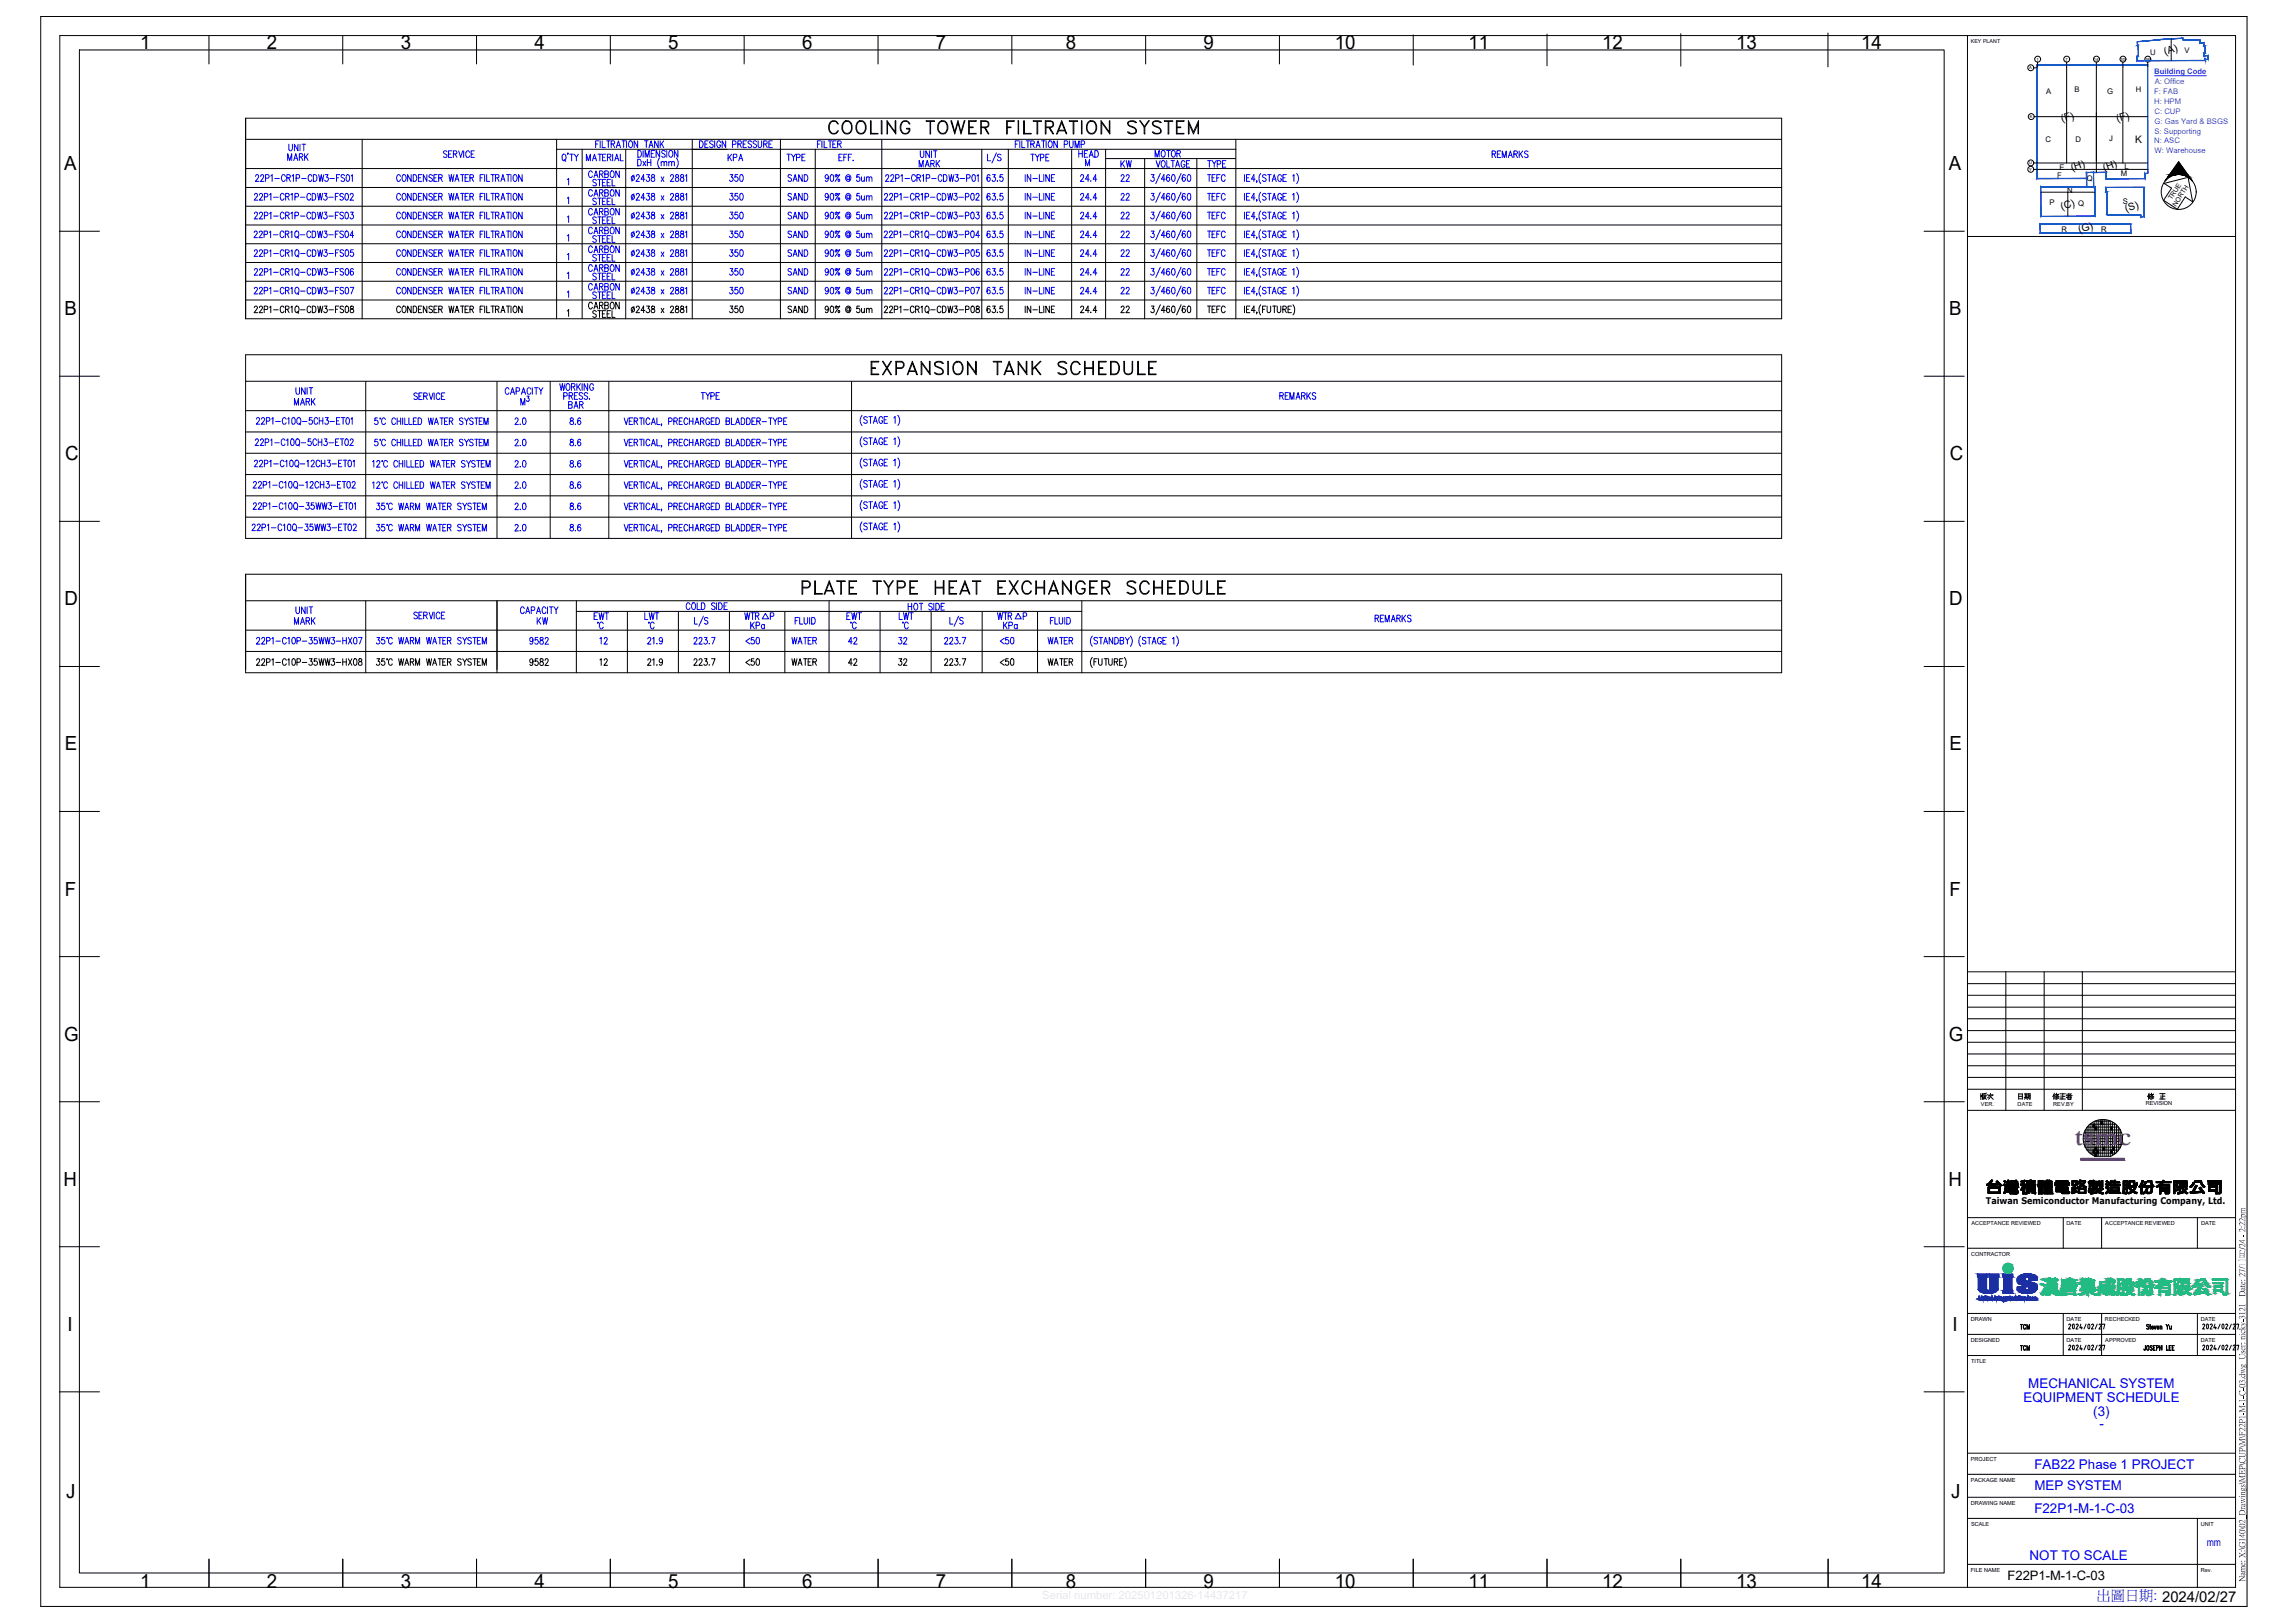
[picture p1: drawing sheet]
<svg xmlns="http://www.w3.org/2000/svg" width="860mm" height="610mm" viewBox="0 0 860 610" stroke-linecap="round" stroke-linejoin="round" font-family="sans-serif">
<defs><g id="words">
<text font-size="13.7" x="740.1" y="415.2">版次</text>
<text font-size="11.9" x="765.2" y="414.5">修正者</text>
<text font-size="10.2" fill="#ff003f" x="779.8" y="430.2">tsmc</text>
<text font-size="9.3" x="326.3" y="142.2">EXPANSION TANK SCHEDULE</text>
<g font-size="8.8">
<text x="310.4" y="51.5">COOLING TOWER FILTRATION SYSTEM</text>
<text x="300.2" y="224.4">PLATE TYPE HEAT EXCHANGER SCHEDULE</text>
</g>
<g font-size="7.3">
<text x="52.7" y="18.3">1</text>
<text x="100.3" y="18.3">2</text>
<text x="150.6" y="18.3">3</text>
<text x="200.9" y="18.3">4</text>
<text x="251.2" y="18.3">5</text>
<text x="301.5" y="18.3">6</text>
<text x="351.8" y="18.3">7</text>
<text x="400.7" y="18.3">8</text>
<text x="452.4" y="18.3">9</text>
<text x="501.7" y="18.3">10</text>
<text x="552" y="18.3">11</text>
<text x="602.3" y="18.3">12</text>
<text x="652.7" y="18.3">13</text>
<text x="699.6" y="18.3">14</text>
<text x="24.1" y="63.9">A</text>
<text x="732.6" y="63.9">A</text>
<text x="24.2" y="118.5">B</text>
<text x="732.7" y="118.5">B</text>
<text x="24.4" y="173">C</text>
<text x="733" y="173">C</text>
<text x="24.2" y="227.5">D</text>
<text x="732.7" y="227.5">D</text>
<text x="24.3" y="282">E</text>
<text x="732.9" y="282">E</text>
<text x="24.3" y="336.6">F</text>
<text x="732.9" y="336.6">F</text>
<text x="24.1" y="391.1">G</text>
<text x="732.6" y="391.1">G</text>
<text x="23.8" y="445.6">H</text>
<text x="732.4" y="445.6">H</text>
<text x="25.4" y="500.2">I</text>
<text x="733.9" y="500.2">I</text>
<text x="24.9" y="563">J</text>
<text x="733.5" y="563">J</text>
<text x="52.7" y="596.6">1</text>
<text x="100.3" y="596.6">2</text>
<text x="150.6" y="596.6">3</text>
<text x="200.9" y="596.6">4</text>
<text x="251.2" y="596.6">5</text>
<text x="301.5" y="596.6">6</text>
<text x="351.8" y="596.6">7</text>
<text x="400.7" y="596.6">8</text>
<text x="452.4" y="596.6">9</text>
<text x="501.7" y="596.6">10</text>
<text x="552" y="596.6">11</text>
<text x="602.3" y="596.6">12</text>
<text x="652.7" y="596.6">13</text>
<text x="699.6" y="596.6">14</text>
</g>
<g font-size="6.2" fill="#00f">
<text x="273" y="83.6">350</text>
<text x="294.9" y="83.6">SAND</text>
<text x="420.2" y="83.6">22</text>
<text x="220.1" y="96.3">CARBON</text>
<text x="220.1" y="103.4">CARBON</text>
<text x="220.1" y="110.4">CARBON</text>
<text x="109.4" y="236">MARK</text>
<text x="200.7" y="236">KW</text>
</g>
<text font-size="6.2" x="220.1" y="117.5">CARBON</text>
<g font-size="5.7" fill="#00f">
<text x="107.2" y="57.9">UNIT</text>
<text x="106.9" y="61.4">MARK</text>
<text x="272.3" y="61.7">KPA</text>
<text x="294.6" y="61.7">TYPE</text>
<text x="344.3" y="63.9">MARK</text>
<text x="344.7" y="60.3">UNIT</text>
<text x="386.3" y="61.7">TYPE</text>
<text x="404.3" y="60.3">HEAD</text>
<text x="420.2" y="64.2">KW</text>
<text x="432.9" y="60.3">MOTOR</text>
<text x="433.2" y="64.2">VOLTAGE</text>
<text x="452.6" y="64.2">TYPE</text>
<text x="559.5" y="60.3">REMARKS</text>
<text x="220.1" y="68.1">CARBON</text>
<text x="221.5" y="71.3">STEEL</text>
<text x="273" y="69.5">350</text>
<text x="294.9" y="69.5">SAND</text>
<text x="309" y="69.5">90% @ 5um</text>
<text x="369.7" y="69.5">63.5</text>
<text x="420.2" y="69.5">22</text>
<text x="452.6" y="69.5">TEFC</text>
<text x="94.2" y="76.6">22P1-CR1P-CDW3-FS02</text>
<text x="220.1" y="75.1">CARBON</text>
<text x="273" y="76.6">350</text>
<text x="294.9" y="76.6">SAND</text>
<text x="309" y="76.6">90% @ 5um</text>
<text x="331.3" y="76.6">22P1-CR1P-CDW3-P02</text>
<text x="369.7" y="76.6">63.5</text>
<text x="420.2" y="76.6">22</text>
<text x="452.6" y="76.6">TEFC</text>
<text x="220.1" y="82.2">CARBON</text>
<text x="221.5" y="78.3">STEEL</text>
<text x="220.1" y="89.3">CARBON</text>
<text x="221.5" y="85.4">STEEL</text>
<text x="94.2" y="90.7">22P1-CR1Q-CDW3-FS04</text>
<text x="221.5" y="92.4">STEEL</text>
<text x="273" y="90.7">350</text>
<text x="294.9" y="90.7">SAND</text>
<text x="309" y="90.7">90% @ 5um</text>
<text x="330.9" y="90.7">22P1-CR1Q-CDW3-P04</text>
<text x="369.7" y="90.7">63.5</text>
<text x="420.2" y="90.7">22</text>
<text x="452.6" y="90.7">TEFC</text>
<text x="94.2" y="97.7">22P1-CR1Q-CDW3-FS05</text>
<text x="273" y="97.7">350</text>
<text x="294.9" y="97.7">SAND</text>
<text x="309" y="97.7">90% @ 5um</text>
<text x="331.3" y="97.7">22P1-CR1Q-CDW3-P05</text>
<text x="369.7" y="97.7">63.5</text>
<text x="420.2" y="97.7">22</text>
<text x="452.6" y="97.7">TEFC</text>
<text x="94.2" y="104.8">22P1-CR1Q-CDW3-FS06</text>
<text x="273" y="104.8">350</text>
<text x="294.9" y="104.8">SAND</text>
<text x="309" y="104.8">90% @ 5um</text>
<text x="331.3" y="104.8">22P1-CR1Q-CDW3-P06</text>
<text x="369.7" y="104.8">63.5</text>
<text x="420.2" y="104.8">22</text>
<text x="452.6" y="104.8">TEFC</text>
<text x="94.2" y="111.8">22P1-CR1Q-CDW3-FS07</text>
<text x="273" y="111.8">350</text>
<text x="294.9" y="111.8">SAND</text>
<text x="309" y="111.8">90% @ 5um</text>
<text x="331.3" y="111.8">22P1-CR1Q-CDW3-P07</text>
<text x="369.7" y="111.8">63.5</text>
<text x="420.2" y="111.8">22</text>
<text x="452.6" y="111.8">TEFC</text>
<text x="110.1" y="149.6">UNIT</text>
<text x="209.2" y="147.8">WORKING</text>
<text x="109.4" y="153.5">MARK</text>
<text x="212.4" y="154.5">BAR</text>
<text x="262.5" y="151.3">TYPE</text>
<text x="479.8" y="151.3">REMARKS</text>
<text x="192.3" y="160.9">2.0</text>
<text x="213.1" y="160.9">8.6</text>
<text x="192.3" y="168.6">2.0</text>
<text x="213.1" y="168.6">8.6</text>
<text x="192.3" y="176.7">2.0</text>
<text x="213.1" y="176.7">8.6</text>
<text x="192.3" y="184.9">2.0</text>
<text x="213.1" y="184.9">8.6</text>
<text x="192.3" y="192.6">2.0</text>
<text x="213.1" y="192.6">8.6</text>
<text x="192.3" y="200.7">2.0</text>
<text x="213.1" y="200.7">8.6</text>
<text x="110.1" y="231.8">UNIT</text>
<text x="222.2" y="233.9">EWT</text>
<text x="241.3" y="233.9">LWT</text>
<text x="278.7" y="233.9">WTR P</text>
<text x="317.1" y="233.9">EWT</text>
<text x="336.9" y="233.9">LWT</text>
<text x="373.6" y="233.9">WTR P</text>
<text x="280.8" y="237.4">KPa</text>
<text x="376.1" y="237.4">KPa</text>
<text x="515.8" y="234.9">REMARKS</text>
<text x="95.2" y="243.4">22P1-C10P-35WW3-HX07</text>
<text x="197.9" y="243.4">9582</text>
<text x="224.4" y="243.4">12</text>
<text x="279" y="243.4">&lt;50</text>
<text x="296.3" y="243.4">WATER</text>
<text x="317.9" y="243.4">42</text>
<text x="336.5" y="243.4">32</text>
<text x="374.6" y="243.4">&lt;50</text>
<text x="392.6" y="243.4">WATER</text>
</g>
<g font-size="5.7">
<text x="94.2" y="118.9">22P1-CR1Q-CDW3-FS08</text>
<text x="273" y="118.9">350</text>
<text x="294.9" y="118.9">SAND</text>
<text x="309" y="118.9">90% @ 5um</text>
<text x="331.3" y="118.9">22P1-CR1Q-CDW3-P08</text>
<text x="369.7" y="118.9">63.5</text>
<text x="420.2" y="118.9">22</text>
<text x="452.6" y="118.9">TEFC</text>
<text x="95.2" y="251.2">22P1-C10P-35WW3-HX08</text>
<text x="197.9" y="251.2">9582</text>
<text x="224.4" y="251.2">12</text>
<text x="279" y="251.2">&lt;50</text>
<text x="296.3" y="251.2">WATER</text>
<text x="317.9" y="251.2">42</text>
<text x="336.5" y="251.2">32</text>
<text x="374.6" y="251.2">&lt;50</text>
<text x="392.6" y="251.2">WATER</text>
<text x="757.8" y="414.5">日期</text>
</g>
<text font-size="5.4" fill="#00f" x="788.1" y="601.4">出圖日期: 2024/02/27</text>
<g font-size="5" fill="#00f">
<text x="762.4" y="521.5">MECHANICAL SYSTEM</text>
<text x="760.7" y="527">EQUIPMENT SCHEDULE</text>
<text x="786.9" y="532.2">(3)</text>
<text x="789.2" y="536.7">-</text>
<text x="764.7" y="551.9">FAB22 Phase 1 PROJECT</text>
<text x="764.7" y="559.9">MEP SYSTEM</text>
<text x="764.7" y="568.5">F22P1-M-1-C-03</text>
<text x="763" y="586.5">NOT TO SCALE</text>
</g>
<g font-size="4.9">
<text x="758.1" y="500.6">TCM</text>
<text x="758.1" y="508.7">TCM</text>
<text x="754.6" y="593.6">F22P1-M-1-C-03</text>
</g>
<text font-size="4" fill="#00f" x="829.6" y="581.2">mm</text>
<g font-size="3.9">
<text x="813.9" y="20.8" transform="rotate(-18 813.9 20.8)">(A)</text>
<text x="775.1" y="46" transform="rotate(-17 775.1 46)">(F)</text>
<text x="796" y="46" transform="rotate(-17 796 46)">(F)</text>
<text x="802.6" y="53.6">K</text>
<text x="778.9" y="64.4" transform="rotate(-18 778.9 64.4)">(H)</text>
<text x="791" y="64.4" transform="rotate(-18 791 64.4)">(H)</text>
<text x="775.1" y="78.9" transform="rotate(-18 775.1 78.9)">(C)</text>
<text x="799.3" y="79.7" transform="rotate(-18 799.3 79.7)">(S)</text>
<text x="781.7" y="87.7" transform="rotate(-18 781.7 87.7)">(G)</text>
</g>
<text font-size="3.4" x="746.5" y="452.6">Taiwan Semiconductor Manufacturing Company, Ltd.</text>
<g font-size="2.9">
<text x="808.3" y="20.5">U</text>
<text x="821.1" y="19.8">V</text>
<text x="769.2" y="35.3">A</text>
<text x="779.8" y="34.6">B</text>
<text x="792" y="35.2">G</text>
<text x="802.9" y="34.4">H</text>
<text x="768.9" y="53.4">C</text>
<text x="780.2" y="53.2">D</text>
<text x="792.8" y="52.9">J</text>
<text x="774.2" y="63.7">E</text>
<text x="798.6" y="63.4">L</text>
<text x="773.2" y="66.8">F</text>
<text x="784.4" y="68.2">Q</text>
<text x="797.2" y="66.3">M</text>
<text x="770.4" y="77.2">P</text>
<text x="777" y="72.4">N</text>
<text x="781.2" y="77.3">Q</text>
<text x="797.9" y="76.7">S</text>
<text x="774.9" y="87.2">R</text>
<text x="789.8" y="87.2">R</text>
</g>
<g font-size="2.9" fill="#007fff">
<text x="809.8" y="27.9">Building Code</text>
<text x="809.8" y="35.3">F: FAB</text>
<text x="810" y="31.6">A: Office</text>
<text x="809.8" y="39">H: HPM</text>
<text x="809.9" y="42.7">C: CUP</text>
<text x="809.9" y="46.5">G: Gas Yard &amp; BSGS</text>
<text x="809.8" y="53.9">N: ASC</text>
<text x="809.9" y="50.2">S: Supporting</text>
<text x="809.9" y="57.6">W: Warehouse</text>
</g>
<g font-size="2.5">
<text x="816.4" y="75.3" transform="rotate(-57 816.4 75.3)">TRUE</text>
<text x="818.1" y="77.7" transform="rotate(-57 818.1 77.7)">NORTH</text>
</g>
<g font-size="2.1">
<text x="744.7" y="415.7">VER.</text>
<text x="758.4" y="415.7">DATE</text>
<text x="771.8" y="415.7">REV.BY</text>
<text x="806.6" y="415.3">REVISION</text>
<text x="741" y="460.5">ACCEPTANCE REVIEWED</text>
<text x="776.9" y="460.5">DATE</text>
<text x="791.4" y="460.5">ACCEPTANCE REVIEWED</text>
<text x="827.4" y="460.5">DATE</text>
<text x="740.9" y="472">CONTRACTOR</text>
<text x="740.9" y="496.5">DRAWN</text>
<text x="776.9" y="496.5">DATE</text>
<text x="791.3" y="496.5">RECHECKED</text>
<text x="827.3" y="496.5">DATE</text>
<text x="740.9" y="504.5">DESIGNED</text>
<text x="776.9" y="504.5">DATE</text>
<text x="791.4" y="504.5">APPROVED</text>
<text x="827.3" y="504.5">DATE</text>
<text x="741" y="512.4">TITLE</text>
<text x="740.9" y="549.1">PROJECT</text>
<text x="740.9" y="557.1">PACKAGE NAME</text>
<text x="740.9" y="565.7">DRAWING NAME</text>
<text x="740.9" y="573.6">SCALE</text>
<text x="827.3" y="573.6">UNIT</text>
<text x="740.9" y="590.8">FILE NAME</text>
<text x="827.3" y="590.8">Rev.</text>
</g>
<text font-size="2" x="740.9" y="16.2">KEY PLANT</text>
<g font-size="1.6">
<text x="765.5" y="22.8">1</text>
<text x="776.4" y="22.8">7</text>
<text x="787.1" y="22.8">14</text>
<text x="797.1" y="22.8">20</text>
<text x="806.4" y="22.8">26</text>
<text x="762.8" y="26.1">A</text>
<text x="763" y="44.4">K</text>
<text x="762.8" y="61.8">U</text>
<text x="762.8" y="64.2">Y</text>
</g>
</g></defs>
<g fill="none" stroke="#000" stroke-width=".38">
<path d="M15.3 6.2h829.4v597.5h-829.4zM22.5 13.4h817.9v583.2h-817.9zM29.8 18.8h701v572.4h-701zM78.5 13.6v10.4M128.8 13.6v10.4M179.1 13.6v10.4M229.4 13.6v10.4M279.7 13.6v10.4M330.1 13.6v10.4M380.4 13.6v10.4M430.7 13.6v10.4M480.9 13.6v10.4"/>
<path d="M531.2 13.1v11.4M581.5 12.8v11.9M631.8 12.7v12.2M687.1 12.4v12.7M739.6 13.4v583.2M816.2 14.6v8.2M764.5 25.5h1.2M765.9 23.3v1.9M776.9 23.3v38M788 23.3v41.5M798 23.3v38M807.3 23.3v1.9"/>
<path d="M92.3 44.4h577.4v75.4h-577.4zM92.3 52.4h577.4M136.1 52.4v67.4M209.2 56.1h255.4M209.2 52.4v67.4M218.8 56.1v63.7M235.2 56.1v63.7M260.2 52.4v67.4M293.4 52.4v67.4M306.5 56.1v63.7M331.5 52.4v67.4M369.1 56.1v63.7"/>
<path d="M379 56.1v63.7M402.8 56.1v63.7M415.5 59.6h49M415.6 56.1v63.7M430.3 59.6v60.2M449.9 59.6v60.2M464.6 52.4v67.4M764.7 43.9h42.6M92.3 70.5h577.4M92.3 77.5h577.4M92.3 63.3h577.4M764.5 61.2h42.8"/>
<path d="M764.5 63.7h42.8M767.1 72.2h20.4M777.3 72.2v9.1M813.5 68.9l9-2.3 1.7 9.3-2.8-1.9-2.9 4.6-5.2-3.3 3-4.6zM813.9 68l5.1-7.2 5.1 7.2M22.3 86.9h15.1M92.3 84.6h577.4M92.3 91.6h577.4M92.3 98.7h577.4M723.3 86.9h15.1M739.6 88.9h100.8M92.3 105.7h577.4"/>
<path d="M92.3 112.7h577.4M150.6 115.6a.76 .76 0 0 0-1-.6 .76 .76 0 0 0-.5 1v.6a.76 .76 0 0 0 .5 .9 .76 .76 0 0 0 1-.6M151.5 115.2l.2-.2a1.27 1.27 0 0 1 1 1.3 1.27 1.27 0 0 1-1 1.2 1.63 1.63 0 0 1-.2-2.3zM154.6 115v2.5l-1.4-2.5v2.5M155.3 115a1.24 1.24 0 0 1 1.4 1.3 1.24 1.24 0 0 1-1.4 1.2zM157.3 116.2h.8M158.6 115h-1.3v2.5h1.3M160.5 115v2.5l-1.4-2.5v2.5M162.6 115.4l-.5-.4-.9 .4 .1 .5 1.1 .5 .2 .4v.4l-.5 .3-.9-.3M163.1 116.2h.8M164.3 115h-1.2v2.5h1.2M164.9 116.2l1.2-.1 .1-.8-1.3-.3v2.5"/>
<path d="M165.6 116.2l.6 1.3M168.7 115l.5 2.5 .5-2.5 .5 2.5 .4-2.5M171 117.5l.8-2.5 .7 2.5M171.3 116.7h1M173.1 115h1.3M173.8 115v2.5M174.8 116.2h.8M176.1 115h-1.3v2.5h1.3M176.7 116.2l1.1-.1 .2-.4-.2-.5-1.1-.2v2.5M177.3 116.2l.7 1.3M180.5 116.2h.7M181.7 115h-1.2v2.5"/>
<path d="M182.2 115v2.5M182.9 115v2.5h1.2M184.5 115h1.4M185.2 115v2.5M186.2 116.2l1.2-.1 .1-.8-1.3-.3v2.5M186.9 116.2l.7 1.3M188.3 117.5l.7-2.5 .8 2.5M188.5 116.7h1M190.4 115h1.3M191 115v2.5M192.1 115v2.5M193.2 115.2l.2-.2a1.27 1.27 0 0 1 1 1.3 1.27 1.27 0 0 1-1 1.2 1.63 1.63 0 0 1-.2-2.3z"/>
<path d="M196.3 115v2.5l-1.4-2.5v2.5M213.2 116.9l.5-.5v2.5M238.3 115.2l-.8 2.3M239.2 115.6l.4-.6h.4l.3 .5-1.2 2h1.3M242.4 116.7h-1.4l.9-1.7v2.5M243.1 115h1.1l-.6 1a.75 .75 0 0 1 .6 1.1 .75 .75 0 0 1-1.3 0M245 115.2v.7a.96 .96 0 0 1 1 .4 .96 .96 0 0 1-.1 1.1 .78 .78 0 0 1-1.2-.6 .78 .78 0 0 1 1-.8l.4-.4-.2-.4zM248.5 115.9l1.1 1.6M249.6 115.9l-1.1 1.6M252 115.6l.2-.4a.67 .67 0 0 1 1 .2 .67 .67 0 0 1-.3 .9l-.9 1.2h1.3M254.1 115.2v.7a.9 .9 0 0 1 1 .5 .9 .9 0 0 1-.4 1.1 .79 .79 0 0 1-.9-.8 .79 .79 0 0 1 1-.7l.2-.8zM256 115.2v.7a.9 .9 0 0 1 1 .5 .9 .9 0 0 1-.4 1.1 .79 .79 0 0 1-.9-.8 .79 .79 0 0 1 1-.7l.2-.8z"/>
<path d="M257.7 115.5l.4-.5v2.5M385.4 115v2.5M387.5 115v2.5l-1.4-2.5v2.5M388.2 116.4h1.8M390.7 115v2.5h1.2M392.4 115v2.5M394.5 115v2.5l-1.4-2.5v2.5M395.2 116.2h.8M396.4 115h-1.2v2.5h1.2M406.2 115.6l.2-.4a.67 .67 0 0 1 .9 .2 .67 .67 0 0 1-.2 .9l-1 1.2h1.4M409.4 116.7h-1.3l.9-1.7v2.5M410 117.3l.1 .1"/>
<path d="M412.3 116.7h-1.4l1-1.7v2.5M432.8 115h1l-.5 1a.75 .75 0 0 1 .6 1.1 .75 .75 0 0 1-1.3 0M436.2 114.5l-1.7 3.8M438 116.7h-1.4l.9-1.7v2.5M439.6 115.4l-.4-.4a1.41 1.41 0 0 0 0 2.5 .73 .73 0 0 0 .5-.9 .73 .73 0 0 0-.9-.5l-.3 .6M440.7 115.2l.4-.2 .5 .5v1.6l-.5 .4-.4-.1-.3-1zM444 114.5l-1.7 3.8M445.5 115.4l-.4-.4a1.41 1.41 0 0 0 0 2.5 .73 .73 0 0 0 .5-.9 .73 .73 0 0 0-.9-.5l-.3 .6M446.6 115.2l.4-.2 .5 .5v1.6l-.5 .4-.4-.1-.3-1zM467.8 115v2.5M468.6 116.2h.7M469.8 115h-1.2v2.5h1.2"/>
<path d="M471.8 116.7h-1.4l1-1.7v2.5M472.5 117.4l-.2 .6M473.9 114.5a3.2 3.2 0 0 0 0 3.8M474.6 116.2h.8M475.8 115h-1.2v2.5M476.3 115l.1 2.2 .5 .3 .4-.1 .3-.6v-1.8M478.4 115h1.3M479 115v2.5M480.1 115l.1 2.2 .5 .3 .4-.1 .4-.6v-1.8M482.2 116.2l1.2-.1 .2-.4-.2-.5-1.2-.2v2.5M482.9 116.2l.7 1.3M484.2 116.2h.7"/>
<path d="M485.5 115h-1.3v2.5h1.3M486 114.5a3.2 3.2 0 0 1 0 3.8M92.3 133.3h577.4v69h-577.4zM22.3 141.4h15.1M92.3 143.3h577.4M92.3 154.3h577.4M137.5 143.4v58.9M186.8 143.4v58.9M206.8 143.4v58.9M228.9 143.4v58.9M320.1 143.4v58.9M723.3 141.4h15.1"/>
<path d="M92.3 162.3h577.4M92.3 170.3h577.4M92.3 178.3h577.4M22.3 195.9h15.1M92.3 186.3h577.4M92.3 194.3h577.4M723.3 195.9h15.1M92.3 215.8h577.4v37h-577.4zM92.3 236.8h577.4M92.3 225.8h577.4M137.5 225.8v27M186.8 225.8v27"/>
<path d="M216.7 225.8v27M216.7 229.8h190M235.8 230v22.8M255 230v22.8M274.2 230v22.8M295 230v22.8M311.7 225.8v27M330.8 230v22.8M350 230v22.8M369.2 230v22.8M390 230v22.8M406.7 225.8v27"/>
<path d="M22.3 250.5h15.1M92.3 244.8h577.4M141.7 247.6h1l-.6 .9a.73 .73 0 0 1 .7 1.1 .73 .73 0 0 1-1.3 0M144.5 247.6h-.9l-.2 1a.75 .75 0 0 1 1.1 0 .75 .75 0 0 1 0 1.1 .75 .75 0 0 1-1.1-.1M145.4 247.6l.3 .2-.2 .2zM147.4 248.1a.73 .73 0 0 0-.9-.5 .73 .73 0 0 0-.4 .9v.6a.73 .73 0 0 0 .4 .9 .73 .73 0 0 0 .9-.5M149.9 247.6l.4 2.4 .5-2.4 .5 2.4 .5-2.4M152.1 250l.8-2.4 .8 2.4M152.4 249.2h1M154.2 248.8l1.2-.2 .2-.3-.2-.6-1.2-.1v2.4M154.9 248.8l.7 1.2M156.2 250v-2.4l.8 2.4 .7-2.4v2.4"/>
<path d="M160.3 247.6l.5 2.4 .5-2.4 .4 2.4 .5-2.4M162.6 250l.8-2.4 .7 2.4M162.9 249.2h.9M164.7 247.6h1.4M165.4 247.6v2.4M166.4 248.8h.8M167.6 247.6h-1.2v2.4h1.2M168.2 248.8l1.2-.2 .1-.8-1.3-.2v2.4M168.9 248.8l.6 1.2M173.4 247.9l-.5-.3-.9 .3 .2 .6 1 .5 .2 .3v.4l-.5 .3-.9-.3M173.9 247.6l.8 1.2 .8-1.2M174.7 248.8v1.2"/>
<path d="M177.2 247.9l-.5-.3-.9 .3 .2 .6 1 .5 .2 .3v.4l-.5 .3-.9-.3M177.7 247.6h1.4M178.4 247.6v2.4M179.5 248.8h.7M180.7 247.6h-1.2v2.4h1.2M181.3 250v-2.4l.8 2.4 .7-2.4v2.4M243.5 248.1l.4-.5h.4l.4 .4-.4 .9-.9 1.1h1.3M245.3 248l.5-.4v2.4M247 249.8h.1M249 248.4l-.3 .6a.69 .69 0 0 1-.9-.7 .69 .69 0 0 1 .9-.6l.3 .7a1.2 1.2 0 0 1-.7 1.6l-.4-.3M260.9 248.1l.3-.5h.4l.4 .4-.3 .9-.9 1.1h1.3M262.8 248.1l.3-.5h.4l.4 .4-.2 .9-1 1.1h1.3"/>
<path d="M264.8 247.6h1l-.6 .9a.73 .73 0 0 1 .7 1.1 .73 .73 0 0 1-1.3 0M266.6 249.8l.1 .1M267.5 247.6h1.3l-1 2.4M355.1 248.1l.4-.5h.4l.3 .4-.2 .9-1 1.1h1.4M357 248.1l.4-.5h.4l.3 .4-.2 .9-1 1.1h1.4M359 247.6h1l-.5 .9a.73 .73 0 0 1 .6 1.1 .73 .73 0 0 1-1.3 0M360.8 249.8l.1 .1M361.7 247.6h1.3l-.9 2.4M410.6 247.1a2.91 2.91 0 0 0 0 3.8M411.2 248.7h.8M412.5 247.6h-1.3v2.4M412.9 247.6v1.7l.6 .7 .7-.3 .1-2.1"/>
<path d="M415 247.6h1.4M415.7 247.6v2.4M416.8 247.6v1.7l.5 .7 .7-.3 .1-2.1M418.8 248.7l1.3-.2v-.8l-1.3-.1v2.4M419.5 248.7l.7 1.3M420.9 248.7h.7M422.1 247.6h-1.2v2.4h1.2M422.7 247.1a2.91 2.91 0 0 1 0 3.8M723.3 250.5h15.1M22.3 305h15.1M723.3 305h15.1M22.3 359.5h15.1"/>
<path d="M723.3 359.5h15.1M739.6 378.5h100.8M739.6 374.1h100.8M739.6 365.2h100.8M739.6 369.7h100.8M754 365.2v52.1M768.4 365.2v52.1M782.8 365.2v52.1M739.6 391.7h100.8M739.6 396.1h100.8M739.6 382.9h100.8M739.6 387.3h100.8"/>
<path d="M22.3 414.1h15.1M723.3 414.1h15.1M739.6 417.3h100.8M739.6 409.4h100.8M739.6 404.9h100.8M739.6 400.5h100.8M807.7 411.5v1.7M807.9 410.8l-.7 1.3M808 411.3v1.5M808.5 411.3h.9M808.6 411.4l1 .8M808.8 410.8l-.5 .7"/>
<path d="M809 412.1l-.6 .3M809.3 412.3l-1 .5M809.5 411.1l-.5 .7-.8 .3M809.6 412.5l-1.2 .7M811.8 413h2.1M811.8 411h2.1M812.4 411.8v1.2M813 411v2M813 412h.8M783.1 428h14.8M783.1 426.9h14.7M783.1 429h14.7"/>
<path d="M783.4 425.7h14.1M783.4 430.1h14.2M783.8 424.7v6.4h13.3M783.9 424.7h13.2M784.5 423.6v8.6h11.9M784.6 423.6h11.8M785.2 422.8v10.2M785.6 433.4h9.8M785.6 422.5h9.7M786 422.2v11.5M786.8 423.1l.6-.6-.6 .8M786.8 433.2l.7-.7-.7 .9"/>
<path d="M786.8 421.7v12.5M786.9 422.5l-.1 .1M786.9 432.2l-.1 .1M787 422.5l-.2 .3M787 432.2l-.2 .3M787.1 422.5l-.3 .4M787.1 432.2l-.3 .4M787.3 422.5l-.5 .5M787.3 432.2l-.5 .5M787.3 432.2l-.5 .7M787.5 422.6l-.7 .7M787.5 422.8l-.7 .7"/>
<path d="M787.5 422.9l-.7 .7M787.5 423.1l-.5 .5M787.5 423.3l-.4 .3M787.5 423.4l-.2 .2M787.5 423.5l-.1 .1M787.5 432.3l-.7 .7M787.5 432.4l-.7 .7M787.5 432.7l-.6 .7M787.5 432.9l-.5 .5M787.5 433l-.4 .4M787.5 433.1l-.2 .3M787.5 433.2l-.1 .2"/>
<path d="M787.5 421.4v13.1l.7-.8M787.5 434.5a7.2 7.2 0 0 1-2.7-11 7.2 7.2 0 0 1 11.4 0 7.2 7.2 0 0 1-2.8 11M787.5 423.6h.1M787.5 434.6h5.9M787.6 421.4h5.8M787.7 423.6l-.2 .2M787.7 431.1l-.2 .2M787.7 433.4l-.2 .1M787.8 423.6l-.3 .3M787.8 431.1l-.3 .3M787.8 433.4l-.3 .2M787.9 423.6l-.4 .4"/>
<path d="M787.9 431.1l-.4 .4M787.9 433.4l-.4 .3M788 431.1l-.5 .5M788 433.4l-.5 .5M788 423.6l-.5 .6M788.1 431.1l-.6 .7M788.1 433.4l-.6 .6M788.2 423.6l-.7 .7M788.2 423.6l-.7 .8M788.2 423.8l-.7 .7M788.2 423.9l-.7 .7M788.2 424l-.7 .7"/>
<path d="M788.2 424.2l-.5 .5M788.2 424.3l-.4 .4M788.2 424.4l-.3 .3M788.2 424.5l-.2 .2M788.2 424.6v.1M788.2 431.1l-.7 .8M788.2 431.3l-.7 .7M788.2 431.4l-.7 .8 .7-.7M788.2 431.6l-.6 .6M788.2 431.8l-.5 .4M788.2 431.9l-.4 .3M788.2 432l-.2 .2"/>
<path d="M788.2 432.2h-.1M788.2 421.1v13.5M788.2 433.5l-.7 .7M788.2 433.6l-.7 .8M788.2 433.9l-.7 .7M788.2 434l-.5 .6M788.2 434.1l-.4 .5M788.2 434.2l-.3 .4M788.2 434.4l-.2 .2M788.2 434.5v.1M788.4 432.2l-.2 .2M788.5 432.2l-.3 .3 .4-.3"/>
<path d="M788.7 432.2l-.5 .5M788.9 432.2l-.7 .7M788.9 432.7l-1.4 1.4M788.9 432.3l-.7 .7M788.9 432.4l-.7 .7M788.9 432.5l-.7 .7M788.9 432.8l-.5 .6M788.9 432.9l-.4 .5M788.9 433l-.3 .4M788.9 433.2l-.2 .2M788.9 433.3v.1M788.9 420.9v13.7"/>
<path d="M789.7 420.8v13.8M789.7 421.4v.1M789.9 421.4l-.2 .1M790 421.4l-.3 .3M790.1 421.4l-.4 .4M790.3 421.4l-.6 .5M790.4 421.4l-.7 .7M790.4 422.5h.1M790.4 421.4l-.7 .8M790.4 421.5l-.7 .8M790.4 421.6l-.7 .8M790.4 421.7l-.7 .8"/>
<path d="M790.4 421.9l-.5 .6M790.4 422l-.5 .5M790.4 422.1l-.3 .4M790.4 422.2l-.2 .3M790.4 422.4l-.1 .1M790.4 431.8l.8-.6-.8 .8M790.4 420.8v13.8M790.6 431.1l-.2 .2M790.7 431.1l-.3 .2M790.8 431.1l-.4 .4M791 431.1l-.6 .5M791.1 431.1l-.7 .6"/>
<path d="M791.2 431.3l-.8 .8M791.2 431.5l-.8 .7M791.2 431.6l-.6 .6M791.2 431.7l-.5 .5M791.2 431.8l-.4 .4M791.2 432l-.2 .2M791.2 432.1l-.1 .1M791.2 420.8v13.8M792 420.9v13.7M792.7 421.1v13.5M793.4 423.6h.1M793.4 421.4v13.2"/>
<path d="M793.5 432.2l-.1 .1M793.6 423.6l-.2 .1M793.6 432.2l-.2 .3M793.7 423.6l-.3 .2M793.7 424.7l.4-.4-.3 .4M793.8 432.2l-.4 .4M793.8 423.6l-.4 .4M793.9 432.2l-.5 .5M794 432.2l-.6 .7M794.1 423.6l-.7 .6M794.1 431.1h.1M794.1 423.6l-.7 .7"/>
<path d="M794.1 423.8l-.7 .7M794.1 423.9l-.7 .7M794.1 424l-.7 .7M794.1 424.2l-.5 .5M794.1 424.5l-.2 .2M794.1 424.6v.1M794.1 432.3l-.7 .7M794.1 432.4l-.7 .7M794.1 432.5l-.7 .7M794.1 432.6l-.7 .7M794.1 432.7l-.5 .7M794.1 432.9l-.4 .5"/>
<path d="M794.1 433l-.3 .4M794.1 433.1l-.2 .3M794.1 433.2l-.1 .2M794.1 421.7v12.5M794.3 431.1l-.2 .2M794.4 431.1l-.3 .3M794.5 431.1l-.4 .4M794.6 431.1l-.5 .5M794.8 431.1l-.7 .7M794.9 431.1l-.8 .8M794.9 431.3l-.8 .9 .8-.7M794.9 431.6l-.6 .6"/>
<path d="M794.9 431.8l-.5 .4M794.9 431.9l-.4 .3M794.9 432l-.3 .2M794.9 432.2h-.1M794.9 422.2v11.5M795.6 422.8v10.4M796.3 423.5v8.9M797 424.5v6.9M739.6 457.6h100.8M747 445l-.1 .1M747.1 445l-.3 .2M747.3 445l-.5 .4"/>
<path d="M747.3 446.1v2.4l.6-.6v-1.3M747.4 446.1h.1M747.4 448.4l.1 .1M747.5 446l-.1 .1M747.6 445.6l.7-.7-.7 .7M747.6 446.1l-.3 .3M747.8 446.1l-.5 .5M747.9 446.6l-.6 .6M747.9 446.7l-.6 .6M747.9 446.8l-.6 .7M747.9 446.9l-.6 .7M747.9 447.1l-.6 .6"/>
<path d="M747.9 447.2l-.6 .6M747.9 447.3l-.6 .7M747.9 447.5l-.6 .6M747.9 447.6l-.6 .6 .6-.5M747.9 447.8l-.6 .5M747.9 448l-.5 .5M748 447.9l.1 .1M748 446.1l-.7 .7M748 448l-.5 .5M748 444.2l.7-.7-1.1 1M748 448h3.3l-.6 .5M748.1 446.5l-.1 .1"/>
<path d="M748.2 446.1l-.9 .7M748.2 448l-.7 .5M748.3 446.1l-1 .8M748.3 448l-.7 .5M748.3 446.1l-1 1M748.3 448l-.5 .5M748.4 444.9l-.6 .6M748.5 443.6l-1.2 1.4h-.4l-.1 .5M748.5 448l-.6 .5M748.5 444.9l-.5 .6M748.6 443.5h.3l.1 .3M748.6 443.5l-.3 .2"/>
<path d="M748.6 446.1l-.6 .4M748.6 448l-.6 .5M748.7 444.9l-.6 .6M748.7 444.2l-1.3 1.4M748.7 448l-.5 .5M748.8 443.5l-1.5 1.4M748.8 444.9l-.6 .6 .7-.6M748.8 446.1l-.6 .4M748.9 446.1l-.6 .4M748.9 448l-.6 .5M748.9 443.5l-2.1 2M748.9 443.6l-1.9 2 4.5-.4 .5 .5 .6-.2-1.8-1.7-.5 .4 .7 .7-2.9 .1 .9-1.1-1.7 1.7 1.7-1.8-1.8 1.8"/>
<path d="M749 443.6l-2.1 1.8M749 443.7l-1.9 1.9M749 446.1l-.5 .4M749 448l-.6 .5M749 444.9l-.6 .6M749.1 446.1l-.5 .4M749.1 448l-.6 .5M749.2 444.9l-.7 .6M749.2 446.1l-.5 .4 .7-.4M749.2 444.9l-.5 .5 .7-.5M749.3 448l-.6 .5M749.4 448l-.5 .5"/>
<path d="M749.5 446.1l-.6 .4M749.6 444.9l-.7 .5M749.6 448l-.6 .5M749.6 446.1l-.6 .4M749.7 444.9l-.6 .5M749.7 448l-.6 .5M749.7 446.1l-.5 .4M749.8 444.9l-.6 .5M749.8 448l-.6 .5M749.9 444.9l-.6 .5M749.9 446.1l-.6 .4M749.9 448l-.5 .5"/>
<path d="M750 448l-.5 .5 .6-.5M750.1 444.9l-.7 .5M750.1 446.1l-.6 .4M750.2 444.9l-.6 .5M750.2 446.1l-.6 .4M750.3 448l-.7 .5M750.3 444.9l-.6 .5M750.3 446.1l-.6 .4M750.4 444.9l-.5 .5M750.4 448l-.7 .5M750.5 444.3l.5-.3-.4 .5M750.5 446.1l-.6 .4"/>
<path d="M750.6 444.9l-.6 .5M750.6 448l-.6 .5M750.6 443.8l-.3 .4M750.6 446.1l-.5 .4M750.7 444.9l-.6 .5M750.8 443.8l-.4 .4 .4-.4M750.8 446.1l-.6 .4M750.8 448l-.7 .5M750.8 444.9l-.5 .5M750.8 446.1l-.4 .4 .6-.4M750.8 446.1l-.5 .4M750.9 443.9l-.5 .4"/>
<path d="M750.9 445.3l.7-.7-.6 .7M750.9 448l-.6 .5M751 448l-.6 .5M751.1 446.1l-.5 .4M751.1 444.1l-.4 .4M751.1 446.1l-.4 .4 .5-.4M751.1 448l-.5 .5M751.2 444.2l-.4 .4M751.3 444.2l-.5 .5M751.3 444.3l-.4 .4M751.3 446.1l-.5 .4M751.4 447.9l-.1 .1"/>
<path d="M751.4 444.3l-1 1.1M751.5 446.1l-.6 .4M751.5 444.5l-1 .8M751.5 448.5l.5-.3-.4 .3M751.6 444.5l-.8 .8M751.6 445.3l.4-.4-.4 .5M751.6 446.1l-.6 .4M751.7 444.7l-.6 .6M751.8 444.7l-.6 .6M751.8 446.1l-.6 .4h-3.2M751.8 446.1l-.5 .4 .6-.4M751.8 446.1l-4.5 .1"/>
<path d="M751.9 446l.1 .1M751.9 448.5h-4.4M751.9 444.8l-.6 .5M752 446.1l-.6 .6v1.2M752 446.2l-.6 .6M752 446.3l-.6 .6M752 446.4l-.6 .7M752 446.6l-.6 .6M752 446.7l-.6 .7M752 446.9l-.6 .6M752 447l-.6 .6M752 447.1l-.6 .7"/>
<path d="M752 447.3l-.6 .6M752 447.4l-1.2 1.1M752 447.5l-1 1M752 447.6l-.9 .9M752 447.8l-.8 .7M752 447.9l-.7 .6M752 448l-.5 .5M752 446.1v2.3M752.1 445l-.3 .5M752.2 445.2l-.4 .4 .5-.4M752.3 445.2l-.4 .4 .4-.4M752.3 445.2l-.3 .5"/>
<path d="M752.4 445.3l-.2 .4M752.5 445.4l-.1 .2M752.5 445.4l-.2 .2M752.6 445.5h.1M753.1 445.2l.3-.3 .8 .6-.4 .4zM753.1 448.4l.5 .2M753.2 444l.3-.4 .7 .6-.3 .3zM753.4 444.9l-.3 .3M753.5 445l-.3 .3M753.5 444.9l-.3 .4M753.6 443.6l-.4 .4M753.6 445l-.4 .4 .5-.3"/>
<path d="M753.6 443.7l-.3 .4M753.6 447l.6-.6-.6 .7M753.7 446.4l-.6 2M753.7 443.8l-.3 .4 .3-.4M753.7 445.1l-.4 .3M753.7 446.4v.2M753.7 448.5h-.1M753.7 446.4h.5M753.8 443.9l-.3 .3M753.8 445.2l-.4 .4M753.8 448.3l-.2 .2M753.9 444l-.3 .3 .5-.2"/>
<path d="M753.9 445.2l-.4 .4M753.9 446.4l-.2 .4M753.9 448.1l-.4 .4M753.9 448.2l-.3 .3M753.9 445.3l-.3 .4 .5-.2M753.9 448l-.5 .5M754 447.8l-.6 .7M754 447.9l-.6 .6M754.1 446.4l-.4 .4 .4-.4M754.1 447.6l-.9 .8M754.1 447.7l-.8 .8M754.1 445h.1"/>
<path d="M754.1 444.2l-.3 .3M754.1 447.3l-.9 1M754.1 447.4l-1 1M754.1 447.5l-.9 .9M754.1 445l.2 .5M754.1 446.2l.4 .2M754.2 444.2l-.3 .3M754.2 444.4l.9-.8-.9 .9M754.2 446.2l.4-.4-.3 .5M754.2 446.4l-.5 .5M754.2 446.6l-.6 .7M754.2 446.8l-.6 .7"/>
<path d="M754.2 446.9l-.7 .7M754.2 447l-.8 .9M754.2 447.1l-1 1.1M754.2 444.4l.5 .3-.6 .3M754.2 446.3l-.5 2.2M754.3 445l-.2 .2M754.3 445.5h.5v.9M754.3 445.7l-.2 .5M754.3 445.6v.1M754.4 445l-.3 .2M754.4 445.6l-.2 .2M754.4 445.6l.2 .1"/>
<path d="M754.4 445.6h-.1M754.4 445.6l-.2 .3M754.4 447.5l.6-.5-.6 .6M754.5 446.4h.1M754.5 444l.5-.5-.6 .6M754.5 447.2l.3-.2-.3 .3M754.6 445.7l-.5 .4M754.6 446.1l-.2 .3M754.6 446.2l-.2 .2M754.6 446.6h-.1M754.6 445.7l-.5 .5M754.6 445.9l-.3 .4"/>
<path d="M754.6 446.1l-.3 .2M754.6 447v.1M754.6 445.7l-.1 .7M754.7 446.6l-.2 .2M754.7 443.6l-.5 .8M754.8 443.5l-.1 .1M754.8 445.8l.9-.9-.9 1.1M754.8 446.4h.5M754.8 443.5l-.2 .3M754.8 444.3l-.3 .3M754.8 444.3l-.2 .4M754.8 446.6l-.3 .3"/>
<path d="M754.8 447l-.4 .4M754.8 443.5h.2M754.9 443.5l-.1 .1M754.9 446.6l-.4 .3M755 444l-.6 .6M755 443.5l.1 .2M755 443.5l-.7 .8M755 446.6l-.4 .3M755 447l-.6 .6M755 447.6l-.5 .4M755.1 447l-.7 .8M755.1 443.7l-.8 .8"/>
<path d="M755.1 444.1v.1M755.1 444.9l-.7 .6M755.1 445l-.6 .5M755.1 446.6l-.4 .3M755.1 447.6l-.5 .4M755.1 443.8l-.3 .5M755.2 444h.1M755.2 447l-.9 .9M755.2 448l.5-.4-.4 .4M755.2 444h.3M755.2 444l-.4 .3M755.3 446.4h.1"/>
<path d="M755.3 444.9l.4-.2-.9 .9M755.3 445l-.7 .5M755.3 445.6l-.5 .5M755.3 445.7l-.5 .5M755.3 445.9l-.5 .5M755.3 446.1l-.4 .3M755.3 446.2l-.3 .2M755.3 446.3l-.2 .1M755.3 447.6l-.5 .4M755.3 444.9v.1M755.3 445.7l.4-.1 .1 .6-.3 .1zM755.3 444l-.7 .7"/>
<path d="M755.3 446.6l-.5 .3M755.3 447l-1 1 .6-.4M755.4 444l-.8 .7M755.4 444.8l-.1 .1M755.4 447.6l-.5 .4M755.5 445.7l-.7 .7M755.5 446l.2-.3-.2 .4M755.5 447l-.5 .5M755.5 445.5l-.2-.1v1M755.5 444l-1.3 1.4M755.5 444.1l-1.3 1.3M755.5 444.7l-.2 .2"/>
<path d="M755.5 446.6l-.5 .3M755.5 448.3h.1M755.5 444l.1 .3M755.6 444.3l-.6 .7h.3M755.6 444.2l-1.3 1.3M755.6 444.3l-1.2 1.2 1.1-1.1M755.6 445.5l.2-.2-.1-.6-.9 1M755.6 446.2h.1M755.6 447l-.5 .5M755.6 448.3h.1M755.7 445.6l-.3 .3M755.7 446.6l-.4 .3"/>
<path d="M755.7 447l-.4 .5 .5-.5M755.8 445l-.3 .4M755.8 445.8l-.3 .4 .3-.2M755.8 446.6l-.4 .3M755.8 445.4h.1M755.8 444h1.3v.3h-1.3zM755.8 444v.2M755.8 445.2l-.3 .3M755.8 445.4l-.3 .1M755.8 447.6l-.4 .4M755.9 445.3l-.1 .1M755.9 443.6h.1"/>
<path d="M755.9 443.6h1.2v.2h-1.2zM755.9 446.6l-.4 .3M755.9 448.3l-.4 .2M756 444.5h1v.3h-1zM756 445.3h1v1h-1zM756 445.4v.2M756 447l-.5 .5M756 447.6l-.5 .4M756 444.9h.1M756 444.9h1v.2h-1zM756 443.6l-.1 .2M756 444l-.2 .3 .4-.3"/>
<path d="M756 444.5h.1M756 446.6l-.3 .3M756 448.3l-.3 .4M756.1 443.6l-.2 .2 .4-.2M756.1 447.6l-.4 .4M756.1 448.3l-.3 .4 .4-.4M756.2 444.5l-.2 .2 .2-.2M756.2 444.8l.3-.3-.2 .3M756.2 444.9l-.2 .1M756.2 446.6l-.4 .3M756.2 447.5l.5-.5-.4 .5M756.2 445.6h.5v.5h-.5z"/>
<path d="M756.2 445.3l-.2 .4M756.2 445.6l-.2 .4M756.2 445.7l-.2 .5M756.2 445.9l-.2 .4 .3-.2M756.2 447.6l-.5 .4M756.3 446.6l-.4 .3M756.3 447l-.5 .5M756.3 444l-.3 .3M756.3 444.5l-.3 .3M756.3 447.6l-.5 .4M756.3 448.3l-.4 .4M756.4 443.6l-.3 .2"/>
<path d="M756.4 444.8l.3-.3-.7 .6M756.4 444.9l-.3 .2M756.4 445.3l-.4 .6 .7-.6M756.4 446.1l-.3 .2M756.4 446.6l-.4 .3M756.4 447l-.5 .5M756.5 444l-.3 .3M756.5 446.6l-1.5 1.4M756.5 447.6l-.5 .4M756.5 448.3l-.5 .4M756.5 444.9l-.3 .2M756.5 446.1l-.3 .2"/>
<path d="M756.5 447l-.5 .5M756.6 443.6l-.4 .2M756.6 444l-.3 .3M756.6 444.9l-.3 .2 .4-.2M756.6 447.6l-.5 .4M756.6 448.3l-.4 .4M756.7 446.6l-.5 .3M756.7 443.6l-.3 .2M756.7 444l-.3 .3M756.7 445.6l.3-.2-.3 .3M756.7 447.6l-.5 .4M756.7 448.3l-.4 .4"/>
<path d="M756.8 444.9l-.4 .2M756.8 445.3l-.3 .3M756.8 446.6l-.5 .3M756.8 448.7l.6-.4-.4 .4M756.9 444l-.4 .3M756.9 447l-.5 .5M756.9 448.3l-.5 .4M756.9 443.6l-.4 .2M756.9 445.3l-.3 .3M756.9 446.6l-.4 .3M756.9 447.6l-.6 .4M757 444l-.3 .3"/>
<path d="M757 444.5l-.5 .3M757 444.9l-.5 .2M757 444.8h.1M757 445.3l-.3 .3M757 447l-.5 .5M757 448.3l-.5 .4M757 443.6l-.3 .2M757 444.3h.1M757 444.5l-.2 .3M757 444.9l-.3 .2M757 444.9l-.2 .2M757 445v.1"/>
<path d="M757 445.5l-.3 .4M757 445.6l-.7 .7M757 445.7l-.5 .6M757 445.9l-.4 .4M757 446.2l-.1 .1M757 447l-.3 .5 .5-.5M757 447.6l-.5 .4M757.1 443.8h.1M757.1 443.6l-.2 .2M757.1 443.7l-.1 .1M757.1 444l-.3 .3M757.1 444.1l-.2 .2"/>
<path d="M757.1 444.2l-.1 .1M757.1 446.6l-.5 .3M757.1 448.3l-.4 .4 .5-.4M757.2 447.6l-.5 .4M757.2 444.3l.7-.8-.7 .8 .4 .4M757.2 446.6l-.4 .3M757.3 445.6h.3v.8l-.4-.2zM757.3 445l-.1 .2M757.3 445.6h.1M757.3 447l-.4 .5M757.3 447.6l-.5 .4M757.4 445l-.2 .4 .4-.4"/>
<path d="M757.4 446.6l-.5 .3M757.4 445.6l-.2 .1M757.4 447l-.4 .5M757.4 447.6l-.5 .4M757.5 444.6l.3-.3-.2 .3M757.5 446.6l-.4 .3M757.5 448.3l-.5 .4M757.6 446.4h.1M757.6 444.7l.3-.3-.3 .3M757.6 446l-.3 .3M757.6 446.1l-.2 .2M757.6 446.2l-.1 .2"/>
<path d="M757.6 447l-.5 .5M757.6 447.6l-.6 .4M757.6 445.6l-.4 .5M757.6 445.7l-.4 .5M757.6 445.9l-.4 .3M757.6 446.6l-.4 .3M757.6 448.3l-.4 .4M757.7 447l-.5 .5M757.7 447.6l-.5 .4M757.7 444.3l-.2 .2M757.7 447.6l-.4 .4M757.7 448.3l-.4 .4"/>
<path d="M757.8 444.2l-.3 .3M757.8 447.6l-.4 .4M757.9 443.5l-.4 .4M757.9 443.5l-.5 .6M757.9 448.3l-.5 .4M757.9 443.5l.2 .1M757.9 444.5l-.3 .2M757.9 447.6l-.4 .4M758 443.9l-.6 .6M758.1 443.8l-.4 .5 .2 .2 .4-.5M758.1 443.6l-.8 .8M758.1 443.6l-.7 .8"/>
<path d="M758.1 444.9l-.6 .5M758.1 443.7v.1M758.1 448.2l-.5 .5M758.1 443.7l-.7 .8M758.1 443.8l-.7 .7M758.2 445.6l-.5 .5M758.2 445.7l-.5 .5M758.2 445.8l-.5 .4M758.2 446l-.5 .4M758.2 446.1l-.8 .8M758.2 446.2l-.7 .7M758.2 446.4l-.5 .5"/>
<path d="M758.2 446.6l-.4 .3M758.2 447.6l-.6 .4M758.3 445.6h.3l.3 .6-.4 .2zM758.3 444l-.3 .3M758.3 444l-.2 .2M758.3 445.6h.1M758.3 446.6l-.9 .9 .3-.5M758.3 444l.2 .2M758.4 444l-.7 .9M758.4 446.6l-.9 .9M758.4 446.7l-.8 .8M758.4 446.8l-.7 .7"/>
<path d="M758.4 446.9l-.5 .6M758.4 447.1l-.4 .4M758.4 447.2l-.3 .3M758.4 447.3l-.1 .2M758.4 447.6l-.6 .4M758.4 444.1l-.7 .9M758.4 444.7l-1.7 1.6M758.5 444.3l-.5 .7 .6-.3 .2 .7h-.6v1.1h-.5v-1.1h-.5v-.4h.5v-.3M758.5 444.2l-1.3 1.2M758.5 447.6l-.5 .4M758.5 444.2v.1M758.6 444.2l-1.2 1.2"/>
<path d="M758.6 445.6l-.2 .2M758.6 447.6l-.5 .4M758.6 444.8l-.9 .8M758.6 444.9l-.9 .9M758.6 444.9l-.4 .5M758.6 445.6l-.2 .3M758.6 446.3l.2-.2-.2 .3M758.6 448.3l-.3 .4M758.7 448l-.2 .5-.6 .2M758.7 448v-.4h-3.9l3.6-.1v-.9h-3.9v.3l3.4 .1h-3.3l-.3 1h3.8v.2M758.7 447.8l-.8 .9h-2.4v-.4h2.4M758.7 445l-.4 .3"/>
<path d="M758.7 444.9l-1 1M758.7 445l-.3 .4M758.7 445.6l-.3 .3M758.7 445.7l-.3 .2M758.7 445.7l-.3 .3M758.7 445.7l-.3 .5M758.7 447.7l-1.1 1 1-1.1-.5 .6M758.7 448l-.8 .7M758.7 448.1l-.6 .6M758.7 448.3l-.5 .4M758.8 445.1l-.4 .4 .4-.3M758.8 445.9l-.4 .3 .4-.2"/>
<path d="M758.8 445.2l-.5 .5M758.8 445.3l-.2 .1M758.8 445.3v.1M758.8 446.2h.1M758.9 446.2l-.1 .1M759.7 443.9l1.5-.4 .2 .5-.5 .2v.8h.5v.5h-.5l.7 1-.5 .3-.2-.5v2.4h-.6v-2l-.3 .6-.5-.1 .8-1.5-.8-.2v-.5h.8v-.7l-.5 .1zM759.7 445l-.2 .1M759.7 443.9h.1M759.7 447.2l1.5-1.4-1.4 1.5M759.8 445l-.3 .2M759.8 446.8l1.2-1.2-1.3 1.3M759.8 443.8l-.1 .2"/>
<path d="M759.9 445l-.4 .4M760 445l-.5 .5M760.1 443.8l-.4 .3 .3-.3M760.1 447.2l-.1 .1M760.2 445l-.6 .5M760.2 446.9l-.3 .4M760.3 443.7l-.5 .6 .6-.6M760.5 443.7l-.7 .7M760.7 443.6l-.8 .8M760.8 443.6l-.8 .7M760.9 448.7h.1M760.9 448.5l-.3 .2"/>
<path d="M760.9 448.6l-.2 .1M760.9 443.6l-.8 .7M760.9 444.2l-.6 .6M760.9 444.3l-1.2 1.2M760.9 444.5l-1.1 1M760.9 444.6l-.9 .9M760.9 444.7l-.8 .8M760.9 444.9l-.7 .6M760.9 445l-.6 .7M760.9 446.6l-.6 .6M760.9 446.8l-.6 .5M760.9 446.8l-.6 .7"/>
<path d="M760.9 446.9l-.6 .7M760.9 447.1l-.6 .7M760.9 447.3l-.6 .6M760.9 447.4l-.6 .6M760.9 447.5l-.6 .7M760.9 447.7l-.6 .6 .6-.5M760.9 447.9l-.6 .6M760.9 448.1l-.6 .6M760.9 448.2l-.6 .5M760.9 448.3l-.4 .4M760.9 445.5l-1.1 1.1M761 445.5l.4-.5-1.5 1.5"/>
<path d="M761 445l-.8 .9M761 445.6l-1.3 1.4M761 445.6l-1.4 1.5M761 445.7l-1.4 1.5 1.5-1.5M761.1 443.5l-.9 .8 .8-.7M761.2 443.5l-.9 .9M761.2 445l-1.1 1.1M761.2 443.6l-.9 .9M761.2 443.7l-.9 1M761.2 445.9l-.9 1M761.3 443.8l-.3 .3M761.3 444h-.1"/>
<path d="M761.3 445l-1.3 1.4M761.3 446.1l-.3 .3M761.3 446l-1 1.1M761.4 445.2l-.3 .3M761.4 445.3l-.2 .2M761.4 445.4l-.1 .1M761.4 446.1l-.4 .5 .4-.4M761.4 448.2l-.1 .1M761.4 446.2l-.4 .4 .5-.3M761.5 446.4l-.4 .4M761.5 446.6h-.2M761.5 445.5h3.7"/>
<path d="M761.6 448.2l-.3 .3M761.6 445.1l-.1 .1M761.6 443.8h3.5v.4h-3.5zM761.6 443.8h.1M761.6 443.8h.3l-.3 .2M761.7 448.2l-.4 .4M761.7 445.1l-.2 .3M761.7 446.9l.6-.6-.6 .6M761.7 444.5l3.2-.1v.5h-3.2zM761.7 445.6h3.3l-.5 .5M761.7 444.5h.1M761.8 445.6l-.1 2.2 .9-.9"/>
<path d="M761.9 444.5h-.2M761.9 445.1l-.4 .4M761.9 445.6l-.2 .3M762 443.8l-.4 .4M762 445.1l-.4 .4M762 448.2l-.6 .5M762.1 444.5l-.4 .1M762.1 445.6l-.4 .4M762.1 448.2l-.7 .5M762.1 444.5l-.4 .3M762.1 445.1l-.4 .4M762.2 448.6l.3-.4-.6 .5 .6-.6-.6 .6"/>
<path d="M762.2 446h2.3v.3M762.2 446v.3h2.3M762.2 443.8l-.5 .4M762.2 445.6l-.5 .5M762.2 446l-.5 .6M762.2 446.1l-.5 .6M762.2 446.2l-.5 .6M762.2 446.8l-.5 .5M762.2 446.9l-.5 .6M762.2 446.6h2.3v.3h-2.3zM762.3 448l-.8 .7M762.3 448.6l.3-.3-.3 .3"/>
<path d="M762.3 446.3l-.6 .6M762.3 447.5l-.4 .4M762.3 443.8l-.4 .4M762.3 445.1l-.6 .6M762.3 445.6l-.6 .6M762.3 446.9l-.6 .7M762.4 444.5l-.6 .4M762.4 447.5l-.4 .4M762.4 448l-.8 .7M762.4 446.9l-.6 .9M762.4 443.8l-.4 .4M762.4 445.1l-.4 .4"/>
<path d="M762.4 445.6l-.7 .8M762.4 446.3l-.7 .7 .8-.7M762.4 448l-.7 .7M762.4 448l.3 .5M762.4 448l-1.1 .2v.5l.6-.5M762.5 447.5l-.4 .4M762.6 443.8l-.5 .4M762.6 445.1l-.5 .4M762.6 445.6l-.9 .9M762.6 446.3l-.9 .9M762.6 446.3l-.9 .8M762.6 444.5l-.5 .4"/>
<path d="M762.6 447.5l-.3 .4M762.7 448.5h.1M762.7 446.9l-.4 .4M762.7 448.3l-.2 .2M762.7 443.8l-.4 .4M762.7 445.1l-.4 .4M762.7 445.6l-.4 .4M762.7 446.3l-.4 .3M762.8 444.9l.3-.4zM762.8 444.5l-.5 .4M762.8 445.6l-.4 .4 .5-.4M762.8 447.5l-.4 .4"/>
<path d="M762.8 448.4l-1.4 .3M762.8 446.9l-.4 .4M762.8 443.8l-.4 .4M762.8 445.1l-.4 .4M762.8 446.3l-.4 .3M762.9 447.5l-.4 .4M763 445.5l.7-.6zM763 446.9l-.4 .4M763 446.3l-.4 .3M763 444.2h.1M763 444.8l.3-.3-.3 .4M763 445.6l-.5 .4"/>
<path d="M763 447.5l-.4 .4M763.1 444.5l-.4 .4M763.1 446.3l-.4 .3M763.1 447.5l-.4 .4M763.1 443.5l-.1 .1M763.1 445.6l-.5 .4M763.1 446.9l-.4 .4M763.1 445.5l.6-.5zM763.1 447.3l.4-.4-.2 .4M763.1 444.9h-.1M763.2 446.3l-.4 .3M763.2 446.9l-.4 .4"/>
<path d="M763.2 447.5l-.4 .4M763.2 443.5l-.7 .7M763.2 444.9l-.2 .1M763.3 445.6l-.5 .4M763.3 446.3l-.3 .3M763.3 447.5l-.4 .4M763.3 443.5l-.7 .7M763.4 446.9l-.4 .4M763.4 445.6l-.4 .4M763.5 444.9l-.7 .6 .7-.6M763.5 446.3l-.4 .3M763.5 447.5l-.5 .4"/>
<path d="M763.5 443.5l-.7 .7M763.5 447.9l.5-.4-.3 .4M763.5 445.6l-.4 .4M763.6 444.9l-.7 .6M763.6 446.3l-.4 .3M763.6 447.5l-.5 .4M763.6 443.5l-.7 .7M763.7 443.8h.1M763.7 444.5h.1M763.7 443.5h-.7v1.5l.7-.5M763.7 444.5l-1.2 1 .4-.4M763.7 445l-.6 .5"/>
<path d="M763.7 444.1l-.2 .1M763.7 443.5l-.7 .7M763.7 443.6l-1.3 1.3M763.7 443.8l-.4 .4M763.7 444.3l-.6 .6M763.7 445.6l-.5 .4M763.7 446.9l-.4 .4M763.7 443.5v1.6M763.7 447.5l-.4 .4M763.7 446.3l-.4 .3 .5-.3M763.8 445.6l-.5 .4M763.8 443.8l-1.2 1.1"/>
<path d="M763.8 445.1l-.5 .4M763.8 446.9l-.3 .4M763.8 444.5l-1.1 1M763.8 447.5l-.4 .4M763.8 445.1l-.4 .4M763.8 446.9l-.2 .4M763.9 443.8l-1 1.1M763.9 445.6l-.4 .4M763.9 443.8l-.8 .7M763.9 445.1l-.4 .4M763.9 448.2l.2-.2-.2 .3M764 448l-.2 .5 .6-.5"/>
<path d="M764 443.8l-.3 .4M764 444.5l-.5 .4M764 446.9l-.3 .4M764 445.6l-.4 .4M764 446.9l-.2 .4 .4-.4M764 445.1l-.4 .4M764 446.3l-.5 .3M764.1 447.9l1.3 .3M764.1 444.5l-.4 .4M764.1 447.5l-.4 .4M764.2 445.6l-.5 .4M764.2 443.8l-1.2 1.1"/>
<path d="M764.2 445.1l-.5 .4M764.2 446.3l-.5 .3M764.2 448l-.3 .4 1.2 .3M764.2 444.5l-.4 .4M764.2 444.9l.7-.5-.4 .5M764.2 447.5l-.4 .4M764.3 445.1l-.5 .4M764.3 445.6l-.5 .4M764.3 446.9l-.4 .4M764.3 443.8l-.5 .4M764.3 444.4l-.4 .5 .5-.5M764.3 446.3l-.5 .3"/>
<path d="M764.3 447.5l-.3 .4M764.4 445.1l-.4 .4M764.4 446.9l-.4 .4M764.4 443.8l-.4 .4M764.4 445.6l-.4 .4M764.4 446.3l-.4 .3M764.5 448l-.5 .5M764.5 447.5l-.4 .4M764.5 445.1l-.4 .4M764.5 445.6l-.4 .4M764.5 448.1l-.3 .4 .4-.4M764.5 443.8l-.4 .4"/>
<path d="M764.5 444.4l-.4 .5M764.5 446.2l.5-.6-.5 .6M764.5 447.3v.2M764.5 447.3h-2.3v.2h2.3M764.7 445.1l-.5 .4M764.7 443.8l-.5 .4M764.7 445.6l-.5 .4M764.7 448.1l-.3 .4M764.7 448.6l.4-.4-.3 .5M764.8 445.1l-.5 .4M764.8 445.6l-.4 .4 .5-.4M764.8 443.8l-.5 .4"/>
<path d="M764.8 444.2l.3-.3-.1 .3M764.9 443.8l-.4 .4M764.9 444.6l-.3 .3M764.9 444.8l-.1 .1M764.9 445.1l-.4 .4 .5-.4M764.9 448.7l.3-.3-.2 .3M765 448.2l-.5 .4M765 445.6v2.3h-3.3l.5-.4M765 443.8l-.4 .4M765 448.2l-.4 .4M765.1 445.7l-.9 .9 .3-.3M765.1 446.1l-.6 .6"/>
<path d="M765.1 446.2l-.6 .6M765.1 446.3l-.9 1M765.1 446.4l-.8 .9M765.1 446.6l-.6 .7M765.1 446.8l-.6 .6M765.1 447.3l-.6 .6M765.1 447.4l-.5 .5M765.1 447.5l-.3 .4M765.1 443.8l-.4 .4M765.1 444.1l-.1 .1M765.1 445.9l-.9 .7M765.1 446l-.7 .6"/>
<path d="M765.1 446.9l-.6 .6M765.1 447l-.9 .9M765.1 447.1l-.8 .8M765.2 445.1l-.3 .4 .3-.3M765.2 445.3l-.2 .2M765.2 445.4v.1M765.2 445.1h-3.7v.4M765.2 445.1l-.5 .4M765.2 448.3l-.3 .4M765.2 445.1v.4M765.3 448.3l-.4 .4M765.3 448.3l-.2 .4"/>
<path d="M765.9 445.4l.8-.7-.8 .9M766 445.1l-.1 .1M766.2 443.6h.1M766.2 444.6l.5-.4-.5 .5M766.3 443.6l-.1 .1M766.4 445.9h.1M766.4 443.6l-.2 .2M766.4 445.6l-.4 .4M766.4 445.7l-.3 .3M766.4 446l-.1 .2M766.5 443.6l-.3 .4M766.6 446l-.3 .4"/>
<path d="M766.6 446.3h.9v.4h-.9zM766.6 447.1h.9v.4h-.9zM766.6 446.6l-.3 .4M766.6 447.3l-.3 .5 .3-.3M766.7 444.6l-.8 .8M766.7 444h.9v.3h-.8v.8zM766.7 447.9h.9l-.2 .4M766.7 447.9v.8h-.4v-2.7h1.7v2.3l-.6 .4M766.7 443.6l-.5 .6M766.7 444.2l-.5 .6M766.7 444.3l-.5 .6M766.7 444.5l-.8 .8"/>
<path d="M766.7 444.9l-.8 .8M766.7 446.7l-.4 .4M766.7 447.5l-.4 .4M766.7 448.1l-.4 .4M766.7 448.3l-.4 .3M766.7 448.5l-.3 .2M766.7 448.6l-.1 .1M766.8 445.5l.5-.4-.4 .4M766.8 446l-.5 .4M766.8 447.5l-.5 .6M766.8 443.6l-.6 .7M766.8 446l-.5 .6"/>
<path d="M766.8 445.1l-.4 .4M766.8 446.7l-.5 .6M767 443.6l-.8 .8M767 444.3l-.2 .1M767 446l-.7 .7M767 446.7l-.7 .7M767 447.5l-.7 .8M767.1 448.3h.1M767.1 448.5l.2-.2h-.2v.4h.5M767.1 443.6l-.9 .9M767.1 444.3l-.3 .2 .3-.2M767.1 446.7l-.8 .8"/>
<path d="M767.1 447.5l-.4 .4M767.1 446l-.8 .9M767.1 447.1l.9-.9-.8 .9M767.2 443.6l-.4 .4M767.2 444.3l-.4 .4M767.2 446.7l-.9 .9M767.2 448.3l-.1 .1M767.3 444.7h.3v.4h-.3zM767.3 445l-.7 .5M767.3 446l-.4 .3M767.3 443.6l-.4 .4M767.3 444.3l-.5 .5"/>
<path d="M767.3 446.7l-.5 .4M767.3 447.5l-1 .9M767.4 444l.6-.4-.4 .6M767.4 446l-.4 .3M767.4 447.5l-.4 .4M767.5 443.6l-.5 .4M767.5 445.1l-.5 .4M767.5 446.7l-.5 .4M767.5 445.5l.5-.4v-1.5h-1.8l-.3 2.4h.5v-.5h1.4M767.5 444.3l-1.6 1.6M767.5 446l-.4 .3M767.5 446.7l-.4 .4"/>
<path d="M767.6 443.6l-.5 .4M767.7 446l.5 .1 .2-.5-.6 .4M767.7 446l-.4 .3M767.7 443.6l-.4 .4M767.7 445.5l.5-.4-.4 .4M767.8 446l-.3 .4M767.9 445.5l-.2 .5M768 443.9l-2.1 2.1M768 446.4l-.7 .7 .7-.7M768 444.4l-.4 .5M768 444.5l-.4 .5M768 444.7l-.9 .8"/>
<path d="M768 444.8l-.7 .7M768 447.3l-.6 .6 .6-.4M768 443.8l-.4 .5M768 444l-1.6 1.5 .9-.7M768 444.2l-.5 .5M768 444.3l-.4 .4M768 444.9l-.6 .6M768 446.1l-.5 .6M768 446.7l-.5 .5M768 446.8l-.5 .5M768 446.9l-1 1M768 447.1l-.9 .8"/>
<path d="M768 447.2l-.7 .7M768 447.6l-.4 .4M768 447.7l-.9 1M768 447.8l-.9 .9M768 448l-.8 .7M768 448.3l-.3 .4 .3-.2M768 448.3l-.4 .4M768.2 446.1h.1M768.2 446l-.1 .1M768.3 448.3h.1M768.3 445.2l-.5 .3M768.3 445.6l-.4 .4"/>
<path d="M768.3 445.7l-.8 .8M768.3 445.8l-.8 .8M768.4 445.5l-.9 .8M768.4 445.3l-.5 .4M768.4 445.4l-1 .9M768.4 446h3.1v.4h-3.1zM768.4 446v.1M768.4 448.3l-.1 .1M768.5 444v1.7l.4-.5M768.5 445l.4-.4-.4 .4M768.5 445.2l.5-.5-.5 .5M768.5 445.6l.1 .1"/>
<path d="M768.5 443.9v.1M768.5 448.3l-.2 .2M768.6 446.7h.1M768.6 443.9h.7v-.4l.8 .4v-.4h.5v.4l.8 .1M768.6 446.7h2.7v1h-.4l-.1 .6h.9v.4h-3.4v-.4h.8l-.1-.6h-.4zM768.6 446l-.2 .2M768.6 445.7h2.7M768.6 443.9l-.1 .1M768.7 443.9l-.2 .2M768.7 448.3l-.4 .4M768.7 446.7l-.1 .1M768.7 447.7l.3-.3-.3 .3"/>
<path d="M768.7 446l-.3 .3M768.8 443.9l-.3 .3M768.8 448.3l-.4 .4M768.8 446.7l-.2 .2M768.9 444.3h.4v.4h-.4zM768.9 445h.4v.4h-.4zM768.9 444.5l-.4 .4M768.9 445l.3-.3-.7 .6M768.9 445.1l-.4 .5M768.9 445.4l-.4 .3 .4-.3M768.9 446l-.5 .4M768.9 443.9l-.4 .4"/>
<path d="M768.9 448.3l-.4 .4M768.9 446.7l-.3 .3M769 447h1.9v.5h-1.9zM769 446l-.5 .4M769 447.1l-.4 .5M769 447.2l-.4 .5M769 447.3l-.4 .4M769 448.7l.6-.5-.5 .5M769 443.9l-.5 .6M769 445.4l-.4 .3M769 446.7l-.4 .4M769.1 444.7l-.6 .5"/>
<path d="M769.1 446l-.4 .4M769.2 446.7l-.6 .6M769.2 443.9l-.7 .8M769.2 446l-.4 .4M769.2 447.5l-.4 .2M769.3 444.6l.7-.7-1.6 1.6-.3-.5M769.3 447.5l-.3 .3 .4-.3M769.3 446.4l.5-.4-.4 .4M769.3 446.7l-.7 .8 .4-.5M769.4 446l-.5 .4M769.4 443.5l-.1 .1M769.4 446.7l-.4 .3"/>
<path d="M769.5 446l-.5 .4M769.5 447.5l-.5 .4 .6-.4M769.5 447.7h.9l-.1 .6h-.7zM769.6 447.8l-.9 .9M769.6 448l-.7 .7M769.6 443.5l-.3 .3M769.6 446l-.4 .4 .5-.4M769.6 446.7l-.5 .3M769.6 447l.4-.3-.3 .3M769.6 448.2l-.4 .5M769.6 447.5l-.6 .5M769.7 444.3h.4v.4h-.4z"/>
<path d="M769.7 445h.4v.4h-.4zM769.7 444.4l-.6 .6M769.7 444.5l-.5 .5M769.7 445.1l-.7 .6M769.7 445.2l-.5 .5M769.7 447.5l-.7 .6M769.7 448.3l-.4 .4M769.7 443.6l-1.2 1.2M769.7 443.7l-.5 .6M769.7 443.8l-.4 .5M769.7 444.7l-.4 .4M769.7 445.4l-.4 .3"/>
<path d="M769.7 446.7l-.5 .3M769.9 447.5l-1.3 1.2M769.9 448.3l-.5 .4M769.9 443.9l-.6 .6M769.9 445.4l-.5 .3M769.9 446.7l-.5 .3M769.9 444.7l-1.2 1M770 447.5l-.3 .2M770 445.4l-.4 .3M770 448.3l-.4 .4M770.1 446l-.5 .4M770.1 445l.5-.4-.5 .5"/>
<path d="M770.1 447.5l-.4 .2M770.1 446.7l-.4 .3M770.1 443.5v.1M770.1 443.8l.3-.3-1.4 1.5M770.2 446l-.5 .4M770.2 448.3l-.6 .4M770.3 446.7l-.4 .3M770.3 447.5l-.4 .2M770.3 448.2l1-1-1.4 1.5 .4-.4M770.3 443.5l-.2 .1M770.3 446l-.4 .4M770.4 446.7l-.4 .3"/>
<path d="M770.4 448l.9-1-1 1M770.4 446l-.4 .4M770.4 447.5l-.4 .2M770.5 446.7l-.4 .3M770.5 443.5l-.7 .8M770.6 444.3h.4v.4h-.4zM770.6 445h.4v.4h-.4zM770.6 443.6l-.7 .7M770.6 443.8l-.7 .5M770.6 443.9l-.5 .4M770.6 444.4l-.7 .6M770.6 444.5l-.6 .5"/>
<path d="M770.6 445.1l-.7 .6M770.6 445.2l-.5 .5M770.6 445.4l-.4 .3 .5-.3M770.6 446l-.5 .4M770.6 447.5l-.4 .2M770.6 446.7l-.3 .3M770.7 446l-.4 .4M770.7 443.9l-.6 .6M770.7 444.7l-.6 .5M770.7 445l.6-.7-.5 .7M770.7 447.5l-.4 .2M770.8 448.3l-.5 .4"/>
<path d="M770.8 447.5l-.4 .3M770.8 446.7l-.4 .3M770.8 448l-.7 .7M770.8 446l-.4 .4M770.8 448.1l-.5 .6 .5-.5M770.8 443.9l-1.9 1.8M770.8 444.7l-1.1 1M770.8 445.4l-.4 .3M770.9 447.8l-.9 .9 .9-.8M770.9 448.3l-.5 .4M771 446.7l-.4 .3M771 447.7l.3-.2-.2 .2"/>
<path d="M771 446l-.5 .4M771 443.9l-1.2 1.1 .8-.7M771.1 448.3l-.6 .4M771.1 446.7l-.4 .3M771.1 446l-.5 .4M771.1 443.9l-.5 .4M771.2 446l-.4 .4M771.2 446.7l-.4 .3M771.2 448.3l-.4 .4M771.2 443.9l-.4 .4M771.3 447.7h.1M771.3 446l-.4 .4"/>
<path d="M771.3 446.7l-.4 .4M771.3 448.3l-.4 .4M771.3 445.3l-.4 .4M771.3 445.4l-.3 .3M771.3 445.6l-.2 .1M771.3 445.7h.1M771.3 446.8l-.4 .5M771.3 447.6l-.1 .1M771.3 443.9l-.4 .4M771.3 444l-.3 .3M771.3 444l-.3 .4M771.3 444l-.3 .5"/>
<path d="M771.3 444.2l-1.5 1.5M771.3 444.2l-.3 .4M771.3 444.4l-.5 .6M771.3 444.5l-.5 .5M771.3 444.6l-.3 .5M771.3 444.8l-.3 .4M771.3 444.9l-.8 .8M771.3 445l-.7 .7M771.3 445.2l-.5 .5M771.3 446.9l-.9 1M771.3 447.1l-1 1M771.3 447.3l-1.4 1.4"/>
<path d="M771.3 444v1.7M771.4 445.6l-.1 .1M771.5 448.3l-.5 .4M771.5 446.4h.1M771.5 446l-.5 .4M771.5 446.1l-.3 .3M771.5 446.3l-.1 .1M771.5 446.2l-.2 .2M771.6 448.3l-.5 .4M771.7 448.7h.1M771.7 448.3l-.4 .4M771.7 448.4l-.3 .3"/>
<path d="M771.7 448.5l-.2 .2M772.5 444.4h.1M772.5 444.4v.1M772.7 444.4l-.2 .2M772.8 444.4l-.3 .3M772.9 443.7v.1M772.9 443.7h4.5v.4h-2.1v1.8h-.5v-1.8h-1.9zM772.9 445l-.4 .4M772.9 445.1l-.4 .5M772.9 445.2l-.4 .4M772.9 445.4l-.2 .2M772.9 445.6h.1"/>
<path d="M772.9 446.2h.1M772.9 447.2l.4-.4-.4 .5M772.9 444.4l-.4 .5M773 446.2l-.1 .2M773.1 444.4l-.6 .6M773.1 443.7l-.2 .3M773.2 445h1.4v.4h-1.4zM773.2 445.6h1.4v.4h-1.4zM773.2 446.2l-.3 .3M773.2 445h.1M773.2 446.4h1.7v.4h-1.7zM773.2 447.2h1.7v.3h-1.7z"/>
<path d="M773.2 444.4l-.7 .8M773.2 445.6h.1M773.2 443.7l-.3 .4M773.2 445.9l.3-.3-.3 .3M773.2 446.5l-.3 .4M773.2 446.6l-.3 .5M773.2 446.7l-.3 .4M773.2 447.3l-.3 .5 .3-.3M773.3 446.2l-.4 .4M773.3 447.5l-.4 .4M773.3 445h-.1M773.4 444.4l-.9 .9"/>
<path d="M773.4 443.7l-.5 .4M773.4 446l.5-.4-.4 .4M773.4 446.2l-.5 .6M773.4 447.5l-.4 .4M773.4 445l-.2 .2M773.4 445.6l-.2 .2M773.4 446.8l-.5 .7M773.5 443.7l-.5 .4M773.5 446.2l-.6 .7M773.6 447.5l-.5 .4M773.6 443.7l-.4 .4M773.6 446.8l-.7 .8 .8-.8"/>
<path d="M773.7 444.4l-.7 .4M773.7 445l-.5 .2M773.7 445.6l-.5 .4M773.7 447.5l-.5 .4M773.7 446.2l-.5 .2M773.8 443.7l-.5 .4M773.8 445l-.4 .4M773.8 445.6l-.5 .4M773.8 447.5l-.4 .4M773.8 444.4l-.5 .4M773.8 446.2l-.4 .2M773.8 446.8l-.5 .4"/>
<path d="M773.9 443.7l-.4 .4 .6-.4M773.9 447.5l-.4 .4M773.9 444.4l-.5 .4M773.9 446.2l-.3 .2M773.9 446.8l-.5 .4M774 445l-.5 .4M774.1 446.8l-.5 .4M774.1 445.6l-.5 .4M774.1 447.5l-.5 .4M774.1 445l-.4 .4M774.1 444.4l-.5 .4M774.1 446.2l-.4 .2"/>
<path d="M774.2 446.8l-.5 .4M774.2 443.7l-.5 .4M774.2 445.6l-.5 .4M774.3 445l-.5 .4M774.3 447.5l-.6 .4M774.3 444.4l-.6 .4M774.3 446.2l-.4 .2M774.3 446.8l-.5 .4M774.3 443.7l-.5 .4M774.3 445.6l-.4 .4M774.4 444.1l.6-.4-.5 .4M774.4 445l-.5 .4"/>
<path d="M774.4 447.5l-.5 .4M774.4 444.4l-.5 .4M774.4 446.8l-.5 .4M774.4 444.4l-.4 .4M774.4 445.6l-.4 .4M774.4 446.2l-.4 .2M774.5 445l-.4 .4M774.5 443.7l-.6 .4M774.6 446.8l-.5 .4M774.6 444.4l-.5 .4M774.6 445.6l-.5 .4M774.6 446.2l-.4 .2"/>
<path d="M774.6 445.4h.1M774.6 445l-.4 .4M774.6 445l-.3 .4M774.6 445.2l-.2 .2M774.6 445.3v.1M774.6 446.4l.4-.2-.2 .2M774.6 443.7l-.5 .4M774.6 445.6l-.3 .4M774.6 445.7l-.2 .3M774.6 445.9l-.1 .1M774.7 444.4l-.4 .4M774.7 446.8l-.5 .4"/>
<path d="M774.7 447.5l-.6 .4M774.7 446.2l-.4 .2M774.8 443.7l-.5 .4M774.8 444.4h.1M774.8 447.2l.5-.4-.4 .5M774.8 447.5l-.5 .4M774.9 446.2l-.5 .2M774.9 448.1l.4 .5M775.1 444.4l-.4 .4M775.1 443.7l-.5 .4M775.1 446.2l-.3 .2M775.3 446.2l-.4 .4"/>
<path d="M775.3 443.7l-.5 .5M775.3 444.3l-.5 .6 .5-.5M775.3 444.4h.1M775.3 445.9h.1M775.3 446.4h1.6v.4h-1.6zM775.3 447.2h1.6v.3h-1.6zM775.3 444.2l-.5 .6M775.3 445.4l-.5 .5M775.3 445.6l-.3 .3M775.3 445.7l-.2 .2M775.3 445.8l-.1 .1M775.3 446.5l-.7 .7 .7-.6"/>
<path d="M775.3 447.4l-.5 .6M775.3 444.4l-.3 .4M775.3 445l-.5 .6M775.3 445.2l-.5 .5M775.3 445.3l-.5 .6M775.3 446.6l-.6 .6M775.4 443.7l-.6 .6M775.4 447.5l-.6 .6M775.4 446.2l-1.1 1M775.4 446.8l-.5 .5M775.5 444.4l-.7 .6M775.5 446.8l-.6 .6"/>
<path d="M775.5 447.5l-.7 .7v-.3h-1.9v-1.7h4.5v1.7M775.5 443.7l-1.1 1.1M775.5 448.1l-.4 .4 .6-.4M775.6 457.6v11.5M775.6 444.4l-.8 .8M775.6 446.2l-1.2 1M775.6 446.8l-.7 .7M775.7 444.4l-.9 .8 .5-.4M775.7 443.7l-1.2 1.1M775.7 446.8l-1.3 1.1M775.7 446.2l-.4 .2M775.7 445h.1"/>
<path d="M775.7 445.6h1.5v.4h-1.4zM775.7 445h1.5v.4h-1.4zM775.7 447.5l-.8 .8M775.8 443.7l-1.2 1.1M775.8 445h-.1M775.8 445.6v.1M775.8 446.8l-1.2 1.1M775.8 445.1v.1M775.8 446.2l-.4 .2M775.8 448.1l-.6 .5M775.8 447.5l-.8 .9M775.9 443.7l-.4 .4"/>
<path d="M775.9 446.8l-1.2 1.1M775.9 444.4l-1.1 1.1M775.9 446.2l-.4 .2M776 443.7l-.4 .4 .5-.4M776 445l-.2 .3 .3-.3M776 444.4l-.4 .4 .5-.4M776 445.6l-.2 .3M776 447.5l-1 1M776 446.8l-.5 .4M776 448.1l-.7 .5h2.3M776.1 446.2l-.4 .2M776.1 447.5l-.4 .4"/>
<path d="M776.2 446.8l-.5 .4M776.2 445.6l-.4 .4M776.2 448.1l-.5 .5M776.2 445l-.4 .4M776.2 443.7l-.5 .4M776.2 446.2l-.4 .2M776.2 447.5l-.4 .4M776.3 446.8l-.5 .4M776.3 444.4l-.6 .4M776.3 445.6l-.5 .4M776.3 448.1l-.5 .5M776.4 445l-.5 .4"/>
<path d="M776.4 443.7l-.6 .4M776.4 446.2l-.4 .2M776.4 447.5l-.5 .4M776.4 445.6l-.4 .4M776.4 448.1l-.5 .5M776.5 445l-.5 .4M776.5 446.8l-.6 .4M776.5 443.7l-.5 .4M776.5 447.5l-.5 .4M776.5 444.4l-.6 .4M776.5 445.6l-.4 .4M776.5 446.2l-.4 .2"/>
<path d="M776.5 448.1l-.5 .5M776.6 446.8l-.5 .4M776.6 445l-.4 .4M776.6 447.5l-.4 .4M776.6 448.1l-.4 .5M776.7 444.4l-.5 .4M776.7 443.7l-.6 .4M776.7 445.6l-.5 .4M776.7 446.2l-.4 .2M776.7 447.5l-.5 .4 .7-.4M776.7 446.4l.3-.2-.2 .2M776.7 446.8l-.5 .4"/>
<path d="M776.7 448.1l-.5 .5M776.8 444.1l.4-.4-.3 .4M776.8 444.4l-.4 .4M776.8 445l-.5 .4M776.8 443.7l-.5 .4M776.8 445.6l-.4 .4M776.8 446.2l-.4 .2M776.9 446.8l-.5 .4M776.9 444.4l-.4 .4M776.9 445l-.4 .4M776.9 443.7l-.5 .4M776.9 445.6l-.4 .4"/>
<path d="M777 443.7l-.5 .4M777 445.4h.2M777 446.2l-.5 .2M777 448.1l-.6 .5M777 444.4l-.4 .4M777 445l-.4 .4M777 445.6l-.4 .4M777.1 443.7l-.4 .4M777.1 448.1l-.6 .5M777.2 445l-.5 .4M777.2 445l-.3 .4 .3-.2M777.2 446.2l-.3 .2"/>
<path d="M777.2 444.4l-.5 .4M777.2 445.6l-.5 .4M777.2 445.6l-.3 .4M777.2 445.7l-.2 .3M777.2 445.8l-.2 .2M777.2 445.9v.1M777.2 448.1l-.5 .5M777.3 446.2l-.4 .4 .5-.4M777.3 444.8l.5-.4zM777.4 443.8l-.2 .3M777.4 444l-.1 .1M777.4 444.4l-.5 .4"/>
<path d="M777.4 448.1l-.6 .5M777.4 443.8l-.4 .3M777.4 447.9h.1M777.4 444.9l-.1 .5 .5 .2 .1-.8-.6 .6M777.4 447.9h-1.9l1.9 .2M777.4 444.9l.5-.4-.5 .5M777.4 448.1l-.5 .5M777.4 446.2l-.5 .5M777.4 446.3l-.9 .9M777.4 446.4l-.8 .8M777.4 446.5l-.7 .7M777.4 446.6l-.5 .6"/>
<path d="M777.4 446.8l-.5 .5M777.4 446.9l-.9 1M777.4 447l-.9 .9M777.4 447.1l-.7 .8M777.4 447.3l-.5 .6M777.4 447.5l-.4 .4M777.4 447.6l-.3 .3M777.4 447.7l-.2 .2M777.4 447.8v.1M777.5 444.4l-.5 .4M777.6 444.4h-5.1v1.2h.4v-.8h4.4l.4-.4M777.6 447.8h.4v.4"/>
<path d="M777.6 444.4l.4 .4M777.6 447.7l-.2 .4M777.6 444.4l-.4 .4M777.7 447.8l-.1 .1M777.7 447.8l-.1 .2M777.8 445.5l-.1 .1M777.8 447.8l-.8 .8M777.9 445.2l-.3 .4 .3-.4M777.9 445.4l-.3 .2M777.9 444.5l-.5 .6M777.9 444.7l-.6 .7M777.9 444.9l-.5 .6"/>
<path d="M777.9 445l-.4 .5 .4-.4M777.9 444.6l-.5 .6M777.9 447.8l-.8 .8M778 447.8l-.8 .8 .8-.7M778 448.1l-.5 .5M778 448.2l-.4 .4M778 448.3l-.3 .2M778.1 448.2l-.5 .4M778.6 448.1h.1M778.7 448.1l-.1 .1M778.9 443.7h.1M778.9 443.7h1.9v1.9h-.6v.8h.7v.4h-.7v.9l.5-.1 .2 .4-2 .6-.3-.5h.3v-1.9h.4v1.8l.4-.2v-2.2h-.8z"/>
<path d="M778.9 447.8l.4-.3-.4 .4M778.9 445.6l.5-.5-.4 .5M779 443.7l-.1 .1M779 446.2l-.1 .1M779.1 443.7l-.2 .2M779.1 446.2l-.2 .2M779.2 443.7l-.3 .3M779.3 446.2l-.4 .4M779.3 444.2h1v.9h-1zM779.3 443.7l-.4 .5M779.3 446.2l-.4 .5M779.3 446.3l-.4 .5"/>
<path d="M779.3 446.4l-.4 .5M779.3 446.6l-.4 .5M779.3 446.7l-.4 .6M779.3 446.9l-.4 .5 .4-.4M779.3 444.3l-.4 .6M779.3 444.5l-.4 .5M779.3 444.6l-.4 .5M779.3 444.7l-.4 .5M779.3 444.8l-.4 .6M779.3 444.9l-.4 .5 .4-.4M779.3 447.1l-.4 .5M779.3 447.3l-.4 .4"/>
<path d="M779.3 447.5l-.5 .6M779.3 447.6l-.6 .7M779.3 447.7l-.5 .6M779.3 447.8l-.5 .6 .5-.5M779.5 443.7l-.6 .6M779.5 448l-.7 .6M779.6 445.1l-.6 .5M779.7 443.7l-.8 .8M779.7 445.1l-.5 .5M779.8 443.7l-.9 .9M779.8 445.1l-.5 .5M779.9 443.7l-1 1"/>
<path d="M780 445.1l-.5 .5M780 443.7l-.5 .5M780.1 445.1l-.5 .5M780.1 448.2l.6-.6-.5 .6M780.2 443.7l-.5 .5M780.2 447.1l-1.3 1.5M780.2 445.7l-.5 .6M780.2 445.9l-.5 .5M780.2 446l-.5 .6M780.2 446.1l-.5 .6M780.2 446.2l-.5 .6 .5-.4M780.2 446.9l-.5 .6"/>
<path d="M780.2 447l-.5 .6M780.2 447.3l-1.2 1.3M780.2 447.5l-1.1 1M780.2 447.6l-.9 .9M780.2 447.7l-.7 .7M780.3 445.6l.5-.6-1.1 1.2 .5-.5M780.3 443.7l-.5 .5M780.3 444.2l.5-.5-.5 .7M780.3 446.4l-.6 .6M780.4 447.6l-.7 .8 .6-.7M780.4 443.7l-.5 .5M780.4 446.4l-.7 .7"/>
<path d="M780.5 443.7l-.5 .5M780.5 446.4l-.8 .9M780.6 443.7l-.4 .5M780.6 447.6l-.8 .7 .7-.7M780.7 443.7l-.4 .5M780.7 446.4l-1 1M780.7 447.6l-.7 .7M780.8 444.7l.3 .4 .5-.4M780.8 444.6l-1.1 1.2M780.8 444.9l-1.1 1.2M780.8 447.8l-.3 .4M780.8 445.5l-.1 .1"/>
<path d="M780.8 444l-.5 .5M780.8 444.1l-.5 .6M780.8 444.2l-.5 .6M780.8 444.3l-.5 .6M780.8 444.5l-1.1 1.2M780.8 445l-.4 .6M780.8 445.2l-.3 .4M780.8 445.4l-.1 .2M780.8 446.4l-.4 .4M780.8 447.7l-.5 .5M780.8 447.8l-.4 .4M780.8 447.8l-.3 .3 .3-.2"/>
<path d="M780.9 444.7h.1M780.9 444.7l1.3-1.2-1.3 1.3M780.9 446.5l-.3 .3M780.9 446.7v.1M780.9 448h-.2M780.9 446.1l-.1 .1M781.1 446.1l-.2 .1M781.1 444.5l-1.4 1.4M781.2 446.6h.1M781.2 445.9l-.3 .3M781.2 447.3l.7-.7-.7 .8M781.2 446.6h2.9v1.9h-2.9"/>
<path d="M781.2 446.6v1.9M781.3 446.6h-.1M781.4 445.9l-.9 .9M781.4 446.6l-.2 .2M781.6 446.6l-.4 .3M781.6 444.7l.4-.4-.6 .6M781.6 444.7l.7 .6-1.5 .8 .4 .4M781.7 446.6l-.5 .4M781.7 447h1.8v1.1h-1.8zM781.7 447l-.5 .6M781.7 447.1l-.5 .7M781.7 447.4l-.5 .6"/>
<path d="M781.7 447.5l-.5 .6M781.7 447.6l-.5 .6M781.7 447.8l-.5 .5M781.7 447.9l-.5 .6M781.7 448l-.5 .5M781.8 443.5l-.1 .1M781.9 445.6l-.8 .8M781.9 446.2l2.1-2.1-2.3 2.2M781.9 446.6l-.7 .5M781.9 448.1l-.5 .4M781.9 443.5l-.3 .4M781.9 444.2l-.8 .8 1.2-1.3-1.2 1.3"/>
<path d="M781.9 444.2h1.4M782 444.2l.7 .8M782 445.1l.4-.3-.4 .4M782 445.6l-.9 .8M782 448.1l-.5 .4M782.1 443.5l-.8 .8M782.1 444.3l-.4 .4M782.1 444.4l-.4 .4M782.1 445.2l.3-.3-.3 .3M782.1 446.6l-.9 .9M782.1 448.1l-.5 .4M782.2 444.5l-.4 .4"/>
<path d="M782.2 444.6l-.3 .4 .4-.4M782.2 448.5l.5-.4-.4 .4M782.3 443.5l-1.4 1.4M782.3 443.6l-1.3 1.3M782.3 443.7l-1.3 1.2M782.3 444.7l-.4 .3M782.3 446.6l-.5 .4M782.3 444.7l-.4 .4M782.3 446.6l-.4 .4 .5-.4M782.3 448.1l-.6 .4M782.4 443.7l-.5 .5M782.4 448.1l-.5 .4"/>
<path d="M782.5 444.9l-.4 .4M782.6 445l-1.5 1.4M782.6 445l-.4 .4M782.6 446.6l-.5 .4M782.6 448.1l-.5 .4M782.6 443.7l-.6 .5M782.7 445.7l1.3 .7M782.7 445.7l.5-.2-.2 .4M782.7 446.6l-.4 .4M782.7 445.7l-1.5 .8M782.8 443.7l-.6 .5M782.8 447l.5-.4-.4 .4"/>
<path d="M782.8 446.6l-.4 .4M782.9 443.7l-.6 .5M782.9 446.6l-.5 .4M782.9 448.1l-.5 .4M783 443.7l-.6 .5M783 445.9l.5-.3-.4 .5M783 446.6l-.5 .4M783 448.1l-.4 .4M783.1 443.7l-.5 .5M783.1 448.1l-.4 .4 .5-.4M783.1 446.6l-.5 .4M783.2 444.2l.5-.5-2-.2-.8 1.1"/>
<path d="M783.2 443.7l-.5 .5M783.3 443.7l-.5 .5M783.3 445.1l-.6 .6M783.3 448.1l-.5 .4M783.4 444.1l-.7 .9M783.5 443.7l-.5 .5M783.5 446.6l-.5 .4M783.5 444.8l-1 1.1M783.5 447.1l.6-.5-.6 .7M783.6 443.7l-.5 .5M783.6 445.7l-.4 .4M783.6 446.6l-.5 .4"/>
<path d="M783.7 444.6l-1.4 1.4M783.7 445.7l-.4 .4M783.7 446.6l-.4 .4M783.8 443.7l.2 .4-.9 1.3 1.3 .6M783.8 444.5l-1.7 1.6M783.8 445.8l-.4 .4M783.8 443.7l-.7 .8M783.8 444.3l-1.8 1.9M783.8 445.8l-.3 .4M783.8 446.6l-.4 .4M783.9 443.8l-2.7 2.7M783.9 443.8l-2.3 2.6"/>
<path d="M783.9 446.4l.5-.4-.3 .4M784 444l-2.4 2.3M784 446.6l-.5 .4 .5-.4M784 445.9l-.5 .3M784.1 446.8l-.6 .6M784.1 446.9l-.6 .6M784.1 447.1l-.6 .5M784.1 447.1l-.6 .7M784.1 447.3l-.6 .6M784.1 447.4l-1.1 1.1M784.1 447.5l-1 1M784.1 447.6l-.9 .9"/>
<path d="M784.1 447.8l-.7 .7M784.1 448l-.6 .5M784.1 448.1l-.4 .4M784.1 448.2l-.3 .3M784.1 448.3l-.2 .2M784.1 448.5h-.1M784.2 445.9l-.5 .4M784.2 446l-.4 .4M784.9 447.5l.2 .6M785.1 446.6h.1M785.1 444.2l-.2 .1M785.2 444.5l.8-.8-.8 .8"/>
<path d="M785.2 444.7h.1M785.2 446.6l-.1 .2M785.2 447.5l-.2 .2M785.4 444.5l.7-.7-.9 .8M785.4 445.3v.1M785.4 446.6l-.3 .3M785.4 444.7l-.2 .2M785.4 447.5l-.3 .3M785.5 446.6l-.4 .4M785.6 444.7l-.4 .3 .5-.3M785.6 445.3l-.2 .3M785.6 446.6l-.4 .4"/>
<path d="M785.7 444.3l.4-.4-.4 .4M785.7 448.2h.1M785.7 443.6l-.7 .7 .4-.4M785.7 445.3l-.3 .4M785.7 446.6l-.4 .4M785.7 447.4l-.6 .6 .5-.5M785.8 446.4h.1M785.8 443.6l-.7 .8M785.8 445.3l-.4 .5M785.8 445.8l-.4 .5M785.8 445.9l-.4 .5M785.8 446.1l-.2 .3"/>
<path d="M785.8 446.2l-.1 .2M785.9 444.7l-.4 .3M785.9 446.6l-.5 .4M785.9 448.2l-.2 .1M785.9 443.6l-.8 .9M785.9 445.3l-.5 .6M786 444.7l-.3 .3M786 445.3l-.6 .7M786 446.6l-.4 .4M786 447l.4-.4-.3 .4M786 447.3l-.8 .7M786 448.2l-.3 .3"/>
<path d="M786 448.7l1-.9-.9 .9M786.1 445.7l.4-.4-.3 .4M786.1 445.3l-.7 .8 .8-.8M786.1 446.6l-.4 .4M786.1 448.2l-.4 .4M786.2 446.6l-.4 .4M786.2 447.3l-.8 .7M786.2 447.8l1.3-1.2-1.2 1.2M786.2 448.2l-.5 .5M786.3 444.7l-.4 .3M786.3 445.3l-.9 .9M786.3 446.6l-.5 .4"/>
<path d="M786.3 448.7l.7-.7-.6 .7M786.3 448.2l-.6 .5M786.4 444.3l.7-.7v.4h1.4v.3h-1.4v.4h1.6v.3h-1.6v.3h1.4M786.4 444.7l-.4 .3M786.4 445.3l-.5 .4M786.4 446.6l-.5 .4M786.4 447.2l-.8 .8M786.4 444l-.5 .3M786.5 444.7l-.4 .3M786.5 447.1l-.8 .9M786.5 447.7l-1.4 .3M786.6 444l-.5 .3"/>
<path d="M786.6 447.1l-.9 .8M786.7 443.6v.4h-.6l-.4-.4-.8 .7 .3 .3 1.5-.3v.4h-1.5v.3h1.5v.3h-1.3v1.1h.4v-.7h.9v.7h.4v-.7h1l.4-.4M786.7 446.6l-.5 .4M786.8 446.6l-.4 .4M786.9 443.5l-.1 .1M786.9 447l-1.8 .5M787 443.6l-.3 .1 .3-.1M787 446.6l-.5 .4M787 443.6l-.3 .2M787 447.5l-.5 .7M787 447.7l-1.1 1M787.1 443.5v.1"/>
<path d="M787.1 443.6l-.8 .7M787.1 443.6l-.4 .3M787.1 446.6l-.5 .4M787.1 448.1l-.7 .6M787.1 446.4h.1M787.1 443.7l-.7 .6M787.1 443.8l-.5 .5M787.1 444.5l-.5 .5M787.1 444.6l-.4 .6M787.1 445.2l-.5 .5M787.1 445.8l-.4 .5M787.1 445.9l-.4 .5"/>
<path d="M787.1 446.1l-.3 .3M787.1 446.2l-.1 .2M787.2 444l-.5 .5M787.2 445.3l-.6 .4M787.2 446.6l-1.3 1.3M787.2 448.1l-.6 .6M787.3 448l-.6 .7M787.3 444l-1 1M787.3 444.7l-1 1 .3-.4M787.3 445l.4-.3-.2 .3M787.3 445.3l-.6 .6M787.3 446.6l-1.2 1.2"/>
<path d="M787.3 448.5l.7-.6-.5 .6M787.4 446h.1M787.4 448l-.6 .6M787.5 444l-1.1 1M787.5 444.7l-1.1 1M787.5 445.3l-.8 .8 .4-.4M787.5 446l-.1 .1M787.5 446.6l-1.1 1.1M787.6 446.6l-1.1 1.1v.5h-.8v.5l2.7-.4-.2-.5-1.2 .3v-.6M787.6 444l-1.1 1M787.6 444.7l-1.1 1M787.6 445.3l-.9 .9"/>
<path d="M787.6 446l-.2 .2M787.6 448l-.7 .6M787.7 446.5l.8-.9-.8 1M787.7 447.1l1.2 1.1 1.5 .5M787.7 446.4v.2h-2.6v.4h1.7M787.7 447l-.7 .4M787.7 444l-.4 .3M787.7 445.3l-.4 .4M787.7 446l-.3 .3M787.7 448l-.6 .5M787.8 444.7l-.3 .3M787.8 448.4l.4-.4-.3 .4"/>
<path d="M787.8 445.3l-.4 .4M787.8 446l-.4 .4M787.8 447.9l-.6 .6 .6-.5M787.9 446h-.5v.4h.6M787.9 444l-.5 .3M787.9 444.7l-.3 .3M788 444l-.4 .3M788 444.7l-.3 .3 .4-.3M788 445.3l-.5 .4M788.1 446.4l.4-.4-1.4 1.4M788.1 444l-.4 .3M788.1 446.6l-.5 .5"/>
<path d="M788.2 445.7l-.3 .2M788.2 445.3l-.5 .4M788.2 446.6l-.5 .5M788.2 447.9l-.7 .6M788.2 444l-.4 .3M788.2 444.7l-.4 .3M788.2 445l.5-.3-.3 .3M788.3 447h2.4v-.4h-2.6v-.2l-.7 .9M788.3 445.3l-.5 .4M788.3 446.6l-.6 .5M788.3 448.1l-.3 .2 .4-.1M788.4 444l-.3 .3"/>
<path d="M788.4 444.7l-.4 .3M788.4 446.6l-.6 .5 .6-.5M788.4 445.3l-.4 .4M788.4 447.1l-.4 .4M788.5 444.7l-.4 .3M788.5 446.2l-.2 .2M788.5 446.6l-.7 .6M788.5 446.6l-.6 .7 .6-.7M788.5 447.2l-.4 .4M788.5 446.1l-1.3 1.2M788.5 444l-.3 .3 .3-.2M788.5 444.2l-.2 .1"/>
<path d="M788.5 444.2l-.1 .1M788.5 444.3h.1M788.5 445.4l-1 1M788.5 445.5l-.9 .9M788.5 445.7l-2 2.1M788.5 445.9l-2 2.1M788.5 446.1l-.3 .3M788.5 447.3l-.3 .3 .4-.2M788.5 445.3v.8M788.6 447.4l-.3 .4M788.7 444.9l-.2 .1M788.7 446.6l-.8 .7"/>
<path d="M788.7 447.5l-.3 .3 .3-.3M788.7 447.5l1.2-.5 .2 .5-.9 .4M788.8 446.6l-.8 .9 .4-.5 .4 .5-.4 .4 .3-.4M788.9 443.8h.5v1.8h-.5zM788.9 446.6l-.4 .4M789.1 443.8l-.2 .2M789.1 446.6l-.5 .4M789.1 447.4l-.6 .6 .5-.5M789.2 445.9h.1M789.2 446.2l.2 .2M789.2 443.8l-.3 .3M789.2 446.6l-.5 .4"/>
<path d="M789.2 447.3l-.7 .7M789.2 447.9l-.3 .3M789.2 445.9v.3M789.2 445.9h.2M789.2 447.9l1.5 .3-.2 .5M789.2 447.9l-.2 .4M789.3 448.5l.4-.4-.3 .4M789.3 443.8l-.4 .4M789.3 445.9l-.1 .1M789.3 446.6l-.4 .4M789.4 443.8l-.5 .6M789.4 445.9l-.2 .2"/>
<path d="M789.4 447.8l.6-.7-.8 .7M789.4 448l-.4 .3M789.4 446.4h.6M789.4 445.6h.1M789.4 445.8l.1 .1M789.4 444l-.5 .5M789.4 444.1l-.5 .6M789.4 444.2l-.5 .6M789.4 444.3l-.5 .6 .5-.5M789.4 444.5l-.5 .5M789.4 444.7l-.5 .5M789.4 444.8l-.5 .5"/>
<path d="M789.4 444.9l-.5 .5M789.4 445l-.5 .6M789.4 445.2l-.4 .4M789.4 445.3l-.3 .3M789.4 445.4l-.2 .2M789.4 445.9l-.2 .3M789.4 447.2l-.8 .8 .7-.7M789.5 446h.3l-.5 .4M789.5 446.6l-.5 .4M789.6 448.5l.3-.3-.3 .3M789.6 446l-.4 .3M789.6 448l-.5 .4"/>
<path d="M789.6 446.6l-.4 .4M789.6 448.1l-.4 .4M789.7 446l-.5 .4M789.7 447.1l-1 1 .9-.9M789.7 446.6l-.4 .4M789.9 448.7l.4-.5-.4 .5M789.9 446.4l.5-.6-.5 .6M789.9 446.6l-.5 .4M789.9 448.2l-.4 .3M789.9 443.6h.1M789.9 445.9v-2.3h.5v2.3l-.4 .5M789.9 445.8l-.1 .1"/>
<path d="M789.9 447.1l-1.1 1.1M790 457.6v11.5M790 446.6l-.4 .4M790 447.2l-.5 .5M790 448.2l-.4 .4M790.1 443.6l-.2 .2M790.1 447.3l-.3 .3 .3-.3M790.1 448.2l-.4 .4M790.1 448.2l-.4 .4 .5-.4M790.1 447.4l-.2 .1M790.2 443.6l-.3 .3M790.3 446.6l-1.6 1.6 1.5-1.6-.5 .4"/>
<path d="M790.3 448.2l-.5 .4M790.3 443.6l-.4 .4M790.4 446.6l-1.6 1.6M790.4 448.2l-.4 .5 .4-.5M790.4 443.6l-.5 .6M790.4 443.7l-.5 .5M790.4 443.7l-.5 .6M790.4 443.8l-.5 .6M790.4 443.9l-.5 .6M790.4 444l-.5 .6M790.4 444.1l-.5 .6M790.4 444.2l-.5 .7"/>
<path d="M790.4 444.4l-.5 .6M790.4 444.5l-.5 .6M790.4 444.7l-.5 .5M790.4 444.8l-.5 .6M790.4 444.9l-.5 .6M790.4 445l-.5 .6M790.4 445.2l-.5 .5M790.4 445.3l-.5 .6M790.4 445.4l-1 1M790.4 445.6l-.8 .8M790.4 445.7l-.7 .7M790.4 446l-.3 .4"/>
<path d="M790.4 446.1l-.3 .3M790.4 446.6l-.5 .4M790.5 448.7h.1M790.5 445.9l-.5 .5M790.5 448.2l-.4 .5M790.6 448.5l-.2 .2M790.6 446.6l-.5 .4M790.6 448.2l-.5 .5M790.7 446.7l-.3 .3M790.7 446.9l-.1 .1M790.7 448.3l-.4 .4M791.4 445.1l.4-.3 .8 .6-.3 .3z"/>
<path d="M791.5 448.2l-.1 .1M791.6 448.5l1.1-1.1 .1 .2-1.1 1.1M791.6 446.1h.1M791.7 446.1h-.1M791.7 444.2l.4-.4-.3 .4M791.8 444.8l-.4 .3M791.8 444.8l-.3 .4 .3-.4M791.8 446.1l-.2 .1M791.8 443.6l1 .7-.3 .3-.8-.5zM791.9 444.3l.4-.4-.3 .4M791.9 443.6l-.1 .2M791.9 444.9l-.4 .3"/>
<path d="M791.9 446.1l-.3 .3M791.9 444.9l-.3 .3M792 443.7l-.3 .3M792 444.9l-.3 .4 .3-.4M792 443.7l-.3 .4 .3-.3M792 446.1l-.4 .4 .5-.4M792.1 445l-.4 .4 .5-.4M792.2 443.8l-.4 .4M792.2 443.8l-.4 .4 .4-.3M792.2 446.1l-.5 .4M792.3 445.1l-.4 .4 .5-.3M792.3 448.3l.6-.7-.9 .9"/>
<path d="M792.4 444.5l.3-.3-.3 .3M792.4 446.1l-.6 .4M792.4 444l-.2 .5M792.4 445.2l-.4 .4M792.5 445.2l-.4 .4M792.5 446.1l-.6 .4M792.6 448.1h-.2M792.6 444.2l-.3 .3M792.6 445.3l-.4 .4M792.7 444.2l-.4 .3M792.7 444.8l.4 .3M792.7 446.1l-.7 .4"/>
<path d="M792.7 447.4v-1.3h-1.1v.4h.6v1.1l-.8 .7 .3 .4 .7-.5M792.7 446.1l-.5 .6M792.7 446.2l-.5 .7M792.7 446.1l-.5 .5M792.7 446.4l-.5 .6M792.7 446.5l-.5 .6M792.7 446.6l-.5 .7M792.7 446.8l-.5 .6M792.7 446.9l-.5 .6M792.7 447l-1.2 1.3M792.7 447.1l-1.2 1.3M792.7 447.3l-1.2 1.1"/>
<path d="M792.7 447.4l-1.1 1.1M792.7 447.5l-1 1.1 1.1-1.1M792.8 444.2l-.3 .4 .2-.2M792.8 447.5l.5 .5M792.9 447.7l-.4 .5 .5 .2 .3-.4M793 448.4l.5 .1M793 445.2h.1M793 445.2h1.7M793 445.2v.4M793 445.5l.3-.3-.3 .4M793 447.8l-.4 .4M793.1 445.2h-.1"/>
<path d="M793.1 445.6l.5-.4-.5 .4M793.1 447.8l-.3 .5M793.2 445.2l-.2 .2M793.2 448l-.3 .3M793.3 447.9l.4 .1M793.3 446.1h3.4v1.5h-3.4zM793.3 446.1h.1M793.3 444l.4-.3-.5 .5M793.3 446.9l.8-.8-.8 .9M793.3 448l-.4 .3M793.4 443.8h.1M793.4 448.5l.5-.4-.4 .4"/>
<path d="M793.4 443.7h.1M793.4 443.7h.5M793.4 445.2l-.4 .4M793.4 446.1l-.1 .1M793.4 448.1l-.3 .3M793.5 443.7l-.8 1.1M793.6 446.1l-.3 .3M793.6 448.1l-.5 .4M793.6 444.5h1.1M793.6 448.1h3.4M793.6 443.7l-.3 .3M793.6 444.6l-.5 .4"/>
<path d="M793.7 444.5l-.6 .6M793.7 445.2l-.5 .4M793.7 446.1l-.4 .4M793.8 448.1l-.6 .4M793.8 446.4h2.3v.9h-2.3zM793.8 443.7l-.7 .6M793.8 446.1l-.5 .5M793.8 446.6l-.5 .6 .5-.4M793.8 446.8l-.5 .5M793.8 446.9l-.5 .6M793.8 447.1l-.5 .5 .5-.4M793.9 443.7l-1.2 1.2"/>
<path d="M793.9 444l-1 1M793.9 445.2l-.5 .4M793.9 443.7l-1.2 1.1M793.9 447.3l-.5 .3M793.9 443.7l-1.1 1.2M793.9 443.8l-1 1.1M793.9 446.1l-.6 .7M794 443.7l-.1 .4h.8M794 444.1l-1 .9M794 445.2l-.4 .4M794 447.3l-.4 .3M794 448.1l-.5 .4"/>
<path d="M794.1 444.1l-.5 .4M794.1 445.2l-.4 .4M794.1 447.3l-.4 .3M794.2 446.1l-.4 .3M794.2 448.1l-.6 .4M794.3 444.1l-.5 .4M794.3 445.2l-.5 .4M794.3 447.3l-.5 .3M794.3 448.1l-.5 .4M794.4 444.1l-.5 .4M794.4 445.2l-.5 .4M794.4 446.1l-.5 .3"/>
<path d="M794.4 447.3l-.5 .3M794.4 448.1l-.5 .4M794.5 444.1l-.5 .4M794.5 445.2l-.4 .4M794.5 446.1l-.4 .3M794.5 448.1l-.5 .4M794.6 444.5l.7-.6-.7 .6M794.6 445.2l-.4 .4 .4-.4M794.6 447.3l-.5 .3M794.6 444.1l-.5 .4M794.6 446.1l-.4 .3M794.6 448.1l-.5 .4"/>
<path d="M794.7 444.5v.7M794.7 447.3l-.5 .3M794.8 448.1l-.5 .4M794.8 446.1l-.5 .3M794.9 447.3l-.6 .3M794.9 447.6l.6-.3-.4 .3M794.9 448.1l-.5 .4M795 443.6h-.3M795 446.1l-.5 .3M795 446.4l.4-.3-.3 .3M795 447.3l-.5 .3M795 448.1l-.5 .4"/>
<path d="M795.1 446.1l-.5 .3M795.1 443.6l-.4 .2M795.1 447.3l-.5 .3M795.2 443.6l-.5 .4M795.2 448.1l-.6 .4M795.3 444.6l-.9 1M795.3 443.6l-1 .9 .4-.4M795.3 444.5h1.4M795.3 444.1h1.4M795.3 445.2h1.8M795.3 443.6h-.6v.5M795.3 443.6v.5"/>
<path d="M795.3 444.5v.7M795.3 443.6l-.6 .5M795.3 443.8l-.9 .7M795.3 444l-.6 .5M795.3 444.1l-.6 .5M795.3 444.8l-.7 .8M795.3 445l-.5 .6M795.3 445.2l-.5 .4 .7-.4-.4 .4M795.3 446.1l-.5 .3M795.3 447.3l-.5 .3M795.3 444.1l-.6 .6M795.3 448.1l-.5 .4"/>
<path d="M795.5 444.1l-.8 .8M795.5 444.5l.5-.4-.4 .4M795.5 448.1l-.5 .4M795.5 446.1l-.4 .3M795.6 444.1l-.9 .9M795.6 445.2l-.5 .4M795.6 447.3l-.5 .3M795.6 448.1l-.5 .4M795.7 444.1l-1 1M795.7 445.2l-.4 .4M795.7 446.1l-.4 .3M795.7 447.3l-.4 .3"/>
<path d="M795.7 448.1l-.5 .4M795.7 448.5l.5-.4-.4 .4M795.8 444.1l-.5 .4M795.8 446.1l-.3 .3M795.8 445.2l-.4 .4M795.8 447.3l-.4 .3M795.9 444.1l-.6 .4M796 445.2l-.5 .4M796 446.1l-.5 .3M796 448.1l-.7 .4M796.1 445.2l-.4 .4M796.1 446.1l-.4 .3"/>
<path d="M796.2 448.1l-.6 .4M796.2 444.1l-.5 .4M796.2 445.2l-.4 .4M796.3 446.1l-.5 .3M796.4 445.2l-.5 .4M796.4 448.1l-.6 .4M796.4 444.1l-.6 .4M796.5 445.2l-.5 .4M796.5 448.1l-.5 .4M796.5 444.1l-.5 .4M796.5 446.1l-.5 .3M796.6 445.2l-.4 .4"/>
<path d="M796.6 446.1l-.5 .5M796.6 447.6h.1M796.7 444.1l-.5 .4M796.7 445.6l.4-.4-.4 .4M796.7 446.1l-.6 .5M796.7 446.1l-.6 .7M796.7 446.2l-.6 .7M796.7 446.4l-.6 .6M796.7 446.5l-1.2 1.1M796.7 446.7l-1 .9M796.7 446.8l-.9 .8M796.7 446.9l-.7 .7"/>
<path d="M796.7 447.1l-.6 .5M796.7 447.2l-.5 .4 .5-.3M796.7 447.5l-.3 .1M796.7 447.6h-.2M796.7 448.1l-.6 .4M796.7 444.5h.1M796.7 444.1v.4M796.7 444.1l-.4 .4M796.7 444.2l-.3 .3M796.7 444.3l-.2 .2M796.7 445.2l-.5 .4M796.8 448.1l-.5 .4"/>
<path d="M796.9 445.2l-.5 .4M796.9 448.5h.1M796.9 448.1l-.5 .4M796.9 448.4l-.1 .1M797 448.1l-.1 .4h-3.4M797 448.1l-.5 .4M797 448.2l-.3 .3M797 448.3l-.3 .2M797.1 445.2v.4h-4.1M797.1 445.2l-.6 .4M797.1 445.4l-.2 .2M797.8 448.5l.5 .1"/>
<path d="M797.9 448.5l.5-.5-.5 .5M798.1 446.7l-.4 1.7M798.1 446.7v-3h1.6v4.6M798.1 444.8l.5-.5-.5 .6M798.1 446.6l.5-.5-.5 .5M798.2 448.6h.1M798.3 443.7l-.2 .1M798.3 448.5l-.1 .1M798.3 448.4l-.2 .2M798.4 443.7l-.3 .3M798.4 448.2l-.4 .3M798.4 447.8l-.6 .7"/>
<path d="M798.4 447.9l-.6 .6M798.5 443.7l-.4 .4 .5-.4M798.5 447.6l-.7 .9M798.6 444.2h.6v1h-.6zM798.6 445.6h.6v.9h-.6zM798.6 447l.7-.1v1.1M798.6 443.7l-.5 .5M798.6 444.2l.4-.5-.9 .9M798.6 444.2l-.5 .5M798.6 444.5l-.5 .5M798.6 444.6l-.5 .6M798.6 444.8l-.5 .5"/>
<path d="M798.6 444.9l-.5 .5M798.6 445l-.5 .6M798.6 445.2l-.5 .5M798.6 445.7l-.5 .5M798.6 445.8l-.5 .5M798.6 445.9l-.5 .5M798.6 446.2l-.5 .6M798.6 446.3l-.5 .6M798.6 446.4l-.5 .6M798.6 447l-.6 .6M798.6 447.1l-.7 .7M798.6 447.3l-.7 .7"/>
<path d="M798.6 447.4l-.7 .8M798.6 448.2h.5l-.4 .4zM798.6 443.7l-.5 .6 .6-.6M798.7 445.2l-.6 .6M798.7 446.5l-.6 .6M798.7 448.2l-.1 .1M798.7 448.6l.1 .1M798.8 446.5l-.7 .7M798.8 445.2l-.7 .7M798.9 443.7l-.8 .7M798.9 446.5l-.8 .8M798.9 448.2l-.2 .3"/>
<path d="M799 445.2l-.9 .9M799 446.5l-.9 1M799.1 445.2l-.4 .4M799.1 446.5l-.5 .5M799.1 448.2l-.4 .3M799.1 443.7l-.5 .5M799.1 445.6l.6-.6-.5 .7M799.2 444.2l.5-.5-.5 .6M799.2 445.7l.5-.5-.5 .6M799.3 443.7l-.5 .5M799.3 448l.4-.4-.9 1.1M799.3 448l-.1 .2"/>
<path d="M799.4 443.7l-.5 .5M799.6 443.7l-.6 .5M799.7 445.9l-1 1.1-.4 1.6M799.7 448.4l-.9 .3M799.7 443.9l-.5 .6M799.7 444l-.5 .6M799.7 444.2l-.5 .5M799.7 444.3l-.5 .6M799.7 444.4l-.5 .6M799.7 444.5l-.5 .6M799.7 444.7l-.9 .9M799.7 444.8l-.7 .8 .7-.7"/>
<path d="M799.7 445l-.6 .6M799.7 445.4l-.5 .5M799.7 445.6l-.5 .5M799.7 445.6l-.5 .6M799.7 445.7l-.5 .6M799.7 446l-.9 .9M799.7 446.1l-.8 .8M799.7 446.2l-.7 .7M799.7 446.4l-.6 .5M799.7 446.6l-.4 .5M799.7 446.7l-.4 .5M799.7 446.8l-.4 .5"/>
<path d="M799.7 446.9l-.4 .6M799.7 447.1l-.4 .6M799.7 447.4l-.4 .4M799.7 447.5l-.4 .5M799.7 447.7l-.9 1M799.7 447.8l-.8 .9M799.7 448l-.6 .7M799.7 448.2l-.5 .5M799.9 448.2l.3 .5M800 448.2l-.1 .1M800 445.5l.9-.8-.8 .9M800.1 448.2h-.1"/>
<path d="M800.2 446.6l.5-.4-.4 .5M800.2 445.6v.1M800.2 446.6l1.1 1-1.4 .6M800.2 444.9l.7-.6-.7 .7M800.2 446.5v.1M800.3 444.7l-.5 .6 .4 .3M800.3 443.8h.1M800.3 444.6l.8-.8-.8 .9M800.3 446.8l.4-.4-.3 .4M800.3 448.1l-.3 .3M800.4 443.8l-.1 .1M800.4 445.6l-.2 .3"/>
<path d="M800.5 448l-.5 .5M800.5 443.8l-.2 .2M800.6 445.6l-.4 .5 .5-.5M800.6 446.2l-.4 .4 .2-.2M800.7 443.8l-.4 .4M800.7 445.3l-.2 .1M800.8 443.8l-.5 .5M800.8 445l-.6 .6M800.8 446.4l-.4 .4M800.9 444.4l-1 1M800.9 444.5l-.9 .9M800.9 445.6l-.6 .5"/>
<path d="M800.9 446.5l-.4 .4 .4-.3M800.9 447.9l-.8 .7 .6-.6M800.9 446.6l-.3 .5M801 443.8l-.7 .7M801 445.6l-.6 .5M801.1 446.8l-.4 .3M801.1 445.6l-.6 .5M801.1 446.8l-.4 .4M801.1 447.7l-.9 1M801.2 443.8l-.9 .9M801.2 445.6l-.5 .5M801.2 446.9l-.3 .4"/>
<path d="M801.3 447l-.4 .4M801.4 443.8l-1.1 1M801.4 445.6l-.6 .5M801.4 447.1l-.3 .4M801.4 447.2l-.3 .3 .4-.3M801.5 443.8l-.4 .4M801.5 445.6l-.6 .5M801.5 447.2l-.3 .4M801.6 447.3l-.4 .3M801.6 443.8l-.4 .4M801.6 445.6l-.5 .5M801.6 447.3l-1.4 1.4"/>
<path d="M801.7 447.9l-1.5 .7M801.7 448l1.5 .6M801.8 443.8l-.5 .4M801.8 445.6l-.6 .5M801.9 443.8l-.5 .4M801.9 445.6l-.6 .5M802 445.2l.3 .3M802 443.8l-.4 .4M802.1 445.6l-.7 .5M802.1 447.6l1.4 .5M802.1 443.8l-.4 .4M802.1 447.6l-.3 .4"/>
<path d="M802.2 445.6l-.6 .5M802.2 446.6l.8-.8-.9 1M802.3 445.5h.8M802.3 443.8l-.5 .4M802.3 445.6l-.5 .5M802.3 447.8l-.5 .2M802.3 447.8l-.4 .4M802.3 447.8l-.3 .4M802.3 448.3l.4-.3-.3 .3M802.4 443.8l-.5 .4M802.4 445.6l-.5 .5M802.4 447.3l-.7 .7"/>
<path d="M802.4 444.9l.2 .1-.5 .5 .7-.5-.5 .5M802.4 444.8l-.5 .4v-1h-1l-.1 .9-.6 .5 .7-.7M802.4 443.8h-2.1v.9M802.4 443.8v1.1M802.4 443.8l-.5 .5M802.4 443.9l-.5 .5M802.4 444l-.5 .5M802.4 444.2l-.5 .5M802.4 444.3l-.5 .5M802.4 444.4l-.5 .5M802.4 444.5l-.5 .5M802.4 444.7l-.5 .5"/>
<path d="M802.4 444.9l-.4 .5M802.4 447.8l-.3 .4 .4-.3M802.4 448.4l.4-.4-.3 .4M802.5 445l-.5 .4M802.5 447.1l-1 1.1M802.6 447.9l-.4 .4M802.6 447.9l-.3 .4 .3-.3M802.6 446.9l-1.3 1.3M802.7 446.8l-1.5 1.5M802.8 446.6l-1.7 1.8M802.8 445.6l.2 .4M802.8 445.6h-2.6v.5l2.2 .1a.74 .74 0 0 1-.6 .9 .74 .74 0 0 1-.9-.6l-.2-.3"/>
<path d="M802.8 445.7l-.8 .4M802.8 445.7l-.5 .7M802.8 446.5l-1.9 1.9M802.9 448.5l.5-.3-.3 .5M802.9 446.3l-2.2 2.2M802.9 448l-.4 .4M803 444.9l-.2 .1M803 444.9v-.4h.5v.7M803 444.5v.1M803 446.2l-2.4 2.3M803 444.5v.2l.1-.2M803 445.9l-2.6 2.8 2.6-2.6"/>
<path d="M803 446.1l-2.5 2.5M803 448.1l-.4 .3M803 446.1l-.9 1.5M803.1 448.1l-.4 .4M803.1 445.5l.4-.3-.3 .3M803.2 448.2l-.4 .3M803.2 448.5l-.1 .1M803.3 444.5l-.4 .4M803.4 444.5l-1 1M803.5 444.5l-1 1M803.5 444.7l-.9 .8M803.5 444.8l-.7 .7"/>
<path d="M803.5 444.9l-.6 .6M803.5 445l-.5 .5M803.5 445.2l-.4 .3M803.5 445.3l-.2 .2M804.4 446.1l.9-.9-.9 1M804.7 446.1l.6-.7-.8 .8M804.7 446.8l.6-.6-.6 .7M804.9 444.7l.8-.8-1 1M805.1 443.8h.1M805.2 443.7h.1M805.2 443.7h.5M805.2 443.6l-.6 1.5-.6 .8"/>
<path d="M805.3 448.7h.1M805.3 445l-1.1 1.1M805.3 445.4l-.8 .8M805.3 445.6l-.6 .6M805.3 445.7l-.6 .6M805.3 445.9l-.6 .5M805.3 446l-.6 .6M805.3 446.1l-.6 .6M805.3 446.4l-.6 .6M805.3 446.5l-.6 .7M805.3 446.7l-.6 .6M805.3 446.8l-.6 .7"/>
<path d="M805.3 446.9l-.6 .7M805.3 447.1l-.6 .6M805.3 447.2l-.6 .6 .6-.5M805.3 447.4l-.6 .6M805.3 447.5l-.6 .6M805.3 447.6l-.6 .6M805.3 447.8l-.6 .5M805.3 447.9l-.6 .6M805.3 448l-.5 .7M805.3 448.3l-.4 .4M805.3 448.4l-.2 .3M805.3 448.5l-.1 .2"/>
<path d="M805.4 444.9l-1.2 1.2 1.1-1.1v3.7h-.6v-2.7l-.2 .2-.5-.2 1.5-1.5-1.5 1.6M805.4 443.7l-.3 .2M805.4 444.7l-1.4 1.4M805.5 448.3l.3 .4M805.5 444.3l-1.1 1.3M805.6 443.7l-.5 .3M805.6 444.3l-1.1 1.1M805.6 444.1l-1 1.1M805.7 443.7l-.8 .8M805.7 443.7l-.7 .6M805.7 443.6l-.4 1.4M806 447.9l-.6 .5 .4-.3"/>
<path d="M806.1 444.7l.6-.5-.7 .7M806.2 445.7h.1M806.3 445.6l-.5 .5M806.3 444.1l-.9 1.7 1.4-1.3M806.3 444l.5 .2M806.4 445.7l-.2 .2M806.5 444.1l-.2 .1M806.5 445.2l-.9 .9M806.5 444.1l-.2 .2M806.5 445.7l-.3 .3M806.6 444.1l-.4 .3M806.6 444.1l-.4 .4"/>
<path d="M806.6 444.2l-.5 .4M806.6 444.9l-1 1.1 1-1M806.6 445.7l-.4 .4M806.8 444.2l-.9 .8M806.8 444.6l-1.4 1.3 1.2-1.1M806.8 445.7l-.6 .5M806.8 446.9l.6-.7-.8 .9M806.8 444.2l-.9 .9M806.8 444.2l-1.2 1.3M806.8 444.4l-1.5 1.5M806.8 447.9l-.3 .4M806.9 444.2l-1.1 1.9-.5-.2"/>
<path d="M806.9 445.7l-.6 .5M807 448.4l.3-.3-.3 .3 .2 .1M807 448v.4M807 445.7l-.5 .5M807 447.7l-.8 .8M807 447.9l.2 .1M807.1 448l-.1 .1M807.1 448h.1M807.1 445.7l-.5 .5M807.1 447.5l-1.2 1.2M807.2 448h.2M807.2 443.7v.1"/>
<path d="M807.2 447.3l-1.4 1.4M807.2 448l-.2 .3M807.3 443.7l-.1 .1M807.3 445.7l-.6 .5M807.3 443.7l-.1 .3M807.3 446.6l-1.7 1.9M807.3 446.8l-1.7 1.7M807.3 446.9l-1.7 1.7 1.7-1.6M807.3 448.1l-.3 .4M807.4 446.2l-.4 1.5-1.2 1 1.5-1.6M807.4 445.7l-.6 .5M807.4 446.4l-.9 1"/>
<path d="M807.4 446.6l-1.1 1M807.5 443.7l-.3 .4M807.5 445.7l-.6 .6M807.5 448.1l-.5 .4M807.7 443.7l-.5 .5M807.7 448.1l-.6 .5M807.7 445.7l-.9 .9M807.8 443.7l-.5 .5M807.8 448.1l-.6 .5M807.8 445.7l-1 1.1M807.9 445.7l-1.1 1.1M807.9 443.7l-.5 .5"/>
<path d="M807.9 448.1l-.6 .5M808 445.7l-.6 .5h1.2v1.3l-.5 .5M808 448.1h-.6l-.4 .4M808 443.7l-.5 .5M808.1 445.7l-.6 .5M808.1 448.1l-.6 .5M808.2 443.7l-.5 .5M808.2 445.7l-.5 .5M808.3 448l-.6 .6M808.4 444.2l.5-.4 .1 .9 .8 1.2M808.4 443.7l-.6 .5M808.4 444.3l.5-.5-.5 .6"/>
<path d="M808.4 445.7l-.6 .5M808.4 444.2l.5 1.4M808.5 446.2l.9-.7-.8 .9M808.5 443.7l-.5 .5M808.5 445.7l-.6 .5M808.5 447.8l.6-.6-1.3 1.4M808.6 443.7l-.5 .5M808.6 445.7l-.6 .5M808.6 446.6l.5-.5-.5 .7M808.7 443.7l-.5 .5M808.7 445.7l-.5 .5M808.8 443.7h-1.6v.5h1.2"/>
<path d="M808.8 443.7l-.4 .5M808.8 443.6l.1 .1M808.9 444l-.5 .5 .5-.5M808.9 444.2l-.5 .4M808.9 448.2l-.2 .1M808.9 445.7h-2.7v.5h.7l-.1 .4-.6 1.2-.8 .5M808.9 444.2l-.4 .7M808.9 445.6l.3-.4-.9 1M809 445.6h.1M809 444.5l-.5 .5M809 444.6l-.4 .4 .4-.3M809 448l-.5 .5"/>
<path d="M809.1 444.7l-.5 .5M809.1 444.8l-.4 .4 .4-.3M809.1 447.9l-.7 .6M809.1 445.8l.2 .3M809.1 447.5l-.2 .6-.8 .4M809.1 447.5l-1.1 1.1h-.9M809.1 445.9v1.6M809.1 445l-.4 .4 .5-.4M809.1 445.9l.4-.3-.9 .9M809.1 446.2l-.5 .7M809.1 446.4l-.5 .5M809.1 446.4l-.5 .6"/>
<path d="M809.1 446.6l-.5 .5M809.1 446.7l-.5 .6M809.1 446.8l-.5 .6M809.1 446.9l-.5 .7 .5-.5M809.1 447.4l-1.2 1.2M809.1 447.6l-.9 1M809.1 447.7l-.9 .8M809.2 445.2l-.3 .4M809.3 445.3l-.9 .9M809.5 445.6l-.2 .5M809.5 446l.2-.2-.3 .3M809.8 445.9l-.5 .2"/>
<path d="M809.8 445.9h-.2M810.5 445.9h.1M810.5 445.9l.3 .4M810.5 444h.1M810.6 444l-.1 .2M810.6 445.8l-.1 .1M810.8 444l-.3 .4M811 446.2l2.4-2.4-2.5 2.4M811 445.6l-.4 .4 .3-.3M811.1 444l-.5 .5M811.1 444.5l.6-.5-.5 .5M811.2 444l-.5 .5"/>
<path d="M811.3 446l2.2-2.2-2.3 2.3M811.3 444l-.5 .5M811.3 445.4l-.7 .7 .5-.6M811.4 444l-.5 .5 .6-.5M811.7 445.7l1.9-1.8-1.8 1.8M811.8 445.7v3h.5v-1.1h2.8l-.5 .6M811.8 445.1l-1.1 1 .8-.8M811.8 446.4l.5-.6-.5 .6M811.8 447l.9-.9-.9 1M811.8 448.4l.5-.5-.5 .6M811.8 448.7l.5-.5-.5 .5M811.8 445.7l-.9 .6"/>
<path d="M811.8 444l-.5 .5M812 444l-.5 .5M812.1 444l-.5 .5M812.2 448.7h.1M812.3 444.5l.5-.5h-2.3v.5h1.9M812.3 446.6h2.8v.6h-2.8zM812.3 445.6h2.8v.5h-2.8zM812.3 444l-.6 .5M812.3 445.7l-.5 .5M812.3 445.9l-.5 .7M812.3 446.9l-.5 .6M812.3 447l-.5 .6"/>
<path d="M812.3 447.1l-.5 .6M812.3 447.8l-.5 .5M812.3 448l-.5 .7M812.3 448.3l-.4 .4 .4-.4M812.3 448.5l-.3 .2M812.4 444l-.5 .5M812.4 446.1l-.6 .6M812.4 447.2l-.6 .6M812.5 445.1h3.1v3.1l-.6 .5h-1M812.5 444.4l-2 1.4M812.5 444l-.5 .5M812.5 446.1l-.7 .8"/>
<path d="M812.5 447.2l-.7 .8M812.7 444l-.5 .5M812.7 445.1l-.9 .9M812.7 447.2l-.9 .9M812.7 446.6l.5-.5-.3 .5M812.8 445.1l-1 1M812.8 445.6l.4-.5-.3 .5M812.8 446.1l-1 1.2M812.8 447.2l-1 1M812.9 446.1l-.5 .5M812.9 445.1l-.5 .5M812.9 447.2l-.5 .4"/>
<path d="M813 446.1l-.5 .5M813.1 445.1l-.6 .5M813.1 447.2l-.6 .4M813.1 443.6l.5 .3M813.1 443.6l-.2 .4 .3-.4M813.1 443.6v.1M813.1 446.1l-.5 .5M813.2 445.1l-.5 .5M813.2 447.2l-.5 .4M813.2 444.4l-.7 .7M813.2 443.6l-2.5 2.6M813.3 443.7l-2.5 2.5"/>
<path d="M813.4 443.7l-2.6 2.6M813.4 446.1l-.5 .5M813.4 447.2l-.6 .4M813.4 445.1l-.4 .5M813.5 446.1l-.6 .5M813.5 447.2l-.5 .4M813.6 444h2.5v.5h-2.9l.5-.5M813.6 443.8l-2.1 2.1M813.6 445.1l-.5 .5M813.6 444l-1.8 1.8 .7-.7M813.6 446.1l-.5 .5M813.6 447.2l-.5 .4"/>
<path d="M813.6 443.9v.1M813.6 443.9l.1 .1M813.7 445.1l-.5 .5M813.8 444l-.6 .5M813.8 446.1l-.6 .5M813.8 447.2l-.6 .4M813.8 445.1l-.5 .5M813.9 448.2v.4M813.9 448.1h.1M813.9 444l-.5 .5M813.9 446.1l-.6 .5M813.9 447.2l-.5 .4"/>
<path d="M813.9 447.2l-.4 .4M813.9 448.7l.6-.5-.4 .5M813.9 448.6l.1 .1M814 448l.6 .2-.5 .5M814 444l-.5 .5M814 445.1l-.6 .5M814 446.1l-.6 .5M814 447.2l-.4 .4M814.1 448.1l-.2 .2M814.1 444l-.5 .5M814.1 445.1l-.5 .5M814.1 446.1l-.5 .5"/>
<path d="M814.1 447.2l-.4 .4M814.1 448.1l-.2 .2 .3-.2M814.3 444l-.5 .5M814.3 445.1l-.5 .5M814.3 448.1l-.4 .3M814.4 444l-.5 .5M814.4 445.1l-.5 .5M814.4 446.1l-.7 .5M814.4 447.2l-.6 .4M814.4 448.2l-.5 .4M814.5 444l-.5 .5M814.5 445.1l-.5 .5"/>
<path d="M814.5 446.1l-.5 .5M814.5 447.2l-.5 .4M814.6 444l-.5 .5M814.6 445.1l-.5 .5M814.6 446.1l-.5 .5M814.6 447.2l-.5 .4M814.8 444l-.5 .5M814.8 445.1l-.5 .5M814.8 445.6l.5-.5-.4 .5M814.8 446.1l-.5 .5M814.8 448.2l-.6 .5M814.8 447.2l-.5 .4"/>
<path d="M814.8 448.7l.8-.7-.6 .7M814.9 444l-.5 .5M814.9 445.1l-.5 .5M814.9 446.1l-.5 .5M815 445.6l.4-.5-.3 .5M815 447.2l-.5 .4M815 445.1l-.5 .5M815 446.6l.6-.5-.5 .7M815 448l.6-.6-1.3 1.3M815.1 444l-.6 .5M815.1 444.5l.6-.5-.4 .5M815.1 445.1l-.5 .5"/>
<path d="M815.2 444l-.5 .5M815.3 444l-.5 .5M815.4 444l-.4 .5 .5-.5M815.5 448.5l-.2 .1M815.5 445.1l-.4 .5M815.6 445.2l-.5 .5M815.6 445.3l-.5 .6M815.6 445.4l-.5 .6M815.6 445.6l-1.1 1M815.6 445.7l-1 .9M815.6 445.8l-.8 .8M815.6 445.9l-.7 .7 .7-.6"/>
<path d="M815.6 446.3l-.5 .6M815.6 446.5l-.5 .6M815.6 446.6l-1 1M815.6 446.8l-.9 .8M815.6 446.9l-.8 .7M815.6 447l-.6 .6M815.6 447.1l-.5 .6M815.6 447.3l-.5 .5 .5-.5M815.6 447.5l-1.2 1.2M815.6 447.6l-1.1 1.1M815.6 447.7l-1 1M815.6 447.8l-1 .9"/>
<path d="M815.6 447.9l-.8 .8M815.8 444l-.5 .5M816 444l-.5 .5M816.1 444l-.5 .5M816.1 444.1l-.4 .4M816.1 444.2l-.3 .3M816.1 444.3l-.1 .2M817.1 447l.5-.5-.5 .6M817.1 448l.9-1-.9 1.1M817.2 443.8l-.1 .1M817.3 443.8l-.2 .4M817.6 448.5v.1"/>
<path d="M817.6 443.8l-.5 .5M817.6 444.3l-.5 .7M817.6 444.5l-.5 .7M817.6 444.7l-.5 .6M817.6 444.8l-.5 .6M817.6 444.9l-.5 .7M817.6 445l-.5 .7M817.6 445.2l-.5 .7M817.6 445.4l-.5 .6M817.6 445.5l-.5 .6 .5-.5M817.6 445.7l-.5 .5M817.6 445.8l-.5 .6"/>
<path d="M817.6 446l-.5 .6M817.6 446.1l-.5 .6M817.6 446.2l-.5 .6M817.6 446.4l-.5 .5M817.6 446.6l-.5 .7M817.6 447.6l-.5 .6M817.6 447.7l-.5 .6M817.6 447.8l-.5 .6M817.6 448l-.5 .5M817.6 448.1l-.5 .5M817.6 448.2l-.4 .4M817.6 448.3l-.3 .3"/>
<path d="M817.6 448.5l-.2 .1M817.7 443.8l-.6 .6M817.7 446.9l-.6 .7M817.8 443.8l-.7 .7M817.8 447l-.7 .8M817.8 447.5l1.2-1.1-1.1 1.1M817.9 447l-.8 .9M817.9 443.8l-.8 .9M818 445.8l.4-.4-.3 .5M818.1 447l-.4 .5 1.2-1.2 .1 .7-.5 .5M818.1 443.8l-1 1M818.1 444.2l.5-.4h-1.5v4.8h.5v-1.2l.9 .1"/>
<path d="M818.1 446l.4-.4-.3 .5M818.2 444.6l.7-.7-.8 .9M818.3 443.8l-.6 .4M818.3 444.4l.5-.6-.6 .7M818.3 446.2l.4-.4-.4 .4M818.4 443.8l-.5 .4M818.4 446.3l.4-.3-.3 .4M818.4 446.4l-.1 .4-.7 .1-.5 .6 .5-.7M818.5 446.4l-.6-.9 .4-1.3h-.7v2.7M818.5 443.8l-.5 .4M818.5 445.2l-.5 .5M818.5 445.6l.5 .7"/>
<path d="M818.6 445l-.7 .6M818.6 445.1l-.7 .6M818.6 448.2l-.1 .1M818.6 444.9l-.7 .7M818.6 445.7l-.3 .4M818.7 443.8l.2 .4M818.7 443.8l-.4 .4M818.8 444.6l-.9 1 .8-.9M818.8 445.9l-.4 .4M818.8 444.4l-.9 1M818.8 446.1l-.3 .4M818.8 448.2l-.2 .3"/>
<path d="M818.9 444.2l-.5 1.2M818.9 444l-.8 .9M818.9 444.1l-.9 .9M818.9 444.2l-1 1M818.9 446.2l-.4 .4M818.9 448.2l-.3 .3M819 446.4l-1.1 1.1M819 446.6l-.9 .9M819 446.6l-.9 .9 .9-.7M819 446.8l-.7 .7M819 446.9l-.6 .6M819 448.2l-.4 .4 .6-.4"/>
<path d="M819.2 443.9l.2-.2-.2 4.5-.7 .1 .1 .5 2.1-.5-.1-.5-.9 .2v-1.8h.5M819.2 443.8h2.7M819.2 446.2l.5-.6-.5 .6M819.5 443.8l-.3 .3M819.7 445.2h1.9v.5h-1.9zM819.7 444.3l1.9-.1v.5h-1.9zM819.7 443.8l-.5 .5M819.7 444.5l-.5 .5M819.7 444.6l-.5 .6M819.7 444.7l-.5 .5M819.7 445.2l-.5 .6M819.7 445.4l-.5 .7"/>
<path d="M819.7 446.3l-.5 .6M819.7 446.4l-.5 .7M819.7 446.6l-.5 .6M819.7 446.8l-.5 .5M819.7 446.9l-.5 .6M819.7 447l-.5 .8M819.7 447.3l-.5 .7M819.7 447.5l-.5 .6M819.7 447.6l-1.1 1.2M819.7 447.7l-1 1.1M819.7 447.8l-.9 .9M819.7 447.9l-.8 .8"/>
<path d="M819.7 448l-.7 .7M819.8 443.8l-.6 .6M819.8 444.7l-.6 .7M819.8 445.7l-.6 .7M819.9 444.7l-.7 .7M819.9 445.7l-.7 .7M819.9 448l-.7 .7M819.9 448.5l.6-.6-.9 .6M820 443.8l-.8 .7M820 443.8l-.8 .9M820 445.7l-.8 .9M820 448l-.7 .6"/>
<path d="M820.1 444.7l-.9 .9M820.2 445.7l-1 1 1-1M820.2 446.4l.7-.7-.7 .7M820.2 446.5l.9-.8-.9 .9M820.2 446.1l.6 1.6 1.3 .9M820.2 443.8l-1 1M820.2 444.7l-1 1M820.2 447.9l-.7 .7M820.3 445.7l-1.1 1.1M820.4 443.8l-1.2 1.1M820.4 444.7l-1.2 1.2M820.4 444.7l-.5 .5 .6-.5"/>
<path d="M820.4 445.7l-.6 .5M820.4 447.2l.5-.3-.4 .4M820.5 443.8l-.6 .5M820.6 443.8l-.6 .5M820.6 445.7l-.6 .5M820.6 447.9l-.6 .6M820.6 448l-.5 .5M820.7 446.2h1.2l.2-.3-.3 .3M820.7 444.7l-.7 .5M820.7 446.3l-.4 .5M820.7 448.1l-.3 .3M820.7 448.2l-.3 .2"/>
<path d="M820.7 448.3h-.1M820.7 446.2l.3 .9M820.7 443.8l-.5 .5M820.7 445.7l-.5 .5M820.7 446.4l-.4 .5 .4-.5-.3 .7 .4-.3M820.8 444.7l-.6 .5M820.9 443.8l-.6 .5M820.9 444.7l-.6 .5M820.9 446.9l-.4 .4M821 445.7l-.8 .7M821.1 443.8l-.7 .5M821.1 444.7l-.7 .5"/>
<path d="M821.1 447l-.5 .5M821.2 445.7l-1 .9 1-.9M821.2 443.8l-.6 .5M821.2 444.7l-.7 .5M821.3 443.8l-.6 .5M821.3 444.7l-.6 .5M821.3 445.7l-.6 .5M821.4 447.6l1.1 .7M821.4 444.7l-.6 .5M821.4 444.7l-.5 .5 .6-.5M821.4 447.6l-.4 .4M821.4 447.6l-.3 .5 .4-.4"/>
<path d="M821.4 443.8l-.5 .4M821.4 445.7l-.6 .5M821.5 447.8l-.3 .4M821.6 443.8l-.6 .4M821.6 445.6l.5-.6-1.2 1.2M821.6 447.8l-.4 .4M821.7 443.8l-.6 .4M821.8 443.8l-.6 .4M821.8 448l-.5 .2M821.8 448.6l.6-.3-.3 .4M821.9 446.4l.4 .4-1 .8M821.9 446.4l-1.4 1.1 .4-.5"/>
<path d="M821.9 448l-.4 .4M821.9 446.4l-1.2 1.2 1.1-1.2M821.9 448.1l-.3 .3M822 446.4l-1.3 1.3M822 448.1l-.4 .4M822.1 443.8l-.5 .5 .5-.5-.7 .4M822.1 446.5l-1.3 1.3 1.3-1.2M822.1 448.2l-.4 .3M822.1 443.9l-.1 2.3 .1-.2M822.1 443.9l-.5 .5M822.1 443.9l-.5 .6M822.1 444l-1 1.2 1-1"/>
<path d="M822.1 444.3l-.9 .9M822.1 444.5l-.7 .7M822.1 444.6l-.6 .6M822.1 444.7l-.5 .7M822.1 444.9l-.5 .6 .5-.5M822.1 445.2l-1 1M822.1 445.3l-.9 .9M822.1 445.4l-.8 .8M822.1 445.6l-.7 .6M822.1 445.6l-.6 .6M822.1 445.7l-.5 .5M822.1 445.8l-.4 .4"/>
<path d="M822.2 446.6l-1.3 1.3M822.3 446.7l-.7 .6M822.5 448.3l-.4 .4M822.5 448.3l-.3 .2M823.1 446l.6 .3M823.2 446.1l1.5-1.6-1.5 1.6M823.3 448v.1M823.5 447.9l-.2 .3 .4-.3M823.8 447.9l-.5 .4M824 447.9l-.7 .5M824.2 445.9l-.2 .2M824.2 444.7l.3-.3-.3 .4"/>
<path d="M824.4 444.3h.1M824.4 444.3l.5 .2M824.4 444.3v.2M824.4 445.6l-.7 .7M824.5 444.3l-1.4 1.7M824.5 444.4l-.2 .1M824.5 445.4l-.8 .9M824.6 444.4l-.5 .6M824.7 445.2l-1.1 1M824.7 446.7l1.1-1.1-1.2 1.2M824.8 444.5l-1.6 1.6M824.8 445l-1.3 1.2 1.2-1.1"/>
<path d="M824.8 447.8l-.5 .6M824.8 447.8l.1 .1M824.9 447.7l-.7 .7M824.9 444.5l-1.6 1.6M824.9 444.7l-1.5 1.5 1.4-1.3M825 444.5l-1.3 1.7M825 447.5l-1 .9M825.1 443.8h2.4l-.5 .4h-1.9zM825.1 443.8h.1M825.1 447.8l-.7 .6M825.1 447.2l-1.2 1.2M825.2 445.8l.3-.3-.4 .4"/>
<path d="M825.2 447.8l-.6 .5M825.2 443.8l-.1 .2M825.2 446.9l-1.4 1.5M825.3 445.6l-.1 .1M825.3 447.8l-.6 .5M825.4 446.7l-1.7 1.7M825.4 443.8l-.3 .4M825.5 443.8l-.4 .4M825.5 447.8l-.6 .5M825.6 445.5l-.5 .6M825.6 446.3l-2 2.1M825.6 443.8l-.4 .4"/>
<path d="M825.6 445.6l-.6 .6M825.6 447.8l-.5 .5M825.7 445.6l-.8 .8M825.7 446.1l-1.5 1.5M825.8 443.8l-.5 .4M825.8 445.6l-1.1 1M825.8 445.9l-1.4 1.4M825.8 447.8l-.6 .5M825.9 443.8l-.5 .4M825.9 445.6l-1.4 1.3M825.9 445.8l-1.5 1.4M825.9 447.8l-.6 .5"/>
<path d="M825.9 445.6l-.5-.2-1.4 2.5h-.7l.1 .6 4.5-.3 .4 .4 .4-.3-1.5-2.2-.6 .4 1 1.1-2.7 .3-.5 .5M825.9 445.6l-1.1 2.2M825.9 443.8l-.3 .4 .5-.4M825.9 445.7l-1.4 1.4M825.9 447.8l-.5 .5M826 457.6v11.5M826.1 447.8l-.6 .5M826.2 443.8l-.5 .4M826.2 447.8l-.6 .5M826.3 443.8l-.5 .4M826.3 447.8l-.5 .5M826.5 443.8l-.6 .4"/>
<path d="M826.5 447.8l-.6 .5M826.6 443.8l-.5 .4M826.6 447.7l-.6 .6M826.7 443.8l-.5 .4M826.7 446.4l-.1 .1M826.8 447.7l-.7 .6M826.9 443.8l-.6 .4M826.9 447.7l-.6 .6M827 443.8l-.5 .4M827 447.7l-.6 .5 .7-.5M827 448.2l.9-1-.8 1M827 446.2l-.4 .4"/>
<path d="M827.1 444.2l1 1.7 .4 .4 .3-.4-.4 .4M827.1 444.3l.5-.5 .3 1 1 1.2M827.1 443.8l-.5 .4M827.2 446.2l-.4 .5M827.2 443.8l-.4 .4M827.2 447.7l-.6 .5M827.2 448.2l.8-.8-.7 .8M827.3 446.3l-.5 .5M827.3 446.4l-.4 .4M827.3 447.6l-.5 .6 .6-.6M827.3 443.8l-.4 .4M827.3 446.4l-.4 .5"/>
<path d="M827.4 446.5l-.4 .4M827.5 446.6l-.5 .4M827.5 447.5l.3-.4-.3 .4M827.5 443.7l-.4 .5M827.6 444l-.4 .5M827.6 444.2l-.4 .4 .4-.4M827.6 446.8l-.5 .3M827.6 446.8l-.3 .5 .4-.4M827.7 444.2l-.5 .5M827.7 448.2l.5-.6-.4 .6M827.7 444.4l-.4 .5M827.7 444.5l-.4 .4"/>
<path d="M827.7 446.9l-.4 .4M827.8 444.6l-.5 .4M827.8 444.7l-.4 .4M827.8 447l-.4 .5M827.8 444.7l-.3 .5M827.9 444.9l-.4 .3M827.9 448.2l.5-.4-.4 .5M828 445l-.4 .4 .4-.3M828 445.2l-.3 .4M828.1 447.5l-.8 .7M828.2 447.5l-.7 .7M828.2 447.6l-.6 .6"/>
<path d="M828.2 445.4l-.4 .3M828.2 445.4l-.3 .4M828.3 445.4l-.4 .4M828.3 446.2l.4-.3-.3 .4M828.4 445.5l-.4 .4M828.4 445.6l-.4 .3M828.5 445.6l-.5 .4M828.5 448l-.4 .4 .4-.4M828.5 445.7l-.4 .4 .5-.4M828.5 448.1l-.3 .4M828.6 448.2l-.4 .3M828.7 445.8l-.5 .4"/>
<path d="M828.7 448.2l-.3 .3M828.7 448.3l-.1 .2M828.9 446l-.5 .3M828.9 446l-.2 .1M829.9 443.7h4.9l-.5 .5h-4.4zM829.9 443.7h.1M830 443.7l-.1 .1M830.1 444.7h3.7v.5h-3.7zM830.1 444.7h.1M830.1 443.7l-.2 .3M830.2 444.7l-.1 .2M830.3 445.6h3.3v2.1h-3.3z"/>
<path d="M830.3 443.7l-.4 .4M830.3 445.6v.1M830.3 444.7l-.2 .3M830.4 443.7l-.5 .5 .6-.5M830.5 445.6l-.2 .2M830.6 445.6l-.3 .3M830.6 443.7l-.5 .5M830.6 444.7l-.5 .4M830.7 446.1h2.4v1.1h-2.4zM830.7 443.7l-.5 .5M830.7 446.1l-.4 .5M830.7 446.2l-.4 .6"/>
<path d="M830.7 446.4l-.4 .5M830.7 446.5l-.4 .6M830.7 446.6l-.4 .6M830.7 446.8l-.4 .6M830.7 446.9l-.4 .6M830.7 447.2l-.4 .5 .6-.5M830.7 447.1l-.4 .5M830.8 444.7l-.6 .5M830.8 445.6l-.5 .5M830.9 443.7l-.6 .5M830.9 444.7l-.6 .5M830.9 445.2l.6-.5-.5 .5"/>
<path d="M830.9 445.6l-.6 .6M831 443.7l-.6 .5M831 444.7l-.5 .5M831 445.6l-.7 .8M831 447.2l-.5 .5M831.2 445.6l-.9 .9M831.2 447.2l-.6 .5M831.2 443.7l-.7 .5M831.2 444.7l-.6 .5M831.3 445.6l-1 1M831.3 447.2l-.6 .5M831.3 443.7l-.6 .5"/>
<path d="M831.3 444.7l-.5 .5M831.4 445.6l-.6 .5M831.4 447.2l-.6 .5M831.5 443.7l-.7 .5M831.5 446.1l.5-.5-.4 .5M831.5 445.6l-.5 .5M831.5 447.2l-.5 .5M831.6 443.7l-.6 .5M831.7 444.7l-.6 .5M831.7 445.6l-.6 .5M831.7 447.2l-.6 .5M831.7 447.7l.5-.5-.4 .5"/>
<path d="M831.7 443.7l-.6 .5M831.8 443.7l-.6 .5M831.8 444.7l-.5 .5M831.8 445.6l-.6 .5M831.8 447.2l-.6 .5M831.9 443.7l-.6 .5M831.9 444.7l-.5 .5M831.9 445.6l-.6 .5M831.9 446.1l.5-.5-.4 .5M832 443.7l-.6 .5M832 447.2l-.7 .5M832 444.7l-.5 .5"/>
<path d="M832.1 443.7l-.6 .5M832.1 447.2l-.6 .5M832.2 444.7l-.5 .5M832.2 445.6l-.5 .5M832.2 443.7l-.5 .5M832.3 444.7l-.5 .5M832.3 445.6l-.5 .5M832.4 443.7l-.6 .5M832.4 444.7l-.5 .5M832.4 447.2l-.5 .5M832.5 443.7l-.6 .5M832.5 444.7l-.5 .5 .6-.5"/>
<path d="M832.5 447.2l-.5 .5 .6-.5M832.6 445.6l-.6 .5M832.7 443.7l-.7 .5M832.7 448l.1 .1M832.7 443.7l-.5 .5 .7-.5M832.7 444.7l-.5 .5M832.7 445.6l-.5 .5M832.7 447.2l-.5 .5M832.8 448.6l-.1-.6 1.4 .2-.6 .5M832.8 448.3l.3-.3-.3 .4M832.9 448.7h1.5M832.9 445.6l-.6 .5"/>
<path d="M832.9 447.2l-.6 .5M832.9 444.7l-.6 .5M832.9 448l-.1 .2M833 443.7l-.6 .5M833 445.6l-.6 .5M833 448l-.2 .3M833.1 444.7l-.6 .5M833.1 445.6l-.6 .5M833.2 443.7l-.7 .5M833.2 444.7l-.6 .5M833.2 448l-.4 .5M833.2 445.6l-.5 .5"/>
<path d="M833.3 443.7l-.6 .5M833.3 444.7l-.6 .5M833.4 445.6l-.6 .5M833.4 448.1l-.6 .5M833.4 443.7l-.6 .5M833.4 448.1l-.5 .6M833.5 448.1l-.6 .6 .4-.6-.5 .4M833.5 444.7l-.6 .5M833.5 448.1l-.5 .6M833.6 443.7l-.7 .5M833.6 444.7l-.5 .5 .5-.5M833.6 445.6l-.7 .5"/>
<path d="M833.6 445.6l-.5 .6M833.6 445.7l-.5 .7M833.6 445.9l-.5 .6M833.6 446l-.5 .6 .5-.5M833.6 446.2l-.5 .8M833.6 446.5l-1.2 1.2M833.6 446.6l-1.1 1.1M833.6 446.8l-.9 .9M833.6 446.9l-.8 .8M833.6 447.1l-.6 .6M833.6 447.2l-.5 .5M833.6 447.3l-.4 .4"/>
<path d="M833.6 447.5l-.2 .2M833.6 447.6l-.1 .1M833.6 448.1l-.5 .6M833.8 443.7l-.7 .5M833.8 444.7l-.6 .5M833.8 448.1l-.6 .6M833.8 445.2h.1M833.8 443.7l-.5 .5M833.8 444.7l-.4 .5M833.8 444.9l-.3 .3M833.8 445l-.2 .2M833.8 445.1v.1"/>
<path d="M833.8 448.1l-.6 .6 .8-.6M833.9 443.7l-.5 .5M834.1 443.7l-.6 .5M834.1 448.2l-.5 .5M834.3 443.7l-.6 .5M834.3 444.2l.2 .2M834.4 443.7l-.6 .5M834.5 447.7l-.4 .4M834.5 444.4v3.4M834.5 444.5l.5-.6v4.2M834.5 444.7l.5-.6-.5 .7M834.5 443.7l-.6 .5"/>
<path d="M834.6 443.7l-.5 .5M834.8 443.6l.2 .3-.5 .5M834.8 443.7l-.5 .6M834.8 448.4v.1M834.9 443.8l-.5 .5M835 448.1l-.6 .5M835 444.3l-.5 .6M835 444.4l-.5 .6M835 444.5l-.5 .7M835 444.7l-.5 .7M835 444.9l-.5 .6M835 445l-.5 .6"/>
<path d="M835 445.1l-.5 .8M835 445.4l-.5 .6M835 445.6l-.5 .6M835 445.7l-.5 .6M835 445.9l-.5 .5M835 446l-.5 .6M835 446.1l-.5 .6M835 446.2l-.5 .6M835 446.2l-.5 .7M835 446.4l-.5 .7M835 446.6l-.5 .6M835 446.7l-.5 .6"/>
<path d="M835 446.8l-.5 .7M835 446.9l-.5 .7M835 447.1l-.5 .7M835 447.3l-.5 .5M835 447.3l-1.4 1.4M835 447.5l-1.2 1.2M835 447.6l-1.1 1.1M835 447.7l-1 1M835 447.8l-.9 .9M835 448l-.7 .7M835 448.1l-.6 .6M835 448.2l-.5 .5"/>
<path d="M835 448.3l-.4 .3M22.3 468.5h15.1M723.3 468.5h15.1M739.6 469.1h100.8M739.6 493.6h100.8M775.6 493.6v15.8M777.6 497.9a.41 .41 0 0 1 .6-.2 .41 .41 0 0 1 .2 .6M778.3 498.3l-.7 1.2h.8M779.6 497.7l.2 .8-.2 .8M779.6 497.7l-.1-.1a.9 .9 0 0 0-.5 .9 .9 .9 0 0 0 .6 .8M780.4 497.9a.41 .41 0 0 1 .6-.2 .41 .41 0 0 1 .2 .6l-.8 1.2h.8M782.2 497.6l-.4 1.4h1"/>
<path d="M782.5 498.6v.9M784.2 497.6l-.8 1.9M785.4 497.7l-.1-.1a.9 .9 0 0 0-.5 .9 .9 .9 0 0 0 .6 .8M785.4 497.7l.2 .8-.2 .8M786.2 497.9a.41 .41 0 0 1 .6-.2 .41 .41 0 0 1 .2 .6M786.9 498.3l-.7 1.2h.8M788.4 497.6l-.8 1.9M789 497.9a.41 .41 0 0 1 .6-.2 .41 .41 0 0 1 .2 .6l-.8 1.2h.8M790 493.6v15.8M790.4 497.8l.8-.2-.4 1.9M807 497.8l.7 .2-.5-.2-.2 .4a.82 .82 0 0 1 .5 1.3l-.6-.2 .8 .1a.85 .85 0 0 0-.7-1.1zM808 498.3l.5 .1z"/>
<path d="M808.2 497.7l.1 1.8zM808.8 498.8h.6l-.2-.4a.48 .48 0 0 0-.5 .7 .48 .48 0 0 0 .8 .2l-.1 .2a.51 .51 0 0 1-.6-.5 .51 .51 0 0 1 .6-.6l.1 .6h-.7M809.8 498.3l.3 1.1 .4-1.1-.4 1.2zM810.9 498.8h.6l-.2-.4a.48 .48 0 0 0-.4 .6 .48 .48 0 0 0 .5 .4l.1-.2-.1 .3a.51 .51 0 0 1-.6-.5 .51 .51 0 0 1 .6-.6l.1 .6h-.6M812 498.3v1.2zM812.2 498.4h.4l.1 1.1-.2-1-.5 .2zM814.7 498.6l.5-.9-.4 .9v.9l-.1-.9-.4-.9 .5 .9M815.5 498.3l.2 1.1 .5-.2-.3 .3h-.3zM816.2 498.3l.1 1.2zM826 493.6v15.8M828 497.9a.41 .41 0 0 1 .6-.2 .41 .41 0 0 1 .1 .6l-.7 1.2h.8M829.6 497.7l.1-.1a.99 .99 0 0 1 0 1.8l-.3-.9z"/>
<path d="M830.8 497.9a.44 .44 0 0 1 .6-.3 .44 .44 0 0 1 .2 .7M831.5 498.3l-.7 1.2h.8M832.6 497.6l-.4 1.4h1M832.9 498.6v.9M834.6 497.6l-.8 1.9M835.4 497.7l.1-.1a.99 .99 0 0 1 0 1.8l-.3-.9zM836.6 497.9a.41 .41 0 0 1 .6-.2 .41 .41 0 0 1 .2 .6l-.8 1.2h.8M838.8 497.6l-.8 1.9M839.8 497.6l.4 .5-.8 1.4h.8M839.8 497.6l-.4 .3M840.8 497.8l.8-.2-.4 1.9M739.6 509.4h100.8"/>
<path d="M739.6 501.5h100.8M778 505.5l.4 .2v.4M778 505.6l-.4 .3M778.3 506.2l-.7 1.1h.8M779.2 505.6l-.1 1.2 .1 .4h.4M779.3 505.6h.3M779.6 505.6l.2 .8-.2 .8M780.8 505.5l.4 .5-.8 1.3h.8M780.8 505.6l-.4 .3M782.2 505.6l-.4 1.4h1M782.5 506.6v.7M784.2 505.6l-.8 1.7"/>
<path d="M785 505.6l-.2 1.2 .2 .4h.4M785 505.6h.4M785.4 505.6l.2 .8-.2 .8M786.6 505.5l.4 .2v.4M786.6 505.6l-.4 .3M786.9 506.2l-.7 1.1h.8M788.4 505.6l-.8 1.7M789.4 505.5l.4 .5-.8 1.3h.8M789.4 505.6l-.4 .3M790.4 505.7l.8-.1-.4 1.7M806.5 505.7v1.3l-.4 .5-.2-.5 .2 .4 .3-.1zM807.1 505.7h.2a.96 .96 0 0 1 .6 .9 .96 .96 0 0 1-.6 .9 1.27 1.27 0 0 1-.2-1.8z"/>
<path d="M807.1 505.8l.2-.1a.95 .95 0 0 1 0 1.7l-.3-.6zM808.4 505.7l.7 .2-.6-.2-.2 .4a.94 .94 0 0 1 .5 1.4l-.6-.3 .6 .2a.7 .7 0 0 0-.5-1.1zM809.5 505.7h.7h-.6v1.7l.6 .1h-.7zM809.6 506.5l.3 .1zM810.6 505.7h.5l.3 .3-.1 .5-.6 .1 .6-.3v-.5l-.6-.1v1.8zM811.8 505.7l.1 1.8zM811.9 506.5h.7M812.6 505.7l.1 1.8zM814.4 505.7l.1 1.7 .6 .1h-.7zM815.5 505.7h.7h-.8v1.8h.8l-.7-.1M815.5 506.5l.3 .1zM816.5 505.7h.8h-.7v1.7l.7 .1h-.8z"/>
<path d="M816.6 506.5l.4 .1zM828.4 505.5l.4 .5-.8 1.3h.8M828.4 505.6l-.4 .3M829.6 505.6h.4M829.6 505.6l-.2 .8 .4 .9 .3-.5-.1-1.2M831.2 505.6l-.4 .3M831.2 505.5l.4 .2v.4M831.5 506.2l-.7 1.1h.8M832.6 505.6l-.4 1.4h1M832.9 506.6v.7M834.6 505.6l-.8 1.7M835.4 505.6l-.1 1.2 .3 .5 .4-.5-.2-1.2"/>
<path d="M835.4 505.6h.4M837 505.5l.4 .5-.8 1.3h.8M837 505.6l-.4 .3M838.8 505.6l-.8 1.7M839.8 505.5l.4 .5-.8 1.3h.8M839.8 505.6l-.4 .3M840.8 505.7l.8-.1-.4 1.7M22.3 523.1h15.1M723.3 523.1h15.1M739.6 554.1h100.8M739.6 546.1h100.8M739.6 570.6h100.8"/>
<path d="M739.6 562.7h100.8M826 570.6v26M78.5 585.9v10.5M128.8 585.9v10.5M179.1 585.9v10.5M229.4 585.9v10.5M279.7 585.9v10.5M330.1 585.9v10.5M380.4 585.9v10.5M430.7 585.9v10.5M480.9 585.9v10.5M531.2 585.9v10.5"/>
<path d="M581.5 585.9v10.5M631.8 585.9v10.5M687.2 585.9v10.5M739.6 587.9h100.8"/>
<circle cx="763.4" cy="25.5" r="1.11"/>
<circle cx="766" cy="22.2" r="1.11"/>
<circle cx="776.9" cy="22.2" r="1.11"/>
<circle cx="788.1" cy="22.2" r="1.11"/>
<circle cx="798" cy="22.2" r="1.11"/>
<circle cx="807.4" cy="22.2" r="1.11"/>
<circle cx="763.6" cy="43.8" r="1.11"/>
<circle cx="763.4" cy="61.2" r="1.11"/>
<circle cx="763.4" cy="63.6" r="1.11"/>
<circle cx="819" cy="72.1" r="6.6"/>
<circle cx="237.9" cy="116.2" r=".78"/>
</g>
<g fill="none" stroke="#00f" stroke-width=".38">
<path d="M168 57.1l-.4-.4-.7 .1-.2 .3 .2 .5 1.1 .6v.6l-.4 .4-.9-.4M168.6 57.9h.8M169.9 56.7h-1.3v2.5h1.3M170.4 57.9l1.2-.1 .2-.4-.2-.6-1.2-.1v2.5M171.1 57.9l.7 1.3M172.4 56.7l.8 2.5 .7-2.5M174.3 56.7v2.5M176.5 57.2a.76 .76 0 0 0-.9-.5 .76 .76 0 0 0-.5 .9v.6a.76 .76 0 0 0 .5 .9 .76 .76 0 0 0 .9-.5M177.1 57.9h.8M178.3 56.7h-1.2v2.5h1.2M211.6 58a1.1 1.1 0 0 1 1.2 .6 1.1 1.1 0 0 1-.1 1.3 .73 .73 0 0 1-.9 .5 .73 .73 0 0 1-.5-.9zM212.1 59.9l.6 .8"/>
<path d="M213.6 57.6l-.2 .5M214.2 57.9h1.3M214.9 57.9v2.5M215.9 57.9l.8 1.2 .7-1.2M216.7 59.1v1.3M223 59.6h1M223.9 54.1h.8M224.8 57.9h1.3M225.2 52.9h-1.3v2.6M225.5 57.9v2.5M225.6 52.9v2.6M226.4 52.9v2.6h1.1"/>
<path d="M226.5 59.1h.8M227.8 57.9h-1.3v2.5h1.3M228 52.9h1.4M228.3 59.1l1.2-.1 .2-.4-.2-.6-1.2-.1v2.5M228.7 52.9v2.6M229 59.1l.7 1.3M229.7 54.1l1.2-.1 .2-.3-.2-.6-1.2-.2v2.6M230.3 57.9v2.5M230.4 54.1l.7 1.4M231.4 59.6h.9M231.7 55.5l.8-2.6 .7 2.6M232 54.6h1"/>
<path d="M233.2 57.9v2.5h1.1M233.8 52.9h1.3M234.4 52.9v2.6M235.5 52.9v2.6M236.7 53.1l.2-.2a1.31 1.31 0 0 1 .9 1.3 1.31 1.31 0 0 1-.9 1.3 1.69 1.69 0 0 1-.2-2.4zM239.7 52.9v2.6l-1.3-2.6v2.6M239.7 59.9a1.24 1.24 0 0 1 1.4 1.2 1.24 1.24 0 0 1-1.4 1.2zM239.8 56.6a1.27 1.27 0 0 1 1.3 1.2 1.27 1.27 0 0 1-1.3 1.3zM241.7 56.6v2.5M242.3 52.9h1.3M242.5 59.1v-2.5l.8 2.5 .7-2.5v2.5M243 52.9v2.6"/>
<path d="M243.3 59.9v2.4M244 55.5l.7-2.6 .8 2.6M244.3 54.6h.9M244.7 59.9v2.4M244.8 57.8h.8M246.1 56.6h-1.3v2.5h1.3M247.4 52.9v2.6l-1.3-2.6v2.6M247.9 59.3a2.93 2.93 0 0 0 0 3.9M248 56.6v2.5l-1.4-2.5v2.5M248.2 52.9v2.6M248.7 54l.8 1.5M249.5 52.9l-1.3 1.7"/>
<path d="M250.1 56.9l-.5-.3-.7 .1-.1 .7 1.1 .6 .2 .7-.5 .4-.9-.4M250.6 56.6v2.5M251.8 56.7l.2-.1a1.31 1.31 0 0 1 1 1.2 1.31 1.31 0 0 1-1 1.3 1.69 1.69 0 0 1-.2-2.4zM254.3 59.3a2.93 2.93 0 0 1 0 3.9M254.8 56.6v2.5l-1.3-2.5v2.5M263 52.9a1.27 1.27 0 0 1 1.3 1.3 1.27 1.27 0 0 1-1.3 1.3zM265 54.1h.7M266.2 52.9h-1.2v2.6h1.2M268.1 53.3l-.4-.4-.7 .2-.2 .5 1.2 .9 .1 .6-.4 .4-.9-.4M268.7 52.9v2.6M270.9 53.6a.75 .75 0 0 0-.9-.7 .75 .75 0 0 0-.6 1v.6a.76 .76 0 0 0 .8 1 .76 .76 0 0 0 .7-1h-.5M272.8 52.9v2.6l-1.3-2.6v2.6"/>
<path d="M275.3 54.3l1.2-.2 .1-.9-1.3-.3v2.6M277.4 54.1l1.1-.1 .2-.3-.2-.6-1.1-.2v2.6M278 54.1l.7 1.4M279.3 54.1h.8M280.6 52.9h-1.3v2.6M282.5 53.3l-.5-.4-.6 .2-.2 .7 1.1 .6 .2 .7-.5 .4-.8-.4M284.4 53.3l-.5-.4-.6 .2-.2 .7 1.1 .6 .2 .7-.5 .4-.8-.4M285 52.9l.1 2.2 .5 .4 .4-.2 .3-.6v-1.8M287.1 54.1l1.1-.1 .2-.3-.2-.6-1.1-.2v2.6M287.7 54.1l.7 1.4M289.1 54.1h.7M290.3 52.9h-1.2v2.6h1.2"/>
<path d="M307.3 54.1h.7M308.5 52.9h-1.2v2.6M309 52.9v2.6M309.8 52.9v2.6h1.1M312 52.9v2.6M314.3 52.9h-1.2v2.6h1.2M314.9 54.1l1.1-.1 .2-.3-.2-.6-1.1-.2v2.6M315.3 59.1h.8M315.5 54.1l.7 1.4M316.6 57.9h-1.3v2.5h1.3M317.2 59.1h.7M318.4 57.9h-1.2v2.5"/>
<path d="M318.9 59.1h.8M320.1 57.9h-1.2v2.5M371.2 57.9v2.5h1.2M374.6 57.4l-1.7 3.8M376.3 58.3l-.5-.4-.8 .4v.5l1.1 .5 .2 .4-.5 .7-.8-.4M382.9 52.9h-1.3v2.6M383.3 52.9v2.6M384.1 52.9v2.6h1.2M386.4 52.9v2.6M387.5 54.1l1.1-.1 .2-.3-.2-.6-1.1-.2v2.6M388.1 54.1l.7 1.4M389.4 55.5l.8-2.6 .8 2.6"/>
<path d="M389.8 54.6h.9M392.2 52.9v2.6M393.3 52.9v2.6M394.4 53.1l.2-.2a1.31 1.31 0 0 1 1 1.3 1.31 1.31 0 0 1-1 1.3 1.69 1.69 0 0 1-.2-2.4zM397.4 52.9v2.6l-1.3-2.6v2.6M400.1 54.3l1.1-.2 .2-.3-.2-.7-1.1-.2v2.6M402 52.9v1.8l.6 .8 .7-.4 .1-2.2M404.1 55.5v-2.6l.8 2.6 .7-2.6v2.6M406.4 54.3l1.1-.2 .2-.9-1.3-.3v2.6M96.1 66.3l.4-.7 .5 .2 .2 .3-.2 .9-1 1.2h1.3M98 66.3l.4-.7 .5 .2 .2 .3-.2 .9-1 1.2h1.4M99.8 67l1.2-.2 .2-.3-.2-.7-1.2-.2v2.6"/>
<path d="M101.8 66.1l.5-.5v2.6M103.3 67.1h1.7M107.3 66.3a.75 .75 0 0 0-1-.7 .75 .75 0 0 0-.5 1v.6a.75 .75 0 0 0 .5 1 .75 .75 0 0 0 1-.7M107.8 66.8l1.2-.1 .2-.3-.2-.6-1.2-.2v2.6M108.5 66.8l.7 1.4M109.8 66.1l.5-.5v2.6M111.3 67l1.2-.2 .1-.9-1.3-.3v2.6M113.3 67.1h1.8M117.2 66.3a.72 .72 0 0 0-.9-.7 .72 .72 0 0 0-.5 1v.6a.72 .72 0 0 0 .5 1 .72 .72 0 0 0 .9-.7M117.3 79.7a1.27 1.27 0 0 1 1.4 1.3 1.27 1.27 0 0 1-1.4 1.3zM117.8 65.6a1.27 1.27 0 0 1 1.4 1.3 1.27 1.27 0 0 1-1.4 1.3zM119.4 79.7l.4 2.6 .5-2.6 .5 2.6 .5-2.6"/>
<path d="M119.8 65.6l.5 2.6 .5-2.6 .4 2.6 .5-2.6M121.9 79.7h1l-.6 1a.73 .73 0 0 1 .6 1.1 .73 .73 0 0 1-1.2 0M122.3 65.6h1l-.6 1a.73 .73 0 0 1 .7 1.1 .73 .73 0 0 1-1.3 0M124 67.1h1.7M126.5 66.8h.8M127.3 79.7h-1.3v2.6M127.7 65.6h-1.2v2.6M129.5 66l-.5-.4-.8 .4 .1 .5 1.2 .9v.4l-.5 .4-.8-.4M129.9 79.9l.3-.2a1.43 1.43 0 0 1 0 2.6 1.95 1.95 0 0 1-.3-2.4zM130.4 65.8l.3-.2a1.43 1.43 0 0 1 0 2.6 1.95 1.95 0 0 1-.3-2.4zM131.8 79.7h1l-.6 1a.73 .73 0 0 1 .7 1.1 .73 .73 0 0 1-1.3 0M132 66.1l.5-.5v2.6"/>
<path d="M150.6 73.3a.75 .75 0 0 0-.9-.6 .75 .75 0 0 0-.6 .9v.7a.75 .75 0 0 0 .6 .9 .75 .75 0 0 0 .9-.6M150.6 66.3a.75 .75 0 0 0-.9-.7 .75 .75 0 0 0-.6 1v.6a.75 .75 0 0 0 .6 1 .75 .75 0 0 0 .9-.7M151.5 79.9l.2-.2a1.31 1.31 0 0 1 1 1.3 1.31 1.31 0 0 1-1 1.3 1.69 1.69 0 0 1-.2-2.4zM151.5 72.8l.2-.1a1.31 1.31 0 0 1 1 1.2 1.31 1.31 0 0 1-1 1.3 1.69 1.69 0 0 1-.2-2.4zM151.5 65.8l.2-.2a1.31 1.31 0 0 1 1 1.3 1.31 1.31 0 0 1-1 1.3 1.69 1.69 0 0 1-.2-2.4zM154.6 79.7v2.6l-1.4-2.6v2.6M154.6 72.7v2.5l-1.4-2.5v2.5M154.6 65.6v2.6l-1.4-2.6v2.6M155.3 79.7a1.27 1.27 0 0 1 1.4 1.3 1.27 1.27 0 0 1-1.4 1.3zM155.3 72.7a1.27 1.27 0 0 1 1.4 1.2 1.27 1.27 0 0 1-1.4 1.3zM155.3 65.6a1.27 1.27 0 0 1 1.4 1.3 1.27 1.27 0 0 1-1.4 1.3zM157.3 73.9h.8"/>
<path d="M157.3 66.8h.8M158.6 79.7h-1.3v2.6h1.3M158.6 72.7h-1.3v2.5h1.3M158.6 65.6h-1.3v2.6h1.3M160.5 79.7v2.6l-1.4-2.6v2.6M160.5 72.7v2.5l-1.4-2.5v2.5M160.5 65.6v2.6l-1.4-2.6v2.6M162.6 73.1l-.5-.4-.9 .4 .1 .5 1.1 .5 .2 .4-.2 .6-.7 .1-.5-.4M162.6 66l-.5-.4-.9 .4 .1 .5 1.3 .9v.4l-.5 .4-.9-.4M163.1 73.9h.8M163.1 66.8h.8M164.3 79.7h-1.2v2.6h1.2"/>
<path d="M164.3 72.7h-1.2v2.5h1.2M164.3 65.6h-1.2v2.6h1.2M164.9 73.9l1.2-.1 .1-.9-1.3-.2v2.5M164.9 66.8l1.2-.1 .1-.8-1.3-.3v2.6M165.6 73.9l.6 1.3M165.6 66.8l.6 1.4M168.7 79.7l.5 2.6 .5-2.6 .5 2.6 .4-2.6M168.7 72.7l.5 2.5 .5-2.5 .5 2.5 .4-2.5M168.7 65.6l.5 2.6 .5-2.6 .5 2.6 .4-2.6M171 75.2l.8-2.5 .7 2.5M171 68.2l.8-2.6 .7 2.6M171.3 74.4h1"/>
<path d="M171.3 67.3h1M173.1 79.7h1.3M173.1 72.7h1.3M173.1 65.6h1.3M173.8 65.6v2.6M173.8 72.7v2.5M173.8 79.7v2.6M174.8 73.9h.8M174.8 66.8h.8M176.1 79.7h-1.3v2.6h1.3M176.1 72.7h-1.3v2.5h1.3M176.1 65.6h-1.3v2.6h1.3"/>
<path d="M176.7 73.9l1.1-.1 .2-.4-.2-.6-1.1-.1v2.5M176.7 66.8l1.1-.1 .2-.3-.2-.6-1.1-.2v2.6M177.3 73.9l.7 1.3M177.3 66.8l.7 1.4M180.5 73.9h.7M180.5 66.8h.7M181.7 79.7h-1.2v2.6M181.7 72.7h-1.2v2.5M181.7 65.6h-1.2v2.6M182.2 65.6v2.6M182.2 72.7v2.5M182.2 79.7v2.6"/>
<path d="M182.9 79.7v2.6h1.2M182.9 72.7v2.5h1.2M182.9 65.6v2.6h1.2M184.5 79.7h1.4M184.5 72.7h1.4M184.5 65.6h1.4M185.2 65.6v2.6M185.2 72.7v2.5M185.2 79.7v2.6M186.2 73.9l1.2-.1 .1-.9-1.3-.2v2.5M186.2 66.8l1.2-.1 .1-.8-1.3-.3v2.6M186.9 73.9l.7 1.3"/>
<path d="M186.9 66.8l.7 1.4M188.3 75.2l.7-2.5 .8 2.5M188.3 68.2l.7-2.6 .8 2.6M188.5 74.4h1M188.5 67.3h1M190.4 79.7h1.3M190.4 72.7h1.3M190.4 65.6h1.3M191 65.6v2.6M191 72.7v2.5M191 79.7v2.6M192.1 65.6v2.6"/>
<path d="M192.1 72.7v2.5M192.1 79.7v2.6M193.2 79.9l.2-.2a1.31 1.31 0 0 1 1 1.3 1.31 1.31 0 0 1-1 1.3 1.69 1.69 0 0 1-.2-2.4zM193.2 72.8l.2-.1a1.31 1.31 0 0 1 1 1.2 1.31 1.31 0 0 1-1 1.3 1.69 1.69 0 0 1-.2-2.4zM193.2 65.8l.2-.2a1.31 1.31 0 0 1 1 1.3 1.31 1.31 0 0 1-1 1.3 1.69 1.69 0 0 1-.2-2.4zM196.3 79.7v2.6l-1.4-2.6v2.6M196.3 72.7v2.5l-1.4-2.5v2.5M196.3 65.6v2.6l-1.4-2.6v2.6M213.2 74.5l.5-.4v2.5M213.2 67.5l.5-.5v2.5M220.4 60.4v-2.5l.8 2.5 .7-2.5v2.5M222.7 60.4l.8-2.5 .7 2.5"/>
<path d="M231.1 60.4l.7-2.5 .8 2.5M238.3 65.8l-.8 2.4M238.3 72.8l-.8 2.4M238.3 79.9l-.8 2.4M239.2 66.3l.4-.7 .6 .2 .1 .3-1.2 2.1h1.3M239.2 73.3l.4-.6 .6 .1 .1 .4-1.2 2h1.3M241.7 60.7l1.1 1.6M242.4 67.3h-1.4l.9-1.7v2.6M242.4 74.4h-1.4l.9-1.7v2.5M242.8 60.7l-1.1 1.6M243.1 65.6h1.1l-.6 1a.75 .75 0 0 1 .6 1.1 .75 .75 0 0 1-1.3 0M243.1 72.7h1.1l-.6 .9a.75 .75 0 0 1 .6 1.2 .75 .75 0 0 1-1.3-.1"/>
<path d="M243.1 79.7h1.1l-.6 1a.75 .75 0 0 1 .6 1.1 .75 .75 0 0 1-1.3 0M243.3 61.1h1.4M245 65.8v.7a.94 .94 0 0 1 1 .5 .94 .94 0 0 1-.3 1.2 .81 .81 0 0 1-1-.9 .81 .81 0 0 1 1-.7l.4-.6a.67 .67 0 0 0-1.1-.2zM245 72.8v.8a.85 .85 0 0 1 1.1 .6 .85 .85 0 0 1-.8 1 .89 .89 0 0 1-.4-1.1 .89 .89 0 0 1 1-.5l.2-.5a.67 .67 0 0 0-1.1-.3zM245 79.9v.7a.85 .85 0 0 1 1.1 .7 .85 .85 0 0 1-.8 1 .89 .89 0 0 1-.4-1.2 .89 .89 0 0 1 1-.5l.2-.5a.67 .67 0 0 0-1.1-.2zM248.5 61.2l.5-.5 .5 .1 .1 1.5M248.5 60.7v1.6M248.5 66.5l1.1 1.7M248.5 73.6l1.1 1.6M249.6 66.5l-1.1 1.7M249.6 73.6l-1.1 1.6M249.6 61.2l.5-.5 .5 .1v1.5"/>
<path d="M251.4 61.2l.5-.5 .4 .1 .2 1.5M251.4 60.7v1.6M252 66.3l.4-.7 .6 .2 .2 .3-.3 .9-.9 1.2h1.3M252 73.3l.4-.6 .7 .2v.7l-1.1 1.6h1.3M252.5 61.2l.4-.5 .5 .1 .1 1.5M254.1 65.8v.7a.94 .94 0 0 1 1 .6 .94 .94 0 0 1-.4 1.1 .81 .81 0 0 1-.9-.9 .81 .81 0 0 1 1-.7l.2-.8zM254.1 72.8v.8a.85 .85 0 0 1 1.1 .6 .85 .85 0 0 1-.9 1 .9 .9 0 0 1-.4-1.1 .9 .9 0 0 1 1.1-.5v-.8zM254.1 79.9v.7a.85 .85 0 0 1 1.1 .7 .85 .85 0 0 1-.9 1 .9 .9 0 0 1-.4-1.2 .9 .9 0 0 1 1.1-.5v-.7zM256 65.8v.7a.94 .94 0 0 1 1 .6 .94 .94 0 0 1-.4 1.1 .81 .81 0 0 1-.9-.9 .81 .81 0 0 1 1-.7l.2-.8zM256 72.8v.8a.85 .85 0 0 1 1.1 .6 .85 .85 0 0 1-.9 1 .9 .9 0 0 1-.4-1.1 .9 .9 0 0 1 1.1-.5v-.8zM256 79.9v.7a.85 .85 0 0 1 1.1 .7 .85 .85 0 0 1-.9 1 .9 .9 0 0 1-.4-1.2 .9 .9 0 0 1 1.1-.5v-.7zM257.7 66.1l.4-.5v2.6"/>
<path d="M257.7 73.2l.4-.5v2.5M312.4 79.9l.4-.2a1.68 1.68 0 0 1 0 2.6l-.4-.2-.4-.9zM314.5 79.7l.1 .5-.5 .4-.2-.5 .4-.4 .6 .3 .8-.3-1.8 2.6M320.7 60.2l.1 .1M323.1 79.7h-1v1.1a.74 .74 0 0 1 1 .1 .74 .74 0 0 1-.1 1.1 .74 .74 0 0 1-1.1-.2M332.9 66.3l.4-.7 .6 .2 .2 .3-.3 .9-.9 1.2h1.3M334.8 66.3l.4-.7 .6 .2 .2 .3-.3 .9-.9 1.2h1.3M336.7 67l1.1-.2 .2-.3-.2-.7-1.1-.2v2.6M338.6 66.1l.6-.5v2.6M340.2 67.1h1.7M344.1 66.3a.75 .75 0 0 0-.9-.7 .75 .75 0 0 0-.6 1v.6a.75 .75 0 0 0 .6 1 .75 .75 0 0 0 .9-.7M344.7 66.8l1.1-.1 .2-.3-.2-.6-1.1-.2v2.6"/>
<path d="M345.3 66.8l.7 1.4M346.6 66.1l.6-.5v2.6M348.2 67l1.1-.2 .1-.9-1.2-.3v2.6M350.2 67.1h1.7M354.1 66.3a.72 .72 0 0 0-.9-.7 .72 .72 0 0 0-.5 1v.6a.72 .72 0 0 0 .5 1 .72 .72 0 0 0 .9-.7M354.2 79.7a1.27 1.27 0 0 1 1.4 1.3 1.27 1.27 0 0 1-1.4 1.3zM354.6 65.6a1.27 1.27 0 0 1 1.4 1.3 1.27 1.27 0 0 1-1.4 1.3zM356.2 79.7l.5 2.6 .5-2.6 .4 2.6 .5-2.6M356.7 65.6l.4 2.6 .5-2.6 .5 2.6 .5-2.6M358.7 79.7h1l-.5 1a.73 .73 0 0 1 .6 1.1 .73 .73 0 0 1-1.3 0M359.2 65.6h1l-.6 1a.73 .73 0 0 1 .6 1.1 .73 .73 0 0 1-1.2 0M360.9 67.1h1.7"/>
<path d="M363.3 67l1.2-.2 .2-.3-.2-.7-1.2-.2v2.6M365.2 79.9l.4-.2a1.68 1.68 0 0 1 0 2.6l-.4-.2-.3-.9zM365.6 65.8l.5-.2a1.68 1.68 0 0 1 0 2.6l-.5-.2-.3-.9zM367 79.7h1l-.5 1a.75 .75 0 0 1 .6 1.1 .75 .75 0 0 1-1.3 0M367.2 66.1l.5-.5v2.6M373.1 79.7h1l-.5 1a.73 .73 0 0 1 .6 1.1 .73 .73 0 0 1-1.3 0M376.9 79.7h-.9l-.1 1.1a.78 .78 0 0 1 1 .1 .78 .78 0 0 1 0 1 .78 .78 0 0 1-1 .1l-.1-.2M385.4 65.6v2.6M385.4 72.7v2.5M385.4 79.7v2.6M387.5 65.6v2.6l-1.4-2.6v2.6M387.5 72.7v2.5l-1.4-2.5v2.5"/>
<path d="M387.5 79.7v2.6l-1.4-2.6v2.6M388.2 67.1h1.8M388.2 74.1h1.8M390.7 65.6v2.6h1.2M390.7 72.7v2.5h1.2M390.7 79.7v2.6h1.2M392.4 65.6v2.6M392.4 72.7v2.5M392.4 79.7v2.6M394.5 65.6v2.6l-1.4-2.6v2.6M394.5 72.7v2.5l-1.4-2.5v2.5M394.5 79.7v2.6l-1.4-2.6v2.6"/>
<path d="M395.2 73.9h.8M395.2 66.8h.8M396.4 65.6h-1.2v2.6h1.2M396.4 72.7h-1.2v2.5h1.2M396.4 79.7h-1.2v2.6h1.2M406.2 73.3l.4-.6 .7 .2v.7l-1.2 1.6h1.4M406.2 66.3l.4-.7 .6 .2 .2 .3-.3 .9-1 1.2h1.4M409.4 74.4h-1.3l.9-1.7v2.5M409.4 67.3h-1.3l.9-1.7v2.6M410 75l.1 .1M410 67.9l.1 .1M412.3 74.4h-1.4l1-1.7v2.5"/>
<path d="M412.3 67.3h-1.4l1-1.7v2.6M432.8 79.7h1l-.5 1a.75 .75 0 0 1 .6 1.1 .75 .75 0 0 1-1.3 0M432.8 72.7h1l-.5 .9a.75 .75 0 0 1 .6 1.2 .75 .75 0 0 1-1.3-.1M432.8 65.6h1l-.5 1a.75 .75 0 0 1 .6 1.1 .75 .75 0 0 1-1.3 0M436.2 79.3l-1.7 3.8M436.2 72.2l-1.7 3.8M436.2 65.2l-1.7 3.8M438 74.4h-1.4l.9-1.7v2.5M438 67.3h-1.4l.9-1.7v2.6M439.6 73.1l-.4-.4a1.46 1.46 0 0 0 0 2.5 .71 .71 0 0 0 .5-1 .71 .71 0 0 0-1.1-.2l-.1 .4M439.6 66l-.4-.4a1.46 1.46 0 0 0 0 2.6 .75 .75 0 0 0 .5-1 .75 .75 0 0 0-.9-.5l-.3 .6M440.7 79.9l.4-.2a1.68 1.68 0 0 1 0 2.6l-.4-.2-.3-.9z"/>
<path d="M440.7 72.8l.4-.1a1.68 1.68 0 0 1 0 2.5l-.4-.1-.3-1zM440.7 65.8l.4-.2a1.68 1.68 0 0 1 0 2.6l-.4-.2-.3-.9zM444 79.3l-1.7 3.8M444 72.2l-1.7 3.8M444 65.2l-1.7 3.8M445.5 73.1l-.4-.4a1.46 1.46 0 0 0 0 2.5 .71 .71 0 0 0 .6-1 .71 .71 0 0 0-1.2-.2l-.1 .4M445.5 66l-.4-.4a1.46 1.46 0 0 0 0 2.6 .75 .75 0 0 0 .5-1 .75 .75 0 0 0-.9-.5l-.3 .6M446.6 79.9l.4-.2a1.68 1.68 0 0 1 0 2.6l-.4-.2-.3-.9zM446.6 72.8l.4-.1a1.68 1.68 0 0 1 0 2.5l-.4-.1-.3-1zM446.6 65.8l.4-.2a1.68 1.68 0 0 1 0 2.6l-.4-.2-.3-.9zM453.9 79.7h1.3M454.5 79.7v2.6"/>
<path d="M456.8 79.7h-1.2v2.6h1.2M458.7 79.7h-1.3v2.6M467.8 65.6v2.6M467.8 72.7v2.5M467.8 79.7v2.6M468.6 73.9h.7M468.6 66.8h.7M469.8 72.7h-1.2v2.5h1.2M469.8 79.7h-1.2v2.6h1.2M469.8 65.6h-1.2v2.6h1.2M471.8 74.4h-1.4l1-1.7v2.5M471.8 67.3h-1.4l1-1.7v2.6"/>
<path d="M472.5 75.1l-.2 .6M472.5 68l-.2 .6M473.9 72.2a3.1 3.1 0 0 0 0 3.8M473.9 79.3a3.1 3.1 0 0 0 0 3.8M473.9 65.2a3.1 3.1 0 0 0 0 3.8M475.9 73.1l-.5-.4-.8 .4 .1 .5 1 .5 .2 .4-.2 .6-.7 .1-.4-.4M475.9 66l-.5-.4-.8 .4 .1 .5 1.2 .9v.4l-.5 .4-.8-.4M476.5 79.7h1.3M476.5 72.7h1.3M476.5 65.6h1.3M477.1 65.6v2.6M477.1 72.7v2.5"/>
<path d="M477.1 79.7v2.6M478.2 75.2l.8-2.5 .7 2.5M478.2 68.2l.8-2.6 .7 2.6M478.5 74.4h.9M478.5 67.3h.9M481.7 73.3a.72 .72 0 0 0-.9-.6 .72 .72 0 0 0-.5 .9v.7a.73 .73 0 0 0 .7 .9 .73 .73 0 0 0 .7-.9h-.4M481.7 66.3a.72 .72 0 0 0-.9-.7 .72 .72 0 0 0-.5 1v.6a.73 .73 0 0 0 .7 1 .73 .73 0 0 0 .7-1h-.4M482.3 73.9h.7M482.3 66.8h.7M483.6 72.7h-1.3v2.5h1.3M483.6 79.7h-1.3v2.6h1.3M483.6 65.6h-1.3v2.6h1.3"/>
<path d="M485.9 73.2l.5-.5v2.5M485.9 66.1l.5-.5v2.6M487.4 72.2a2.91 2.91 0 0 1 0 3.8M487.4 79.3a2.91 2.91 0 0 1 0 3.8M487.4 65.2a2.91 2.91 0 0 1 0 3.8M95.6 80.4l.4-.7h.4l.4 .5-.3 .9-.9 1.2h1.3M97.5 80.4l.4-.7h.4l.4 .5-.3 .9-.9 1.2h1.3M99.4 81.1l1.1-.2 .2-.3-.2-.7-1.1-.2v2.6M101.3 80.2l.6-.5v2.6M102.9 81.2h1.7M106.8 80.4a.75 .75 0 0 0-.9-.7 .75 .75 0 0 0-.6 1v.6a.75 .75 0 0 0 .6 1 .75 .75 0 0 0 .9-.7M107.4 80.9l1.1-.1 .2-.3-.2-.6-1.1-.2v2.6"/>
<path d="M108 80.9l.7 1.4M109.3 80.2l.6-.5v2.6M110.9 81.1l1.1-.2 .1-.9-1.2-.3v2.6M112.9 81.2h1.7M116.8 80.4a.72 .72 0 0 0-.9-.7 .72 .72 0 0 0-.5 1v.6a.72 .72 0 0 0 .5 1 .72 .72 0 0 0 .9-.7M123.6 81.2h1.7M126 80.9h.8M129.1 80.1l-.5-.4-.8 .4v.5l1.1 .6 .2 .4-.5 .7-.8-.4M150.6 80.4a.75 .75 0 0 0-.9-.7 .75 .75 0 0 0-.6 1v.6a.75 .75 0 0 0 .6 1 .75 .75 0 0 0 .9-.7M150.6 94.5a.76 .76 0 0 0-1-.6 .76 .76 0 0 0-.5 .9v.6a.76 .76 0 0 0 .5 1 .76 .76 0 0 0 1-.6M150.6 87.4a.76 .76 0 0 0-1-.6 .76 .76 0 0 0-.5 1v.6a.76 .76 0 0 0 .5 .9 .76 .76 0 0 0 1-.6M151.5 94a1.1 1.1 0 0 1 1.2 .5 1.1 1.1 0 0 1-.2 1.3 .73 .73 0 0 1-.9 .5 .73 .73 0 0 1-.5-.9z"/>
<path d="M151.5 86.9a1.1 1.1 0 0 1 1.2 .5 1.1 1.1 0 0 1-.2 1.3 .73 .73 0 0 1-.9 .6 .73 .73 0 0 1-.5-.9zM154.6 93.9v2.5l-1.4-2.5v2.5M154.6 86.8v2.5l-1.4-2.5v2.5M155.3 93.9a1.33 1.33 0 0 1 1.4 .8 1.33 1.33 0 0 1-.4 1.5l-1 .2zM155.3 86.8a1.33 1.33 0 0 1 1.4 .9 1.33 1.33 0 0 1-.4 1.5l-1 .1zM157.3 80.9h.8M157.3 95h.8M157.3 88h.8M158.6 93.9h-1.3v2.5h1.3M158.6 86.8h-1.3v2.5h1.3M160.5 93.9v2.5l-1.4-2.5v2.5M160.5 86.8v2.5l-1.4-2.5v2.5"/>
<path d="M162.6 80.1l-.5-.4-.9 .4 .1 .5 1.1 .6 .2 .4-.5 .7-.9-.4M162.6 94.2l-.2-.2h-1l-.1 .7 1.1 .6 .2 .7-.5 .4-.9-.4M162.6 87.2l-.5-.4-.9 .4 .1 .5 1.1 .5 .2 .4-.5 .7-.9-.4M163.1 80.9h.8M163.1 95h.8M163.1 88h.8M164.3 93.9h-1.2v2.5h1.2M164.3 86.8h-1.2v2.5h1.2M164.9 80.9l1.2-.1 .1-.8-1.3-.3v2.6M164.9 95l1.3-.2v-.7l-1.3-.2v2.5M164.9 88l1.3-.2v-.8l-1.3-.2v2.5M165.6 80.9l.6 1.4"/>
<path d="M165.6 95l.6 1.4M165.6 88l.6 1.3M168.7 93.9l.5 2.5 .5-2.5 .5 2.5 .4-2.5M168.7 86.8l.5 2.5 .5-2.5 .5 2.5 .4-2.5M171 82.3l.8-2.6 .7 2.6M171 96.4l.8-2.5 .7 2.5M171 89.3l.8-2.5 .7 2.5M171.3 81.4h1M171.3 95.5h1M171.3 88.5h1M173.1 93.9h1.3M173.1 86.8h1.3"/>
<path d="M173.8 86.8v2.5M173.8 93.9v2.5M174.8 80.9h.8M174.8 95h.8M174.8 88h.8M176.1 93.9h-1.3v2.5h1.3M176.1 86.8h-1.3v2.5h1.3M176.7 80.9l1.1-.1 .2-.3-.2-.6-1.1-.2v2.6M176.7 95l1.1-.1 .2-.3-.2-.6-1.1-.1v2.5M176.7 88l1.1-.1 .2-.4-.2-.6-1.1-.1v2.5M177.3 80.9l.7 1.4M177.3 95l.7 1.4"/>
<path d="M177.3 88l.7 1.3M180.5 80.9h.7M180.5 95h.7M180.5 88h.7M181.7 93.9h-1.2v2.5M181.7 86.8h-1.2v2.5M182.2 86.8v2.5M182.2 93.9v2.5M182.9 93.9v2.5h1.2M182.9 86.8v2.5h1.2M184.5 93.9h1.4M184.5 86.8h1.4"/>
<path d="M185.2 86.8v2.5M185.2 93.9v2.5M186.2 80.9l1.2-.1 .1-.8-1.3-.3v2.6M186.2 95l1.3-.2v-.7l-1.3-.2v2.5M186.2 88l1.3-.2v-.8l-1.3-.2v2.5M186.9 80.9l.7 1.4M186.9 95l.7 1.4M186.9 88l.7 1.3M188.3 82.3l.7-2.6 .8 2.6M188.3 96.4l.7-2.5 .8 2.5M188.3 89.3l.7-2.5 .8 2.5M188.5 81.4h1"/>
<path d="M188.5 95.5h1M188.5 88.5h1M190.4 93.9h1.3M190.4 86.8h1.3M191 86.8v2.5M191 93.9v2.5M192.1 86.8v2.5M192.1 93.9v2.5M193.2 94a1.1 1.1 0 0 1 1.2 .5 1.1 1.1 0 0 1-.2 1.3 .73 .73 0 0 1-.9 .5 .73 .73 0 0 1-.5-.9zM193.2 86.9a1.1 1.1 0 0 1 1.2 .5 1.1 1.1 0 0 1-.2 1.3 .73 .73 0 0 1-.9 .6 .73 .73 0 0 1-.5-.9zM196.3 93.9v2.5l-1.4-2.5v2.5M196.3 86.8v2.5l-1.4-2.5v2.5"/>
<path d="M213.2 81.6l.5-.5v2.5M213.2 95.7l.5-.5v2.5M213.2 88.6l.5-.4v2.4M238.3 86.9l-.8 2.4M238.3 94l-.8 2.4M239.2 80.4l.4-.7h.4l.3 .5-1.2 2.1h1.3M239.2 87.4l.2-.5a.68 .68 0 0 1 .9 .3 .68 .68 0 0 1-.3 .9l-.9 1.2h1.3M239.2 94.5l.2-.5a.68 .68 0 0 1 .9 .2 .68 .68 0 0 1-.3 1l-.9 1.2h1.3M242.4 81.4h-1.4l.9-1.7v2.6M242.4 88.5h-1.4l.9-1.7v2.5M242.4 95.5h-1.4l.9-1.6v2.5M243.1 86.8h1.1l-.6 1a.73 .73 0 0 1 .6 1.1 .73 .73 0 0 1-1.3-.1"/>
<path d="M243.1 93.9h1.1l-.6 .9a.73 .73 0 0 1 .6 1.2 .73 .73 0 0 1-1.3-.1M245 86.9v.8a.85 .85 0 0 1 1.1 .6 .85 .85 0 0 1-.8 1 .89 .89 0 0 1-.4-1.1 .89 .89 0 0 1 1-.5v-.8zM245 94v.7a.85 .85 0 0 1 1.1 .7 .85 .85 0 0 1-.8 1 .89 .89 0 0 1-.4-1.2 .89 .89 0 0 1 1-.5v-.7zM248.5 80.6l1.1 1.7M248.5 87.7l1.1 1.6M248.5 94.7l1.1 1.7M249.6 80.6l-1.1 1.7M249.6 87.7l-1.1 1.6M249.6 94.7l-1.1 1.7M252 80.4l.4-.7h.4l.4 .5-.3 .9-.9 1.2h1.3M252 87.4l.2-.5a.7 .7 0 0 1 1 .2 .7 .7 0 0 1-.3 1l-.9 1.2h1.3M252 94.5l.2-.5a.7 .7 0 0 1 1 .2 .7 .7 0 0 1-.3 1l-.9 1.2h1.3"/>
<path d="M254.1 86.9v.8a.85 .85 0 0 1 1.1 .6 .85 .85 0 0 1-.9 1 .9 .9 0 0 1-.4-1.1 .9 .9 0 0 1 1.1-.5v-.8zM254.1 94v.7a.85 .85 0 0 1 1.1 .7 .85 .85 0 0 1-.9 1 .9 .9 0 0 1-.4-1.2 .9 .9 0 0 1 1.1-.5v-.7zM256 86.9v.8a.85 .85 0 0 1 1.1 .6 .85 .85 0 0 1-.9 1 .9 .9 0 0 1-.4-1.1 .9 .9 0 0 1 1.1-.5v-.8zM256 94v.7a.85 .85 0 0 1 1.1 .7 .85 .85 0 0 1-.9 1 .9 .9 0 0 1-.4-1.2 .9 .9 0 0 1 1.1-.5v-.7zM257.7 80.2l.4-.5v2.6M257.7 87.3l.4-.5v2.5M257.7 94.3l.4-.4v2.5M311.4 80.6a.65 .65 0 0 1-.7 .7 .65 .65 0 0 1-.6-.8l.6-.8a1.43 1.43 0 0 1-.1 2.6l-.3-.4M315.1 81.6h.6l-.3 .7-.4-.3zM319.3 80.7l-.3-.3a.66 .66 0 0 0-.7 .5 .66 .66 0 0 0 .4 .7h.5l.1-.3M319.3 80.4v1.2a.86 .86 0 0 0 .6-.8 .86 .86 0 0 0-.4-.8 1.19 1.19 0 0 0-1.7 .8 1.19 1.19 0 0 0 1.2 1.5l.6-.4M323.9 80.6l.1 1.5 .4 .2 .5-.5"/>
<path d="M324.9 80.6v1.7M325.7 81.1l.2-.4h.7l.1 1.6M325.7 80.6v1.7M326.7 81.1l.3-.4h.7l.1 1.6M332.5 80.4l.4-.7h.3l.4 .5-.2 .9-1 1.2h1.4M334.4 80.4l.4-.7h.4l.3 .5-.2 .9-1 1.2h1.4M336.2 81.1l1.2-.2 .2-.3-.2-.7-1.2-.2v2.6M338.2 80.2l.5-.5v2.6M339.7 81.2h1.7M343.7 80.4a.75 .75 0 0 0-.9-.7 .75 .75 0 0 0-.6 1v.6a.75 .75 0 0 0 .6 1 .75 .75 0 0 0 .9-.7M344.2 80.9l1.2-.1 .2-.3-.2-.6-1.2-.2v2.6M344.9 80.9l.7 1.4"/>
<path d="M346.2 80.2l.5-.5v2.6M347.7 81.1l1.2-.2 .1-.9-1.3-.3v2.6M349.8 81.2h1.7M353.6 80.4a.72 .72 0 0 0-.8-.7 .72 .72 0 0 0-.6 1v.6a.72 .72 0 0 0 .6 1 .72 .72 0 0 0 .8-.7M360.4 81.2h1.7M362.9 81.1l1.1-.2 .2-.3-.2-.7-1.1-.2v2.6M372.2 80.1l-.6-.4a1.53 1.53 0 0 0 .1 2.6 .72 .72 0 0 0 .6-1.1 .72 .72 0 0 0-1.2-.1l-.1 .3M374.9 82l.1 .1M385.4 86.8v2.5M385.4 93.9v2.5M387.5 86.8v2.5l-1.4-2.5v2.5M387.5 93.9v2.5l-1.4-2.5v2.5"/>
<path d="M388.2 81.2h1.8M388.2 88.2h1.8M388.2 95.3h1.8M390.7 86.8v2.5h1.2M390.7 93.9v2.5h1.2M392.4 86.8v2.5M392.4 93.9v2.5M394.5 86.8v2.5l-1.4-2.5v2.5M394.5 93.9v2.5l-1.4-2.5v2.5M395.2 80.9h.8M395.2 95h.8M395.2 88h.8"/>
<path d="M396.4 86.8h-1.2v2.5h1.2M396.4 93.9h-1.2v2.5h1.2M406.2 80.4l.4-.7h.4l.4 .5-.3 .9-1 1.2h1.4M406.2 94.5l.2-.5a.7 .7 0 0 1 1 .2 .7 .7 0 0 1-.3 1l-1 1.2h1.4M406.2 87.4l.2-.5a.7 .7 0 0 1 1 .2 .7 .7 0 0 1-.3 1l-1 1.2h1.4M409.4 81.4h-1.3l.9-1.7v2.6M409.4 95.5h-1.3l.9-1.6v2.5M409.4 88.5h-1.3l.9-1.7v2.5M410 82l.1 .1M410 96.1l.1 .1M410 89.1l.1 .1M412.3 81.4h-1.4l1-1.7v2.6"/>
<path d="M412.3 95.5h-1.4l1-1.6v2.5M412.3 88.5h-1.4l1-1.7v2.5M432.8 93.9h1l-.5 .9a.73 .73 0 0 1 .5 1.2 .73 .73 0 0 1-1.2-.1M432.8 86.8h1l-.5 1a.73 .73 0 0 1 .5 1.1 .73 .73 0 0 1-1.2-.1M436.2 93.4l-1.7 3.8M436.2 86.3l-1.7 3.8M438 81.4h-1.4l.9-1.7v2.6M438 95.5h-1.4l.9-1.6v2.5M438 88.5h-1.4l.9-1.7v2.5M439.6 80.1l-.4-.4a1.46 1.46 0 0 0 0 2.6 .71 .71 0 0 0 .5-1 .71 .71 0 0 0-1.1-.2l-.1 .3M439.6 94.2l-.1-.2a1.25 1.25 0 0 0-1.2 .9 1.25 1.25 0 0 0 .7 1.5 .69 .69 0 0 0 .7-1 .69 .69 0 0 0-1.1-.2l-.1 .3M439.6 87.2l-.1-.3a1.25 1.25 0 0 0-1.2 1 1.25 1.25 0 0 0 .7 1.4 .69 .69 0 0 0 .7-.9 .69 .69 0 0 0-1.1-.3l-.1 .4"/>
<path d="M440.7 94l.4-.1a1.6 1.6 0 0 1 0 2.5l-.4-.2-.3-.9zM440.7 86.9l.4-.1a1.6 1.6 0 0 1 0 2.5l-.4-.1-.3-1zM444 93.4l-1.7 3.8M444 86.3l-1.7 3.8M445.5 80.1l-.4-.4a1.46 1.46 0 0 0 0 2.6 .71 .71 0 0 0 .6-1 .71 .71 0 0 0-1.2-.2l-.1 .3M445.5 94.2v-.2a1.25 1.25 0 0 0-1.3 .9 1.25 1.25 0 0 0 .7 1.5 .69 .69 0 0 0 .7-1 .69 .69 0 0 0-1.1-.2l-.1 .3M445.5 87.2v-.3a1.25 1.25 0 0 0-1.3 1 1.25 1.25 0 0 0 .7 1.4 .69 .69 0 0 0 .7-.9 .69 .69 0 0 0-1.1-.3l-.1 .4M446.6 94l.4-.1a1.6 1.6 0 0 1 0 2.5l-.4-.2-.3-.9zM446.6 86.9l.4-.1a1.6 1.6 0 0 1 0 2.5l-.4-.1-.3-1zM455.6 80.9h.8M457.4 80.9h.8M460.6 80.4a.75 .75 0 0 0-.9-.7 .75 .75 0 0 0-.6 1v.6a.75 .75 0 0 0 .6 1 .75 .75 0 0 0 .9-.7"/>
<path d="M467.8 86.8v2.5M467.8 93.9v2.5M468.6 80.9h.7M468.6 95h.7M468.6 88h.7M469.8 86.8h-1.2v2.5h1.2M469.8 93.9h-1.2v2.5h1.2M471.8 81.4h-1.4l1-1.7v2.6M471.8 88.5h-1.4l1-1.7v2.5M471.8 95.5h-1.4l1-1.6v2.5M472.5 82.1l-.2 .6M472.5 89.2l-.2 .6"/>
<path d="M472.5 96.2l-.2 .6M473.9 86.3a3.1 3.1 0 0 0 0 3.8M473.9 93.4a3.1 3.1 0 0 0 0 3.8M475.9 80.1l-.5-.4-.8 .4 .1 .5 1 .6 .2 .4-.5 .7-.8-.4M475.9 87.2l-.5-.4-.8 .4 .1 .5 1 .5 .2 .4-.5 .7-.8-.4M475.9 94.2l-.2-.2h-.9l-.1 .7 1 .6 .2 .7-.5 .4-.8-.4M476.5 93.9h1.3M476.5 86.8h1.3M477.1 86.8v2.5M477.1 93.9v2.5M478.2 82.3l.8-2.6 .7 2.6M478.2 89.3l.8-2.5 .7 2.5"/>
<path d="M478.2 96.4l.8-2.5 .7 2.5M478.5 81.4h.9M478.5 95.5h.9M478.5 88.5h.9M481.7 80.4a.72 .72 0 0 0-.9-.7 .72 .72 0 0 0-.5 1v.6a.73 .73 0 0 0 .7 1 .73 .73 0 0 0 .7-1h-.4M481.7 87.4a.73 .73 0 0 0-.9-.5 .73 .73 0 0 0-.5 .9v.6a.73 .73 0 0 0 .7 .9 .73 .73 0 0 0 .7-.9h-.4M481.7 94.5a.73 .73 0 0 0-.9-.6 .73 .73 0 0 0-.5 .9v.6a.73 .73 0 0 0 .7 1 .73 .73 0 0 0 .7-1h-.4M482.3 80.9h.7M482.3 95h.7M482.3 88h.7M483.6 86.8h-1.3v2.5h1.3M483.6 93.9h-1.3v2.5h1.3"/>
<path d="M485.9 80.2l.5-.5v2.6M485.9 87.3l.5-.5v2.5M485.9 94.3l.5-.4v2.5M487.4 86.3a2.91 2.91 0 0 1 0 3.8M487.4 93.4a2.91 2.91 0 0 1 0 3.8M150.6 101.5a.76 .76 0 0 0-1-.6 .76 .76 0 0 0-.5 1v.6a.76 .76 0 0 0 .5 .9 .76 .76 0 0 0 1-.6M150.6 108.6a.76 .76 0 0 0-1-.6 .76 .76 0 0 0-.5 .9v.6a.76 .76 0 0 0 .5 1 .76 .76 0 0 0 1-.6M151.3 101.3l.4-.4a1.27 1.27 0 0 1 1 1.3 1.27 1.27 0 0 1-1 1.2l-.5-.6zM151.3 108.3l.4-.3a1.27 1.27 0 0 1 1 1.2 1.27 1.27 0 0 1-1 1.3l-.5-.6zM154.6 100.9v2.5l-1.4-2.5v2.5M154.6 108v2.5l-1.4-2.5v2.5M155.3 100.9a1.24 1.24 0 0 1 1.4 1.3 1.24 1.24 0 0 1-1.4 1.2z"/>
<path d="M155.3 108a1.24 1.24 0 0 1 1.4 1.2 1.24 1.24 0 0 1-1.4 1.3zM157.3 102.1h.8M157.3 109.1h.8M158.6 100.9h-1.3v2.5h1.3M158.6 108h-1.3v2.5h1.3M160.5 100.9v2.5l-1.4-2.5v2.5M160.5 108v2.5l-1.4-2.5v2.5M162.6 101.3l-.5-.4-.9 .4 .1 .5 1.1 .5 .2 .4-.5 .7-.9-.4M162.6 108.3l-.5-.3-.9 .3 .1 .5 1.1 .6 .2 .4-.5 .7-.9-.4M163.1 102.1h.8M163.1 109.1h.8M164.3 100.9h-1.2v2.5h1.2"/>
<path d="M164.3 108h-1.2v2.5h1.2M164.9 102.1l1.2-.1 .1-.9-1.3-.2v2.5M164.9 109.1h1.2l.1-.9-1.3-.2v2.5M165.6 102.1l.6 1.3M165.6 109.1l.6 1.4M168.7 100.9l.5 2.5 .5-2.5 .5 2.5 .4-2.5M168.7 108l.5 2.5 .5-2.5 .5 2.5 .4-2.5M171 103.4l.8-2.5 .7 2.5M171 110.5l.8-2.5 .7 2.5M171.3 102.6h1M171.3 109.6h1M173.1 100.9h1.3"/>
<path d="M173.1 108h1.3M173.8 100.9v2.5M173.8 108v2.5M174.8 102.1h.8M174.8 109.1h.8M176.1 100.9h-1.3v2.5h1.3M176.1 108h-1.3v2.5h1.3M176.7 102.1l1.1-.1 .1-.9-1.2-.2v2.5M176.7 109.1h1.1l.1-.9-1.2-.2v2.5M177.3 102.1l.7 1.3M177.3 109.1l.7 1.4M180.5 102.1h.7"/>
<path d="M180.5 109.1h.7M181.7 100.9h-1.2v2.5M181.7 108h-1.2v2.5M182.2 100.9v2.5M182.2 108v2.5M182.9 100.9v2.5h1.2M182.9 108v2.5h1.2M184.5 100.9h1.4M184.5 108h1.4M185.2 100.9v2.5M185.2 108v2.5M186.2 102.1l1.2-.1 .1-.9-1.3-.2v2.5"/>
<path d="M186.2 109.1h1.2l.1-.9-1.3-.2v2.5M186.9 102.1l.7 1.3M186.9 109.1l.7 1.4M188.3 103.4l.7-2.5 .8 2.5M188.3 110.5l.7-2.5 .8 2.5M188.5 102.6h1M188.5 109.6h1M190.4 100.9h1.3M190.4 108h1.3M191 100.9v2.5M191 108v2.5M192.1 100.9v2.5"/>
<path d="M192.1 108v2.5M193 101.3l.4-.4a1.27 1.27 0 0 1 1 1.3 1.27 1.27 0 0 1-1 1.2l-.5-.6zM193 108.3l.4-.3a1.27 1.27 0 0 1 1 1.2 1.27 1.27 0 0 1-1 1.3l-.5-.6zM196.3 100.9v2.5l-1.4-2.5v2.5M196.3 108v2.5l-1.4-2.5v2.5M213.2 102.8l.5-.5v2.4M213.2 109.8l.5-.5v2.5M238.3 101.1l-.8 2.3M238.3 108.1l-.8 2.4M239.2 101.5l.2-.4a.66 .66 0 0 1 .9 .2 .66 .66 0 0 1-.3 .9l-.9 1.2h1.3M239.2 108.6l.2-.5a.66 .66 0 0 1 .9 .2 .66 .66 0 0 1-.3 1l-.9 1.2h1.3M242.4 102.6h-1.4l.9-1.7v2.5"/>
<path d="M242.4 109.6h-1.4l.9-1.6v2.5M243.1 100.9h1.1l-.6 1a.74 .74 0 0 1 .6 1.1 .74 .74 0 0 1-1.3 0M243.1 108h1.1l-.6 .9a.74 .74 0 0 1 .6 1.2 .74 .74 0 0 1-1.3-.1M245 101.1v.7a.96 .96 0 0 1 1 .4 .96 .96 0 0 1-.1 1.1 .78 .78 0 0 1-1.2-.6 .78 .78 0 0 1 1-.8l.4-.4-.2-.4zM245 108.1v.7a.96 .96 0 0 1 1 .4 .96 .96 0 0 1-.1 1.1 .78 .78 0 0 1-1.2-.5 .78 .78 0 0 1 1-.9l.4-.3-.2-.5zM248.5 101.8l1.1 1.6M248.5 108.8l1.1 1.7M249.6 101.8l-1.1 1.6M249.6 108.8l-1.1 1.7M252 101.5l.2-.4a.67 .67 0 0 1 1 .1 .67 .67 0 0 1-.3 1l-.9 1.2h1.3M252 108.6l.2-.5a.67 .67 0 0 1 1 .2 .67 .67 0 0 1-.3 1l-.9 1.2h1.3M254.1 101.1v.7a.9 .9 0 0 1 1 .5 .9 .9 0 0 1-.4 1.1 .79 .79 0 0 1-.9-.8 .79 .79 0 0 1 1-.7l.2-.8z"/>
<path d="M254.1 108.1v.7a.9 .9 0 0 1 1 .6 .9 .9 0 0 1-.4 1.1 .79 .79 0 0 1-.9-.9 .79 .79 0 0 1 1-.7l.2-.8zM256 101.1v.7a.9 .9 0 0 1 1 .5 .9 .9 0 0 1-.4 1.1 .79 .79 0 0 1-.9-.8 .79 .79 0 0 1 1-.7l.2-.8zM256 108.1v.7a.9 .9 0 0 1 1 .6 .9 .9 0 0 1-.4 1.1 .79 .79 0 0 1-.9-.9 .79 .79 0 0 1 1-.7l.2-.8zM257.7 101.4l.4-.5v2.5M257.7 108.4l.4-.4v2.5M385.4 100.9v2.5M385.4 108v2.5M387.5 100.9v2.5l-1.4-2.5v2.5M387.5 108v2.5l-1.4-2.5v2.5M388.2 102.3h1.8M388.2 109.4h1.8M390.7 100.9v2.5h1.2"/>
<path d="M390.7 108v2.5h1.2M392.4 100.9v2.5M392.4 108v2.5M394.5 100.9v2.5l-1.4-2.5v2.5M394.5 108v2.5l-1.4-2.5v2.5M395.2 102.1h.8M395.2 109.1h.8M396.4 100.9h-1.2v2.5h1.2M396.4 108h-1.2v2.5h1.2M406.2 101.5l.2-.4a.67 .67 0 0 1 1 .1 .67 .67 0 0 1-.3 1l-1 1.2h1.4M406.2 108.6l.2-.5a.67 .67 0 0 1 1 .2 .67 .67 0 0 1-.3 1l-1 1.2h1.4M409.4 102.6h-1.3l.9-1.7v2.5"/>
<path d="M409.4 109.6h-1.3l.9-1.6v2.5M410 103.2l.1 .1M410 110.2l.1 .1M412.3 102.6h-1.4l1-1.7v2.5M412.3 109.6h-1.4l1-1.6v2.5M432.8 100.9h1l-.5 1a.74 .74 0 0 1 .5 1.1 .74 .74 0 0 1-1.2 0M432.8 108h1l-.5 .9a.74 .74 0 0 1 .5 1.2 .74 .74 0 0 1-1.2-.1M436.2 100.4l-1.7 3.8M436.2 107.5l-1.7 3.8M438 102.6h-1.4l.9-1.7v2.5M438 109.6h-1.4l.9-1.6v2.5M439.6 101.3l-.4-.4a1.41 1.41 0 0 0 0 2.5 .71 .71 0 0 0 .5-1 .71 .71 0 0 0-1.1-.2l-.1 .4"/>
<path d="M439.6 108.3l-.4-.3a1.41 1.41 0 0 0 0 2.5 .71 .71 0 0 0 .5-1.1 .71 .71 0 0 0-1.1-.1l-.1 .3M440.7 101.1l.4-.2 .5 .5v1.6l-.5 .4-.4-.1-.3-1zM440.7 108.1l.4-.1 .5 .4v1.6l-.5 .5-.4-.2-.3-.9zM444 100.4l-1.7 3.8M444 107.5l-1.7 3.8M445.5 101.3l-.4-.4a1.41 1.41 0 0 0 0 2.5 .71 .71 0 0 0 .6-1 .71 .71 0 0 0-1.2-.2l-.1 .4M445.5 108.3l-.4-.3a1.41 1.41 0 0 0 0 2.5 .71 .71 0 0 0 .6-1.1 .71 .71 0 0 0-1.2-.1l-.1 .3M446.6 101.1l.4-.2 .5 .5v1.6l-.5 .4-.4-.1-.3-1zM446.6 108.1l.4-.1 .5 .4v1.6l-.5 .5-.4-.2-.3-.9zM467.8 100.9v2.5M467.8 108v2.5M468.6 102.1h.7"/>
<path d="M468.6 109.1h.7M469.8 100.9h-1.2v2.5h1.2M469.8 108h-1.2v2.5h1.2M471.8 102.6h-1.4l1-1.7v2.5M471.8 109.6h-1.4l1-1.6v2.5M472.5 103.3l-.2 .6M472.5 110.3l-.2 .7M473.9 100.4a3.1 3.1 0 0 0 0 3.8M473.9 107.5a3.1 3.1 0 0 0 0 3.8M475.9 101.3l-.5-.4-.8 .4 .1 .5 1 .5 .2 .4-.5 .7-.8-.4M475.9 108.3l-.5-.3-.8 .3 .1 .5 1 .6 .2 .4-.5 .7-.8-.4M476.5 100.9h1.3"/>
<path d="M476.5 108h1.3M477.1 100.9v2.5M477.1 108v2.5M478.2 103.4l.8-2.5 .7 2.5M478.2 110.5l.8-2.5 .7 2.5M478.5 102.6h.9M478.5 109.6h.9M481.7 101.5a.73 .73 0 0 0-.9-.5 .73 .73 0 0 0-.5 .9v.6a.73 .73 0 0 0 .7 .9 .73 .73 0 0 0 .7-.9h-.4M481.7 108.6a.73 .73 0 0 0-.9-.6 .73 .73 0 0 0-.5 .9v.6a.73 .73 0 0 0 .7 1 .73 .73 0 0 0 .7-1h-.4M482.3 102.1h.7M482.3 109.1h.7M483.6 100.9h-1.3v2.5h1.3"/>
<path d="M483.6 108h-1.3v2.5h1.3M485.9 101.4l.5-.5v2.5M485.9 108.4l.5-.4v2.5M487.4 100.4a2.91 2.91 0 0 1 0 3.8M487.4 107.5a2.91 2.91 0 0 1 0 3.8M96.4 157.5l.2-.4 .6-.2 .3 .7-1.2 1.8h1.4M98.3 157.5l.2-.4 .6-.2 .3 .7-1.2 1.8h1.4M100.1 158.3l1.2-.1 .2-.4-.2-.7-1.2-.2v2.5M102.1 157.5l.5-.6v2.5M103.6 158.4h1.7M107.6 157.5a.76 .76 0 0 0-1-.5 .76 .76 0 0 0-.5 .9v.6a.76 .76 0 0 0 .5 .9 .76 .76 0 0 0 1-.6M108.1 157.5l.5-.6v2.5"/>
<path d="M109.9 157.1l.3-.2a1.47 1.47 0 0 1 .2 2.5h-.2a1.84 1.84 0 0 1-.3-2.3zM112 157.1l.1-.2a1.27 1.27 0 0 1 1 1.3 1.27 1.27 0 0 1-1 1.2 1.63 1.63 0 0 1-.1-2.3zM112.4 159l.6 .7M113.7 158.4h1.7M117.3 156.9h-1l-.1 1.1a.75 .75 0 0 1 1.1 0 .75 .75 0 0 1-.1 1.1 .75 .75 0 0 1-1.1-.1M119.4 157.5a.73 .73 0 0 0-.9-.5 .73 .73 0 0 0-.5 .9v.6a.73 .73 0 0 0 .5 .9 .73 .73 0 0 0 .9-.6M120 156.9v2.5M120 158.2h1.3M121.3 156.9v2.5M122.3 156.9h1.1l-.6 1a.75 .75 0 0 1 .6 1.2 .75 .75 0 0 1-1.3-.1M124 158.4h1.7M126.5 158.2h.8"/>
<path d="M127.8 156.9h-1.3v2.5h1.3M128.3 156.9h1.4M129 156.9v2.5M130.3 157.1l.3-.2a1.47 1.47 0 0 1 .2 2.5h-.2a1.84 1.84 0 0 1-.3-2.3zM132 157.5l.4-.6v2.5M141.9 157.1h-.9l-.1 1.1a.73 .73 0 0 1 1.1 0 .73 .73 0 0 1-.2 1.1 .73 .73 0 0 1-1-.2M142.8 157.1l.3 .2-.2 .2zM144.9 157.6a.76 .76 0 0 0-.9-.5 .76 .76 0 0 0-.6 .9v.6a.76 .76 0 0 0 .6 .9 .76 .76 0 0 0 .9-.5M148.7 157.6a.76 .76 0 0 0-.9-.5 .76 .76 0 0 0-.5 .9v.6a.76 .76 0 0 0 .5 .9 .76 .76 0 0 0 .9-.5M149.3 157.1v2.4M149.3 158.3h1.3M150.6 157.1v2.4"/>
<path d="M151.4 157.1v2.4M152.1 157.1v2.4h1.2M153.7 157.1v2.4h1.2M155.4 158.3h.7M156.6 157.1h-1.2v2.4h1.2M156.9 148.1l-.5-.4-.8 .4v.4l1.1 .6 .2 .4v.3l-.5 .3-.8-.3M157.2 157.1a1.24 1.24 0 0 1 1.3 1.2 1.24 1.24 0 0 1-1.3 1.2zM157.5 148.9h.7M158.7 147.7h-1.2v2.4h1.2M159.3 148.9l1.1-.1 .1-.9-1.2-.2v2.4M160 148.9l.6 1.2M161 157.1l.5 2.4 .4-2.4 .5 2.4 .5-2.4"/>
<path d="M161.3 147.7l.8 2.4 .7-2.4M163.2 147.7v2.4M163.3 159.5l.7-2.4 .8 2.4M163.6 158.7h.9M165.4 148.2a.73 .73 0 0 0-.9-.5 .73 .73 0 0 0-.5 .9v.6a.73 .73 0 0 0 .5 .9 .73 .73 0 0 0 .9-.5M165.4 157.1h1.3M165.9 148.9h.8M166.1 157.1v2.4M167.1 158.3h.7M167.2 147.7h-1.3v2.4h1.3M168.3 157.1h-1.2v2.4h1.2M168.9 158.3l1.2-.1 .1-.4-.1-.6-1.2-.1v2.4"/>
<path d="M169.5 158.3l.7 1.2M174.1 157.5l-.6-.4-.8 .4 .1 .4 1.1 .6 .2 .3v.4l-.6 .3-.8-.3M174.6 157.1l.8 1.2 .7-1.2M175.4 158.3v1.2M177.9 157.5l-.5-.4-.9 .4 .1 .4 1.1 .6 .2 .3v.4l-.5 .3-.9-.3M178.4 157.1h1.4M179.1 157.1v2.4M180.1 158.3h.8M181.4 157.1h-1.3v2.4h1.3M181.9 159.5v-2.4l.8 2.4 .8-2.4v2.4M191.3 146.3a.73 .73 0 0 0-.9-.6 .73 .73 0 0 0-.5 1v.5a.73 .73 0 0 0 .5 1 .73 .73 0 0 0 .9-.6M191.9 148.2l.8-2.5 .7 2.5"/>
<path d="M192.2 147.4h1M194 147l1.1-.1 .2-.9-1.3-.3v2.5M195.8 152.2v-2.4l.7 2.4 .8-2.4v2.4M196 148.2l.8-2.5 .7 2.5M196.3 147.4h.9M198.1 148.9h.8l-.5 .7a.59 .59 0 0 1 .5 1 .59 .59 0 0 1-1-.1M199.5 146.3a.73 .73 0 0 0-.9-.6 .73 .73 0 0 0-.5 1v.5a.73 .73 0 0 0 .5 1 .73 .73 0 0 0 .9-.6M200.1 145.7v2.5M200.9 145.7h1.3M201.5 145.7v2.5M202.6 145.7l.7 1.2 .8-1.2M203.3 146.9v1.3"/>
<path d="M211.9 148.9l1.1-.1 .2-1-1.3-.3v2.6M213.9 148.8l1.2-.2 .2-.3-.2-.6-1.2-.2v2.6M217.2 147.5h-1.3v2.6M219 147.9l-.4-.4-.9 .4 .2 .6 1.1 .8v.4l-.4 .4-.9-.4M220.9 147.9l-.4-.4-.9 .4 .2 .6 1.1 .8v.4l-.4 .4-.9-.4M234.6 157.1l.8 2.4 .8-2.4M236.5 158.3h.8M237.8 157.1h-1.3v2.4h1.3M238.4 158.3l1.1-.1 .2-.4-.2-.6-1.1-.1v2.4M239 158.3l.7 1.2M240.3 157.1h1.4M241 157.1v2.4"/>
<path d="M242.1 157.1v2.4M244.3 157.6a.76 .76 0 0 0-.9-.5 .76 .76 0 0 0-.6 .9v.6a.76 .76 0 0 0 .6 .9 .76 .76 0 0 0 .9-.5M244.9 159.5l.7-2.4 .8 2.4M245.1 158.7h1M247 157.1v2.4h1.1M248.7 159.4l-.2 .7M251.3 158.4l1.2-.1 .2-.4-.2-.7-1.2-.1v2.4M253.3 158.3l1.1-.1 .2-.9-1.3-.2v2.4M254 158.3l.6 1.2M255.3 158.3h.8M256.5 157.1h-1.2v2.4h1.2M258.6 157.6a.76 .76 0 0 0-1-.5 .76 .76 0 0 0-.5 .9v.6a.76 .76 0 0 0 .5 .9 .76 .76 0 0 0 1-.5"/>
<path d="M259.1 158.3h1.4M259.1 157.1v2.4M260.5 157.1v2.4M261.2 159.5l.8-2.4 .8 2.4M261.5 158.7h.9M263.3 158.3l1.2-.1 .2-.4-.2-.6-1.2-.1v2.4M264 158.3l.7 1.2M266.8 157.6a.76 .76 0 0 0-1-.5 .76 .76 0 0 0-.5 .9v.6a.76 .76 0 0 0 .7 1 .76 .76 0 0 0 .8-1h-.5M267.3 158.3h.8M268.5 157.1h-1.2v2.4h1.2M269.1 157.1a1.24 1.24 0 0 1 1.4 1.2 1.24 1.24 0 0 1-1.4 1.2zM272.9 158.3l1.2-.1 .1-.9-1.3-.2v2.4l1.3-.1v-.9l-.4-.2"/>
<path d="M275 157.1v2.4h1.1M276.5 159.5l.8-2.4 .8 2.4M276.9 158.7h.9M278.6 157.1a1.24 1.24 0 0 1 1.4 1.2 1.24 1.24 0 0 1-1.4 1.2zM280.7 157.1a1.24 1.24 0 0 1 1.3 1.2 1.24 1.24 0 0 1-1.3 1.2zM282.6 158.3h.8M283.9 157.1h-1.3v2.4h1.3M284.5 158.3l1.1-.1 .2-.4-.2-.6-1.1-.1v2.4M285.1 158.3l.7 1.2M286.4 158.5h1.8M288.9 157.1h1.4M289.6 157.1v2.4"/>
<path d="M290.6 157.1l.8 1.2 .8-1.2M291.4 158.3v1.2M292.5 158.4l1.2-.1 .1-1-1.3-.2v2.4M294.6 158.3h.7M295.8 157.1h-1.2v2.4h1.2M324 156.1a2.91 2.91 0 0 0 0 3.8M326 156.9l-.4-.3-.7 .1-.1 .8 1.1 .7 .1 .5-.4 .4-.9-.4M326.6 156.6h1.3M327.2 156.6v2.5M328.3 159.1l.8-2.5 .7 2.5M328.5 158.3h1M331.8 157.2a.72 .72 0 0 0-.9-.6 .72 .72 0 0 0-.5 .9v.7a.73 .73 0 0 0 .7 .9 .73 .73 0 0 0 .7-.9h-.5"/>
<path d="M332.4 157.8h.7M333.6 156.6h-1.2v2.5h1.2M336 157.1l.5-.5v2.5M337.5 156.1a2.91 2.91 0 0 1 0 3.8M95.6 173.5l.4-.6h.4l.4 .5-.3 .9-.9 1.1h1.3M96 165.5l.2-.4 .6-.2 .4 .7-1.3 1.8h1.3M97.5 173.5l.4-.6h.4l.4 .5-.3 .9-.9 1.1h1.3M97.9 165.5l.2-.4 .6-.2 .4 .7-1.3 1.8h1.3M99.4 174.3l1.1-.1 .2-.4-.2-.7-1.1-.2v2.5M99.7 166.3l1.1-.1 .2-1-1.3-.3v2.5M101.3 173.4l.6-.5v2.5M101.7 165.5l.5-.6v2.5"/>
<path d="M102.9 174.3h1.7M103.3 166.4h1.7M106.8 173.5a.76 .76 0 0 0-.9-.5 .76 .76 0 0 0-.6 .9v.6a.76 .76 0 0 0 .6 .9 .76 .76 0 0 0 .9-.5M107.1 165.5a.73 .73 0 0 0-.9-.5 .73 .73 0 0 0-.5 .9v.6a.73 .73 0 0 0 .5 .9 .73 .73 0 0 0 .9-.6M107.4 173.4l.4-.5v2.5M107.7 165.5l.5-.6v2.5M109.2 173.1l.3-.2a1.38 1.38 0 0 1 .7 1.3 1.38 1.38 0 0 1-.7 1.2l-.5-.4zM109.5 165.1l.5-.2a1.61 1.61 0 0 1 0 2.5h-.5l-.3-1zM111.2 173.1l.2-.2a1.27 1.27 0 0 1 1 1.3 1.27 1.27 0 0 1-1 1.2 1.63 1.63 0 0 1-.2-2.3zM111.5 165.1l.2-.2a1.27 1.27 0 0 1 1 1.3 1.27 1.27 0 0 1-1 1.2 1.63 1.63 0 0 1-.2-2.3zM111.6 175l.6 .7M112 167l.6 .7"/>
<path d="M112.9 174.3h1.7M113.2 166.4h1.7M115.4 173.4l.4-.5v2.5M116.8 164.9h-.9l-.1 1.1a.73 .73 0 0 1 1.1 .1 .73 .73 0 0 1-.2 1.1 .73 .73 0 0 1-1-.2M117 173.5l.3-.6h.4l.4 .5-.2 .9-1 1.1h1.3M119.1 165.5a.76 .76 0 0 0-1-.5 .76 .76 0 0 0-.5 .9v.6a.76 .76 0 0 0 .5 .9 .76 .76 0 0 0 1-.6M119.6 164.9v2.5M119.6 166.2h1.4M120.2 173.5a.73 .73 0 0 0-.9-.5 .73 .73 0 0 0-.5 .9v.6a.73 .73 0 0 0 .5 .9 .73 .73 0 0 0 .9-.5M120.8 172.9v2.5M120.8 174.2h1.3M121 164.9v2.5"/>
<path d="M121.9 164.9h1l-.5 1a.73 .73 0 0 1 .6 1.1 .73 .73 0 0 1-1.3 0M122.1 172.9v2.5M123.1 172.9h1l-.5 1a.75 .75 0 0 1 .6 1.2 .75 .75 0 0 1-1.3-.1M123.6 166.4h1.7M124.8 174.3h1.7M126.1 166.2h.8M127.3 174.2h.7M127.3 164.9h-1.2v2.5h1.2M127.9 164.9h1.3M128.5 172.9h-1.2v2.5h1.2M128.6 164.9v2.5M129.1 172.9h1.3"/>
<path d="M129.7 172.9v2.5M129.9 165.1l.5-.2a1.61 1.61 0 0 1 0 2.5h-.5l-.3-1zM131.1 173.1l.3-.2a1.38 1.38 0 0 1 .8 1.3 1.38 1.38 0 0 1-.8 1.2l-.5-.4zM131.6 165.5l.2-.4 .6-.2 .4 .7-1.3 1.8h1.3M132.7 173.4l.5-.5v2.5M140 173.5l.5-.4v2.4M141.7 173.6l.3-.5h.4l.4 .4-1.3 2h1.4M141.9 165.1h-.9l-.1 1.1a.73 .73 0 0 1 1.1 0 .73 .73 0 0 1-.2 1.1 .73 .73 0 0 1-1-.2M142.8 165.1l.3 .2-.2 .2zM143.6 173.1l.2 .2-.1 .2zM144.9 165.6a.76 .76 0 0 0-.9-.5 .76 .76 0 0 0-.6 .9v.6a.76 .76 0 0 0 .6 .9 .76 .76 0 0 0 .9-.5M145.7 173.6a.76 .76 0 0 0-1-.5 .76 .76 0 0 0-.5 .9v.6a.76 .76 0 0 0 .5 .9 .76 .76 0 0 0 1-.5"/>
<path d="M148.7 165.6a.76 .76 0 0 0-.9-.5 .76 .76 0 0 0-.5 .9v.6a.76 .76 0 0 0 .5 .9 .76 .76 0 0 0 .9-.5M149.3 165.1v2.4M149.3 166.3h1.3M149.5 173.6a.76 .76 0 0 0-.9-.5 .76 .76 0 0 0-.6 .9v.6a.76 .76 0 0 0 .6 .9 .76 .76 0 0 0 .9-.5M150.1 173.1v2.4M150.1 174.3h1.3M150.6 165.1v2.4M151.4 165.1v2.4M151.4 173.1v2.4M152.1 165.1v2.4h1.2M152.1 173.1v2.4M152.9 173.1v2.4h1.2"/>
<path d="M153.7 165.1v2.4h1.2M154.5 173.1v2.4h1.1M155.4 166.3h.7M156.1 174.3h.8M156.6 165.1h-1.2v2.4h1.2M157.2 165.1a1.24 1.24 0 0 1 1.3 1.2 1.24 1.24 0 0 1-1.3 1.2zM157.4 173.1h-1.3v2.4h1.3M157.9 173.1a1.24 1.24 0 0 1 1.4 1.2 1.24 1.24 0 0 1-1.4 1.2zM161 165.1l.5 2.4 .4-2.4 .5 2.4 .5-2.4M161.7 173.1l.5 2.4 .5-2.4 .5 2.4 .4-2.4M163.3 167.5l.7-2.4 .8 2.4M163.6 166.7h.9"/>
<path d="M164 175.5l.8-2.4 .7 2.4M164.3 174.7h1M165.4 165.1h1.3M166.1 165.1v2.4M166.1 173.1h1.3M166.8 173.1v2.4M167.1 166.3h.7M167.8 174.3h.8M168.3 165.1h-1.2v2.4h1.2M168.9 166.3l1.2-.1 .1-.4-.1-.6-1.2-.1v2.4M169.1 173.1h-1.3v2.4h1.3M169.5 166.3l.7 1.2"/>
<path d="M169.7 174.3l1.1-.1 .2-.4-.2-.6-1.1-.1v2.4M170.3 174.3l.7 1.2M174.1 165.5l-.6-.4-.6 .1-.1 .7 1.1 .6 .2 .7-.6 .3-.8-.3M174.6 165.1l.8 1.2 .7-1.2M174.8 173.4l-.5-.3-.8 .3v.5l1.1 .6 .2 .4v.3l-.5 .3-.8-.3M175.4 173.1l.7 1.2 .8-1.2M175.4 166.3v1.2M176.1 174.3v1.2M177.9 165.5l-.5-.4-.7 .1-.1 .7 1.1 .6 .2 .7-.5 .3-.9-.3M178.4 165.1h1.4M178.6 173.4l-.5-.3-.8 .3 .1 .5 1 .6 .2 .4v.3l-.5 .3-.8-.3M179.1 165.1v2.4"/>
<path d="M179.2 173.1h1.3M179.8 173.1v2.4M180.1 166.3h.8M180.9 174.3h.8M181.4 165.1h-1.3v2.4h1.3M181.9 167.5v-2.4l.8 2.4 .8-2.4v2.4M182.1 173.1h-1.2v2.4h1.2M182.7 175.5v-2.4l.8 2.4 .7-2.4v2.4M234.6 165.1l.8 2.4 .8-2.4M234.6 173.1l.8 2.4 .8-2.4M236.5 166.3h.8M236.5 174.3h.8"/>
<path d="M237.8 165.1h-1.3v2.4h1.3M237.8 173.1h-1.3v2.4h1.3M238.4 166.3l1.1-.1 .2-.4-.2-.6-1.1-.1v2.4M238.4 174.3l1.1-.1 .2-.4-.2-.6-1.1-.1v2.4M239 166.3l.7 1.2M239 174.3l.7 1.2M240.3 165.1h1.4M240.3 173.1h1.4M241 165.1v2.4M241 173.1v2.4M242.1 165.1v2.4M242.1 173.1v2.4"/>
<path d="M244.3 165.6a.76 .76 0 0 0-.9-.5 .76 .76 0 0 0-.6 .9v.6a.76 .76 0 0 0 .6 .9 .76 .76 0 0 0 .9-.5M244.3 173.6a.76 .76 0 0 0-.9-.5 .76 .76 0 0 0-.6 .9v.6a.76 .76 0 0 0 .6 .9 .76 .76 0 0 0 .9-.5M244.9 167.5l.7-2.4 .8 2.4M244.9 175.5l.7-2.4 .8 2.4M245.1 166.7h1M245.1 174.7h1M247 165.1v2.4h1.1M247 173.1v2.4h1.1M248.7 167.4l-.2 .7M248.7 175.4l-.2 .7M251.3 166.4l1.2-.1 .2-.4-.2-.7-1.2-.1v2.4M251.3 174.3h1.2l.2-.4-.2-.7-1.2-.1v2.4"/>
<path d="M253.3 166.3l1.1-.1 .2-.9-1.3-.2v2.4M253.3 174.3l1.1-.1 .2-.9-1.3-.2v2.4M254 166.3l.6 1.2M254 174.3l.6 1.2M255.3 166.3h.8M255.3 174.3h.8M256.5 165.1h-1.2v2.4h1.2M256.5 173.1h-1.2v2.4h1.2M258.6 165.6a.76 .76 0 0 0-1-.5 .76 .76 0 0 0-.5 .9v.6a.76 .76 0 0 0 .5 .9 .76 .76 0 0 0 1-.5M258.6 173.6a.76 .76 0 0 0-1-.5 .76 .76 0 0 0-.5 .9v.6a.76 .76 0 0 0 .5 .9 .76 .76 0 0 0 1-.5M259.1 165.1v2.4M259.1 173.1v2.4"/>
<path d="M259.1 166.3h1.4M259.1 174.3h1.4M260.5 165.1v2.4M260.5 173.1v2.4M261.2 167.5l.8-2.4 .8 2.4M261.2 175.5l.8-2.4 .8 2.4M261.5 166.7h.9M261.5 174.7h.9M263.3 166.3l1.2-.1 .2-.4-.2-.6-1.2-.1v2.4M263.3 174.3l1.2-.1 .2-.4-.2-.6-1.2-.1v2.4M264 166.3l.7 1.2M264 174.3l.7 1.2"/>
<path d="M266.8 165.6a.76 .76 0 0 0-1-.5 .76 .76 0 0 0-.5 .9v.6a.76 .76 0 0 0 .7 1 .76 .76 0 0 0 .8-1h-.5M266.8 173.6a.76 .76 0 0 0-1-.5 .76 .76 0 0 0-.5 .9v.6a.76 .76 0 0 0 .7 1 .76 .76 0 0 0 .8-1h-.5M267.3 166.3h.8M267.3 174.3h.8M268.5 165.1h-1.2v2.4h1.2M268.5 173.1h-1.2v2.4h1.2M269.1 165.1a1.24 1.24 0 0 1 1.4 1.2 1.24 1.24 0 0 1-1.4 1.2zM269.1 173.1a1.24 1.24 0 0 1 1.4 1.2 1.24 1.24 0 0 1-1.4 1.2zM272.9 166.3l1.2-.1 .1-.9-1.3-.2v2.4l1.3-.1v-.9l-.4-.2M272.9 174.3l1.2-.1 .1-.9-1.3-.2v2.4l1.3-.2v-.8l-.4-.2M275 165.1v2.4h1.1M275 173.1v2.4h1.1"/>
<path d="M276.5 167.5l.8-2.4 .8 2.4M276.5 175.5l.8-2.4 .8 2.4M276.9 166.7h.9M276.9 174.7h.9M278.6 165.1a1.24 1.24 0 0 1 1.4 1.2 1.24 1.24 0 0 1-1.4 1.2zM278.6 173.1a1.24 1.24 0 0 1 1.4 1.2 1.24 1.24 0 0 1-1.4 1.2zM280.7 165.1a1.24 1.24 0 0 1 1.3 1.2 1.24 1.24 0 0 1-1.3 1.2zM280.7 173.1a1.24 1.24 0 0 1 1.3 1.2 1.24 1.24 0 0 1-1.3 1.2zM282.6 166.3h.8M282.6 174.3h.8M283.9 165.1h-1.3v2.4h1.3M283.9 173.1h-1.3v2.4h1.3"/>
<path d="M284.5 166.3l1.1-.1 .2-.4-.2-.6-1.1-.1v2.4M284.5 174.3l1.1-.1 .2-.4-.2-.6-1.1-.1v2.4M285.1 166.3l.7 1.2M285.1 174.3l.7 1.2M286.4 166.5h1.8M286.4 174.5h1.8M288.9 165.1h1.4M288.9 173.1h1.4M289.6 165.1v2.4M289.6 173.1v2.4M290.6 165.1l.8 1.2 .8-1.2M290.6 173.1l.8 1.2 .8-1.2"/>
<path d="M291.4 166.3v1.2M291.4 174.3v1.2M292.5 166.4l1.2-.1 .1-1-1.3-.2v2.4M292.5 174.3h1.2l.1-1-1.3-.2v2.4M294.6 166.3h.7M294.6 174.3h.7M295.8 165.1h-1.2v2.4h1.2M295.8 173.1h-1.2v2.4h1.2M324 164.1a2.91 2.91 0 0 0 0 3.8M324 172.1a2.91 2.91 0 0 0 0 3.8M326 164.9l-.4-.3-.7 .1-.1 .8 1.1 .7 .1 .5-.4 .4-.9-.4M326 172.9l-.4-.3-.7 .1-.1 .8 1.1 .7 .1 .5-.4 .4-.9-.4"/>
<path d="M326.6 164.6h1.3M326.6 172.6h1.3M327.2 164.6v2.5M327.2 172.6v2.5M328.3 167.1l.8-2.5 .7 2.5M328.3 175.1l.8-2.5 .7 2.5M328.5 166.3h1M328.5 174.3h1M331.8 165.2a.72 .72 0 0 0-.9-.6 .72 .72 0 0 0-.5 .9v.7a.73 .73 0 0 0 .7 .9 .73 .73 0 0 0 .7-.9h-.5M331.8 173.2a.72 .72 0 0 0-.9-.6 .72 .72 0 0 0-.5 .9v.7a.73 .73 0 0 0 .7 .9 .73 .73 0 0 0 .7-.9h-.5M332.4 165.8h.7M332.4 173.8h.7"/>
<path d="M333.6 164.6h-1.2v2.5h1.2M333.6 172.6h-1.2v2.5h1.2M336 165.1l.5-.5v2.5M336 173.1l.5-.5v2.5M337.5 164.1a2.91 2.91 0 0 1 0 3.8M337.5 172.1a2.91 2.91 0 0 1 0 3.8M94.8 197.5l.4-.6h.4l.3 .5-.3 .9-.9 1.1h1.3M95.3 181.5l.3-.6h.4l.4 .5-.3 .9-1 1.1h1.4M95.3 189.5l.3-.6h.4l.4 .5-.3 .9-1 1.1h1.4M96.7 197.5l.4-.6h.4l.4 .5-.4 .9-.9 1.1h1.3M97.2 181.5l.3-.6h.4l.4 .5-.3 .9-1 1.1h1.4M97.2 189.5l.3-.6h.4l.4 .5-.3 .9-1 1.1h1.4"/>
<path d="M98.5 198.3l1.1-.1 .2-1-1.3-.3v2.5M98.9 182.3l1.2-.1 .1-1-1.3-.3v2.5M98.9 190.3l1.2-.1 .1-1-1.3-.3v2.5M100.5 197.4l.5-.5v2.5M101 181.4l.4-.5v2.5M101 189.4l.4-.5v2.5M102 198.3h1.8M102.5 182.3h1.7M102.5 190.3h1.7M105.9 197.5a.73 .73 0 0 0-.9-.5 .73 .73 0 0 0-.5 .9v.6a.73 .73 0 0 0 .5 .9 .73 .73 0 0 0 .9-.5M106.4 181.5a.73 .73 0 0 0-.9-.5 .73 .73 0 0 0-.5 .9v.6a.73 .73 0 0 0 .5 .9 .73 .73 0 0 0 .9-.5M106.4 189.5a.73 .73 0 0 0-.9-.5 .73 .73 0 0 0-.5 .9v.6a.73 .73 0 0 0 .5 .9 .73 .73 0 0 0 .9-.5"/>
<path d="M106.5 197.4l.5-.5v2.5M106.9 181.4l.5-.5v2.5M106.9 189.4l.5-.5v2.5M108.3 197.1l.5-.2 .5 .5v1.6l-.5 .4-.5-.1-.3-1zM108.8 181.1l.4-.2 .5 .5v1.6l-.5 .4-.4-.1-.3-1zM108.8 189.1l.4-.2 .5 .5v1.6l-.5 .4-.4-.1-.3-1zM110.3 197.1l.2-.2a1.27 1.27 0 0 1 1 1.3 1.27 1.27 0 0 1-1 1.2 1.63 1.63 0 0 1-.2-2.3zM110.7 181.1l.2-.2a1.27 1.27 0 0 1 1 1.3 1.27 1.27 0 0 1-1 1.2 1.63 1.63 0 0 1-.2-2.3zM110.7 189.1l.2-.2a1.27 1.27 0 0 1 1 1.3 1.27 1.27 0 0 1-1 1.2 1.63 1.63 0 0 1-.2-2.3zM110.8 199l.6 .7M111.3 183l.5 .7M111.3 191l.5 .7"/>
<path d="M112 198.3h1.7M112.5 182.3h1.7M112.5 190.3h1.7M114.7 196.9h1.1l-.6 1a.75 .75 0 0 1 .6 1.2 .75 .75 0 0 1-1.3-.1M114.9 181.4l.5-.5v2.5M115.1 188.9h1.1l-.6 1a.75 .75 0 0 1 .6 1.2 .75 .75 0 0 1-1.3-.1M116.6 181.5l.4-.6h.3l.4 .5-.3 .9-.9 1.1h1.3M117.5 196.9h-.9l-.1 1.1a.73 .73 0 0 1 1.1 .1 .73 .73 0 0 1-.2 1.1 .73 .73 0 0 1-1-.2M118 188.9h-1v1.1a.73 .73 0 0 1 1 .1 .73 .73 0 0 1-.1 1.1 .73 .73 0 0 1-1.1-.2M118.3 196.9l.5 2.5 .5-2.5 .5 2.5 .4-2.5M118.7 188.9l.6 2.5 .4-2.5 .5 2.5 .5-2.5M119.8 181.5a.76 .76 0 0 0-.9-.5 .76 .76 0 0 0-.5 .9v.6a.76 .76 0 0 0 .5 .9 .76 .76 0 0 0 .9-.5"/>
<path d="M120.4 180.9v2.5M120.4 182.2h1.3M120.6 196.9l.5 2.5 .4-2.5 .5 2.5 .5-2.5M121 188.9l.5 2.5 .5-2.5 .5 2.5 .4-2.5M121.7 180.9v2.5M122.7 180.9h1l-.6 1a.73 .73 0 0 1 .7 1.1 .73 .73 0 0 1-1.3 0M123.1 196.9h1l-.5 1a.75 .75 0 0 1 .6 1.2 .75 .75 0 0 1-1.3-.1M123.5 188.9h1.1l-.6 1a.75 .75 0 0 1 .6 1.2 .75 .75 0 0 1-1.3-.1M124.4 182.3h1.7M124.8 198.3h1.7M125.2 190.3h1.7M126.9 182.2h.7"/>
<path d="M127.3 198.2h.7M127.7 190.2h.8M128.1 180.9h-1.2v2.5h1.2M128.5 196.9h-1.2v2.5h1.2M128.7 180.9h1.3M129 188.9h-1.3v2.5h1.3M129.1 196.9h1.3M129.3 180.9v2.5M129.5 188.9h1.4M129.7 196.9v2.5M130.2 188.9v2.5M130.7 181.1l.4-.2 .5 .5v1.6l-.5 .4-.4-.1-.3-1z"/>
<path d="M131.1 197.1l.3-.2a1.38 1.38 0 0 1 .8 1.3 1.38 1.38 0 0 1-.8 1.2l-.5-.4zM131.5 189.1l.3-.2a1.38 1.38 0 0 1 .8 1.3 1.38 1.38 0 0 1-.8 1.2l-.5-.4zM132.4 181.5l.4-.6h.4l.3 .5-.3 .9-.9 1.1h1.3M132.8 197.5l.4-.6h.3l.4 .5-.2 .9-1 1.1h1.3M133.2 189.4l.4-.5v2.5M140 181.5l.5-.4v2.5M141.7 181.6l.3-.5h.4l.4 .4-1.3 2.1h1.4M141.7 189.1h1l-.6 .9a.73 .73 0 0 1 .7 1.1 .73 .73 0 0 1-1.3 0M141.7 197.1h1l-.6 .9a.73 .73 0 0 1 .7 1.1 .73 .73 0 0 1-1.3 0M143.6 181.1l.2 .2-.1 .2zM144.5 189.1h-.9l-.2 1.1a.75 .75 0 0 1 1.1 0 .75 .75 0 0 1 0 1 .75 .75 0 0 1-1.1-.1M144.5 197.1h-.9l-.2 1.1a.75 .75 0 0 1 1.1 0 .75 .75 0 0 1 0 1 .75 .75 0 0 1-1.1-.1"/>
<path d="M145.4 189.1l.3 .2-.2 .2zM145.4 197.1l.3 .2-.2 .2zM145.7 181.6a.76 .76 0 0 0-1-.5 .76 .76 0 0 0-.5 .9v.6a.76 .76 0 0 0 .5 .9 .76 .76 0 0 0 1-.5M147.4 189.6a.73 .73 0 0 0-.9-.5 .73 .73 0 0 0-.4 .9v.6a.73 .73 0 0 0 .4 .9 .73 .73 0 0 0 .9-.5M147.4 197.6a.73 .73 0 0 0-.9-.5 .73 .73 0 0 0-.4 .9v.6a.73 .73 0 0 0 .4 .9 .73 .73 0 0 0 .9-.5M149.5 181.6a.76 .76 0 0 0-.9-.5 .76 .76 0 0 0-.6 .9v.6a.76 .76 0 0 0 .6 .9 .76 .76 0 0 0 .9-.5M149.9 189.1l.4 2.5 .5-2.5 .5 2.5 .5-2.5M149.9 197.1l.4 2.5 .5-2.5 .5 2.5 .5-2.5M150.1 182.3h1.3M150.1 181.1v2.5M151.4 181.1v2.5M152.1 191.6l.8-2.5 .8 2.5"/>
<path d="M152.1 199.6l.8-2.5 .8 2.5M152.1 181.1v2.5M152.4 190.7h1M152.4 198.7h1M152.9 181.1v2.5h1.2M154.2 190.3l1.2-.1 .2-.4-.2-.6-1.2-.1v2.5M154.2 198.3l1.2-.1 .2-.4-.2-.6-1.2-.1v2.5M154.5 181.1v2.5h1.1M154.9 190.3l.7 1.3M154.9 198.3l.7 1.3M156.1 182.3h.8M156.2 191.6v-2.5l.8 2.5 .7-2.5v2.5"/>
<path d="M156.2 199.6v-2.5l.8 2.5 .7-2.5v2.5M157.4 181.1h-1.3v2.5h1.3M157.9 181.1a1.24 1.24 0 0 1 1.4 1.2 1.24 1.24 0 0 1-1.4 1.3zM160.3 189.1l.5 2.5 .5-2.5 .4 2.5 .5-2.5M160.3 197.1l.5 2.5 .5-2.5 .4 2.5 .5-2.5M161.7 181.1l.5 2.5 .5-2.5 .5 2.5 .4-2.5M162.6 191.6l.8-2.5 .7 2.5M162.6 199.6l.8-2.5 .7 2.5M162.9 190.7h.9M162.9 198.7h.9M164 183.6l.8-2.5 .7 2.5M164.3 182.7h1"/>
<path d="M164.7 189.1h1.4M164.7 197.1h1.4M165.4 189.1v2.5M165.4 197.1v2.5M166.1 181.1h1.3M166.4 190.3h.8M166.4 198.3h.8M166.8 181.1v2.5M167.6 189.1h-1.2v2.5h1.2M167.6 197.1h-1.2v2.5h1.2M167.8 182.3h.8M168.2 190.3l1.2-.1 .1-.9-1.3-.2v2.5"/>
<path d="M168.2 198.3l1.2-.1 .1-.9-1.3-.2v2.5M168.9 190.3l.6 1.3M168.9 198.3l.6 1.3M169.1 181.1h-1.3v2.5h1.3M169.7 182.3l1.1-.1 .2-.4-.2-.6-1.1-.1v2.5M170.3 182.3l.7 1.3M173.4 189.4l-.5-.3-.9 .3 .2 .6 1 .5 .2 .4v.3l-.5 .4-.9-.4M173.4 197.4l-.5-.3-.9 .3 .2 .6 1 .5 .2 .4v.3l-.5 .4-.9-.4M173.9 189.1l.8 1.2 .8-1.2M173.9 197.1l.8 1.2 .8-1.2M174.7 190.3v1.3M174.7 198.3v1.3"/>
<path d="M174.8 181.4l-.5-.3-.8 .3v.5l1.1 .6 .2 .4v.3l-.5 .4-.8-.4M175.4 181.1l.7 1.2 .8-1.2M176.1 182.3v1.3M177.2 189.4l-.5-.3-.9 .3 .2 .6 1 .5 .2 .4v.3l-.5 .4-.9-.4M177.2 197.4l-.5-.3-.9 .3 .2 .6 1 .5 .2 .4v.3l-.5 .4-.9-.4M177.7 189.1h1.4M177.7 197.1h1.4M178.4 189.1v2.5M178.4 197.1v2.5M178.6 181.4l-.5-.3-.8 .3 .1 .5 1 .6 .2 .4v.3l-.5 .4-.8-.4M179.2 181.1h1.3M179.5 190.3h.7"/>
<path d="M179.5 198.3h.7M179.8 181.1v2.5M180.7 189.1h-1.2v2.5h1.2M180.7 197.1h-1.2v2.5h1.2M180.9 182.3h.8M181.3 191.6v-2.5l.8 2.5 .7-2.5v2.5M181.3 199.6v-2.5l.8 2.5 .7-2.5v2.5M182.1 181.1h-1.2v2.5h1.2M182.7 183.6v-2.5l.8 2.5 .7-2.5v2.5M234.6 181.1l.8 2.5 .8-2.5M234.6 189.1l.8 2.5 .8-2.5M234.6 197.1l.8 2.5 .8-2.5"/>
<path d="M236.5 182.3h.8M236.5 190.3h.8M236.5 198.3h.8M237.8 181.1h-1.3v2.5h1.3M237.8 189.1h-1.3v2.5h1.3M237.8 197.1h-1.3v2.5h1.3M238.4 182.3l1.1-.1 .2-.4-.2-.6-1.1-.1v2.5M238.4 190.3l1.1-.1 .2-.4-.2-.6-1.1-.1v2.5M238.4 198.3l1.1-.1 .2-.4-.2-.6-1.1-.1v2.5M239 182.3l.7 1.3M239 190.3l.7 1.3M239 198.3l.7 1.3"/>
<path d="M240.3 181.1h1.4M240.3 189.1h1.4M240.3 197.1h1.4M241 181.1v2.5M241 189.1v2.5M241 197.1v2.5M242.1 181.1v2.5M242.1 189.1v2.5M242.1 197.1v2.5M244.3 181.6a.76 .76 0 0 0-.9-.5 .76 .76 0 0 0-.6 .9v.6a.76 .76 0 0 0 .6 .9 .76 .76 0 0 0 .9-.5M244.3 189.6a.76 .76 0 0 0-.9-.5 .76 .76 0 0 0-.6 .9v.6a.76 .76 0 0 0 .6 .9 .76 .76 0 0 0 .9-.5M244.3 197.6a.76 .76 0 0 0-.9-.5 .76 .76 0 0 0-.6 .9v.6a.76 .76 0 0 0 .6 .9 .76 .76 0 0 0 .9-.5"/>
<path d="M244.9 183.6l.7-2.5 .8 2.5M244.9 191.6l.7-2.5 .8 2.5M244.9 199.6l.7-2.5 .8 2.5M245.1 182.7h1M245.1 190.7h1M245.1 198.7h1M247 181.1v2.5h1.1M247 189.1v2.5h1.1M247 197.1v2.5h1.1M248.7 183.4l-.2 .7M248.7 191.4l-.2 .7M248.7 199.4l-.2 .7"/>
<path d="M251.3 182.3h1.2l.2-.4-.2-.7-1.2-.1v2.5M251.3 190.3h1.2l.2-.4-.2-.7-1.2-.1v2.5M251.3 198.3h1.2l.2-.4-.2-.7-1.2-.1v2.5M253.3 182.3l1.1-.1 .2-.9-1.3-.2v2.5M253.3 190.3l1.1-.1 .2-.9-1.3-.2v2.5M253.3 198.3l1.1-.1 .2-.9-1.3-.2v2.5M254 182.3l.6 1.3M254 190.3l.6 1.3M254 198.3l.6 1.3M255.3 182.3h.8M255.3 190.3h.8M255.3 198.3h.8"/>
<path d="M256.5 181.1h-1.2v2.5h1.2M256.5 189.1h-1.2v2.5h1.2M256.5 197.1h-1.2v2.5h1.2M258.6 181.6a.76 .76 0 0 0-1-.5 .76 .76 0 0 0-.5 .9v.6a.76 .76 0 0 0 .5 .9 .76 .76 0 0 0 1-.5M258.6 189.6a.76 .76 0 0 0-1-.5 .76 .76 0 0 0-.5 .9v.6a.76 .76 0 0 0 .5 .9 .76 .76 0 0 0 1-.5M258.6 197.6a.76 .76 0 0 0-1-.5 .76 .76 0 0 0-.5 .9v.6a.76 .76 0 0 0 .5 .9 .76 .76 0 0 0 1-.5M259.1 181.1v2.5M259.1 189.1v2.5M259.1 197.1v2.5M259.1 182.3h1.4M259.1 190.3h1.4M259.1 198.3h1.4"/>
<path d="M260.5 181.1v2.5M260.5 189.1v2.5M260.5 197.1v2.5M261.2 183.6l.8-2.5 .8 2.5M261.2 191.6l.8-2.5 .8 2.5M261.2 199.6l.8-2.5 .8 2.5M261.5 182.7h.9M261.5 190.7h.9M261.5 198.7h.9M263.3 182.3l1.2-.1 .2-.4-.2-.6-1.2-.1v2.5M263.3 190.3l1.2-.1 .2-.4-.2-.6-1.2-.1v2.5M263.3 198.3l1.2-.1 .2-.4-.2-.6-1.2-.1v2.5"/>
<path d="M264 182.3l.7 1.3M264 190.3l.7 1.3M264 198.3l.7 1.3M266.8 181.6a.76 .76 0 0 0-1-.5 .76 .76 0 0 0-.5 .9v.6a.76 .76 0 0 0 .7 1 .76 .76 0 0 0 .8-1h-.5M266.8 189.6a.76 .76 0 0 0-1-.5 .76 .76 0 0 0-.5 .9v.6a.76 .76 0 0 0 .7 1 .76 .76 0 0 0 .8-1h-.5M266.8 197.6a.76 .76 0 0 0-1-.5 .76 .76 0 0 0-.5 .9v.6a.76 .76 0 0 0 .7 1 .76 .76 0 0 0 .8-1h-.5M267.3 182.3h.8M267.3 190.3h.8M267.3 198.3h.8M268.5 181.1h-1.2v2.5h1.2M268.5 189.1h-1.2v2.5h1.2M268.5 197.1h-1.2v2.5h1.2"/>
<path d="M269.1 181.1a1.24 1.24 0 0 1 1.4 1.2 1.24 1.24 0 0 1-1.4 1.3zM269.1 189.1a1.24 1.24 0 0 1 1.4 1.2 1.24 1.24 0 0 1-1.4 1.3zM269.1 197.1a1.24 1.24 0 0 1 1.4 1.2 1.24 1.24 0 0 1-1.4 1.3zM272.9 182.3l1.2-.1 .1-.9-1.3-.2v2.5l1.3-.3v-.8l-.4-.2M272.9 190.3l1.2-.1 .1-.9-1.3-.2v2.5l1.3-.3v-.8l-.4-.2M272.9 198.3l1.2-.1 .1-.9-1.3-.2v2.5l1.3-.3v-.8l-.4-.2M275 181.1v2.5h1.1M275 189.1v2.5h1.1M275 197.1v2.5h1.1M276.5 183.6l.8-2.5 .8 2.5M276.5 191.6l.8-2.5 .8 2.5M276.5 199.6l.8-2.5 .8 2.5"/>
<path d="M276.9 182.7h.9M276.9 190.7h.9M276.9 198.7h.9M278.6 181.1a1.24 1.24 0 0 1 1.4 1.2 1.24 1.24 0 0 1-1.4 1.3zM278.6 189.1a1.24 1.24 0 0 1 1.4 1.2 1.24 1.24 0 0 1-1.4 1.3zM278.6 197.1a1.24 1.24 0 0 1 1.4 1.2 1.24 1.24 0 0 1-1.4 1.3zM280.7 181.1a1.24 1.24 0 0 1 1.3 1.2 1.24 1.24 0 0 1-1.3 1.3zM280.7 189.1a1.24 1.24 0 0 1 1.3 1.2 1.24 1.24 0 0 1-1.3 1.3zM280.7 197.1a1.24 1.24 0 0 1 1.3 1.2 1.24 1.24 0 0 1-1.3 1.3zM282.6 182.3h.8M282.6 190.3h.8M282.6 198.3h.8"/>
<path d="M283.9 181.1h-1.3v2.5h1.3M283.9 189.1h-1.3v2.5h1.3M283.9 197.1h-1.3v2.5h1.3M284.5 182.3l1.1-.1 .2-.4-.2-.6-1.1-.1v2.5M284.5 190.3l1.1-.1 .2-.4-.2-.6-1.1-.1v2.5M284.5 198.3l1.1-.1 .2-.4-.2-.6-1.1-.1v2.5M285.1 182.3l.7 1.3M285.1 190.3l.7 1.3M285.1 198.3l.7 1.3M286.4 182.5h1.8M286.4 190.5h1.8M286.4 198.5h1.8"/>
<path d="M288.9 181.1h1.4M288.9 189.1h1.4M288.9 197.1h1.4M289.6 181.1v2.5M289.6 189.1v2.5M289.6 197.1v2.5M290.6 181.1l.8 1.2 .8-1.2M290.6 189.1l.8 1.2 .8-1.2M290.6 197.1l.8 1.2 .8-1.2M291.4 182.3v1.3M291.4 190.3v1.3M291.4 198.3v1.3"/>
<path d="M292.5 182.3h1.2l.1-1-1.3-.2v2.5M292.5 190.3h1.2l.1-1-1.3-.2v2.5M292.5 198.3h1.2l.1-1-1.3-.2v2.5M294.6 182.3h.7M294.6 190.3h.7M294.6 198.3h.7M295.8 181.1h-1.2v2.5h1.2M295.8 189.1h-1.2v2.5h1.2M295.8 197.1h-1.2v2.5h1.2M324 180.1a2.91 2.91 0 0 0 0 3.8M324 188.1a2.91 2.91 0 0 0 0 3.8M324 196.1a2.91 2.91 0 0 0 0 3.8"/>
<path d="M326 180.9l-.4-.3-.9 .3 .2 .6 1 .7-.1 .8-.6 .1-.5-.4M326 188.9l-.4-.3-.9 .3 .1 .6 1.2 .9-.4 .7-.9-.4M326 196.9l-.4-.3-.7 .1-.2 .5 1.2 1 .1 .5-.4 .4-.9-.4M326.6 180.6h1.3M326.6 188.6h1.3M326.6 196.6h1.3M327.2 180.6v2.5M327.2 188.6v2.5M327.2 196.6v2.5M328.3 183.1l.8-2.5 .7 2.5M328.3 191.1l.8-2.5 .7 2.5M328.3 199.1l.8-2.5 .7 2.5"/>
<path d="M328.5 182.3h1M328.5 190.3h1M328.5 198.3h1M331.8 181.2a.72 .72 0 0 0-.9-.6 .72 .72 0 0 0-.5 .9v.7a.73 .73 0 0 0 .7 .9 .73 .73 0 0 0 .7-.9h-.5M331.8 189.2a.72 .72 0 0 0-.9-.6 .72 .72 0 0 0-.5 .9v.7a.73 .73 0 0 0 .7 .9 .73 .73 0 0 0 .7-.9h-.5M331.8 197.2a.72 .72 0 0 0-.9-.6 .72 .72 0 0 0-.5 .9v.7a.73 .73 0 0 0 .7 .9 .73 .73 0 0 0 .7-.9h-.5M332.4 181.8h.7M332.4 189.8h.7M332.4 197.8h.7M333.6 180.6h-1.2v2.5h1.2M333.6 188.6h-1.2v2.5h1.2M333.6 196.6h-1.2v2.5h1.2"/>
<path d="M336 181.1l.5-.5v2.5M336 189.1l.5-.5v2.5M336 197.1l.5-.5v2.5M337.5 180.1a2.91 2.91 0 0 1 0 3.8M337.5 188.1a2.91 2.91 0 0 1 0 3.8M337.5 196.1a2.91 2.91 0 0 1 0 3.8M141.7 239.6h1l-.6 .9a.73 .73 0 0 1 .7 1.1 .73 .73 0 0 1-1.3 0M144.5 239.6h-.9l-.2 1a.75 .75 0 0 1 1.1 0 .75 .75 0 0 1 0 1.1 .75 .75 0 0 1-1.1-.1M145.4 239.6l.3 .2-.2 .2zM149.9 239.6l.4 2.4 .5-2.4 .5 2.4 .5-2.4M156.9 230.4l-.5-.4-.8 .4v.5l1.3 .9-.2 .6-.7 .2-.4-.4M157.5 231.2h.7"/>
<path d="M158.7 230h-1.2v2.6h1.2M159.3 231.2l1.1-.1 .1-.8-1.2-.3v2.6M160 231.2l.6 1.4M160.3 239.6l.5 2.4 .5-2.4 .4 2.4 .5-2.4M161.3 230l.8 2.6 .7-2.6M163.2 230v2.6M164.7 239.6h1.4M165.4 230.7a.72 .72 0 0 0-.9-.7 .72 .72 0 0 0-.5 1v.6a.72 .72 0 0 0 .5 1 .72 .72 0 0 0 .9-.7M165.4 239.6v2.4M165.9 231.2h.8M167.2 230h-1.3v2.6h1.3M167.6 239.6h-1.2v2.4h1.2"/>
<path d="M173.4 239.9l-.5-.3-.9 .3 .2 .6 1 .5 .2 .3v.4l-.5 .3-.9-.3M173.9 239.6l.8 1.2 .8-1.2M177.2 239.9l-.5-.3-.9 .3 .2 .6 1 .5 .2 .3v.4l-.5 .3-.9-.3M177.7 239.6h1.4M178.4 239.6v2.4M180.7 239.6h-1.2v2.4h1.2M197 228.7a.72 .72 0 0 0-.8-.6 .72 .72 0 0 0-.6 .9v.7a.72 .72 0 0 0 .6 .9 .72 .72 0 0 0 .8-.6M197.6 230.6l.8-2.5 .7 2.5M197.9 229.8h1M199.7 229.4l1.2-.1 .1-.3-.1-.8-1.2-.1v2.5M201.7 230.6l.7-2.5 .8 2.5M205.2 228.7a.75 .75 0 0 0-.9-.6 .75 .75 0 0 0-.5 .9v.7a.75 .75 0 0 0 .5 .9 .75 .75 0 0 0 .9-.6"/>
<path d="M205.8 228.1v2.5M206.6 228.1h1.3M207.2 228.1v2.5M208.3 228.1l.7 1.2 .8-1.2M209 229.3v1.3M226.8 234.4a.75 .75 0 0 0-.9-.6 .75 .75 0 0 0-.6 .9v.7a.75 .75 0 0 0 .6 .9 .75 .75 0 0 0 .9-.6M245.9 234.4a.72 .72 0 0 0-.9-.6 .72 .72 0 0 0-.5 .9v.7a.72 .72 0 0 0 .5 .9 .72 .72 0 0 0 .9-.6M259.4 227.2a.75 .75 0 0 0-.9-.7 .75 .75 0 0 0-.6 1v.6a.75 .75 0 0 0 .6 1 .75 .75 0 0 0 .9-.7M260.4 226.7l.1-.2a1.31 1.31 0 0 1 1 1.3 1.31 1.31 0 0 1-1 1.3 1.69 1.69 0 0 1-.1-2.4zM261 232.1v2.4h1.2M262.1 226.5v2.6h1.1M263.7 226.5a1.27 1.27 0 0 1 1.3 1.3 1.27 1.27 0 0 1-1.3 1.3z"/>
<path d="M264.4 231.6l-1.7 3.8M264.8 239.6h1l-.6 .9a.73 .73 0 0 1 .7 1.1 .73 .73 0 0 1-1.3 0M266.1 232.4l-.5-.3-.8 .3 .1 .5 1 .6 .2 .3v.4l-.5 .3-.8-.3M267.5 239.6h1.3l-1 2.4M268.8 226.9l-.4-.4-.9 .4 .2 .6 1.1 .8v.4l-.4 .4-.9-.4M269.4 226.5v2.6M270.1 226.5a1.27 1.27 0 0 1 1.4 1.3 1.27 1.27 0 0 1-1.4 1.3zM272.2 227.7h.7M273.4 226.5h-1.2v2.6h1.2M298.9 233.3h.8M300.2 232.1h-1.3v2.4M300.6 232.1v2.4h1.2"/>
<path d="M302.3 232.1v2.1l.5 .3 .5-.1 .3-.6v-1.7M304.4 232.1v2.4M305.1 232.1a1.24 1.24 0 0 1 1.4 1.2 1.24 1.24 0 0 1-1.4 1.2zM321.8 234.4a.72 .72 0 0 0-.9-.6 .72 .72 0 0 0-.5 .9v.7a.72 .72 0 0 0 .5 .9 .72 .72 0 0 0 .9-.6M341.4 226.7v2.6M341.4 234.4a.75 .75 0 0 0-.9-.6 .75 .75 0 0 0-.5 .9v.7a.75 .75 0 0 0 .5 .9 .75 .75 0 0 0 .9-.6M342.7 226.7v2.6M343.9 226.9l.1-.2a1.31 1.31 0 0 1 1 1.3 1.31 1.31 0 0 1-1 1.3 1.69 1.69 0 0 1-.1-2.4zM346.3 226.7v2.6M350.5 227.1l-.6-.4-.6 .2-.1 .7 1.1 .6 .2 .7-.6 .4-.8-.4M351 226.7v2.6M351.8 226.7a1.27 1.27 0 0 1 1.4 1.3 1.27 1.27 0 0 1-1.4 1.3z"/>
<path d="M353.8 227.9h.7M355 226.7h-1.2v2.6h1.2M357.1 232.1v2.4h1.1M359 239.6h1l-.5 .9a.73 .73 0 0 1 .6 1.1 .73 .73 0 0 1-1.3 0M360.4 231.6l-1.8 3.8M361.7 239.6h1.3l-.9 2.4M362.1 232.4l-.5-.3-.9 .3 .2 .6 1 .5 .2 .3v.4l-.5 .3-.9-.3M394.8 233.3h.8M396 232.1h-1.2v2.4M396.6 232.1v2.4h1.1M398.1 232.1v1.7l.6 .7 .7-.3 .1-2.1M400.2 232.1v2.4"/>
<path d="M401 232.1a1.24 1.24 0 0 1 1.4 1.2 1.24 1.24 0 0 1-1.4 1.2zM410.6 239a2.91 2.91 0 0 0 0 3.9M412.6 239.9l-.5-.3-.9 .3 .2 .6 1 .5 .2 .3-.5 .7-.9-.3M413.1 239.6h1.4M413.8 239.6v2.4M418.3 239.6v2.4l-1.4-2.4v2.4M419 239.6a1.31 1.31 0 0 1 1.4 .8 1.31 1.31 0 0 1-.4 1.5l-1 .1zM423 239.6l.8 1.1 .8-1.1M424.9 239a2.91 2.91 0 0 1 0 3.9M428.8 239a3.1 3.1 0 0 0 0 3.9M430.8 239.9l-.5-.3-.8 .3v.5l1.1 .6 .2 .3-.5 .7-.8-.3M431.4 239.6h1.3"/>
<path d="M432 239.6v2.4M438.4 239.6h-1.3v2.4h1.3M442.3 239a2.91 2.91 0 0 1 0 3.9M147.4 240.1a.73 .73 0 0 0-.9-.5 .73 .73 0 0 0-.4 .9v.6a.73 .73 0 0 0 .4 .9 .73 .73 0 0 0 .9-.5M152.1 242l.8-2.4 .8 2.4M152.4 241.2h1M154.2 240.8l1.2-.2 .2-.3-.2-.6-1.2-.1v2.4M154.9 240.8l.7 1.2M156.2 242v-2.4l.8 2.4 .7-2.4v2.4M162.6 242l.8-2.4 .7 2.4M162.9 241.2h.9M166.4 240.8h.8"/>
<path d="M168.2 240.8l1.2-.2 .1-.8-1.3-.2v2.4M168.9 240.8l.6 1.2M174.7 240.8v1.2M179.5 240.8h.7M181.3 242v-2.4l.8 2.4 .7-2.4v2.4M243.5 240.1l.4-.5h.4l.4 .4-.4 .9-.9 1.1h1.3M245.3 240l.5-.4v2.4M247 241.8v.1M249 240.4l-.3 .6a.69 .69 0 0 1-.9-.7 .69 .69 0 0 1 .9-.6l.3 .7a1.2 1.2 0 0 1-.7 1.6l-.4-.3M260.9 240.1l.3-.5h.4l.4 .4-.3 .9-.9 1.1h1.3M262.8 240.1l.3-.5h.4l.4 .4-.2 .9-1 1.1h1.3M266.6 241.8l.1 .1"/>
<path d="M355.1 240.1l.4-.5h.4l.3 .4-.2 .9-1 1.1h1.4M357 240.1l.4-.5h.4l.3 .4-.2 .9-1 1.1h1.4M360.8 241.8l.1 .1M414.8 242l.8-2.4 .8 2.4M415.2 241.2h.9M421.1 240.7l1.1-.1 .2-.3-.2-.7h-1.1v2.4l1.1-.1 .2-.7-.5-.5M423.8 240.7v1.3M433.1 242l.7-2.4 .8 2.4M433.3 241.2h1M436.6 240.1a.73 .73 0 0 0-.9-.5 .73 .73 0 0 0-.5 .9v.6a.73 .73 0 0 0 .7 .9 .73 .73 0 0 0 .7-.9h-.5M437.1 240.7h.8M440.8 240l.5-.4v2.4"/>
<circle cx="237.9" cy="74" r=".78"/>
<circle cx="237.9" cy="66.9" r=".76"/>
<circle cx="237.9" cy="95.1" r=".78"/>
<circle cx="237.9" cy="81" r=".78"/>
<circle cx="237.9" cy="88.1" r=".78"/>
<circle cx="237.9" cy="102.1" r=".78"/>
<circle cx="237.9" cy="109.2" r=".78"/>
</g>
<g fill="#000">
<path d="M841.7 459.7l.9-.2 1.3 .8v-.7l-.4-.3 .5 .2v1.2l-1.4-1.1-.7 .2-.1 .5 .5 .3-.4-.1-.3-.3zM841.8 458.1l.9-.1 1.2 .9v-.8l-.4-.3 .5 .1v1.2l-1.1-.8-.7-.2a.52 .52 0 0 0-.4 .6 .52 .52 0 0 0 .5 .4l-.5-.2zM842.5 454.2l1.3-.1 .2-.2v.6l-.2-.2h-.8a.36 .36 0 0 0-.4 .2 .36 .36 0 0 0 .2 .4h.9l.3-.2v.6l-.2-.2h-.8a.36 .36 0 0 0-.4 .3 .36 .36 0 0 0 .2 .4h1l.2-.3v.7l-.2-.3h-1.1l-.1 .3-.2-.4 .3-.1a.39 .39 0 0 1-.3-.4 .39 .39 0 0 1 .3-.4zM841.6 476l2.4 .9zM841.6 468.7l2.4 .9zM841.7 477l2.3 .9-2.2-.7v.7l.4 .4-.5-.1zM843.1 464.1h.2v.7h-.2zM841.7 478.9l.9-.3 1.3 .9v-.7l-.4-.4 .5 .2v1.2l-1.4-1-.7 .2-.1 .5 .5 .3-.4-.1-.3-.4zM841.7 467.8l.9-.3 1.3 .9v-.8l-.4-.3 .5 .2v1.2l-1.4-1-.8 .3v.3l.5 .3-.2 .1-.4-.4zM841.7 462.1l.9-.3 1.3 .9v-.8l-.4-.3 .5 .2v1.2l-1.4-1-.7 .2-.1 .4 .5 .4-.4-.1-.3-.4zM842.5 496.9l1.5 .7a.33 .33 0 0 1 .4 .2 .33 .33 0 0 1-.2 .4v-.1a.43 .43 0 0 0-.2-.5 .43 .43 0 0 0-.5 .1l-1 .6v-.6l.2 .2 .9-.4-1.1-.2zM841.7 494.8l.5-.2a.4 .4 0 0 0 .4 .3 .4 .4 0 0 0 .4-.3h.7l.3 1-.2 .1 .1-.6-.3-.4-.6 .1-.2 .5-.2-.2a.45 .45 0 0 0-.4-.3 .45 .45 0 0 0-.5 .4 .45 .45 0 0 0 .5 .5l-.5-.3z"/>
<path d="M843.1 496h.2v.7h-.2zM842.5 500h.3l-.3 .3 .3 .6 1-.2-.3-.7 .5 .3v.4l-.3 .4h-.7l-.6-.5zM841.7 491.8l.8-.3 1.4 .9v-.7l-.4-.3 .5 .1v1.2l-1.4-1-.7 .2-.1 .5 .5 .2-.2 .1-.5-.5zM842 483.3h.4v-.3l.1 .3h1.3v-.4a.33 .33 0 0 1 .2 .4 .33 .33 0 0 1-.4 .2l-1.1 .2zM842.5 498.4l.5 .8 1-.9v.7l-.9 .4h.8l.1-.3v.7l-.1-.2h-2l-.1 .2-.2-.4h1.5l-.5-.5-.1 .1zM841.6 493.4h2.3l.1-.3v.8l-.2-.3h-1.9v.4zM841.6 490.4h2.2l.2-.3v.9l-.1-.4h-2v.4zM841.7 508.8l.3 .3 1.7 .1 .3 .4v.7l-.6 .3h-1.6l-.1 .3v-.8l.2 .3h1.4l.6-.3-.2-.9h-1.7l-.3 .2zM842.4 514.2l1.6 .6-1 .3 1 .5-1.6 .6v-.5l.4 .1 .9-.3-.8-.3-.5 .3v-.6l.4 .2 .9-.3-1.3-.3zM842.4 505.3l.2-.1v.4l.4 .2h.7l.3-.3v.7l-.2-.3h-1l-.2 .3-.2-.4h.4zM841.7 519l.5-.2 .4 .3 .4-.3h.5l.4 .2 .1 .8-.2 .1 .1-.6-.4-.4-.5 .1-.2 .6-.3-.5h-.5a.4 .4 0 0 0-.2 .4 .4 .4 0 0 0 .4 .3l-.4-.1zM842.4 507.8h.5l-.4 .2 .2 .5 .6-.7a.53 .53 0 0 1 .6 .1 .53 .53 0 0 1 .1 .6l-.5 .1 .3-.2a.31 .31 0 0 0 .1-.5 .31 .31 0 0 0-.5 .1l-.7 .6-.3-.2z"/>
<path d="M842.4 502.5l1.6-.4v.6l-.2-.3h-.8a.32 .32 0 0 0-.4 .3 .32 .32 0 0 0 .2 .4l1.2-.2v.6l-1.3-.2-.1 .2-.2-.4h.3zM841.7 538.1h.4l-.3 .2v.9h.9v-.8l-.3-.1h.8l-.4 .2v.7h1l.2-.4v.9l-.2-.4h-1.9l-.2 .4zM843.1 531h.2v.7h-.2zM843.1 527.3h.2v.7h-.2zM843.1 524.7h.2v.8h-.2zM843.1 521.7h.2v.7h-.2zM841.7 537l.9-.3 1.3 .9v-.7l-.4-.4 .5 .2v1.2l-1.4-1-.7 .2-.1 .5 .5 .3-.4-.1-.3-.4zM841.8 535.4l.9-.1 1.2 .9v-.9l-.4-.2 .5 .1v1.2l-1.1-.9-.7-.1a.52 .52 0 0 0-.4 .6 .52 .52 0 0 0 .5 .4l-.5-.2zM841.6 522.7h.8l-.6 .4v.6l.8 .6 1.1-.3 .2-.4-.4-.9h.2l.3 .5-.1 .8-.6 .5-1.2-.1-.4-.5zM841.6 532.5h2.1l.3-.4v.8l-.3-.3h-1.7l-.1 .4zM841.7 528.2l.2 .3h2l.1-.3v.8l-.3-.3h-1.8l2.1 .9-2.1 .8h1.9l.2-.3v.7l-.1-.3h-2.1l-.1 .3v-.6l1.9-.7-1.9-.8zM841.6 526.3h2.2l.2-.4v.9l-.3-.4h-1.6l-.2 .4z"/>
<path d="M841.6 540.4l2.4-.7-2.4 .8zM841.7 545.8l.2 .3 1.9 .1 .2 1.1-.4 .2h-1.7l-.2 .3v-.8l.2 .3h1.6l.4-.3v-.5l-.4-.3h-1.6l-.2 .3zM841.7 552.7l.4-.1-.3 .3v.9h.9v-.8l-.3-.2h.8l-.3 .1-.1 .9h1l.1-.7-.5-.6 .6 .1v1.7l-.2-.4h-1.9l-.2 .4zM842.4 558.1h.5a.31 .31 0 0 0-.5 .3 .32 .32 0 0 0 .6 .2l.4-.7h.4l.2 .9h-.5a.31 .31 0 0 0 .4-.4 .31 .31 0 0 0-.5-.1l-.2 .4-.6 .1zM841.6 548.1l.8-.1-.6 .5 .1 .8 1.3 .3 .7-.6-.3-1 .4 .5-.1 .9-.6 .4-1.3-.2-.4-.6zM841.7 554.4l.2 .3h1.8l.3-.3v.8l-.1-.3h-2l2.1 .8-2.1 .8h1.9l.2-.3v.7l-.1-.2h-2.1l-.1 .2v-.5l1.9-.7-1.9-.7zM841.7 540.6l.2 .3h1.9l.2-.3v.8l-.2-.3h-1.9l2.1 .8-2.1 .9h1.7l.4-.3v.7l-.2-.3h-1.9l-.2 .3v-.6l1.9-.7-1.9-.7zM841.6 557.6l2.4-.7-2.4 .9zM841.6 550.6l2.4-.7-2.4 .9zM841.6 543.9l2.4-.7zM842.4 562.9l1.6 .6-1 .4 1 .4-1.6 .7v-.6l.4 .2 .9-.3-.8-.4-.5 .3v-.5l.3 .2 1-.4-1.3-.2zM842.4 566.5l.2-.1v.3l.4 .3h.7l.3-.4v.7l-.2-.2h-1l-.2 .2-.2-.3h.4z"/>
<path d="M841.6 579.7h.7l-.5 .5v.5l.7 .6h.9l.6-.8-.3-.6h-.7l-.2 .3v-.7l.1 .2h1v1.4l-.6 .4-1.3-.2-.4-.6zM841.8 571.5l.9-.2 1.2 .9v-.8l-.4-.2 .5 .1v1.2l-1.5-1-.7 .3 .5 .7-.2-.1-.5-.4zM841.6 578.6h2.3l.1-.3v.8l-.2-.3h-1.9v.3zM842.4 560.9l1.6-.4v.6l-1-.2a.32 .32 0 0 0-.4 .3 .32 .32 0 0 0 .2 .4h1.1l.1-.3v.6l-.1-.1-1.4 .1-.1-.3h.3zM841.6 574.8l2.4-.8zM844.4 569.6v1.4zM841.7 592.2l.1 .3h2.2l-1.9 1.5h1.7l.2-.4v.7l-.2-.2h-1.9l-.2 .2v-.4l1.8-1.3h-1.6l-.2 .3zM842.4 588.9l1.5-.2 .1-.2v.6l-1-.2a.33 .33 0 0 0-.4 .2 .33 .33 0 0 0 .2 .5h1.1l.1-.3v.7l-1-.2a.32 .32 0 0 0-.4 .2 .32 .32 0 0 0 .2 .4h1.1l.1-.3v.7l-.1-.2-1.4 .2-.1-.4h.3l-.3-.6 .3-.2zM841.7 583.4l1.1 .9 1.2-1v.9l-.3-.2-.7 .4 .7 .6 .3-.2v.6l-1.2-.9-1.1 .9v-.8l.2 .2 .7-.4-.7-.5-.2 .2zM841.6 582.3l2.4-.7-2.4 .9z"/>
<path d="M842.5 456.5l.5-.2 .8 .2 .2 .4-.1 .4 .5-.1v-.2v.7l-.3-.3h-1.3l-.2 .3zM842.6 456.7l.2 .6h.9l.2-.3-.4-.5z"/>
<path d="M842.4 461.1a.16 .16 0 0 1 .3 0 .16 .16 0 0 1-.3 0zM843.7 461.2a.2 .2 0 0 1 .4 0 .2 .2 0 0 1-.4 0z"/>
<path d="M841.6 466.2h1.7v-.3v.3l.7 .1h-.7l-.1 1zM842 466.3l1.3 .8v-.8z"/>
<path d="M841.9 469.9l.8 .1-.6 .1v.9h1.4l.2-.8 .5-.4-.5 1v1.9l-1.9-.2zM842.1 471.1v.6h1.4v-.6zM842.1 471.8v.7h1.4v-.7z"/>
<path d="M841.7 475.3l2.3 .2-2.1 .1zM841.4 473.5l2.9 .1-2.7 .1z"/>
<path d="M842.4 481.2a.2 .2 0 0 1 .4 0 .2 .2 0 0 1-.4 0zM843.7 481.2a.2 .2 0 0 1 .4 0 .2 .2 0 0 1-.4 0z"/>
<path d="M842.1 485.4h1.4l.5 .6v1.2l-.1-.2h-2.1l-.1 .2v-1.1zM842.1 485.7l-.3 1 2.1-.1-.4-1z"/>
<path d="M842.6 481.8l.4-.1v1h.3l.6-.3-.4-.8 .2 .1 .3 .4v.5l-.4 .2h-.9l-.3-.4zM842.6 482l-.1 .4 .4 .3v-.8z"/>
<path d="M842.4 484.2l1.3-.2 .2-.2 .1 .2-.3 .2 .3 .6-.5 .2-.7-.8a.3 .3 0 0 0-.3 .3 .3 .3 0 0 0 .4 .2 .3 .3 0 0 1-.4 .1 .3 .3 0 0 1-.1-.4zM843 484.2l.4 .5a.32 .32 0 0 0 .5-.2 .32 .32 0 0 0-.4-.3z"/>
<path d="M841.6 501.6a.2 .2 0 0 1 .4 0 .2 .2 0 0 1-.4 0zM842.4 501.6h1.3l.3-.4v.8l-.2-.3h-1l-.2 .2z"/>
<path d="M842.4 504.8a.18 .18 0 0 1 .3 0 .18 .18 0 0 1-.3 0zM843.7 504.8a.2 .2 0 0 1 .4 0 .2 .2 0 0 1-.4 0z"/>
<path d="M842.5 512.7l.1 .2 .7 .1 .3 .7 .3-.9 .3-.1 .2 1.2-.5-.2-.2 .2a.29 .29 0 0 0-.3-.3 .29 .29 0 0 0-.2 .3l-.7-.1zM842.5 513.4a.41 .41 0 0 0 .8 0 .41 .41 0 0 0-.8 0zM844 512.8l-.1 .8a.32 .32 0 0 0 .5 0 .32 .32 0 0 0-.1-.5z"/>
<path d="M842.5 506.6l.5-.3v1h.4a.52 .52 0 0 0 .5-.5 .52 .52 0 0 0-.4-.5l.5 .5-.4 .7-.9-.1-.3-.4zM842.6 506.6l-.1 .5 .4 .2v-.7z"/>
<path d="M841.6 516.5h2.1l.2-.2 .1 .9-.2 .4-.8 .1-.6-.5 .2-.5-.8 .2zM842.6 516.8l.2 .7 1.1-.3-.2-.5z"/>
<path d="M841.9 533.5h.9l.2 1h.8l.2-.4v.9l-.2-.4h-1.9l-.2 .4zM841.9 533.7l-.1 .8h1l-.2-.9z"/>
<path d="M841.7 520.5l.6-.3h1.1l.5 .2 .1 .6-.5 .4-1 .1-.8-.4zM841.9 520.5l-.2 .4 .6 .3h1.1l.6-.3-.7-.5z"/>
<path d="M841.8 551l.9-.1 .3 1h.7l.3-.3v.8l-.2-.3h-1.9l-.2 .3zM842 551.1l-.2 .8h1v-.6z"/>
<path d="M841.8 544.4l.3-.3 .7 .1 .2 1h.8l.2-.3v.8l-.3-.3h-1.8l-.2 .3zM841.9 544.4l-.1 .8h1l-.2-.8z"/>
<path d="M842.5 559.1l.1 .2h.7l.3 .8 .2-.6a.37 .37 0 0 1 .5-.3 .37 .37 0 0 1 .1 .6v.6l-.9-.4-.7 .3-.4-.4zM842.5 559.8a.41 .41 0 0 0 .8 0 .41 .41 0 0 0-.8 0zM844 559.2v.9a.28 .28 0 0 0 .4-.1 .28 .28 0 0 0-.1-.4z"/>
<path d="M841.6 562.5a.15 .15 0 0 1 .3 0 .15 .15 0 0 1-.3 0zM842.4 562.3h1.5l.1-.2v.7l-.1-.3h-1.2l-.1 .3z"/>
<path d="M841.7 575.4l.6-.4h1.1l.5 .3 .1 .6-.5 .4-1 .1-.8-.4zM841.9 575.3v.1a.51 .51 0 0 0 .1 .6 .51 .51 0 0 0 .6 .1l1.1-.1a.38 .38 0 0 0 .2-.5 .38 .38 0 0 0-.6-.2z"/>
<path d="M841.7 573.1l.6-.4h1l.6 .2 .1 .6-.5 .4-1 .1-.8-.4zM841.9 573v.1a.51 .51 0 0 0 .1 .6 .51 .51 0 0 0 .6 .1l1.1-.2a.38 .38 0 0 0 .2-.5 .38 .38 0 0 0-.6-.2z"/>
<path d="M841.9 567.9l.7-.4 1.1 .3 .3 1.7-.2-.3h-1.9l-.2 .3zM842.2 567.9l-.4 .5v.6l2.1-.1-.3-1z"/>
<path d="M841.6 576.9h1.7v-.4v.4l.7 .1h-.7l-.1 .9zM842 577l1.3 .8v-.8z"/>
<path d="M842.5 565.4l1.2-.1 .2-.2 .1 .2-.3 .1 .2 .2a.42 .42 0 0 1-.2 .7 .42 .42 0 0 1-.5-.5l-.4-.4a.3 .3 0 0 0-.3 .4 .3 .3 0 0 0 .4 .2 .39 .39 0 0 1-.5-.1 .39 .39 0 0 1 .1-.5zM843 565.4l.3 .4a.3 .3 0 0 0 .3 .2 .3 .3 0 0 0 .3-.3 .3 .3 0 0 0-.4-.3z"/>
<path d="M842.4 586.8a.18 .18 0 0 1 .3 0 .18 .18 0 0 1-.3 0zM843.7 586.7a.16 .16 0 0 1 .3 0 .16 .16 0 0 1-.3 0z"/>
<path d="M842.4 582.9a.2 .2 0 0 1 .4 0 .2 .2 0 0 1-.4 0zM843.7 582.9a.2 .2 0 0 1 .4 0 .2 .2 0 0 1-.4 0z"/>
<path d="M842.5 587.4l.5-.1v1l.9-.4-.4-.7 .5 .3v.5l-.5 .4h-.7l-.4-.4zM842.6 587.5l-.1 .5 .4 .3v-.8z"/>
<path d="M842.5 591.2l1.3-.1 .1-.3 .1 .4-.3 .1a.44 .44 0 0 1 .3 .5 .44 .44 0 0 1-.5 .3 .44 .44 0 0 1-.3-.5l-.6-.3-.1 .5 .4 .1-.3 .1zM843 591.3l.3 .5a.31 .31 0 0 0 .6-.1 .31 .31 0 0 0-.4-.4z"/>
<circle cx="843.9" cy="518.2" r=".18"/>
</g>
<g fill="none" stroke="#ff003f" stroke-width=".38">
<path d="M782.2 435.3h16.3v.8h-16.3zM782.2 435.4v.1M782.5 435.3l-.3 .3M782.6 435.3l-.4 .5M782.8 435.3l-.6 .6M782.9 435.3l-.7 .7M783 435.3l-.7 .8M783.1 435.3l-.7 .8M783.3 435.3l-.8 .8M783.4 435.3l-.8 .8M783.5 436.1l.8-.8-.7 .8M783.7 435.3l-.9 .8"/>
<path d="M783.8 435.3l-.8 .8M783.9 435.3l-.8 .8M784 435.3l-.7 .8M784.2 435.3l-.8 .8M784.5 435.3l-.8 .8M784.6 435.3l-.8 .8M784.7 435.3l-.7 .8M784.9 435.3l-.8 .8M785.1 435.3l-.9 .8M785.2 435.3l-.7 .8M785.4 435.3l-.8 .8M785.5 435.3l-.8 .8"/>
<path d="M785.6 435.3l-.7 .8M785.7 435.3l-.7 .8M785.9 435.3l-.8 .8M786 435.3l-.8 .8M786.1 435.3l-.7 .8M786.3 435.3l-.8 .8M786.4 435.3l-.8 .8 1-.8M786.7 435.3l-.8 .8M786.8 435.3l-.7 .8M787 435.3l-.8 .8M787.1 435.3l-.8 .8M787.2 435.3l-.8 .8"/>
<path d="M787.3 435.3l-.7 .8M787.5 435.3l-.8 .8M787.6 435.3l-.8 .8M787.7 435.3l-.7 .8M787.8 435.3l-.7 .8M788 435.3l-.8 .8M788.1 435.3l-.8 .8M788.2 435.3l-.7 .8M788.4 435.3l-.8 .8M788.5 435.3l-.7 .8M788.7 435.3l-.8 .8M788.8 435.3l-.8 .8"/>
<path d="M788.9 435.3l-.7 .8M789.1 435.3l-.8 .8M789.2 435.3l-.8 .8M789.3 435.3l-.8 .8M789.4 435.3l-.7 .8M789.6 435.3l-.8 .8M789.7 435.3l-.8 .8M789.8 435.3l-.7 .8M789.9 435.3l-.7 .8M790.1 435.3l-.8 .8M790.2 435.3l-.8 .8M790.3 435.3l-.7 .8"/>
<path d="M790.5 435.3l-.8 .8M790.6 435.3l-.7 .8M790.8 435.3l-.8 .8M790.9 435.3l-.8 .8M791 435.3l-.7 .8M791.1 435.3l-.7 .8M791.3 435.3l-.8 .8M791.4 435.3l-.8 .8M791.5 435.3l-.7 .8M791.7 435.3l-.8 .8M791.8 435.3l-.8 .8M791.9 435.3l-.8 .8"/>
<path d="M792 435.3l-.7 .8M792.3 435.3l-.9 .8M792.4 435.3l-.7 .8M792.5 435.3l-.8 .8M792.6 435.3l-.8 .8M792.7 435.3l-.7 .8M792.9 435.3l-.8 .8M793 435.3l-.8 .8M793.1 435.3l-.7 .8M793.2 435.3l-.7 .8M793.4 435.3l-.8 .8M793.5 435.3l-.8 .8"/>
<path d="M793.8 435.3l-.9 .8M793.9 435.3l-.8 .8M794 435.3l-.8 .8M794.1 435.3l-.7 .8M794.3 435.3l-.8 .8M794.4 435.3l-.8 .8M794.5 435.3l-.7 .8M794.6 435.3l-.8 .8M794.7 435.3l-.8 .8M794.8 435.3l-.7 .8M795 435.3l-.8 .8M795.2 435.3l-.9 .8"/>
<path d="M795.3 435.3l-.7 .8M795.5 435.3l-.8 .8M795.6 435.3l-.8 .8M795.7 435.3l-.7 .8M795.8 435.3l-.7 .8M796 435.3l-.8 .8M796.1 435.3l-.8 .8M796.2 435.3l-.7 .8M796.4 435.3l-.8 .8M796.5 435.3l-.8 .8M796.7 435.3l-.9 .8M796.8 435.3l-.8 .8"/>
<path d="M796.9 435.3l-.7 .8M797.1 435.3l-.8 .8M797.2 435.3l-.8 .8M797.3 435.3l-.8 .8M797.4 435.3l-.7 .8M797.6 435.3l-.8 .8M797.7 435.3l-.8 .8M797.8 435.3l-.7 .8M797.9 435.3l-.7 .8M798.1 435.3l-.8 .8M798.2 435.3l-.8 .8M798.3 435.3l-.7 .8"/>
<path d="M798.4 435.3l-.7 .8M798.5 436.1h.1M798.5 435.3l-.7 .8 .7-.6M798.5 435.6l-.5 .5M798.5 435.7l-.4 .4M798.5 435.8l-.2 .3M798.5 436l-.1 .1"/>
</g>
<g fill="#00b85c" stroke="#00b85c" stroke-width=".38">
<path d="M792.3 480.4l.4 .1z"/>
<path d="M794.1 482.9h.3z"/>
<path d="M790.6 485.9h.4z"/>
<path d="M791.5 486.7h.4z"/>
<path d="M788.8 486.7l.2 .1z"/>
<path d="M788.8 486.7h.3z"/>
<path d="M794 486.8h.3z"/>
<path d="M754.4 474.8h.7z"/>
<path d="M777.9 480.3h.4z"/>
<path d="M774.5 486.8l.3 .1z"/>
<path d="M774.5 486.8h.3z"/>
<path d="M768.5 481.3l.2 .2z"/>
<path d="M768.5 481.3h.4l-.2 .2z"/>
<path d="M767.4 482.6h.8z"/>
<path d="M768.2 483.2l.2 .1z"/>
<path d="M768.2 483.2h.3z"/>
<path d="M767.4 486.3h.6z"/>
<path d="M770.1 480.3h.5z"/>
<path d="M772.4 480.3l.4 .1z"/>
<path d="M770.6 485.8h.7z"/>
<path d="M773.2 486.8h.3z"/>
<path d="M773.2 486.8h.4z"/>
<path d="M784.6 484.3h.5z"/>
<path d="M783.6 485.6h.8z"/>
<path d="M826.1 480.8l.2 .1z"/>
<path d="M826.8 483.6h.5z"/>
<path d="M824.4 483.7h.6z"/>
<path d="M830.1 483.8h.2z"/>
<path d="M830.1 483.8h.3z"/>
<path d="M828.9 484.9h.6z"/>
<path d="M829.2 485.4h.6z"/>
<path d="M828 485.6h1.9z"/>
<path d="M827.4 485.7h2.5z"/>
<path d="M826.9 485.7h3.1z"/>
<path d="M825 486.6h.2z"/>
<path d="M829.8 486.5l.2 .1z"/>
<path d="M829.8 486.5h.5z"/>
<path d="M812.5 480.5h.4z"/>
<path d="M810.2 484.1h.6z"/>
<path d="M815 486.3h.7z"/>
<path d="M804.4 481h.5z"/>
<path d="M804.3 482.3l-.1 .2z"/>
<path d="M803.5 482.8h.5z"/>
<path d="M803 483.6h.5z"/>
<path d="M798.8 483.1h.4z"/>
<path d="M797.2 486.3h1.1z"/>
<path d="M797.3 486.7h.5z"/>
<path d="M795.7 486.6h.4z"/>
<path d="M795.7 486.6l.3 .2z"/>
<path d="M795.7 486.6h.4l-.1 .2z"/>
<path d="M801 486.4h1.3z"/>
<path d="M798.8 486.7h.3z"/>
<path d="M801.9 486.8h.2z"/>
<path d="M808.9 483.3l.3 .2z"/>
<path d="M808.9 483.3h.5l-.2 .2z"/>
<path d="M805.4 486.3h.7z"/>
<path d="M806.9 486.3h.3z"/>
<path d="M807.3 486.9h.5z"/>
<path d="M807.3 486.9h.7z"/>
<path d="M805.1 486.8h.3z"/>
<path d="M821.2 485.7h.2z"/>
<path d="M819.5 486.6h.3z"/>
<path d="M818.3 485.9h.5z"/>
<path d="M823.1 484h.2z"/>
<path d="M823.1 486.8h.2z"/>
<path d="M836.5 486.2h.8z"/>
<path d="M835.8 486.3h1.5z"/>
<path d="M835.9 486.8h.5z"/>
<path d="M793.4 480.4l.4 .1zM793.4 480.4l.4 .1z"/>
<path d="M792.3 480.5h.5zM792.3 480.5h.5z"/>
<path d="M793.4 480.5h.4zM793.3 480.5h.5z"/>
<path d="M792.2 480.5h.7zM792.2 480.5h.7z"/>
<path d="M793.3 480.5l.8 .2zM793.3 480.5l.8 .2z"/>
<path d="M792.2 480.5h.7zM792.2 480.5l.6 .2z"/>
<path d="M793.2 480.7h1zM793.2 480.7h1z"/>
<path d="M792.2 480.7h.6zM792.2 480.7h.6z"/>
<path d="M793.2 480.7h1zM793.2 480.7h1z"/>
<path d="M793.2 480.7l1.1 .2zM793.2 480.7l1.1 .2z"/>
<path d="M792.2 480.7h.6zM792.2 480.7l.5 .2z"/>
<path d="M793.4 480.9h1zM793.4 480.9h1z"/>
<path d="M793.6 480.9l1 .1zM793.6 480.9l1 .1z"/>
<path d="M792.2 480.9l.5 .1zM792.2 480.9l.5 .1z"/>
<path d="M793.8 481h.9zM793.8 481h.9zM793.9 481h.8zM793.9 481h.8z"/>
<path d="M793.9 481l.8 .1zM793.9 481l.8 .1z"/>
<path d="M793.9 481.1h.8zM793.9 481.1h.7z"/>
<path d="M792.2 481l.5 .1zM792.2 481l.5 .1z"/>
<path d="M794 481.1l.6 .2v-.2zM794 481.1l.6 .2z"/>
<path d="M792.2 481.1l.5 .2zM792.2 481.1l.5 .2z"/>
<path d="M794.2 481.3l.2 .1zM794.2 481.3h.4z"/>
<path d="M792.2 481.3l.5 .1zM792.2 481.3l.5 .1z"/>
<path d="M792.3 481.4l.4 .2zM792.3 481.4l.4 .2z"/>
<path d="M789.4 481.6l5.7 .1zM789.4 481.6l5.7 .1z"/>
<path d="M789.3 481.7l5.8 .2v-.2zM789.3 481.7l5.8 .2h-5.8z"/>
<path d="M789.3 481.9h5.8zM789.3 481.9l5.7 .2z"/>
<path d="M792.3 482.1l.5 .2v-.2zM792.3 482.1l.5 .2h-.5z"/>
<path d="M792.3 482.3l.5 .1zM792.3 482.3l.5 .1z"/>
<path d="M792.3 482.4l.5 .2v-.2zM792.3 482.4l.5 .2h-.4zM792.4 482.6h.4zM792.4 482.6h.4z"/>
<path d="M792.4 482.6l.4 .2zM792.4 482.6l.4 .2z"/>
<path d="M792.4 482.8l.5 .1zM792.4 482.8l.5 .1z"/>
<path d="M794.1 482.9h.3zM794.1 482.9h.3z"/>
<path d="M789.3 482.1l.5 .9v-.9zM789.3 482.1l.5 .9h-.5z"/>
<path d="M792.4 482.9l.5 .1zM792.4 482.9l.5 .1z"/>
<path d="M794.1 482.9l.5 .1zM794.1 482.9l.5 .1z"/>
<path d="M792.4 483l.5 .1zM792.4 483l.5 .1z"/>
<path d="M789.3 483l2.4 .1zM789.3 483l2.4 .1z"/>
<path d="M794.1 483l.7 .1zM794.1 483l.7 .1zM794 483.1h.8zM794 483.1h.8z"/>
<path d="M794 483.1h.8zM794 483.1l.7 .1zM794 483.2h.7zM794 483.2h.7z"/>
<path d="M792.4 483.1l.5 .2zM792.4 483.1l.5 .2z"/>
<path d="M794 483.2h.7zM794 483.2l.5 .1z"/>
<path d="M792.4 483.3h.5zM792.4 483.3h.5z"/>
<path d="M789.3 483.1l2.4 .3v-.3zM789.3 483.1l2.4 .3h-2.4z"/>
<path d="M793.9 483.3l.5 .2 .1-.2zM793.9 483.3l.5 .2h-.5z"/>
<path d="M791.3 483.4l.4 .1zM791.3 483.4l.4 .1z"/>
<path d="M792.4 483.3l.5 .3v-.3zM792.4 483.3l.5 .3h-.5z"/>
<path d="M793.9 483.5h.5zM793.9 483.5l.5 .1z"/>
<path d="M789.3 483.4l.5 .2zM789.3 483.4l.5 .2z"/>
<path d="M792.4 483.6l.5 .1zM792.4 483.6l.5 .1z"/>
<path d="M793.9 483.6h.5zM793.9 483.6l.4 .1z"/>
<path d="M791.3 483.5l.4 .2v-.2zM791.3 483.5l.4 .2h-.4z"/>
<path d="M789.3 483.6l.5 .2zM789.3 483.6l.5 .2z"/>
<path d="M791.3 483.7l.4 .1zM791.3 483.7l.4 .1z"/>
<path d="M792.5 483.7l.5 .1zM792.5 483.7l.5 .1z"/>
<path d="M793.8 483.7l.5 .1zM793.8 483.7l.5 .1z"/>
<path d="M789.3 483.8l.5 .1zM789.3 483.8l.5 .1z"/>
<path d="M792.5 483.8l.5 .1zM792.5 483.8l.5 .1z"/>
<path d="M793.8 483.8l.5 .2v-.2zM793.8 483.8l.5 .2h-.6z"/>
<path d="M793.7 484h.5zM793.7 484h.6z"/>
<path d="M791.3 483.8l.4 .3v-.3zM791.3 483.8l.4 .3h-.4z"/>
<path d="M789.3 483.9l.5 .2zM789.3 483.9l.5 .2z"/>
<path d="M791.3 484.1h.4zM791.3 484.1h.4z"/>
<path d="M793.7 484l.5 .2zM793.7 484l.5 .2z"/>
<path d="M792.5 483.9l.6 .3-.1-.3zM792.5 483.9l.6 .3h-.6zM792.5 484.2h.6zM792.5 484.2h.6z"/>
<path d="M789.3 484.1l.5 .1zM789.3 484.1l.5 .1z"/>
<path d="M793.6 484.2h.6zM793.6 484.2l.5 .1z"/>
<path d="M791.3 484.1l.4 .2v-.2zM791.3 484.1l.4 .2h-.5z"/>
<path d="M791.2 484.3h.5zM791.2 484.3l.5 .1z"/>
<path d="M793.6 484.3l.5 .1zM793.6 484.3l.5 .1z"/>
<path d="M789.3 484.2l.4 .2 .1-.2zM789.3 484.2l.4 .2z"/>
<path d="M792.5 484.2l.6 .2v-.2zM792.5 484.2l.6 .2h-.5z"/>
<path d="M792.6 484.4l.5 .1zM792.6 484.4l.5 .1z"/>
<path d="M789.3 484.4l.4 .1zM789.3 484.4l.4 .1z"/>
<path d="M791.2 484.4l.5 .1zM791.2 484.4l.5 .1z"/>
<path d="M793.5 484.4l.4 .2 .2-.2zM793.5 484.4l.4 .2h-.5z"/>
<path d="M791.2 484.5l.5 .1zM791.2 484.5l.5 .1z"/>
<path d="M793.4 484.6l.5 .1zM793.4 484.6l.5 .1z"/>
<path d="M793.4 484.7h.5zM793.3 484.7h.6z"/>
<path d="M791.2 484.6l.5 .1zM791.2 484.6l.5 .1z"/>
<path d="M789.2 484.5l.5 .2zM789.2 484.5l.5 .2z"/>
<path d="M792.6 484.5l.6 .2-.1-.2zM792.6 484.5l.6 .2h-.5z"/>
<path d="M791.2 484.7h.5zM791.2 484.7h.5z"/>
<path d="M792.7 484.7h.5zM792.7 484.7h.5z"/>
<path d="M793.3 484.7h.6zM793.3 484.7l.5 .1z"/>
<path d="M792.7 484.7l.5 .1zM792.7 484.7l.5 .1z"/>
<path d="M789.2 484.7l.5 .1zM789.2 484.7l.5 .1z"/>
<path d="M793.3 484.8h.5zM793.2 484.8h.6z"/>
<path d="M792.7 484.8h.5zM792.7 484.8h.5z"/>
<path d="M789.2 484.8l.5 .1zM789.2 484.8l.5 .1z"/>
<path d="M792.7 484.8h1.1zM792.7 484.8l1.1 .1z"/>
<path d="M789.2 484.9h.5zM789.2 484.9h.5z"/>
<path d="M792.8 484.9h1zM792.8 484.9l.9 .1z"/>
<path d="M791.1 484.7l.5 .3 .1-.3zM791.1 484.7l.5 .3h-.5z"/>
<path d="M791.1 485l.5 .1zM791.1 485l.5 .1z"/>
<path d="M789.2 484.9l.5 .2v-.2zM789.2 484.9l.5 .2h-.5z"/>
<path d="M792.8 485l.8 .2 .1-.2zM792.8 485l.8 .2z"/>
<path d="M789.2 485.1l.5 .1zM789.2 485.1l.5 .1z"/>
<path d="M791.1 485.1l.5 .1zM791.1 485.1l.5 .1z"/>
<path d="M792.9 485.2h.7zM792.9 485.2l.6 .1z"/>
<path d="M792.9 485.3h.5zM792.9 485.3h.6z"/>
<path d="M792.9 485.3h.5zM792.8 485.3h.6z"/>
<path d="M791.1 485.2h.5zM791.1 485.2l.4 .2z"/>
<path d="M791 485.4h.5zM790.8 485.4h.7z"/>
<path d="M790.1 485.4h.3zM790.1 485.4h.3z"/>
<path d="M789.2 485.2l.4 .2 .1-.2zM789.2 485.2l.4 .2h-.5z"/>
<path d="M794.7 485.2l.3 .2zM794.7 485.2l.3 .2h-.4zM794.6 485.4h.4zM794.6 485.4h.4z"/>
<path d="M790.8 485.4h.7zM790.7 485.4h.8z"/>
<path d="M790.1 485.4h.6zM790.1 485.4h.6z"/>
<path d="M794.6 485.4h.4zM794.6 485.4h.4z"/>
<path d="M789.1 485.4l.5 .1zM789.1 485.4l.5 .1z"/>
<path d="M792.8 485.3l.8 .2zM792.8 485.3l.8 .2h-.9z"/>
<path d="M790.1 485.4h1.4zM790.1 485.4l1.4 .2z"/>
<path d="M794.6 485.4l.5 .2zM794.6 485.4l.5 .2z"/>
<path d="M792.7 485.5l.9 .1zM792.7 485.5l.9 .1z"/>
<path d="M790.2 485.6h1.3zM790.2 485.6h1.3z"/>
<path d="M790.3 485.6h1.2zM790.3 485.6l1.1 .1z"/>
<path d="M789.1 485.5l.5 .2v-.2zM789.1 485.5l.5 .2h-.5z"/>
<path d="M792.5 485.6l1.1 .1zM792.4 485.7h1.2z"/>
<path d="M794.6 485.6l.4 .1 .1-.1zM794.6 485.6l.4 .1h-.5z"/>
<path d="M792.4 485.7h1.3zM792.4 485.7h1.3z"/>
<path d="M793.1 485.7h.6zM793.1 485.7h.6z"/>
<path d="M792.4 485.7h.7zM792.4 485.7h.7z"/>
<path d="M789.1 485.7h.5zM789.1 485.7h.4z"/>
<path d="M790.3 485.7h1.1zM790.3 485.7l1 .1z"/>
<path d="M790.3 485.8h1zM790.3 485.8h1z"/>
<path d="M793.1 485.7l.7 .2zM793.1 485.7l.7 .2z"/>
<path d="M792.4 485.7h.7zM792.4 485.7l.6 .2z"/>
<path d="M794.5 485.7h.5zM794.5 485.7l.5 .2z"/>
<path d="M790.3 485.8h1zM790.3 485.8l.8 .1z"/>
<path d="M790.4 485.9h.7zM790.4 485.9h.6z"/>
<path d="M794.4 485.9h.6zM794.4 485.9h.6z"/>
<path d="M792.2 485.9h.8zM792.1 485.9h.8z"/>
<path d="M790.5 485.9h.5zM790.5 485.9h.5z"/>
<path d="M789 485.7l.4 .3 .1-.3zM789 485.7l.4 .3h-.5z"/>
<path d="M793.2 485.9l.7 .1zM793.2 485.9l.7 .1z"/>
<path d="M788.9 486h.5zM788.9 486h.5z"/>
<path d="M794.4 485.9h.6zM794.4 485.9l.5 .1z"/>
<path d="M792.1 485.9h.8zM792.1 485.9l.7 .2z"/>
<path d="M793.2 486l.7 .1zM793.2 486l.7 .1z"/>
<path d="M792 486.1h.8zM791.9 486.1h.8z"/>
<path d="M791.9 486.1h.8zM791.9 486.1h.8z"/>
<path d="M794.4 486l.4 .2 .1-.2zM794.4 486l.4 .2h-.6zM794.2 486.2h.6zM794.2 486.2h.6z"/>
<path d="M793.3 486.1l.8 .1zM793.3 486.1l.8 .1z"/>
<path d="M788.9 486l.5 .2v-.2zM788.9 486l.5 .2h-.6z"/>
<path d="M794.2 486.2h.6zM794.2 486.2h.6z"/>
<path d="M793.4 486.2h.8zM793.4 486.2h.8z"/>
<path d="M791.8 486.1h.9zM791.7 486.3h.8z"/>
<path d="M793.4 486.2h1.4zM793.4 486.2l1.4 .1z"/>
<path d="M788.8 486.2h.6zM788.8 486.2l.5 .1z"/>
<path d="M791.7 486.3h.8zM791.5 486.3h1z"/>
<path d="M791.5 486.3h1zM791.5 486.3l.9 .1z"/>
<path d="M793.4 486.3h1.4zM793.4 486.3l1.3 .1z"/>
<path d="M791.4 486.4h1zM791.3 486.4h1z"/>
<path d="M793.5 486.4h1.2zM793.5 486.4h1.2z"/>
<path d="M788.8 486.3l.4 .1 .1-.1zM788.8 486.3l.4 .1h-.5z"/>
<path d="M793.6 486.4h1.1zM793.6 486.4h1.1z"/>
<path d="M791.3 486.4h1zM791.3 486.4l.9 .1z"/>
<path d="M788.7 486.4h.5zM788.7 486.4l.5 .1z"/>
<path d="M791.3 486.5h.9zM791.3 486.5h.9z"/>
<path d="M788.6 486.5h.6zM788.6 486.5l.5 .1z"/>
<path d="M788.7 486.6h.4zM788.7 486.6h.4z"/>
<path d="M793.6 486.4l.9 .2 .2-.2zM793.6 486.4l.9 .2z"/>
<path d="M791.4 486.5h.8zM791.4 486.5l.6 .1z"/>
<path d="M791.5 486.6h.5zM791.5 486.6l.4 .1z"/>
<path d="M788.7 486.6h.4zM788.7 486.6l.4 .1z"/>
<path d="M793.8 486.6l.7 .1zM793.8 486.6l.7 .1z"/>
<path d="M791.5 486.7l.3 .1zM791.6 486.8h.2z"/>
<path d="M793.8 486.7h.7zM793.8 486.7l.5 .1z"/>
<path d="M754.4 474.8l1.1 .2zM754.1 475h1.4z"/>
<path d="M754.1 475l1.7 .1zM753.8 475.1l.3-.1 1.7 .1z"/>
<path d="M753.8 475.1l2.3 .2zM753.5 475.3l.3-.2 2.3 .2z"/>
<path d="M753.5 475.3l2.8 .3-.2-.3zM753.5 475.3l2.8 .3h-3z"/>
<path d="M753.3 475.6l3.2 .3-.2-.3zM753.3 475.6l3.2 .3h-3.4z"/>
<path d="M753.1 475.9l3.5 .3-.1-.3zM753.1 475.9l3.5 .3h-3.6z"/>
<path d="M753 476.2l3.7 .4-.1-.4zM753 476.2l3.7 .4h-3.8z"/>
<path d="M752.9 476.6l3.8 .4v-.4zM752.9 476.6l3.8 .4h-3.7z"/>
<path d="M753 477l3.5 .3 .2-.3zM753 477l3.5 .3h-3.5z"/>
<path d="M753 477.3l3.4 .3 .1-.3zM753 477.3l3.4 .3h-3.2z"/>
<path d="M753.2 477.6l3 .3 .2-.3zM753.2 477.6l3 .3h-2.8z"/>
<path d="M753.4 477.9l2.6 .2 .2-.2zM753.4 477.9l2.6 .2z"/>
<path d="M753.7 478.1l2 .2 .3-.2zM753.7 478.1l2 .2z"/>
<path d="M777.9 480.3l.5 .1zM777.9 480.3l.5 .1z"/>
<path d="M777.8 480.4h.6zM777.8 480.4l.6 .1z"/>
<path d="M777.8 480.5h.6zM777.8 480.5l.5 .2z"/>
<path d="M777.8 480.7l.5 .2zM777.8 480.7l.5 .2z"/>
<path d="M775.1 480.9h5.8zM775 480.9h5.9z"/>
<path d="M775 480.9l5.9 .3v-.3zM775 480.9l5.9 .3h-5.9z"/>
<path d="M775 481.2h5.9zM775 481.2h5.8z"/>
<path d="M775 481.2l.5 2v-2zM775 481.2l.5 2h-.5z"/>
<path d="M775 483.2l.5 .3v-.3zM775 483.2l.5 .3h-.5zM775 483.5h.5zM775 483.5h.5z"/>
<path d="M775 483.5l.5 .3v-.3zM775 483.5l.5 .3h-.5z"/>
<path d="M775 483.8l.5 .1zM775 483.8l.5 .1z"/>
<path d="M775 483.9l.5 .3v-.3zM775 483.9l.5 .3h-.5z"/>
<path d="M775 484.2h.5zM775 484.2h.5z"/>
<path d="M775 484.2l.5 .2v-.2zM775 484.2l.5 .2z"/>
<path d="M775 484.4l.5 .1zM775 484.4l.5 .1z"/>
<path d="M775 484.5l.5 .2zM775 484.5l.5 .2z"/>
<path d="M775 484.7h.5zM775 484.7h.5z"/>
<path d="M775 484.7l.5 .2zM775 484.7l.5 .2z"/>
<path d="M775 484.9h.5zM775 484.9l.4 .1z"/>
<path d="M774.9 485h.5zM774.9 485h.5z"/>
<path d="M774.9 485l.5 .2zM774.9 485l.5 .2z"/>
<path d="M774.9 485.2h.5zM774.9 485.2l.4 .2z"/>
<path d="M774.8 485.4l.5 .1zM774.8 485.4l.5 .1z"/>
<path d="M774.8 485.5h.5zM774.8 485.5l.5 .1z"/>
<path d="M774.8 485.6l.5 .2zM774.8 485.6l.5 .2z"/>
<path d="M774.8 485.8h.5zM774.8 485.8l.4 .1z"/>
<path d="M774.7 485.9h.5zM774.7 485.9l.4 .2z"/>
<path d="M774.6 486.1h.5zM774.6 486.1l.5 .1z"/>
<path d="M774.6 486.2l.5 .1zM774.6 486.2l.5 .1z"/>
<path d="M774.6 486.3h.5zM774.6 486.3l.4 .1z"/>
<path d="M774.5 486.4h.5zM774.5 486.4l.5 .1z"/>
<path d="M774.4 486.5l.6 .1zM774.4 486.5l.6 .1z"/>
<path d="M774.4 486.6h.6zM774.4 486.6l.5 .1zM774.4 486.7h.5zM774.4 486.7h.5z"/>
<path d="M774.4 486.7h.5zM774.4 486.7l.4 .1z"/>
<path d="M779.8 483.3l.5 .5v-.5zM779.8 483.3l.5 .5h-.5z"/>
<path d="M776.2 483.8l4.1 .2zM776.2 483.8l4.1 .2z"/>
<path d="M776.2 484l4.1 .2v-.2zM776.2 484l4.1 .2h-4.1z"/>
<path d="M776.2 484.2h4.1zM776.2 484.2l4 .1z"/>
<path d="M776.2 481.9h4.1zM776.2 481.9h4.1zM776.2 481.9h4.1zM776.2 481.9h4.1z"/>
<path d="M776.2 481.9l4.1 .3v-.3zM776.2 481.9l4.1 .3h-4.1z"/>
<path d="M776.2 482.2l4.1 .1zM776.2 482.2l4.1 .1z"/>
<path d="M779.8 482.3l.5 .5v-.5zM779.8 482.3l.5 .5h-.5z"/>
<path d="M775.9 482.8l5 .2zM775.9 482.8l5 .2z"/>
<path d="M775.8 483l5.1 .1v-.1zM775.8 483l5.1 .1h-5.1z"/>
<path d="M775.8 483.1h5.1zM775.8 483.1l5 .2z"/>
<path d="M776.2 484.9h4zM776.1 484.9h4.1z"/>
<path d="M776.1 484.9l4.1 .1zM776.1 484.9l4.1 .1z"/>
<path d="M776.1 485l4.1 .3v-.3zM776.1 485l4.1 .3h-4.1z"/>
<path d="M779.7 485.3l.5 .8v-.8zM779.7 485.3l.5 .8h-.5z"/>
<path d="M776.1 485.3l.5 .8v-.8zM776.1 485.3l.5 .8h-.5z"/>
<path d="M776.1 486.1l4.1 .4v-.4zM776.1 486.1l4.1 .4h-4.1z"/>
<path d="M779.7 486.5l.5 .3v-.3zM779.7 486.5l.5 .3h-.5z"/>
<path d="M776.1 486.5l.5 .3v-.3zM776.1 486.5l.5 .3h-.5z"/>
<path d="M779.7 486.8h.5zM779.7 486.8h.4z"/>
<path d="M776.1 486.8h.5zM776.1 486.8h.4z"/>
<path d="M768 480.5l.3 .2zM768 480.5l.3 .2z"/>
<path d="M767.8 480.7h.6zM767.8 480.7h.6z"/>
<path d="M767.8 480.7l.7 .1zM767.8 480.7l.7 .1zM767.8 480.8h.7zM767.8 480.8h.7z"/>
<path d="M767.8 480.8l.9 .1zM767.8 480.8l.9 .1z"/>
<path d="M767.7 480.9h1zM767.7 480.9h1z"/>
<path d="M767.8 480.9l1 .1zM767.8 480.9l1 .1z"/>
<path d="M768 481h1zM768 481h1z"/>
<path d="M768.2 481l.8 .1zM768.2 481l.8 .1zM768.2 481.1h.8zM768.2 481.1h.8z"/>
<path d="M768.2 481.1l.8 .1zM768.2 481.1l.8 .1z"/>
<path d="M768.3 481.2h.7zM768.3 481.2l.6 .1z"/>
<path d="M767.6 482.4l.3 .1zM767.6 482.4l.3 .1zM767.5 482.5h.4zM767.5 482.5h.4z"/>
<path d="M767.5 482.5l.7 .1zM767.5 482.5l.7 .1zM767.3 482.6h.9z"/>
<path d="M767.3 482.6l.9 .1zM767.3 482.6l.9 .1z"/>
<path d="M767.3 482.7l1.1 .1zM767.3 482.7l1.1 .1z"/>
<path d="M767.5 482.8h1zM767.5 482.8h1z"/>
<path d="M767.7 482.8l.8 .2zM767.7 482.8l.8 .2z"/>
<path d="M767.8 483h.9zM767.8 483h.9z"/>
<path d="M767.8 483h.9zM767.8 483h.8z"/>
<path d="M767.9 483l.7 .1zM767.9 483l.7 .1z"/>
<path d="M768 483.1h.6zM768 483.1l.5 .1z"/>
<path d="M768.7 483.9l.3 .3zM768.7 483.9l.3 .3h-.4z"/>
<path d="M768.6 484.2h.4zM768.6 484.2h.4z"/>
<path d="M768.6 484.2l.4 .1zM768.6 484.2l.4 .1z"/>
<path d="M768.5 484.3h.5zM768.5 484.3h.5z"/>
<path d="M768.5 484.3h.5zM768.5 484.3l.4 .1z"/>
<path d="M768.5 484.4l.4 .3v-.3zM768.5 484.4l.4 .3h-.5z"/>
<path d="M768.4 484.7h.5zM768.4 484.7h.4z"/>
<path d="M768.4 484.7l.3 .2 .1-.2zM768.4 484.7l.3 .2h-.5z"/>
<path d="M768.2 484.9l.5 .1zM768.2 484.9l.5 .1z"/>
<path d="M768.2 485l.4 .2 .1-.2zM768.2 485l.4 .2h-.5z"/>
<path d="M768.1 485.2h.5zM768.1 485.2h.5z"/>
<path d="M768.1 485.2l.4 .2 .1-.2zM768.1 485.2l.4 .2h-.5z"/>
<path d="M768 485.4l.5 .1zM768 485.4l.5 .1z"/>
<path d="M767.9 485.5l.5 .2 .1-.2zM767.9 485.5l.5 .2h-.6z"/>
<path d="M767.8 485.7h.6zM767.8 485.7h.6zM767.8 485.7h.6zM767.8 485.7h.6z"/>
<path d="M767.8 485.7h.6zM767.7 485.7h.7z"/>
<path d="M767.7 485.7l.5 .3 .2-.3zM767.7 485.7l.5 .3h-.6zM767.6 486h.6zM767.6 486h.6z"/>
<path d="M767.6 486l.5 .2 .1-.2zM767.6 486l.5 .2h-.7z"/>
<path d="M767.4 486.2h.7zM767.4 486.2l.6 .1zM767.3 486.3h.7z"/>
<path d="M767.3 486.3h.7zM767.3 486.3h.7z"/>
<path d="M767.4 486.3l.6 .1zM767.4 486.3l.6 .1z"/>
<path d="M767.5 486.4h.5zM767.5 486.4h.4z"/>
<path d="M767.5 486.4l.4 .3v-.3zM767.5 486.4l.4 .3zM767.7 486.7h.2z"/>
<path d="M767.7 486.7h.2zM767.7 486.7h.2z"/>
<path d="M770.1 480.3l.6 .1zM770 480.4h.7z"/>
<path d="M772.4 480.4l.5 .1zM772.2 480.5h.7z"/>
<path d="M770 480.4h.7zM770 480.4l.6 .1z"/>
<path d="M772.2 480.5h.7zM772.2 480.5h.6z"/>
<path d="M770 480.5h.6zM770 480.5l.5 .2z"/>
<path d="M772.2 480.5l.5 .2 .1-.2zM772.2 480.5l.5 .2z"/>
<path d="M772.2 480.7l.5 .2zM772.2 480.7l.5 .2z"/>
<path d="M770 480.7l.5 .2v-.2zM770 480.7l.5 .2h-.5z"/>
<path d="M769.3 480.9l4.3 .1zM769.3 480.9l4.3 .1z"/>
<path d="M769.2 481l4.4 .2v-.2zM769.2 481l4.4 .2h-4.4z"/>
<path d="M769.2 481.2h4.4zM769.2 481.2l4.4 .1z"/>
<path d="M772.2 481.3l.5 .5v-.5zM772.2 481.3l.5 .5h-.5z"/>
<path d="M770 481.3l.5 .5v-.5zM770 481.3l.5 .5h-.5z"/>
<path d="M770.5 481.8l2.2 .4v-.4zM770.5 481.8l2.2 .4h-2.2z"/>
<path d="M770 481.8l.5 .4v-.4zM770 481.8l.5 .4h-.5z"/>
<path d="M772.2 482.2l.5 .1zM772.2 482.2l.5 .1z"/>
<path d="M770 482.2l.5 .1zM770 482.2l.5 .1z"/>
<path d="M772.2 482.3h.5zM772.2 482.3l.5 .1z"/>
<path d="M770 482.3h.5zM770 482.3l.4 .1z"/>
<path d="M771.2 482.2l.5 .4v-.4zM771.2 482.2l.5 .4h-.5z"/>
<path d="M769.6 482.6h3.8zM769.6 482.6h3.8z"/>
<path d="M769.5 482.6l3.9 .4v-.4zM769.5 482.6l3.9 .4h-3.9z"/>
<path d="M772.9 483l.5 .5v-.5zM772.9 483l.5 .5h-.5z"/>
<path d="M771.2 483l.5 .5v-.5zM771.2 483l.5 .5h-.5z"/>
<path d="M769.5 483l.5 .5v-.5zM769.5 483l.5 .5h-.5z"/>
<path d="M769.5 483.5l3.9 .3v-.3zM769.5 483.5l3.9 .3h-3.9z"/>
<path d="M769.5 483.8h3.9zM769.5 483.8l3.8 .1z"/>
<path d="M769.5 484.3l3.9 .1zM769.5 484.3l3.9 .1z"/>
<path d="M769.4 484.4l4 .2v-.2zM769.4 484.4l4 .2h-4z"/>
<path d="M769.4 484.6h4zM769.4 484.6l4 .1z"/>
<path d="M771.2 483.9l.5 .4v-.4zM771.2 483.9l.5 .4h-.5z"/>
<path d="M771.2 484.7l.5 .1zM771.2 484.7l.5 .1z"/>
<path d="M771.1 484.8l.6 .2v-.2zM771.1 484.8l.6 .2h-.6zM771.1 485h.6zM771.1 485h.6z"/>
<path d="M771.1 485h.6zM771.1 485h.6zM771.1 485h.6zM771.1 485h.6z"/>
<path d="M769.2 485l4.5 .2zM769.2 485l4.5 .2z"/>
<path d="M769.1 485.2l4.6 .2v-.2zM769.1 485.2l4.6 .2h-4.6z"/>
<path d="M769.1 485.4h4.6zM769.1 485.4l4.6 .1z"/>
<path d="M770.9 485.5l1 .1zM770.9 485.5l1 .1z"/>
<path d="M770.9 485.6h1.1zM770.8 485.6h1.2z"/>
<path d="M771.4 485.6h.6zM771.4 485.6h.6z"/>
<path d="M770.8 485.6l.5 .1 .1-.1zM770.8 485.6l.5 .1h-.7z"/>
<path d="M771.5 485.6l.7 .1zM771.5 485.6l.7 .1z"/>
<path d="M771.5 485.7l.7 .1zM771.5 485.7l.7 .1z"/>
<path d="M770.6 485.7h.7zM770.6 485.7l.7 .1zM770.5 485.8h.8z"/>
<path d="M771.6 485.8l.8 .1zM771.6 485.8l.8 .1z"/>
<path d="M770.5 485.8h.8zM770.3 485.9h.8z"/>
<path d="M771.7 485.9h.7zM771.7 485.9h.7z"/>
<path d="M770.3 485.9h.8zM770.1 486h.9z"/>
<path d="M770.1 486l.9 .1zM770.1 486l.9 .1z"/>
<path d="M771.7 485.9l.9 .2zM771.7 485.9l.9 .2z"/>
<path d="M770.1 486.1h.9zM769.9 486.1h1.1z"/>
<path d="M771.8 486.1h.9zM771.8 486.1h.9zM771.9 486.1h.8zM771.9 486.1h.8z"/>
<path d="M769.9 486.1h1.1zM769.7 486.2h1.2z"/>
<path d="M769.7 486.2h1.2zM769.6 486.3h1.2z"/>
<path d="M771.9 486.1l1.1 .2zM771.9 486.1l1.1 .2z"/>
<path d="M769.6 486.3h1.2zM769.5 486.3h1.3z"/>
<path d="M772 486.3h1.2zM772 486.3h1.2z"/>
<path d="M769.5 486.3h1.3zM769.2 486.3h1.4z"/>
<path d="M772.2 486.3h1.1zM772.2 486.3h1.1z"/>
<path d="M772.2 486.3h1.2zM772.2 486.3h1.2zM772.2 486.3h1.2zM772.2 486.3h1.2z"/>
<path d="M769.2 486.3h1.4zM769 486.4h1.6z"/>
<path d="M769 486.4h1.5zM769 486.4h1.6z"/>
<path d="M772.2 486.3l1.5 .1zM772.2 486.3l1.5 .1z"/>
<path d="M772.3 486.4h1.5zM772.3 486.4h1.5z"/>
<path d="M772.4 486.4h1.4zM772.4 486.4h1.4z"/>
<path d="M769 486.4h1.5zM769 486.4h1.4z"/>
<path d="M772.4 486.4l1.4 .1zM772.4 486.4l1.4 .1z"/>
<path d="M769 486.4h1.4zM769 486.4l1.3 .1z"/>
<path d="M772.4 486.5h1.4zM772.4 486.5h1.4z"/>
<path d="M772.5 486.5h1.3zM772.5 486.5l1.2 .1z"/>
<path d="M769 486.5h1.3zM769 486.5l.9 .1z"/>
<path d="M772.7 486.6h1zM772.7 486.6l1 .1z"/>
<path d="M769.2 486.6h.7zM769.2 486.6l.5 .2z"/>
<path d="M772.9 486.7h.8zM772.9 486.7l.7 .1z"/>
<path d="M773 486.8h.6zM773 486.8h.6z"/>
<path d="M773.2 486.8h.4zM773.2 486.8h.4z"/>
<path d="M769.2 486.8h.5zM769.2 486.8h.2z"/>
<path d="M784.6 484.3l.6 .1zM784.5 484.4h.7z"/>
<path d="M784.5 484.4h.7zM784.5 484.4l.6 .1z"/>
<path d="M784.5 484.5h.6zM784.5 484.5l.6 .2z"/>
<path d="M781.8 484.7l6 .1zM781.8 484.7l6 .1z"/>
<path d="M781.7 484.8l6.1 .2v-.2zM781.7 484.8l6.1 .2h-6.1z"/>
<path d="M781.7 485h6.1zM781.7 485l6.1 .1z"/>
<path d="M784.3 485.1l1.1 .1zM784.3 485.1l1.1 .1z"/>
<path d="M784.2 485.2l1.4 .1zM784 485.3h1.6zM784 485.3h1.6zM784 485.3h1.6z"/>
<path d="M785.1 485.3l.6 .1zM785.1 485.3l.6 .1z"/>
<path d="M784 485.3l1.1 .1zM784 485.3l1.1 .1z"/>
<path d="M785.1 485.4h.8zM785.1 485.4h.8z"/>
<path d="M784 485.4l1.1 .1zM783.8 485.5h1.3z"/>
<path d="M784.5 485.5h.6zM784.5 485.5h.6z"/>
<path d="M783.8 485.5h.7zM783.7 485.5h.8z"/>
<path d="M785.2 485.4l.8 .2zM785.2 485.4l.8 .2z"/>
<path d="M785.3 485.6h.8zM785.3 485.6h.8z"/>
<path d="M783.7 485.5h.8zM783.6 485.6h.8zM783.5 485.6h.9z"/>
<path d="M785.4 485.6l.9 .1zM785.4 485.6l.9 .1zM785.6 485.7h.7zM785.6 485.7h.7z"/>
<path d="M783.5 485.6h.9zM783.3 485.7h.9z"/>
<path d="M783.3 485.7h.9zM783.2 485.7h.9z"/>
<path d="M785.6 485.7l1 .1zM785.6 485.7l1 .1zM785.7 485.8h.9zM785.7 485.8h.9z"/>
<path d="M783.2 485.7h.9zM783 485.9h1z"/>
<path d="M783 485.9h1zM782.8 485.9h1z"/>
<path d="M785.7 485.8l1.2 .1zM785.7 485.8l1.2 .1z"/>
<path d="M782.8 485.9h1zM782.8 485.9h1z"/>
<path d="M782.8 485.9h1zM782.8 485.9l1 .1z"/>
<path d="M785.9 485.9l1.1 .1zM785.9 485.9l1.1 .1z"/>
<path d="M782.7 486h1.1zM782.4 486.1h1.3z"/>
<path d="M785.9 486l1.2 .1zM785.9 486l1.2 .1z"/>
<path d="M782.4 486.1h1.3zM782.3 486.1h1.3z"/>
<path d="M782.3 486.1h1.3zM782.1 486.1h1.4z"/>
<path d="M786.1 486.1h1.4zM786.1 486.1h1.4zM786.2 486.1h1.3zM786.2 486.1h1.3z"/>
<path d="M782.1 486.1h1.4zM781.9 486.2h1.5z"/>
<path d="M781.9 486.2h1.5zM781.8 486.2h1.5z"/>
<path d="M786.2 486.1l1.5 .2zM786.2 486.1l1.5 .2z"/>
<path d="M781.8 486.2h1.5zM781.6 486.3h1.6z"/>
<path d="M786.4 486.3h1.6zM786.4 486.3h1.6z"/>
<path d="M781.6 486.3h1.6zM781.6 486.3h1.5z"/>
<path d="M786.5 486.3h1.7zM786.5 486.3h1.7z"/>
<path d="M786.6 486.3h1.6zM786.6 486.3l1.6 .1z"/>
<path d="M781.6 486.3h1.5zM781.6 486.3l1.4 .1z"/>
<path d="M786.6 486.4h1.6zM786.6 486.4h1.5z"/>
<path d="M781.6 486.4h1.4zM781.6 486.4h1.3z"/>
<path d="M781.6 486.4h1.3zM781.6 486.4h1.2z"/>
<path d="M786.8 486.4h1.3zM786.8 486.4h1.3z"/>
<path d="M781.7 486.4h1.1zM781.7 486.4l.9 .1z"/>
<path d="M786.9 486.4h1.2zM786.9 486.4l1.1 .2z"/>
<path d="M781.7 486.5h.9zM781.7 486.5l.6 .1z"/>
<path d="M787.1 486.6h.9zM787.1 486.6h.8z"/>
<path d="M781.8 486.6h.5zM781.8 486.6h.5z"/>
<path d="M787.3 486.6l.6 .1zM787.3 486.6l.6 .1z"/>
<path d="M781.8 486.6h.5zM781.8 486.6l.2 .1z"/>
<path d="M787.5 486.7h.4zM787.5 486.7h.3z"/>
<path d="M787.6 486.7h.2zM787.6 486.7h.2zM787.6 486.7h.2z"/>
<path d="M784.5 485.5l.6 1.3v-1.3zM784.5 485.5l.6 1.3h-.6z"/>
<path d="M784.5 486.8h.6zM784.5 486.8l.4 .1z"/>
<path d="M782.8 480.4l.5 .1zM782.8 480.4l.5 .1z"/>
<path d="M782.8 480.5l.6 .1zM782.8 480.5l.6 .1z"/>
<path d="M782.8 480.6l.6 .1zM782.8 480.6l.6 .1z"/>
<path d="M782.7 480.7h.7zM782.7 480.7h.7z"/>
<path d="M782.7 480.7h.7zM782.7 480.7l.6 .1z"/>
<path d="M782.7 480.8h.6zM782.7 480.8l.5 .1z"/>
<path d="M782.6 480.9h.6zM782.6 480.9l.5 .1zM782.6 481h.5zM782.6 481h.5z"/>
<path d="M782.6 481l4.8 .2zM782.6 481l4.8 .2zM782.5 481.2h4.9zM782.5 481.2h4.9zM782.5 481.2h4.9zM782.5 481.2h4.9z"/>
<path d="M782.5 481.2l4.9 .2v-.2zM782.5 481.2l4.9 .2h-5z"/>
<path d="M782.4 481.4h4.9zM782.4 481.4h5z"/>
<path d="M782.4 481.4l4.9 .1zM782.4 481.4l4.9 .1z"/>
<path d="M782.3 481.5l.8 .2zM782.3 481.5l.8 .2h-.9z"/>
<path d="M782.2 481.7l.9 .1zM782.2 481.7l.9 .1z"/>
<path d="M782.1 481.8l1 .2zM782.1 481.8l1 .2h-1.1z"/>
<path d="M782 482l5.2 .1zM782 482l5.2 .1zM781.9 482.1h5.3zM781.9 482.1h5.3zM782.6 482.1h4.6zM782.6 482.1h4.6z"/>
<path d="M781.9 482.1h.7zM781.9 482.1l.5 .1z"/>
<path d="M781.8 482.2h.6zM781.8 482.2l.6 .1z"/>
<path d="M782.6 482.1l4.6 .2v-.2zM782.6 482.1l4.6 .2h-4.6z"/>
<path d="M782.6 482.3h4.6zM782.6 482.3l4.5 .1z"/>
<path d="M781.7 482.3l.6 .1 .1-.1zM781.7 482.3l.6 .1h-.7zM781.6 482.4h.7zM781.6 482.4h.7z"/>
<path d="M781.6 482.4h.7zM781.6 482.4l.6 .1z"/>
<path d="M781.5 482.5h.7zM781.5 482.5h.6z"/>
<path d="M781.6 482.5h.5zM781.6 482.5l.4 .1zM781.8 482.6h.2zM781.8 482.6h.2zM781.8 482.6h.2z"/>
<path d="M782.6 482.4l.5 .5v-.5zM782.6 482.4l.5 .5h-.5z"/>
<path d="M782.6 482.9l.5 .4v-.4zM782.6 482.9l.5 .4h-.5z"/>
<path d="M782.6 483.3l.5 .4v-.4zM782.6 483.3l.5 .4h-.5z"/>
<path d="M782.6 483.7l.5 .5v-.5zM782.6 483.7l.5 .5h-.5z"/>
<path d="M782.6 484.2l.5 .1zM782.6 484.2l.5 .1z"/>
<path d="M782.6 484.3h.5zM782.6 484.3l.4 .1z"/>
<path d="M785.1 480.4l.4 .1zM785.1 480.4l.4 .1z"/>
<path d="M785 480.5l.7 .1zM785 480.5l.7 .1zM785 480.6h.7zM785 480.6h.7z"/>
<path d="M785 480.6l.7 .1zM785 480.6l.7 .1z"/>
<path d="M785 480.7h.7zM784.9 480.7h.7z"/>
<path d="M784.9 480.7h.7zM784.9 480.7l.6 .1z"/>
<path d="M784.9 480.8h.6zM784.9 480.8l.5 .1z"/>
<path d="M784.8 480.9h.6zM784.8 480.9l.5 .1z"/>
<path d="M784.7 481h.6zM784.7 481h.5z"/>
<path d="M783.1 483.7l4.4 .1zM783.1 483.7l4.4 .1z"/>
<path d="M783.1 483.8l4.4 .3v-.3zM783.1 483.8l4.4 .3h-4.4z"/>
<path d="M783.1 484.1h4.4zM783.1 484.1l4.3 .1z"/>
<path d="M783.1 482.9l4.1 .1zM783.1 482.9l4.1 .1z"/>
<path d="M783.1 483l4.1 .2v-.2zM783.1 483l4.1 .2h-4.1z"/>
<path d="M783.1 483.2h4.1zM783.1 483.2l4 .1z"/>
<path d="M777.8 481.2l.5 .7v-.7zM777.8 481.2l.5 .7h-.5z"/>
<path d="M777.8 482.3l.5 .5v-.5zM777.8 482.3l.5 .5h-.5z"/>
<path d="M777.8 483.3l.5 .5v-.5zM777.8 483.3l.5 .5h-.5z"/>
<path d="M777.8 484.3l.5 .6v-.6zM777.8 484.3l.5 .6h-.5z"/>
<path d="M784.7 483.3l.5 .4v-.4zM784.7 483.3l.5 .4h-.5z"/>
<path d="M784.7 482.4l.5 .5v-.5zM784.7 482.4l.5 .5h-.5z"/>
<path d="M784.7 481.5l.5 .5v-.5zM784.7 481.5l.5 .5h-.5z"/>
<path d="M827.4 480.6l1.6 .1zM827.4 480.6l1.6 .1zM827.3 480.7h1.7zM827.3 480.7h1.7z"/>
<path d="M827.3 480.7l1.8 .2-.1-.2zM827.3 480.7l1.8 .2h-1.8z"/>
<path d="M826.1 480.9l.5 .1zM826.1 480.9l.5 .1z"/>
<path d="M827.3 480.9l1.8 .1zM827.3 480.9l1.8 .1z"/>
<path d="M828.5 481h.6zM828.5 481h.6z"/>
<path d="M826 481h.8zM826 481h.8z"/>
<path d="M826 481h.7zM826 481h.8z"/>
<path d="M826 481h.7zM826 481l.6 .2z"/>
<path d="M825.9 481.2h.7zM825.9 481.2h.6z"/>
<path d="M825.9 481.2h.6zM825.9 481.2l.6 .2z"/>
<path d="M828.5 481l.7 .4-.1-.4zM828.5 481l.7 .4h-.5zM828.7 481.4h.5zM828.7 481.4h.5z"/>
<path d="M825.9 481.4l.5 .2 .1-.2zM825.9 481.4l.5 .2h-.6z"/>
<path d="M825.8 481.6h.5zM825.8 481.6h.6z"/>
<path d="M828.7 481.4l.5 .3v-.3zM828.7 481.4l.5 .3h-.5zM828.7 481.7h.5zM828.7 481.7h.5z"/>
<path d="M825.8 481.6l.5 .3v-.3zM825.8 481.6l.5 .3h-.6z"/>
<path d="M825.7 481.9h.5zM825.7 481.9h.6z"/>
<path d="M828.7 481.7l.7 .2-.2-.2zM828.7 481.7l.7 .2h-.6z"/>
<path d="M828.8 481.9l.6 .1zM828.8 481.9l.6 .1z"/>
<path d="M825.7 481.9l.4 .2 .1-.2zM825.7 481.9l.4 .2h-.5z"/>
<path d="M825.6 482.1h.5zM825.6 482.1h.5z"/>
<path d="M828.9 482l.5 .1zM828.9 482l.5 .1z"/>
<path d="M828.9 482.1l.6 .2zM828.9 482.1l.6 .2z"/>
<path d="M825.6 482.1l.4 .2 .1-.2zM825.6 482.1l.4 .2h-.6z"/>
<path d="M828.9 482.3h.6zM828.9 482.3h.6z"/>
<path d="M825.4 482.3l.6 .1zM825.4 482.3l.6 .1z"/>
<path d="M825.4 482.4h.6zM825.4 482.4h.5z"/>
<path d="M829 482.3l.6 .2zM829 482.3l.6 .2z"/>
<path d="M827.2 482.4l.3 .1zM827.2 482.4l.3 .1z"/>
<path d="M825.4 482.4l.5 .2v-.2zM825.4 482.4l.5 .2h-.7z"/>
<path d="M829.1 482.5l.6 .1zM829.1 482.5l.6 .1z"/>
<path d="M825.2 482.6h.7zM825.2 482.6h.6z"/>
<path d="M827.2 482.5l.5 .1zM827.2 482.5l.5 .1z"/>
<path d="M829.1 482.6l.7 .1zM829.1 482.6l.7 .1z"/>
<path d="M825.2 482.6h.6zM825.2 482.6l.6 .1z"/>
<path d="M827.1 482.6l.7 .1zM827.1 482.6l.7 .1z"/>
<path d="M827.1 482.7l.8 .1zM827.1 482.7l.8 .1z"/>
<path d="M827 482.8h.9zM827 482.8h.9z"/>
<path d="M829.1 482.7l.7 .1zM829.1 482.7l.7 .1z"/>
<path d="M829.2 482.8h.7zM829.2 482.8h.7z"/>
<path d="M827 482.8h.8zM827 482.8h.9z"/>
<path d="M825.2 482.7l.4 .2 .2-.2zM825.2 482.7l.4 .2h-.6z"/>
<path d="M825 482.9l.6 .1zM825 482.9l.6 .1z"/>
<path d="M827 482.8l.6 .2 .2-.2zM827 482.8l.6 .2h-.6zM827 483h.6zM827 483h.6z"/>
<path d="M829.2 482.8l.8 .2zM829.2 482.8l.8 .2z"/>
<path d="M829.3 483l.8 .1zM829.3 483l.8 .1z"/>
<path d="M825 483l.5 .1 .1-.1zM825 483l.5 .1h-.7z"/>
<path d="M824.8 483.1h.7zM824.7 483.1h.7z"/>
<path d="M827 483l.5 .2 .1-.2zM827 483l.5 .2h-.6z"/>
<path d="M829.4 483.1l.9 .1zM829.4 483.1l.9 .1z"/>
<path d="M824.7 483.1l.7 .1zM824.7 483.1l.7 .1z"/>
<path d="M829.4 483.2l1.1 .1zM829.4 483.2l1.1 .1z"/>
<path d="M826.9 483.2h.6zM826.9 483.2l.6 .1z"/>
<path d="M829.6 483.3h.9zM829.6 483.3h.9z"/>
<path d="M829.6 483.3h1zM829.6 483.3h1z"/>
<path d="M824.7 483.2h.7zM824.5 483.3h.7z"/>
<path d="M826.8 483.3h.7zM826.8 483.3l.6 .1z"/>
<path d="M824.5 483.3l.7 .1zM824.5 483.3l.7 .1z"/>
<path d="M829.6 483.3l1 .2zM829.6 483.3l1 .2zM829.8 483.5h.8zM829.8 483.5h.8z"/>
<path d="M824.5 483.4h.7zM824.5 483.4l.6 .1z"/>
<path d="M829.8 483.5h.8zM829.8 483.5h.8z"/>
<path d="M826.8 483.4l.5 .2 .1-.2zM826.8 483.4l.5 .2h-.5zM826.7 483.6h.6z"/>
<path d="M824.4 483.5h.7zM824.4 483.5l.7 .1z"/>
<path d="M824.3 483.6h.8zM824.3 483.6l.7 .1zM824.3 483.7h.7z"/>
<path d="M824.3 483.7h.7zM824.4 483.7h.6zM824.4 483.7h.6z"/>
<path d="M829.8 483.5h.8zM829.8 483.5l.7 .2z"/>
<path d="M830 483.7h.5zM830 483.7l.4 .1z"/>
<path d="M824.4 483.7l.5 .1zM824.6 483.8h.3z"/>
<path d="M826.7 483.6l.5 .2 .1-.2zM826.7 483.6l.5 .2h-.6z"/>
<path d="M826.6 483.8h.6zM826.6 483.8h.6z"/>
<path d="M826.6 483.8h.6zM826.6 483.8l.5 .1z"/>
<path d="M826.6 483.9l.4 .2 .1-.2zM826.6 483.9l.4 .2h-.5zM826.5 484.1h.5zM826.5 484.1h.5z"/>
<path d="M826.5 484.1l.4 .2 .1-.2zM826.5 484.1l.4 .2h-.5z"/>
<path d="M828.9 484.2l.2 .1zM828.7 484.3h.4z"/>
<path d="M826.4 484.3h.5zM826.4 484.3h.5z"/>
<path d="M828.7 484.3l.5 .1zM828.5 484.4h.7z"/>
<path d="M828.5 484.4l.7 .1zM828.5 484.4l.7 .1z"/>
<path d="M826.4 484.3l.4 .2 .1-.2zM826.4 484.3l.4 .2h-.5z"/>
<path d="M826.3 484.5h.5zM826.3 484.5l.4 .1z"/>
<path d="M828.5 484.5l.8 .2zM828.5 484.5l.8 .2zM828.7 484.7h.6zM828.7 484.7h.6z"/>
<path d="M826.2 484.6l.4 .2 .1-.2zM826.2 484.6l.4 .2h-.5z"/>
<path d="M826.1 484.8h.5zM826.1 484.8l.5 .1z"/>
<path d="M828.7 484.7l.8 .2zM828.7 484.7l.8 .2h-.6zM828.9 484.9h.6z"/>
<path d="M826.1 484.9l.4 .2 .1-.2zM826.1 484.9l.4 .2h-.6z"/>
<path d="M828.9 484.9l.8 .3zM828.9 484.9l.8 .3h-.6zM829.1 485.2h.6zM829.1 485.2h.6z"/>
<path d="M825.9 485.1h.6zM825.9 485.1l.5 .1z"/>
<path d="M829.1 485.2l.7 .2-.1-.2zM829.1 485.2l.7 .2h-.6zM829.2 485.4h.6z"/>
<path d="M825.9 485.2l.4 .2 .1-.2zM825.9 485.2l.4 .2h-.5z"/>
<path d="M829.2 485.4l.6 .1zM829 485.5h.8z"/>
<path d="M829 485.5h.9zM828.7 485.5h1.2z"/>
<path d="M825.8 485.4l.5 .2zM825.8 485.4l.5 .2z"/>
<path d="M828.7 485.5l1.2 .1zM828.4 485.6h1.5z"/>
<path d="M828.4 485.6h1.5zM828 485.6h1.9zM827.7 485.6h2.2z"/>
<path d="M827.7 485.6l2.2 .1zM827.4 485.7h2.5zM827.3 485.7h2.6z"/>
<path d="M827.3 485.7h2.7zM827.2 485.7h2.8z"/>
<path d="M827.2 485.7h2.8zM826.9 485.7h3.1zM826.6 485.7h3.4z"/>
<path d="M826.6 485.7h3.4zM826.3 485.7h3.7z"/>
<path d="M825.8 485.6l.3 .1 .2-.1zM825.8 485.6l.3 .1h-.5z"/>
<path d="M826.3 485.7l3.8 .1zM826.1 485.8h4z"/>
<path d="M825.6 485.7h.5zM825.6 485.7l.5 .1z"/>
<path d="M825.6 485.8h4.5zM825.6 485.8h4.5z"/>
<path d="M825.6 485.8h3.8zM825.4 485.9h4z"/>
<path d="M829.4 485.8l.7 .1zM829.4 485.8l.7 .1z"/>
<path d="M825.4 485.9h4zM825.1 485.9h4.1z"/>
<path d="M825.1 485.9h4.1zM824.8 485.9h4.3z"/>
<path d="M824.8 485.9h4.3zM824.8 485.9h4.2z"/>
<path d="M829.4 485.9h.7zM829.4 485.9h.7z"/>
<path d="M824.8 485.9h4.2zM824.8 485.9l3.8 .1z"/>
<path d="M824.8 486h3.8zM824.8 486l3.4 .1z"/>
<path d="M824.8 486.1h3.4zM824.8 486.1h3z"/>
<path d="M829.5 485.9l.7 .2zM829.5 485.9l.7 .2z"/>
<path d="M824.9 486.1h2.9zM824.9 486.1h2.6z"/>
<path d="M824.9 486.1h2.6zM824.9 486.1l2.3 .1z"/>
<path d="M829.6 486.1l.7 .1zM829.6 486.1l.7 .1z"/>
<path d="M824.9 486.2h2.3zM824.9 486.2l1.9 .1z"/>
<path d="M824.9 486.3h1.7zM824.9 486.3h1.9z"/>
<path d="M824.9 486.3h1.7zM824.9 486.3h1.6z"/>
<path d="M824.9 486.3h1.4zM824.9 486.3h1.6z"/>
<path d="M829.6 486.2l.7 .2zM829.6 486.2l.7 .2z"/>
<path d="M824.9 486.3h1.4zM824.9 486.3l1.2 .1z"/>
<path d="M824.9 486.4h.9zM824.9 486.4h1.2z"/>
<path d="M829.7 486.4h.6zM829.7 486.4h.6z"/>
<path d="M824.9 486.4h.7zM824.9 486.4h.9z"/>
<path d="M824.9 486.4h.7zM824.9 486.4h.4z"/>
<path d="M829.8 486.4l.5 .1zM829.8 486.4l.5 .1z"/>
<path d="M824.9 486.4h.4zM824.9 486.4l.3 .2z"/>
<path d="M812.5 480.5l.7 .1zM812.5 480.5l.7 .1z"/>
<path d="M812.5 480.6l.8 .1zM812.5 480.6l.8 .1zM812.5 480.7h.8zM812.5 480.7h.8z"/>
<path d="M812.5 480.7h.8zM812.5 480.7l.7 .2z"/>
<path d="M812.5 480.9h.7zM812.5 480.9l.5 .1zM812.4 481h.6zM812.4 481h.6z"/>
<path d="M812.4 481l.5 .2 .1-.2zM812.4 481l.5 .2h-.6zM812.3 481.2h.6zM812.3 481.2h.6z"/>
<path d="M810.1 481.2l6.3 .2zM810.1 481.2l6.3 .2z"/>
<path d="M810.1 481.4l6.3 .2v-.2zM810.1 481.4l6.3 .2h-6.3z"/>
<path d="M810.1 481.6h6.3zM810.1 481.6l6.2 .1z"/>
<path d="M812.1 481.7h.6zM812.1 481.7l.5 .1z"/>
<path d="M812 481.8h.6zM812 481.8l.5 .1z"/>
<path d="M812 481.9h.5zM812 481.9l.5 .1z"/>
<path d="M811.9 482l.5 .2 .1-.2zM811.9 482l.5 .2h-.6z"/>
<path d="M811.8 482.2h.6zM811.8 482.2l.6 .1z"/>
<path d="M811.8 482.3l.5 .1 .1-.1zM811.8 482.3l.5 .1h-.6z"/>
<path d="M811.7 482.4h.5zM811.7 482.4h.6z"/>
<path d="M811.7 482.4l.5 .1zM811.7 482.4l.5 .1z"/>
<path d="M811.6 482.5l4.1 .1zM811.6 482.5l4.1 .1z"/>
<path d="M811.5 482.6l4.2 .1zM811.5 482.6l4.2 .1zM811.5 482.7h4.2zM811.5 482.7h4.2z"/>
<path d="M811.5 482.7l4.2 .3v-.3zM811.5 482.7l4.2 .3h-4.4z"/>
<path d="M811.3 483h4.4zM811.3 483h4.4z"/>
<path d="M811.2 483l1 .1zM811.2 483l1 .1z"/>
<path d="M811.1 483.1l1.1 .2zM811.1 483.1l1.1 .2z"/>
<path d="M811.7 483.3l.5 .1zM811.7 483.3l.5 .1z"/>
<path d="M811 483.3h.7zM811 483.3l.6 .1z"/>
<path d="M810.8 483.4h.8zM810.8 483.4l.7 .1z"/>
<path d="M810.8 483.5h.7zM810.8 483.5l.6 .1z"/>
<path d="M810.6 483.6h.8zM810.5 483.7h.8z"/>
<path d="M810.5 483.7h.8zM810.5 483.7l.7 .1z"/>
<path d="M815.1 483l.6 .8v-.8zM815.1 483l.6 .8h-.6z"/>
<path d="M811.7 483.4l.5 .4v-.4zM811.7 483.4l.5 .4h-.5z"/>
<path d="M810.5 483.8h.7zM810.3 483.8h.8z"/>
<path d="M810.3 483.8h.8zM810.3 483.8l.7 .2z"/>
<path d="M810.2 484h.8zM810.2 484h.7zM810.1 484h.8zM810.1 484h.8z"/>
<path d="M810.1 484h.8zM810.1 484l.7 .1zM810.2 484.1h.6zM810.2 484.1h.6z"/>
<path d="M810.2 484.1l.5 .1zM810.5 484.2h.2z"/>
<path d="M815.1 483.8l.6 .5v-.5zM815.1 483.8l.6 .5h-.6z"/>
<path d="M811.7 483.8l.5 .5v-.5zM811.7 483.8l.5 .5h-.5z"/>
<path d="M815.1 484.3l.6 .9v-.9zM815.1 484.3l.6 .9h-.6z"/>
<path d="M811.7 484.3l.5 .9v-.9zM811.7 484.3l.5 .9h-.5z"/>
<path d="M815.1 485.2l.6 .4v-.4zM815.1 485.2l.6 .4h-.6z"/>
<path d="M811.7 485.2l.5 .4v-.4zM811.7 485.2l.5 .4h-.5z"/>
<path d="M815.1 485.6l.6 .5v-.5zM815.1 485.6l.6 .5h-.6z"/>
<path d="M815.1 486.1l.6 .2zM815 486.3h.7z"/>
<path d="M815 486.3h.7zM815 486.3h.7zM814.6 486.3h1.1z"/>
<path d="M814.6 486.3h1.1zM814.3 486.3h1.4z"/>
<path d="M814.3 486.3l1.4 .1zM814.3 486.3l1.4 .1zM814.2 486.4h1.5zM814.2 486.4h1.5z"/>
<path d="M814.2 486.4l1.4 .2 .1-.2zM814.2 486.4l1.4 .2z"/>
<path d="M814.3 486.6h1.2zM814.3 486.6h1.3z"/>
<path d="M814.3 486.6l1 .2 .2-.2zM814.3 486.6l1 .2z"/>
<path d="M811.7 485.6l.5 1.2v-1.2zM811.7 485.6l.5 1.2h-.5z"/>
<path d="M814.3 486.8h1zM814.3 486.8h.8z"/>
<path d="M814.3 486.8h.7zM814.3 486.8h.8z"/>
<path d="M814.3 486.8h.7zM814.3 486.8h.5z"/>
<path d="M814.4 486.8h.4zM814.4 486.8h.3zM814.4 486.8h.3z"/>
<path d="M811.7 486.8h.5zM811.7 486.8h.3z"/>
<path d="M804.5 480.6l.4 .1zM804.5 480.6l.4 .1z"/>
<path d="M804.4 480.7l.6 .1zM804.4 480.7l.6 .1z"/>
<path d="M804.4 480.8l.7 .1zM804.4 480.8l.7 .1z"/>
<path d="M804.4 480.9h.7zM804.4 480.9h.7z"/>
<path d="M804.4 480.9h.7zM804.4 480.9h.7z"/>
<path d="M804.4 480.9h.7zM804.4 480.9l.5 .1zM804.3 481h.6z"/>
<path d="M804.3 481l.4 .4 .2-.4zM804.3 481l.4 .4h-.5zM804.2 481.4h.5zM804.2 481.4h.5z"/>
<path d="M804.2 481.4l.5 .2v-.2zM804.2 481.4l.5 .2h-.6zM804.1 481.6h.6zM804.1 481.6h.6z"/>
<path d="M804.1 481.6h.6zM804.1 481.6l.5 .1z"/>
<path d="M804 481.7h.6zM804 481.7l.5 .2z"/>
<path d="M804 481.9h.5zM804 481.9l.5 .1z"/>
<path d="M803.9 482h.6zM803.9 482l.5 .1z"/>
<path d="M803.8 482.1h.6zM803.8 482.1l.6 .2z"/>
<path d="M803.8 482.3h.6zM803.8 482.3h.5z"/>
<path d="M803.7 482.3l.5 .2 .1-.2zM803.7 482.3l.5 .2h-.6z"/>
<path d="M803.6 482.5l.4 .3 .2-.3zM803.6 482.5l.4 .3h-.5zM803.4 482.8h.6z"/>
<path d="M803.4 482.8l.5 .2 .1-.2zM803.4 482.8l.5 .2h-.7z"/>
<path d="M804.2 482.5l.1 .6zM804.2 482.5l.1 .6h-.5z"/>
<path d="M803.2 483h.7zM803.2 483l.6 .1z"/>
<path d="M803.8 483.1l.5 .2zM803.8 483.1l.5 .2z"/>
<path d="M803.1 483.1h.7zM803.1 483.1l.6 .2z"/>
<path d="M803.1 483.3h.6zM803 483.3h.7z"/>
<path d="M803 483.3h.7zM803 483.3l.5 .2z"/>
<path d="M802.9 483.5h.6zM802.9 483.5h.6z"/>
<path d="M802.9 483.5l.6 .1zM802.9 483.5l.6 .1z"/>
<path d="M803 483.6l.3 .1zM803.1 483.7h.2z"/>
<path d="M803.8 483.3l.5 3.5v-3.5zM803.8 483.3l.5 3.5h-.5z"/>
<path d="M803.8 486.8h.5zM803.8 486.8h.4z"/>
<path d="M799.4 480.6l1.8 .1zM799.4 480.6l1.8 .1z"/>
<path d="M799.3 480.7l1.9 .3v-.3zM799.3 480.7l1.9 .3h-1.9z"/>
<path d="M799.3 481l.5 .4v-.4zM799.3 481l.5 .4h-.5z"/>
<path d="M799.3 481.4h.5zM799.3 481.4h.5z"/>
<path d="M799.3 481.4l.5 .1zM799.3 481.4l.5 .1z"/>
<path d="M799.3 481.5l.4 .2 .1-.2zM799.3 481.5l.4 .2h-.5z"/>
<path d="M799.2 481.7l.5 .1zM799.2 481.7l.5 .1z"/>
<path d="M801.8 481.9h.2zM801.8 481.9h.2z"/>
<path d="M801.8 481.9h.4zM801.8 481.9h.4z"/>
<path d="M799.2 481.8l.5 .2zM799.2 481.8l.5 .2z"/>
<path d="M801.8 481.9l.5 .2zM801.8 481.9l.5 .2z"/>
<path d="M799.2 482l.5 .1zM799.2 482l.5 .1z"/>
<path d="M799.2 482.1h.5zM799.2 482.1h.5z"/>
<path d="M801.8 482.1l.5 .1zM801.8 482.1l.5 .1z"/>
<path d="M799.1 482.1h.6zM799.1 482.1l.6 .2z"/>
<path d="M800.7 481l.5 1.4v-1.4zM800.7 481l.5 1.4h-.5z"/>
<path d="M801.8 482.2l.4 .2 .1-.2zM801.8 482.2l.4 .2h-.5z"/>
<path d="M799.1 482.3l.6 .1zM799.1 482.3l.6 .1z"/>
<path d="M801.7 482.4h.5zM801.7 482.4h.5z"/>
<path d="M800.7 482.4l.5 .1zM800.7 482.4l.5 .1z"/>
<path d="M801.7 482.4l.5 .1zM801.5 482.5h.7z"/>
<path d="M800.7 482.5h.7zM800.7 482.5h.7z"/>
<path d="M799 482.4l.6 .2 .1-.2zM799 482.4l.6 .2h-.7z"/>
<path d="M798.9 482.6h.7zM798.9 482.6h.6z"/>
<path d="M800.7 482.5h1.5zM800.7 482.5l1.4 .1z"/>
<path d="M800.7 482.6l1.4 .2zM800.7 482.6l1.4 .2z"/>
<path d="M798.8 482.6h.7zM798.6 482.8h.8z"/>
<path d="M798.6 482.8h.8zM798.6 482.8h.8z"/>
<path d="M800.7 482.8h1.4zM800.7 482.8h1.4z"/>
<path d="M798.6 482.8l.8 .1zM798.6 482.8l.8 .1z"/>
<path d="M798.6 482.9h.8zM798.6 482.9l.7 .1z"/>
<path d="M800.7 482.8h1.4zM800.7 482.8l1.2 .2z"/>
<path d="M800.7 483h1.2zM800.7 483h1.2z"/>
<path d="M800.9 483h1zM800.9 483h1z"/>
<path d="M801 483h.9zM801 483h.7z"/>
<path d="M798.7 483h.6zM798.7 483l.5 .1z"/>
<path d="M798.8 483.1h.3zM798.8 483.1h.3z"/>
<path d="M796.7 480.6l1.6 .1zM796.7 480.6l1.6 .1z"/>
<path d="M796.7 480.7l1.6 .3v-.3zM796.7 480.7l1.6 .3h-1.6z"/>
<path d="M797.8 481l.5 1.3v-1.3zM797.8 481l.5 1.3h-.5z"/>
<path d="M797.8 482.3l.5 .5v-.5zM797.8 482.3l.5 .5h-.5z"/>
<path d="M797.8 482.8l.5 1.3v-1.3zM797.8 482.8l.5 1.3h-.5z"/>
<path d="M797.8 484.1l.5 .4v-.4zM797.8 484.1l.5 .4h-.5z"/>
<path d="M797.8 484.5l.5 1.4v-1.4zM797.8 484.5l.5 1.4h-.5z"/>
<path d="M797.8 485.9l.5 .2zM797.8 485.9l.5 .2h-.5z"/>
<path d="M797.8 486.1h.5zM797.8 486.1h.5z"/>
<path d="M797.8 486.1l.5 .1zM797.6 486.2h.7z"/>
<path d="M797.6 486.2h.7zM797.2 486.3h1.1zM797.2 486.3h1.1z"/>
<path d="M797.2 486.3l1.1 .1zM797.2 486.3l1.1 .1z"/>
<path d="M797.2 486.4h1.1zM797.2 486.4l1 .1z"/>
<path d="M797.2 486.5h1zM797.2 486.5l.9 .1z"/>
<path d="M797.3 486.6h.8zM797.3 486.6h.8z"/>
<path d="M797.3 486.6h.8zM797.3 486.6l.5 .1z"/>
<path d="M797.3 486.7h.5zM797.4 486.7h.4z"/>
<path d="M796.4 480.6l.3 .1zM796.2 480.7h.5z"/>
<path d="M796.2 480.7l.5 .3v-.3zM796.2 480.7l.5 .3h-.5z"/>
<path d="M796.2 481l.5 1.3v-1.3zM796.2 481l.5 1.3h-.5z"/>
<path d="M796.2 482.3l1.6 .3v-.3zM796.2 482.3l1.6 .3h-1.6z"/>
<path d="M796.2 482.6l1.6 .2v-.2zM796.2 482.6l1.6 .2h-1.6z"/>
<path d="M796.2 482.8h.5zM796.2 482.8h.5z"/>
<path d="M796.2 482.8l.5 .3v-.3zM796.2 482.8l.5 .3h-.5z"/>
<path d="M796.2 483.1h.5zM796.2 483.1h.5z"/>
<path d="M796.2 483.1l.5 .3v-.3zM796.2 483.1l.5 .3h-.5z"/>
<path d="M796.2 483.4l.5 .1zM796.2 483.4l.5 .1z"/>
<path d="M796.2 483.5l.5 .2zM796.2 483.5l.5 .2z"/>
<path d="M796.2 483.7h.5zM796.2 483.7h.5z"/>
<path d="M796.2 483.7l.5 .3v-.3zM796.2 483.7l.5 .3h-.5z"/>
<path d="M796.2 484h.5zM796.2 484h.5z"/>
<path d="M796.2 484l.5 .1zM796.2 484l.5 .1z"/>
<path d="M796.2 484.1l1.6 .2v-.2zM796.2 484.1l1.6 .2h-1.6z"/>
<path d="M796.2 484.3h1.6zM796.2 484.3h1.6z"/>
<path d="M796.2 484.3l1.6 .2v-.2zM796.2 484.3l1.6 .2h-1.6z"/>
<path d="M796.2 484.5h.5zM796.2 484.5l.4 .2zM796.1 484.7h.5zM796.1 484.7h.5z"/>
<path d="M796.1 484.7l.5 .3v-.3zM796.1 484.7l.5 .3h-.5zM796.1 485h.5zM796.1 485h.5z"/>
<path d="M796.1 485l.4 .2 .1-.2zM796.1 485l.4 .2h-.5z"/>
<path d="M796 485.2l.5 .1zM796 485.2l.5 .1z"/>
<path d="M796 485.3l.5 .3v-.3zM796 485.3l.5 .3h-.5zM796 485.6h.5zM796 485.6h.5z"/>
<path d="M796 485.6h.5zM796 485.6l.4 .1z"/>
<path d="M795.9 485.7l.5 .2v-.2zM795.9 485.7l.5 .2z"/>
<path d="M795.9 485.9l.5 .1zM795.9 485.9l.5 .1zM795.8 486h.6zM795.8 486h.6z"/>
<path d="M795.8 486l.4 .3 .2-.3zM795.8 486l.4 .3h-.4z"/>
<path d="M795.8 486.3h.4zM795.8 486.3h.4z"/>
<path d="M795.7 486.3h.5zM795.7 486.3l.5 .1z"/>
<path d="M795.7 486.4h.5zM795.7 486.4l.4 .2zM795.7 486.6h.4z"/>
<path d="M798.9 483.5l2.7 .1zM798.9 483.5l2.7 .1z"/>
<path d="M798.8 483.6l2.8 .1zM798.8 483.6l2.8 .1z"/>
<path d="M798.8 483.7l3 .1zM798.8 483.7l3 .1z"/>
<path d="M798.8 483.8h3zM798.8 483.8h3z"/>
<path d="M798.8 483.8h3zM798.8 483.8l2.9 .2z"/>
<path d="M799.1 484h.6zM799.1 484h.6z"/>
<path d="M801.2 484l.4 .2 .1-.2zM801.2 484l.4 .2h-.5z"/>
<path d="M801.1 484.2h.5zM801.1 484.2h.5z"/>
<path d="M799.1 484l.6 .3v-.3zM799.1 484l.6 .3h-.5z"/>
<path d="M799.2 484.3h.6zM799.2 484.3h.6z"/>
<path d="M801.1 484.2l.4 .2 .1-.2zM801.1 484.2l.4 .2h-.5z"/>
<path d="M799.3 484.3l.5 .1zM799.3 484.3l.5 .1z"/>
<path d="M801 484.4l.5 .1zM801 484.4l.5 .1z"/>
<path d="M799.3 484.4l.5 .2zM799.3 484.4l.5 .2z"/>
<path d="M801 484.5h.5zM801 484.5l.4 .1z"/>
<path d="M800.9 484.6l.5 .1zM800.9 484.6l.5 .1z"/>
<path d="M799.3 484.6l.6 .1zM799.3 484.6l.6 .1z"/>
<path d="M800.9 484.7h.5zM800.9 484.7l.5 .1z"/>
<path d="M799.4 484.7l.6 .2zM799.4 484.7l.6 .2z"/>
<path d="M800.9 484.8h.5zM800.9 484.8l.4 .1z"/>
<path d="M799.5 484.9l.5 .1zM799.5 484.9l.5 .1z"/>
<path d="M799.5 485h.6zM799.5 485h.6z"/>
<path d="M800.8 484.9h.5zM800.8 484.9l.4 .1z"/>
<path d="M799.6 485l.6 .1zM799.6 485l.6 .1z"/>
<path d="M800.7 485h.5zM800.7 485l.5 .1z"/>
<path d="M800.6 485.1l.6 .1zM800.6 485.1l.6 .1z"/>
<path d="M799.6 485.1l.7 .2zM799.6 485.1l.7 .2z"/>
<path d="M800.6 485.2h.6zM800.6 485.2l.5 .1z"/>
<path d="M799.7 485.3l.7 .1zM799.7 485.3l.7 .1z"/>
<path d="M800.5 485.3h.6zM800.5 485.3l.6 .1z"/>
<path d="M799.8 485.4h.6zM799.8 485.4h.6z"/>
<path d="M799.8 485.4h1.3zM799.8 485.4l1.2 .1z"/>
<path d="M799.8 485.5h1.2zM799.8 485.5l1.1 .1z"/>
<path d="M799.9 485.6h1zM799.9 485.6l.9 .1zM800 485.7h.8zM800 485.7h.8z"/>
<path d="M800 485.7h.8zM800 485.7h.8z"/>
<path d="M800 485.7l.9 .1zM800 485.7l.9 .1z"/>
<path d="M800 485.8l1 .1zM799.8 485.9h1.2z"/>
<path d="M799.8 485.9h1.3zM799.7 485.9h1.4z"/>
<path d="M799.7 485.9l1.6 .1zM799.6 486h1.7zM799.6 486h1.7zM799.6 486h1.7z"/>
<path d="M799.6 486l1.8 .1zM799.6 486l1.8 .1z"/>
<path d="M799.6 486.1h.8zM799.5 486.1h.9z"/>
<path d="M800.4 486.1h1.1zM800.4 486.1h1.1z"/>
<path d="M800.5 486.1h1.1zM800.5 486.1h1.1z"/>
<path d="M799.5 486.1h.9zM799.2 486.2h1z"/>
<path d="M799.2 486.2h1zM799.1 486.2h1.1z"/>
<path d="M800.5 486.1l1.3 .2zM800.5 486.1l1.3 .2z"/>
<path d="M799.1 486.2h1.1zM798.9 486.3h1.1z"/>
<path d="M800.7 486.3h1.4zM800.7 486.3h1.4z"/>
<path d="M798.9 486.3h1.1zM798.6 486.4h1.4z"/>
<path d="M800.9 486.3l1.4 .1zM800.9 486.3l1.4 .1z"/>
<path d="M798.6 486.4h1.3zM798.6 486.4h1.4z"/>
<path d="M800.9 486.4h1.4zM800.9 486.4h1.4zM801 486.4h1.3z"/>
<path d="M798.6 486.4h1.3zM798.6 486.4h1.2z"/>
<path d="M798.6 486.4h1.2zM798.6 486.4l1.1 .1z"/>
<path d="M801.1 486.4l1.2 .1zM801.1 486.4l1.2 .1z"/>
<path d="M798.6 486.5h1.1zM798.6 486.5h1.1zM798.6 486.5h1.1zM798.6 486.5h1.1z"/>
<path d="M801.2 486.5h1.1zM801.2 486.5h1.1z"/>
<path d="M801.2 486.5l1.1 .1zM801.2 486.5l1.1 .1z"/>
<path d="M798.6 486.5h1.1zM798.6 486.5l.8 .1z"/>
<path d="M801.3 486.6h1zM801.3 486.6h.8z"/>
<path d="M801.6 486.6l.5 .1zM801.6 486.6l.5 .1z"/>
<path d="M798.7 486.6h.7zM798.7 486.6l.4 .1zM798.8 486.7h.3z"/>
<path d="M801.7 486.7h.4zM801.7 486.7l.4 .1z"/>
<path d="M801.8 486.8h.3zM801.8 486.8h.3z"/>
<path d="M798.8 486.7h.3zM798.8 486.7l.2 .1z"/>
<path d="M806.5 480.6l1.8 .1zM806.5 480.6l1.8 .1z"/>
<path d="M806.4 480.7h1.9zM806.4 480.7h1.9z"/>
<path d="M806.3 480.7l2.1 .2zM806.3 480.7l2.1 .2h-2.1z"/>
<path d="M806.3 480.9l2.1 .1zM806.3 480.9l2.1 .1z"/>
<path d="M806.4 481h2zM806.4 481h2z"/>
<path d="M807.8 481h.6zM807.8 481h.6z"/>
<path d="M807.8 481l.6 .2zM807.8 481l.6 .2z"/>
<path d="M807.9 481.2l.5 .2zM807.9 481.2l.5 .2z"/>
<path d="M805.9 481.4l.5 .1zM805.9 481.4l.5 .1z"/>
<path d="M807.9 481.4l.6 .2zM807.9 481.4l.6 .2z"/>
<path d="M805.8 481.5l.7 .1zM805.8 481.5l.7 .1z"/>
<path d="M805.8 481.6h.7zM805.8 481.6h.7z"/>
<path d="M805.8 481.6h.7zM805.8 481.6l.7 .1z"/>
<path d="M808 481.6l.5 .1zM808 481.6l.5 .1z"/>
<path d="M805.8 481.7h.7zM805.8 481.7h.5z"/>
<path d="M808 481.7l.5 .1zM808 481.7l.5 .1z"/>
<path d="M805.8 481.7h.5zM805.8 481.7l.5 .2z"/>
<path d="M808 481.8l.6 .1zM808 481.8l.6 .1z"/>
<path d="M805.7 481.9l.5 .2 .1-.2zM805.7 481.9l.5 .2h-.6z"/>
<path d="M808 481.9l.7 .2zM808 481.9l.7 .2z"/>
<path d="M805.6 482.1h.6zM805.6 482.1h.6z"/>
<path d="M808.1 482.1l.6 .1zM808.1 482.1l.6 .1z"/>
<path d="M808.2 482.2l.6 .1zM808.2 482.2l.6 .1z"/>
<path d="M805.6 482.1l.5 .2 .1-.2zM805.6 482.1l.5 .2h-.6z"/>
<path d="M808.2 482.3h.7zM808.2 482.3h.7z"/>
<path d="M805.5 482.3l.6 .1zM805.5 482.3l.6 .1z"/>
<path d="M808.2 482.3l.8 .2zM808.2 482.3l.8 .2z"/>
<path d="M805.5 482.4h.6zM805.5 482.4l.4 .1z"/>
<path d="M808.4 482.5l.6 .1zM808.4 482.5l.6 .1z"/>
<path d="M805.4 482.5h.5zM805.4 482.5l.5 .1z"/>
<path d="M805.3 482.6h.6zM805.3 482.6h.6z"/>
<path d="M808.4 482.6l.8 .2zM808.4 482.6l.8 .2z"/>
<path d="M805.3 482.6h.6zM805.3 482.6l.5 .2z"/>
<path d="M808.5 482.8h.7zM808.5 482.8h.7z"/>
<path d="M805.2 482.8h.6zM805.2 482.8l.6 .1z"/>
<path d="M808.5 482.8l.9 .2zM808.5 482.8l.9 .2z"/>
<path d="M805.1 482.9h.7zM805.1 482.9l.5 .1z"/>
<path d="M808.7 483h.7zM808.7 483h.7z"/>
<path d="M805 483h.6zM805 483l.6 .1z"/>
<path d="M804.9 483.1h.7zM804.9 483.1h.7z"/>
<path d="M808.7 483l.8 .1zM808.7 483l.8 .1z"/>
<path d="M808.8 483.1h.7zM808.8 483.1l.6 .1z"/>
<path d="M808.9 483.2l.5 .1zM808.9 483.2l.5 .1z"/>
<path d="M804.9 483.1l.5 .2 .2-.2zM804.9 483.1l.5 .2h-.7zM804.7 483.3h.7z"/>
<path d="M804.7 483.3h.7zM804.7 483.3h.7zM804.7 483.3h.7z"/>
<path d="M804.7 483.3h.7zM804.7 483.3l.6 .1z"/>
<path d="M804.7 483.4h.6zM804.7 483.4l.5 .1z"/>
<path d="M805 483.5h.2zM805 483.5h.2z"/>
<path d="M805.6 483.3l3.3 .2zM805.5 483.5h3.4z"/>
<path d="M805.5 483.5l3.4 .2v-.2zM805.5 483.5l3.4 .2h-3.4z"/>
<path d="M805.5 483.7l3.4 .1zM805.5 483.7l3.4 .1z"/>
<path d="M808.4 483.8h.5zM808.4 483.8h.5zM808.4 483.8h.5zM808.4 483.8h.5z"/>
<path d="M806.5 483.8l.5 .3v-.3zM806.5 483.8l.5 .3h-.5z"/>
<path d="M806.5 484.1l.5 .1zM806.5 484.1l.5 .1z"/>
<path d="M808.4 483.8l.5 .4v-.4zM808.4 483.8l.5 .4h-.5zM808.4 484.2h.5zM808.4 484.2h.5z"/>
<path d="M806.5 484.2l.4 .2 .1-.2zM806.5 484.2l.4 .2h-.5z"/>
<path d="M806.4 484.4l.5 .1zM806.4 484.4l.5 .1z"/>
<path d="M808.4 484.2l.4 .3 .1-.3zM808.4 484.2l.4 .3h-.4zM808.4 484.5h.4zM808.4 484.5h.4z"/>
<path d="M806.4 484.5l.5 .2zM806.4 484.5l.5 .2z"/>
<path d="M806.4 484.7l.5 .1zM806.4 484.7l.5 .1z"/>
<path d="M808.4 484.5l.4 .4v-.4zM808.4 484.5l.4 .4h-.4zM808.4 484.9h.4zM808.4 484.9h.4z"/>
<path d="M806.3 484.8h.6zM806.3 484.8l.5 .1z"/>
<path d="M806.3 484.9l.5 .1zM806.3 484.9l.5 .1zM806.3 485h.5zM806.3 485h.5z"/>
<path d="M806.3 485h.5zM806.3 485h.5z"/>
<path d="M808.4 484.9l.4 .2v-.2zM808.4 484.9l.4 .2h-.4zM808.4 485.1h.4zM808.4 485.1h.4z"/>
<path d="M806.3 485l.5 .2v-.2zM806.3 485l.5 .2h-.6z"/>
<path d="M808.4 485.1l.4 .2zM808.4 485.1l.4 .2h-.5zM808.3 485.3h.5zM808.3 485.3h.5z"/>
<path d="M806.2 485.2h.6zM806.2 485.2l.5 .2z"/>
<path d="M808.3 485.3h.5zM808.3 485.3l.4 .1z"/>
<path d="M806.1 485.4h.6zM806.1 485.4l.5 .1z"/>
<path d="M808.3 485.4l.4 .2zM808.3 485.4l.4 .2h-.5z"/>
<path d="M806.1 485.5l.5 .1zM806.1 485.5l.5 .1z"/>
<path d="M806 485.6h.6zM806 485.6l.5 .1z"/>
<path d="M808.2 485.6l.5 .2zM808.2 485.6l.5 .2z"/>
<path d="M805.9 485.7l.6 .2zM805.9 485.7l.6 .2z"/>
<path d="M805.8 485.9h.7zM805.8 485.9h.7z"/>
<path d="M808.2 485.8h.5zM808.2 485.8l.5 .1z"/>
<path d="M805.8 485.9h.7zM805.8 485.9l.6 .1z"/>
<path d="M805.7 486h.7zM805.7 486l.6 .1z"/>
<path d="M808.2 485.9l.5 .2v-.2zM808.2 485.9l.5 .2h-.6zM808.1 486.1h.6zM808.1 486.1h.6z"/>
<path d="M805.6 486.1h.7zM805.4 486.2h.8z"/>
<path d="M805.4 486.2h.8zM805.4 486.2l.7 .1zM805.3 486.3h.8z"/>
<path d="M808.1 486.1h.6zM808.1 486.1l.5 .2z"/>
<path d="M806.9 486.3l.6 .1zM806.9 486.3l.6 .1z"/>
<path d="M808 486.3h.6zM807.7 486.4h.8z"/>
<path d="M806.9 486.4h.8zM806.9 486.4h.8z"/>
<path d="M806.9 486.4h1.6zM806.9 486.4h1.6z"/>
<path d="M805.3 486.3h.8zM805.1 486.4h.9z"/>
<path d="M805.1 486.4h.9zM805.1 486.4h.8z"/>
<path d="M805.1 486.4h.8zM804.9 486.5h1z"/>
<path d="M806.9 486.4l1.6 .1zM806.9 486.4l1.6 .1zM807 486.5h1.5zM807 486.5h1.5z"/>
<path d="M804.9 486.5h1zM804.8 486.5h1z"/>
<path d="M804.8 486.5h1zM804.8 486.5l.8 .1zM804.9 486.6h.7zM804.9 486.6h.7z"/>
<path d="M807 486.5l1.4 .2 .1-.2zM807 486.5l1.4 .2z"/>
<path d="M807.1 486.7h1.3zM807.1 486.7l1.2 .1z"/>
<path d="M804.9 486.6h.7zM804.9 486.6l.5 .2z"/>
<path d="M807.1 486.8h1.2zM807.1 486.8h1.1z"/>
<path d="M807.1 486.8h1.1zM807.1 486.8h1.1z"/>
<path d="M807.3 486.8h.9zM807.3 486.8l.7 .1z"/>
<path d="M820.1 480.6l.4 .1zM820.1 480.6l.4 .1z"/>
<path d="M820 480.7l.5 .3v-.3zM820 480.7l.5 .3h-.5z"/>
<path d="M820 481l.5 .8v-.8zM820 481l.5 .8h-.5z"/>
<path d="M820 481.8l.5 .5v-.5zM820 481.8l.5 .5h-.5z"/>
<path d="M820 482.3l.5 .8v-.8zM820 482.3l.5 .8h-.5z"/>
<path d="M820 483.1l.5 .4v-.4zM820 483.1l.5 .4h-.5z"/>
<path d="M821.2 485.7h.2zM821.1 485.7h.3z"/>
<path d="M821.1 485.7l.3 .1zM820.8 485.8h.6z"/>
<path d="M820 483.5l.5 2.3v-2.3zM820 483.5l.5 2.3h-.5z"/>
<path d="M820.8 485.8l.6 .1zM820.5 485.9h.9z"/>
<path d="M820 485.8l.5 .1zM820 485.8l.5 .1z"/>
<path d="M820 485.9l1.4 .1zM820 485.9l1.4 .1z"/>
<path d="M820 486l1.4 .1zM820 486l1.4 .1zM820 486.1h1.4zM820 486.1h1.4z"/>
<path d="M820 486.1h1.4zM820 486.1h1.4z"/>
<path d="M819.9 486.1h1.5zM819.6 486.2h1.5z"/>
<path d="M819.6 486.2h1.5zM819.3 486.3h1.7z"/>
<path d="M819.3 486.3h1.7zM819.3 486.3h1.6z"/>
<path d="M819.3 486.3h1.6zM819.3 486.3l1.2 .1z"/>
<path d="M819.4 486.4h1.1zM819.4 486.4h1.1z"/>
<path d="M819.4 486.4h1.1zM819.4 486.4l.9 .1z"/>
<path d="M819.4 486.5h.9zM819.4 486.5l.6 .1z"/>
<path d="M819.5 486.6h.5zM819.5 486.6h.3z"/>
<path d="M819.5 486.6l.2 .2zM819.5 486.8h.2z"/>
<path d="M817.4 480.6l2.1 .1zM817.4 480.6l2.1 .1z"/>
<path d="M817.4 480.7h2.1zM817.3 480.7h2.2z"/>
<path d="M817.3 480.7l2.4 .2zM817.3 480.7l2.4 .2h-2.4z"/>
<path d="M817.3 480.9l2.2 .1 .2-.1zM817.3 480.9l2.2 .1h-2.2z"/>
<path d="M819.1 481l-.4 1.8 .8-1.8zM819.1 481l-.4 1.8h-.5z"/>
<path d="M818.2 482.8h.5zM818.2 482.8h.5zM818.1 482.8h.6zM818.1 482.8h.6z"/>
<path d="M818.1 482.8l.6 .2zM818.1 482.8l.6 .2z"/>
<path d="M818.1 483h.7zM818.1 483h.7z"/>
<path d="M818.1 483h.7zM818.1 483h.7z"/>
<path d="M818.1 483l.9 .1zM818.1 483l.9 .1z"/>
<path d="M818.3 483.1l.7 .1zM818.3 483.1l.7 .1z"/>
<path d="M818.3 483.2l.8 .2zM818.3 483.2l.8 .2z"/>
<path d="M818.5 483.4l.7 .1zM818.5 483.4l.7 .1z"/>
<path d="M818.5 483.5l.8 .2zM818.5 483.5l.8 .2zM818.7 483.7h.6zM818.7 483.7h.6z"/>
<path d="M818.7 483.7h.6zM818.7 483.7h.6z"/>
<path d="M818.7 483.7l.7 .2zM818.7 483.7l.7 .2z"/>
<path d="M818.8 483.9l.6 .1zM818.8 483.9l.6 .1z"/>
<path d="M818.9 484l.5 .1zM818.9 484l.5 .1z"/>
<path d="M818.9 484.1l.6 .2zM818.9 484.1l.6 .2z"/>
<path d="M819 484.3l.5 .1zM819 484.3l.5 .1z"/>
<path d="M819 484.4l.5 .1zM819 484.4l.5 .1z"/>
<path d="M819 484.5l.5 .2zM819 484.5l.5 .2z"/>
<path d="M819 484.7l.5 .2v-.2zM819 484.7l.5 .2h-.5z"/>
<path d="M819 484.9l.5 .1zM819 484.9l.5 .1z"/>
<path d="M819 485l.5 .2zM819 485l.5 .2h-.6z"/>
<path d="M818.9 485.2h.6zM818.9 485.2h.5z"/>
<path d="M818.8 485.2l.6 .1zM818.8 485.2l.6 .1z"/>
<path d="M818.8 485.3l.6 .1zM818.6 485.4h.8z"/>
<path d="M818.6 485.4h.8zM818.5 485.4h.8z"/>
<path d="M818.1 485.4h.4zM818.1 485.4h.4z"/>
<path d="M818.1 485.4h1.2zM818.1 485.4h1.2z"/>
<path d="M818.1 485.4h1.2zM818.1 485.4l1.2 .1z"/>
<path d="M818.1 485.5h1.2zM818.1 485.5l1.1 .1z"/>
<path d="M818.1 485.6h1.1zM818.1 485.6l.9 .1z"/>
<path d="M818.1 485.7l.9 .1zM818.1 485.7l.9 .1z"/>
<path d="M818.2 485.8h.7zM818.2 485.8h.8z"/>
<path d="M818.2 485.8h.7zM818.2 485.8l.6 .1z"/>
<path d="M817.3 481l.5 5.8v-5.8zM817.3 481l.5 5.8h-.5z"/>
<path d="M817.3 486.8h.5zM817.3 486.8h.4z"/>
<path d="M812.2 483.8l2.9 .5v-.5zM812.2 483.8l2.9 .5h-2.9z"/>
<path d="M812.2 485.2l2.9 .4v-.4zM812.2 485.2l2.9 .4h-2.9z"/>
<path d="M820.5 480.6l2.5 .1zM820.5 480.6l2.5 .1z"/>
<path d="M820.5 480.7l2.5 .3v-.3zM820.5 480.7l2.5 .3h-2.5z"/>
<path d="M822.5 481l.5 .8v-.8zM822.5 481l.5 .8h-.5z"/>
<path d="M822.5 481.8l.5 .5v-.5zM822.5 481.8l.5 .5h-.5z"/>
<path d="M822.5 482.3l.5 .8v-.8zM822.5 482.3l.5 .8h-.5z"/>
<path d="M820.5 483.1l2.5 .3v-.3zM820.5 483.1l2.5 .3h-2.5z"/>
<path d="M820.5 483.4h2.5zM820.5 483.4l2.5 .1z"/>
<path d="M820.5 481.8l2 .5v-.5zM820.5 481.8l2 .5h-2z"/>
<path d="M821.2 483.5l.5 .2zM821.2 483.5l.5 .2z"/>
<path d="M821.2 483.7l.5 .1zM821.2 483.7l.5 .1z"/>
<path d="M821.2 483.8l.6 .2zM821.2 483.8l.6 .2z"/>
<path d="M821.2 484l.6 .1zM821.2 484l.6 .1z"/>
<path d="M823.1 484l.4 .2zM823.1 484l.4 .2h-.5z"/>
<path d="M823 484.2h.6zM823 484.2h.6z"/>
<path d="M821.3 484.1l.5 .2zM821.3 484.1l.5 .2z"/>
<path d="M822.9 484.2l.8 .1zM822.9 484.2l.8 .1zM822.8 484.3h.9zM822.8 484.3h.9z"/>
<path d="M821.4 484.3h.4zM821.4 484.3h.4z"/>
<path d="M822.8 484.3h.9zM822.8 484.3h.8z"/>
<path d="M822.8 484.3h.8zM822.8 484.3l.6 .1zM822.7 484.4h.7zM822.7 484.4h.7z"/>
<path d="M821.4 484.3l.5 .2zM821.4 484.3l.5 .2z"/>
<path d="M822.7 484.4l.5 .2 .2-.2zM822.7 484.4l.5 .2h-.7z"/>
<path d="M822.5 484.6l.7 .1zM822.5 484.6l.7 .1z"/>
<path d="M821.4 484.5l.5 .2zM821.4 484.5l.5 .2z"/>
<path d="M822.5 484.7h.7zM822.3 484.7h.8z"/>
<path d="M821.4 484.7l.6 .1zM821.4 484.7l.6 .1z"/>
<path d="M822.3 484.7h.8zM822.1 484.9h.9z"/>
<path d="M821.5 484.8l.6 .1zM821.5 484.8l.6 .1z"/>
<path d="M822.1 484.9h.9zM822.1 484.9h.8z"/>
<path d="M821.5 484.9h.6zM821.5 484.9h.6z"/>
<path d="M821.6 484.9h1.3zM821.6 484.9l1.2 .1z"/>
<path d="M821.6 485h1.1zM821.6 485h1.2z"/>
<path d="M821.6 485l.9 .2 .2-.2zM821.6 485l.9 .2z"/>
<path d="M821.7 485.2h.8zM821.7 485.2l.6 .2zM821.8 485.4h.5zM821.8 485.4h.5z"/>
<path d="M821.8 485.4h.6zM821.8 485.4h.6z"/>
<path d="M821.8 485.4l.7 .1zM821.8 485.4l.7 .1z"/>
<path d="M821.8 485.5l.8 .2zM821.8 485.5l.8 .2z"/>
<path d="M821.9 485.7h.7zM821.9 485.7h.7z"/>
<path d="M821.9 485.7l.9 .2zM821.9 485.7l.9 .2z"/>
<path d="M822.1 485.9h.8zM822.1 485.9h.8z"/>
<path d="M822.1 485.9l.9 .1zM822.1 485.9l.9 .1z"/>
<path d="M822.1 486l1 .1zM822.1 486l1 .1z"/>
<path d="M822.3 486.1h.8zM822.3 486.1h.8z"/>
<path d="M822.3 486.1l1 .2zM822.3 486.1l1 .2z"/>
<path d="M822.5 486.3h1zM822.5 486.3h1z"/>
<path d="M822.5 486.3h1.1zM822.5 486.3h1.1z"/>
<path d="M822.5 486.3l1.2 .1zM822.5 486.3l1.2 .1z"/>
<path d="M822.6 486.4h1.1zM822.6 486.4h1z"/>
<path d="M822.7 486.4l.9 .1zM822.7 486.4l.9 .1z"/>
<path d="M822.7 486.5h.9zM822.7 486.5l.8 .1z"/>
<path d="M822.9 486.6h.6zM822.9 486.6l.5 .1z"/>
<path d="M823 486.7h.4zM823 486.7l.3 .1z"/>
<path d="M831.7 480.6l5.7 .1zM831.7 480.6l5.7 .1z"/>
<path d="M831.7 480.7l5.7 .3v-.3zM831.7 480.7l5.7 .3h-5.7z"/>
<path d="M831.7 481h5.7zM831.7 481h5.7z"/>
<path d="M832 482l3.8 .1zM832 482l3.8 .1z"/>
<path d="M831.9 482.1l3.9 .2v-.2zM831.9 482.1l3.9 .2h-3.9z"/>
<path d="M831.9 482.3h3.9zM831.9 482.3l3.8 .1z"/>
<path d="M836.9 481l.5 4.9v-4.9zM836.9 481l.5 4.9h-.5z"/>
<path d="M836.9 485.9h.5zM836.9 485.9h.5z"/>
<path d="M836.9 485.9l.5 .2zM836.9 485.9l.5 .2z"/>
<path d="M836.7 486.1h.7zM836.7 486.1h.6z"/>
<path d="M836.7 486.1l.6 .1zM836.5 486.2h.8zM836.2 486.2h1.1z"/>
<path d="M836.2 486.2l1.1 .1zM835.8 486.3h1.5zM835.7 486.3h1.6z"/>
<path d="M835.7 486.3h1.6zM835.7 486.3h1.6z"/>
<path d="M835.7 486.3l1.4 .2 .2-.2zM835.7 486.3l1.4 .2zM835.8 486.5h1.3zM835.8 486.5h1.3z"/>
<path d="M835.8 486.5h1.3zM835.8 486.5l1.1 .1z"/>
<path d="M835.8 486.6h1.1zM835.8 486.6l.9 .1z"/>
<path d="M835.9 486.7h.6zM835.9 486.7h.8z"/>
<path d="M835.9 486.7h.6zM835.9 486.7l.5 .1z"/>
<path d="M835.9 486.8h.2zM835.9 486.8h.2z"/>
<path d="M832.5 483.3h3zM832.4 483.3h3.1zM832.4 483.3h3.1zM832.4 483.3h3.1z"/>
<path d="M832.4 483.3l3.1 .4v-.4zM832.4 483.3l3.1 .4h-3.1z"/>
<path d="M835 483.7l.5 1.2v-1.2zM835 483.7l.5 1.2h-.5z"/>
<path d="M832.4 483.7l.5 1.2v-1.2zM832.4 483.7l.5 1.2h-.5z"/>
<path d="M835 484.9l.5 .4v-.4zM835 484.9l.5 .4h-.5z"/>
<path d="M832.4 484.9l.5 .4v-.4zM832.4 484.9l.5 .4h-.5z"/>
<path d="M835 485.3l.5 .3v-.3zM835 485.3l.5 .3h-.5z"/>
<path d="M835 485.6h.5zM835 485.6l.3 .1z"/>
<path d="M832.4 485.3l.5 .8v-.8zM832.4 485.3l.5 .8h-.5z"/>
<path d="M832.4 486.1h.5zM832.4 486.1l.3 .1z"/>
<path d="M832.9 484.9l2.1 .4v-.4zM832.9 484.9l2.1 .4h-2.1z"/>
</g>
<g fill="none" stroke="#00b85c" stroke-width=".38">
<path d="M754 478.3a1.87 1.87 0 0 1-.6-2.8 1.87 1.87 0 0 1 2.9 0 1.87 1.87 0 0 1-.6 2.8h-1.7M768.2 482.6h.1M768.2 482.6l-.6-.3-.3 .4 1.1 .7 .2-.3M768.2 482.6l.5 .4M768.4 485.7h.1M768.5 480.8h.1M768.5 480.8l-.5-.3-.3 .4 1 .6M768.5 480.8l.5 .3-.3 .4M768.7 483l-.1 .1M768.7 481.5h.1M768.7 483.9h.1M768.7 483.9l-1.4 2.4 .5 .5 1.2-2.5-.1-.4"/>
<path d="M768.8 483.8l.1 .1M768.8 483.8l-.1 .1M769 486.4h.1M769 486.4l.4 .4M769.4 486.8h.1M769.5 484.3h3.9v.3l-3.9 .1zM770 483h1.2v.5h-1.2zM770.5 481.8h1.7v-.5h-1.7v1l-.4 .1-.1-1.1h-.7l-.1-.3 .8-.1 .1-.6 .6 .1-.2 .5h1.7l.2-.6 .5 .2-.2 .4 .9 .1v.3h-.9v1.1l-2.2-.2M770.6 485.8l-1.6 .6M770.6 485.7v.1M771.1 485h.1M771.1 485l-2 .2 .1 .3h1.7l-.3 .2"/>
<path d="M771.2 482.2v.4h-1.7l.1 1.3h3.7M771.2 483.9v.4M771.2 484.7l-.1 .3M771.7 485h.1M771.7 485h2v.5h-1.8l1.4 .8M771.7 482.2v.4h1.6l.1 1.2M771.7 483h1.2v.5h-1.2zM771.7 483.9v.4M771.7 484.7v.3M772.2 486.3l-.8-.7-.6 .7-1.4 .5M772.2 486.3h.1M772.2 486.3a.96 .96 0 0 0 1.6 .1l-.4-.1"/>
<path d="M773.3 486.3h.1M773.4 483.8l-.1 .1M774.4 486.7h.1M774.4 486.7l.3 .2M774.7 486.9h.1M775.1 486.2v.1M775.4 485l.1-3.8h5.3l.1-.3h-2.6v-.6l-.5 .1v.5h-2.8v3.5l-.6 2.3M775.4 485l-.6 1.9M775.4 485h.1M775.9 482.8h4.9l.1 .3-5 .2zM776.1 485l4-.1 .1 1.9h-.5v-.3h-3.1v.3h-.4zM776.6 485.3h3.1v.8h-3.1z"/>
<path d="M777.8 481.2v.7M777.8 482.3v.5M777.8 483.3v.5M777.8 484.3v.6M778.3 481.2v.7M778.3 482.3v.5M778.3 483.3v.5M778.3 484.3v.6M779.8 482.8v-.5h-3.6v-.4h4l.1 .9M779.8 483.3v.5h-3.6v.4l4 .1 .1-1M781.6 486.4h.1M781.6 486.4l.3 .3"/>
<path d="M781.9 486.7h.1M782 482.6h.1M782.5 481.2h.1M782.8 485.9l-.1 .1M783.1 482.9l4.1 .1-.1 .3h-4M783.1 483.7l4.4 .1-.1 .4h-4.3M783.1 481h.1M783.1 481h4.2l.1 .4-4.3 .1v.5h4l.1 .3-4.1 .1-.1 2-.4-.1v-2.2l-.6 .5M783.1 481l.3-.4-.5-.3-1.4 2.2 .5 .1M784.7 481.5v.5M784.7 482.4v.5M784.7 483.3v.4"/>
<path d="M785.1 485.4l1.4 .9a1.15 1.15 0 0 0 1.7 0l-2.8-1.2h2.4v-.4h-2.7l.1-.3-.5-.1-.2 .4h-2.7v.4h2.5l-2.7 1.3M785.1 485.3l-.2 1.6-.4-.1v-1.3l-2.5 1.2M785.2 481.5v.5M785.2 482.4v.5M785.2 483.3v.4M785.7 480.6h.1M785.7 480.6l-.6-.3-.4 .7M785.7 480.6l-.5 .4M788.7 486.6h.1M790.7 485.4h.1M790.7 485.4l.4-.2 .2-1.8h-1.5l-.2 2.3-.6 1.1-.3-.2M791.3 486.4l.1 .1a1.08 1.08 0 0 0 1.5-.6l.2-.2a.95 .95 0 0 0 .6 .9 .95 .95 0 0 0 1-.2"/>
<path d="M791.3 486.4h.1M791.9 486.1h.1M792.9 485.3h.1M792.9 485.3l-.6-3.2h-2.5v.9l1.9 .1-.2 2.5-1.1 .3-.3-.6 .6 .1M792.9 485.3l-1.5 1.1M793.7 484h.1M793.7 484l-.5 .8-.4-2.7h2.2v-.5h-2.3l.2-1.1-.6-.1v1.2h-2.9l-.2 3.3-.5 1.7M793.9 484.7a.72 .72 0 0 0-.4 .9 .72 .72 0 0 0 .9 .4l.3-.9 .3 .3M793.9 484.7h.1M794.4 481.4h.1M794.6 481.1l-.2 .3M794.7 481h.1"/>
<path d="M794.7 481l-1.2-.7-.3 .4 1.2 .7M794.7 486.4h.1M794.8 483.1h.1M794.8 483.1l-.7-.2-.4 1.1M794.8 483.1l-.9 1.6M795 485.4h.1M795 485.4l-.3 1M795.7 486.6l.5-2.9v-3l2-.1 .1 5.5-.2 .5M795.7 486.6h.1M796.7 480.6v1.7h1.1M796.7 481h1.1v4.9l-.6 .4M797.2 486.3h.1"/>
<path d="M797.2 486.3l.2 .5M797.8 484.5h-1.1l-.7 2.3-.3-.2M797.8 486.7l-.4 .1M797.8 482.8h-1.1v1.2l1.1 .1M798.1 486.6h.1M798.1 486.6l-.3 .1M798.6 486.4h.1M798.6 486.4l.4 .4 .7-.3M799.1 484l.9 1.7-1.4 .7M799.2 482.1h-.1M799.3 480.7l1.8-.1 .1 1.9 .5-.1 .2-.6 .4 .3-.2 .7-1.4 .2v-2h-.9v.4a1.42 1.42 0 0 1-1 1.7l-.2-.3 .5-.7zM799.6 484l.8 1.4"/>
<path d="M799.7 486.5h.1M800.4 485.4h.1M800.4 485.4l.8-1.4h-2.3v-.5l2.7 .1-.2 1.1-.6 1M800.6 485.1v.1M800.8 485.7h.1M800.8 485.7l.5 .3M801.3 486h.1M801.3 486l1 .4M802.3 486.4h.1M802.3 486.4l-.3 .4-1.6-.7-.7 .4M803.8 486.8h.1M803.8 483.1v3.7"/>
<path d="M803.9 486.8h.3M804.3 486.8h-.1M804.3 482.3l-.5 .8M804.3 482.3v4.5M804.7 483.4h.1M804.7 483.4l.5 .1M804.7 483.4l1.2-2 .6 .2-1.3 1.9M805.1 480.9h.1M805.1 480.9l-.6-.4-.7 1.8-.9 1.2 .4 .3 .5-.7M805.1 480.9l-.8 1.4M805.2 483.5h.1M805.3 486.3h.1"/>
<path d="M805.5 483.5l3.2-.2 .1 1.2a2.27 2.27 0 0 1-.6 2.3l-.9 .1-.4-.6a1.02 1.02 0 0 0 1.1-.1 1.02 1.02 0 0 0 .4-1.1v-1.3h-2.8zM805.6 483v.1M806.5 483.8a2.62 2.62 0 0 1-1.7 2.7l.3 .4a2.31 2.31 0 0 0 1.7-1.9M806.8 485h.1M807 483.8l-.2 1.2M807.8 481h.1M807.8 481h-1.3l-.2-.3 2-.1 .2 1.2 1 1.3-.3 .4M807.8 481l.4 1.2 .9 1.3M809.1 483.5h.1M810.2 484.1h.1M811.5 482.7h.1M812.2 483.8h2.9"/>
<path d="M812.2 484.3h2.9M812.2 485.2h2.9M812.2 485.6h2.9M812.9 481.2h.1M812.9 481.2h3.4v.5h-3.6l-.5 .8 3.5 .1v3.8a.81 .81 0 0 1-.8 .4 .81 .81 0 0 1-.7-.4l.9-.3v-3.1h-2.9l-.2 3.8h-.3v-3.5l-1.1 .9-.4-.1M812.9 481.2l.4-.5-.6-.3-.4 .8h-2.2v.5h2l-2 2.3M818.3 485.9h.1M819 485.7v.1M819 485.8l-.6 .1M819.3 483.7l-.6-.9 1-1.9-.4-.3-2 .1v6.1h.5v-5.8h1.3l-1 2a1.86 1.86 0 0 1 .7 2.3h-.7l.2 .6M819.3 483.7h.1M819.3 483.7a1.53 1.53 0 0 1-.3 2"/>
<path d="M819.5 486.8h.1M820.5 482.3h2M820.5 481.8h2M820.5 483.5h2.5v-2.9l-3 .1v5.4l-.7 .2 .2 .5M820.5 481h2v2.1h-2M820.5 480.6v5.3l.8-.3M821.2 483.5v.5a3.6 3.6 0 0 0 2 2.8l.5-.4-.6-.3a.64 .64 0 0 1-.7-.5 .64 .64 0 0 1 .6-.7l.7-.6M821.3 485.6h.1M821.4 485.6v.5l-1.8 .7M821.6 483.5l.5 1.4 1.1-1 .5 .4M823.7 484.3h.1M824.4 483.7h.1"/>
<path d="M825 486.6h.1M825.3 486.4h.1M825.3 486.4l-.2 .2M825.6 486.4h-.3M825.9 482.4h.1M826.1 480.9l.7 .1-1.3 2.1-.7 .7-.4-.1 1-1.4zM826.6 483.9l-1 1.9-.8 .1 .2 .7M826.6 483.8v.1M827.2 482.5l-.6 1.3M827.2 482.4l.7 .4-1.8 3 3.1-.4-.7-.9M827.2 482.4v.1M827.3 480.7h1.7l.5 1.6 1.1 1.2-.2 .3a3.2 3.2 0 0 1-1.9-2.8h-1.1z"/>
<path d="M828.5 484.4l.5-.2 1.3 2.3-.4 .1-.5-.8-3.8 .6M828.5 484.4v.1M830.4 483.8h.1M831.7 480.6l5.7 .1v5.4l-.3 .4-1.2 .3-.2-.5 1.2-.4v-4.9h-5.2zM832 482h3.7l.1 .3-3.8 .1zM832.4 483.3h3.1v2.3h-.5v-1.9h-2.1v2.4h-.5zM832.9 485.3h2.1M832.9 484.9h2.1M836.7 486.1h.1"/>
</g>
<g fill="#002eb8" stroke="#002eb8" stroke-width=".38">
<path d="M763.1 487.5h.2z"/>
<path d="M764 487.5h.2z"/>
<path d="M760.1 487.5h.2z"/>
<path d="M764.7 487.7h.2z"/>
<path d="M763.7 487.8h.2z"/>
<path d="M765.2 487.8h.2z"/>
<path d="M762.8 487.8h.2z"/>
<path d="M759.8 487.8h.2z"/>
<path d="M763.7 488h.1z"/>
<path d="M758.5 488.2h.2z"/>
<path d="M761.8 488.3h.2z"/>
<path d="M760.4 488.5h.2z"/>
<path d="M764 488.7h.2z"/>
<path d="M760.1 488.7h.2z"/>
<path d="M759 488.7h.1z"/>
<path d="M759.1 482.6h6.2z"/>
<path d="M762.4 483.6h3.4z"/>
<path d="M753 480h3.4z"/>
<path d="M753 485h3.5z"/>
<path d="M755.5 487.3l.2-.2z"/>
<path d="M754.8 487.5h.2z"/>
<path d="M756.3 487.5h.2z"/>
<path d="M752.1 487.5h.2z"/>
<path d="M750.6 487.5h.2z"/>
<path d="M757.3 487.5h.2z"/>
<path d="M754.1 487.5h.2z"/>
<path d="M754.5 487.7h.2z"/>
<path d="M757 487.8h.2z"/>
<path d="M756 487.8h.2z"/>
<path d="M751.8 487.8h.2z"/>
<path d="M754.4 487.8h.2z"/>
<path d="M752.8 487.8h.2z"/>
<path d="M753.9 487.8h.2z"/>
<path d="M756 488h.2z"/>
<path d="M757 488h.2z"/>
<path d="M754.4 488.2h.2z"/>
<path d="M752.4 488.4h.2z"/>
<path d="M756.6 488.5h.2z"/>
<path d="M752.4 488.5h.2z"/>
<path d="M751.5 488.7h.1z"/>
<path d="M755.7 488.7h.1z"/>
<path d="M756.3 488.7h.2z"/>
<path d="M753.4 488.8h.2z"/>
<path d="M753 489.2h.2z"/>
<path d="M746.7 487.3l.2-.2z"/>
<path d="M745.6 487.5h.2z"/>
<path d="M748.5 487.5h.2z"/>
<path d="M747.3 487.7h.2z"/>
<path d="M747.2 487.8h.2z"/>
<path d="M748.2 488h.1z"/>
<path d="M744.8 488.2h.2z"/>
<path d="M744.7 488.4h.2z"/>
<path d="M747.8 488.4h.2z"/>
<path d="M746.8 488.7h.2z"/>
<path d="M748.5 488.7h.2z"/>
<path d="M744.3 488.7h.3z"/>
<path d="M747.5 488.7h.1z"/>
<path d="M759 487.1h.1zM759 487.1h.1zM759 487.1h.1z"/>
<path d="M759 487.1h.2zM758.9 487.1h.3z"/>
<path d="M758.9 487.1h.4zM758.9 487.1h.4z"/>
<path d="M758.8 487.1h.5zM758.8 487.1h.5z"/>
<path d="M758.8 487.1h.5zM758.8 487.1h.5z"/>
<path d="M758.8 487.1l.6 .1zM758.8 487.1l.6 .1zM758.7 487.2h.7zM758.7 487.2h.7z"/>
<path d="M758.7 487.2l.8 .1zM758.7 487.2l.8 .1zM758.6 487.3h.9zM758.6 487.3h.9zM758.6 487.3h.9zM758.6 487.3h.9z"/>
<path d="M759.1 487.3h.4zM759.1 487.3h.4z"/>
<path d="M758.6 487.3h.4zM758.6 487.3h.5z"/>
<path d="M758.6 487.3h.4zM758.6 487.3h.4z"/>
<path d="M759.1 487.3h.4zM759.1 487.3h.4z"/>
<path d="M759.2 487.3h.3zM759.2 487.3h.3z"/>
<path d="M758.6 487.3h.4zM758.6 487.3h.3z"/>
<path d="M758.6 487.3h.2zM758.6 487.3h.3z"/>
<path d="M762.4 487.1l.1 .2zM762.4 487.1l.1 .2z"/>
<path d="M758.6 487.3h.2zM758.6 487.3h.2z"/>
<path d="M759.2 487.3h.3zM759.2 487.3h.3z"/>
<path d="M759.3 487.3l.2 .1zM759.3 487.3l.2 .1zM759.3 487.4h.2zM759.3 487.4h.2z"/>
<path d="M758.6 487.3h.2zM758.6 487.4h.2zM758.6 487.4h.2z"/>
<path d="M759.3 487.4l.2 .1zM759.3 487.4l.2 .1zM759.3 487.5h.2zM759.3 487.5h.2z"/>
<path d="M758.6 487.4l.2 .1zM758.6 487.4l.2 .1z"/>
<path d="M758.6 487.5h.2zM758.6 487.5h.2zM758.6 487.5h.2zM758.6 487.5h.2z"/>
<path d="M763.1 487.5h.2zM763.1 487.5h.2z"/>
<path d="M764 487.5h.2zM764 487.5h.2z"/>
<path d="M760.1 487.5h.2zM760.1 487.5h.2z"/>
<path d="M765 487.5h.2zM764.9 487.5h.3z"/>
<path d="M758.6 487.5h.2zM758.6 487.5h.2z"/>
<path d="M759.3 487.5l.2 .1zM759.3 487.5l.2 .1z"/>
<path d="M764.9 487.5l.3 .1zM764.9 487.5l.3 .1z"/>
<path d="M763.1 487.5l.2 .1zM763 487.6h.3z"/>
<path d="M764.9 487.6h.3zM764.9 487.6h.3z"/>
<path d="M764 487.5l.2 .1zM764 487.5l.2 .1z"/>
<path d="M761.1 487.5l.2 .1zM761.1 487.5l.2 .1z"/>
<path d="M760.1 487.5l.2 .1zM760.1 487.5l.2 .1z"/>
<path d="M763.9 487.6h.3zM763.9 487.6h.3z"/>
<path d="M763 487.6h.3zM763 487.6h.3z"/>
<path d="M760 487.6h.3zM760 487.6h.3z"/>
<path d="M764.9 487.6h.3zM764.9 487.6h.3z"/>
<path d="M761 487.6h.3zM761 487.6h.3z"/>
<path d="M761 487.6h.4zM761 487.6h.4z"/>
<path d="M758.6 487.5l.2 .1zM758.6 487.5l.2 .1z"/>
<path d="M763 487.6h.4zM762.9 487.6h.5z"/>
<path d="M763.9 487.6h.4zM763.8 487.6h.5z"/>
<path d="M760 487.6h.4zM759.9 487.6h.5z"/>
<path d="M763.8 487.6h.5zM763.8 487.6h.5z"/>
<path d="M759.9 487.6h.5zM759.9 487.6h.5z"/>
<path d="M764.9 487.6h.4zM764.8 487.6h.5z"/>
<path d="M762.9 487.6h.5zM762.9 487.6h.5z"/>
<path d="M764.8 487.6h.5zM764.8 487.6h.5z"/>
<path d="M761 487.6h.4zM761 487.6l.3 .1z"/>
<path d="M758.6 487.6l.2 .1zM758.6 487.6l.2 .1z"/>
<path d="M758.6 487.7h.2zM758.6 487.7h.2z"/>
<path d="M764.8 487.6l.6 .1zM764.8 487.6l.6 .1z"/>
<path d="M762.9 487.6l.6 .1zM762.9 487.6l.6 .1zM762.8 487.7h.7zM762.8 487.7h.7z"/>
<path d="M763.8 487.6l.6 .1zM763.8 487.6l.6 .1z"/>
<path d="M759.9 487.6l.6 .1zM759.9 487.6l.6 .1z"/>
<path d="M764.7 487.7h.7zM764.7 487.7h.7z"/>
<path d="M763.8 487.7h.6zM763.8 487.7h.6z"/>
<path d="M759.8 487.7h.7zM759.8 487.7h.7z"/>
<path d="M764.7 487.7h.7zM764.7 487.7h.7z"/>
<path d="M763.8 487.7h.6zM763.8 487.7h.6z"/>
<path d="M762.8 487.7h.7zM762.8 487.7h.7z"/>
<path d="M759.8 487.7h.7zM759.8 487.7h.7z"/>
<path d="M764.1 487.7h.3zM764.1 487.7h.3z"/>
<path d="M763.8 487.7h.2zM763.8 487.7h.3z"/>
<path d="M762.8 487.7h.3zM762.8 487.7h.3z"/>
<path d="M758.6 487.7h.3zM758.6 487.7h.3z"/>
<path d="M765 487.7h.4zM765 487.7h.4z"/>
<path d="M764.1 487.7h.3zM764.1 487.7h.3z"/>
<path d="M760.2 487.7h.3zM760.2 487.7h.3z"/>
<path d="M763.1 487.7h.4zM763.1 487.7h.4z"/>
<path d="M764.7 487.7h.2zM764.7 487.7h.3z"/>
<path d="M763.8 487.7h.2zM763.7 487.7h.3z"/>
<path d="M759.8 487.7h.3zM759.8 487.7h.4z"/>
<path d="M762.8 487.7h.3zM762.8 487.7h.3z"/>
<path d="M763.7 487.7h.3zM763.7 487.7h.3z"/>
<path d="M759.8 487.7h.3zM759.8 487.7h.3z"/>
<path d="M758.6 487.7h.3zM758.6 487.7h.3z"/>
<path d="M761 487.7h.3zM761 487.7h.3z"/>
<path d="M760.8 487.5l.2 .2zM760.8 487.5l.2 .2z"/>
<path d="M758.6 487.7h.4zM758.6 487.7h.4z"/>
<path d="M765.1 487.7h.3zM765.1 487.7h.3z"/>
<path d="M761 487.7h.3zM761 487.7h.3z"/>
<path d="M760.8 487.7h.2zM760.8 487.7h.2z"/>
<path d="M758.6 487.7h.4zM758.6 487.7h.4z"/>
<path d="M764.2 487.7h.2zM764.2 487.7h.2z"/>
<path d="M760.8 487.7h.5zM760.8 487.7h.5z"/>
<path d="M760.2 487.7h.3zM760.2 487.7h.3z"/>
<path d="M765.2 487.7h.2zM765.2 487.7h.2z"/>
<path d="M764.2 487.7l.2 .1zM764.2 487.7l.2 .1z"/>
<path d="M760.3 487.7l.2 .1zM760.3 487.7l.2 .1z"/>
<path d="M763.2 487.7l.3 .1zM763.2 487.7l.3 .1z"/>
<path d="M762.8 487.7h.3zM762.8 487.7l.2 .1z"/>
<path d="M763.7 487.7h.3zM763.7 487.7l.2 .1z"/>
<path d="M759.8 487.7h.3zM759.8 487.7l.2 .1z"/>
<path d="M762.8 487.8h.2zM762.8 487.8h.2z"/>
<path d="M760.8 487.7h.4zM760.8 487.7l.3 .1z"/>
<path d="M763.3 487.8h.2zM763.3 487.8h.2z"/>
<path d="M758.6 487.7l.5 .1zM758.6 487.7l.5 .1z"/>
<path d="M760.8 487.8h.2zM760.8 487.8h.3z"/>
<path d="M758.6 487.8h.5zM758.6 487.8h.5z"/>
<path d="M763.7 487.8h.2zM763.7 487.8h.2z"/>
<path d="M759.8 487.8h.2zM759.8 487.8h.2z"/>
<path d="M763.7 487.8h.2zM763.7 487.8h.2z"/>
<path d="M759.8 487.8h.2zM759.8 487.8h.2z"/>
<path d="M765.2 487.7l.2 .1zM765.2 487.7l.2 .1z"/>
<path d="M762.8 487.8h.2zM762.8 487.8h.2z"/>
<path d="M764.2 487.8h.3zM764.2 487.8h.3z"/>
<path d="M760.3 487.8h.2zM760.3 487.8h.2z"/>
<path d="M758.6 487.8h.6zM758.6 487.8h.6z"/>
<path d="M764.7 487.8h.2zM764.7 487.8h.2z"/>
<path d="M764.3 487.8h.2zM764.3 487.8h.2z"/>
<path d="M760.4 487.8h.2zM760.4 487.8h.2z"/>
<path d="M763.3 487.8h.2zM763.3 487.8h.2z"/>
<path d="M758.7 487.8h.6zM758.7 487.8h.6z"/>
<path d="M764.3 487.8h.2zM764.3 487.8h.2z"/>
<path d="M760.4 487.8h.2zM760.4 487.8h.2z"/>
<path d="M762.8 487.8h.2zM762.8 487.8h.2z"/>
<path d="M764.7 487.8h.2zM764.7 487.8h.2z"/>
<path d="M760.8 487.8h.2zM760.8 487.8h.2z"/>
<path d="M765.2 487.8h.2zM765.2 487.8h.2z"/>
<path d="M759.8 487.8h.2zM759.8 487.8h.2z"/>
<path d="M765.2 487.8h.2zM765.2 487.8h.2z"/>
<path d="M763.3 487.8h.2zM763.3 487.8h.2z"/>
<path d="M762.8 487.8h.2zM762.8 487.8h.2z"/>
<path d="M758.7 487.8h.6zM758.7 487.8h.6zM758.8 487.8h.5zM758.8 487.8h.5z"/>
<path d="M764.7 487.8h.2zM764.7 487.8h.2z"/>
<path d="M758.8 487.8h.5zM758.8 487.8h.5z"/>
<path d="M760.8 487.8h.2zM760.8 487.8h.2z"/>
<path d="M763.3 487.8l.2 .1zM763.3 487.8l.2 .1z"/>
<path d="M758.8 487.8l.6 .1zM758.8 487.8l.6 .1z"/>
<path d="M764.3 487.8l.2 .1zM764.3 487.8l.2 .1z"/>
<path d="M760.4 487.8l.2 .1zM760.4 487.8l.2 .1z"/>
<path d="M758.8 487.9h.6zM758.8 487.9h.6z"/>
<path d="M760.4 487.9h.2zM760.4 487.9h.2z"/>
<path d="M764.7 487.8l.2 .1zM764.7 487.8l.2 .1z"/>
<path d="M764.7 487.9h.2zM764.7 487.9h.2z"/>
<path d="M763.7 487.8l.1 .1zM763.7 487.8l.1 .1z"/>
<path d="M758.8 487.9h.7zM758.8 487.9h.7z"/>
<path d="M763.7 487.9l.1 .1zM763.7 487.9l.1 .1z"/>
<path d="M764.7 487.9l.2 .1zM764.7 487.9l.2 .1z"/>
<path d="M760.8 487.8l.2 .2zM760.8 487.8l.2 .2z"/>
<path d="M764.7 488h.2zM764.7 488h.2z"/>
<path d="M758.9 487.9l.6 .1zM758.9 487.9l.6 .1zM759 488h.5zM759 488h.5zM759 488h.5zM759 488h.5z"/>
<path d="M760.4 487.9l.2 .1zM760.4 487.9l.2 .1z"/>
<path d="M764.7 488h.3zM764.7 488h.3zM764.7 488h.3zM764.7 488h.3z"/>
<path d="M759 488h.5zM759 488h.5z"/>
<path d="M764.7 488h.3zM764.7 488h.3z"/>
<path d="M759.1 488h.4zM759.1 488h.4z"/>
<path d="M763.7 488h.8zM763.7 488h.8z"/>
<path d="M759.7 488h.9zM759.7 488h.9z"/>
<path d="M762.7 488h.2zM762.7 488h.2z"/>
<path d="M759.1 488h.4zM759.1 488h.4z"/>
<path d="M764.7 488h.5zM764.7 488h.5z"/>
<path d="M760.8 488h.2zM760.8 488h.2z"/>
<path d="M764.7 488l.5 .1zM764.7 488l.5 .1z"/>
<path d="M759.2 488l.3 .1zM759.2 488l.3 .1z"/>
<path d="M764.7 488.1h.5zM764.7 488.1h.5z"/>
<path d="M759.3 488.1h.2zM759.3 488.1h.2zM759.3 488.1h.2zM759.3 488.1h.2z"/>
<path d="M760.8 488l.2 .1zM760.8 488l.2 .1z"/>
<path d="M764.8 488.1h.5zM764.8 488.1h.5z"/>
<path d="M763.7 488l.8 .1zM763.7 488l.8 .1z"/>
<path d="M759.7 488l.9 .1zM759.7 488l.9 .1z"/>
<path d="M764.8 488.1h.6zM764.8 488.1h.6z"/>
<path d="M762.7 488l.2 .2zM762.7 488l.2 .2z"/>
<path d="M763.7 488.1l.8 .1zM763.7 488.1l.8 .1z"/>
<path d="M759.7 488.1l.9 .1zM759.7 488.1l.9 .1z"/>
<path d="M762.7 488.2h.2zM762.7 488.2h.2z"/>
<path d="M763.7 488.2h.8zM763.7 488.2h.8z"/>
<path d="M759.7 488.2h.9zM759.7 488.2h.9z"/>
<path d="M764.8 488.1l.6 .1zM764.8 488.1l.6 .1z"/>
<path d="M759.3 488.1l.3 .1zM759.3 488.1l.3 .1z"/>
<path d="M762.7 488.2h.2zM762.7 488.2h.2z"/>
<path d="M763.7 488.2h.8zM763.7 488.2h.8z"/>
<path d="M759.7 488.2h.9zM759.7 488.2h.9z"/>
<path d="M764.9 488.2h.5zM764.9 488.2h.5z"/>
<path d="M764.9 488.2h.5zM764.9 488.2h.5z"/>
<path d="M763.7 488.2h.8zM763.7 488.2h.8z"/>
<path d="M759.7 488.2h.9zM759.7 488.2h.9z"/>
<path d="M759.4 488.2h.2zM759.4 488.2h.2z"/>
<path d="M759.4 488.2h.2zM759.4 488.2h.2z"/>
<path d="M764.9 488.2h.5zM764.9 488.2h.5zM765 488.2h.4zM765 488.2h.4z"/>
<path d="M762.7 488.2h.2zM762.7 488.2h.2z"/>
<path d="M761.4 487.5l.3 .7zM761.4 487.5l.3 .7z"/>
<path d="M765 488.2l.4 .1zM765 488.2l.4 .1z"/>
<path d="M759.4 488.2l.2 .1zM759.4 488.2l.2 .1z"/>
<path d="M762.1 487.5l-.1 .8zM762.1 487.5l-.3 .8z"/>
<path d="M759.7 488.2l.2 .1zM759.7 488.2l.2 .1z"/>
<path d="M762.7 488.2l.2 .1zM762.7 488.2l.2 .1z"/>
<path d="M758.5 488.2l.2 .1zM758.5 488.2l.2 .1z"/>
<path d="M759.4 488.3h.2zM759.4 488.3h.2z"/>
<path d="M758.5 488.3h.2zM758.5 488.3h.2z"/>
<path d="M765.2 488.3h.2zM765.2 488.3h.2z"/>
<path d="M763.7 488.3h.1zM763.7 488.3h.1z"/>
<path d="M759.7 488.3h.2zM759.7 488.3h.2z"/>
<path d="M765.2 488.3h.2zM765.2 488.3h.2z"/>
<path d="M761.8 488.3h.2zM761.8 488.3h.2z"/>
<path d="M765.2 488.3h.2zM765.2 488.3h.2z"/>
<path d="M759.4 488.3l.2 .1zM759.4 488.3l.2 .1z"/>
<path d="M762.7 488.3l.2 .1zM762.7 488.3l.2 .1z"/>
<path d="M761.6 488.2l.1 .2zM761.6 488.2l.1 .2z"/>
<path d="M759.4 488.4h.2zM759.4 488.4h.2z"/>
<path d="M763.7 488.3l.1 .1zM763.7 488.3l.1 .1z"/>
<path d="M758.5 488.3l.3 .1zM758.5 488.3l.3 .1z"/>
<path d="M760.4 488.4h.2zM760.4 488.4h.2z"/>
<path d="M765.2 488.3l.2 .1zM765.2 488.3l.2 .1z"/>
<path d="M758.6 488.4h.2zM758.6 488.4h.2z"/>
<path d="M760.4 488.4h.2zM760.4 488.4h.2z"/>
<path d="M763.7 488.4h.1zM763.7 488.4h.1z"/>
<path d="M759.8 488.4h.2zM759.8 488.4h.2z"/>
<path d="M758.6 488.4h.2zM758.6 488.4h.2z"/>
<path d="M765.2 488.4h.2zM765.2 488.4h.2z"/>
<path d="M759.4 488.4h.2zM759.4 488.4h.2z"/>
<path d="M762.8 488.4h.2zM762.8 488.4h.2z"/>
<path d="M761.6 488.4h.1zM761.6 488.4h.1z"/>
<path d="M764.7 488.4h.2zM764.7 488.4h.2z"/>
<path d="M763.3 488.4h.2zM763.3 488.4h.2z"/>
<path d="M759.4 488.4h.2zM759.3 488.4h.2z"/>
<path d="M763.7 488.4l.1 .1zM763.7 488.4l.1 .1z"/>
<path d="M759.8 488.4l.2 .1zM759.8 488.4l.2 .1z"/>
<path d="M762.8 488.4l.2 .1zM762.8 488.4l.2 .1z"/>
<path d="M763.7 488.5h.1zM763.7 488.5h.1z"/>
<path d="M759.8 488.5h.2zM759.8 488.5h.2z"/>
<path d="M758.6 488.4l.2 .1zM758.6 488.4l.2 .1z"/>
<path d="M765.2 488.5h.2zM765.2 488.5h.2z"/>
<path d="M760.4 488.4l.2 .1zM760.4 488.4l.2 .1z"/>
<path d="M764.7 488.4l.2 .1zM764.7 488.4l.2 .1z"/>
<path d="M762.8 488.5h.2zM762.8 488.5h.2z"/>
<path d="M759.3 488.4l.2 .1zM759.3 488.4l.2 .1z"/>
<path d="M763.7 488.5h.2zM763.7 488.5h.2z"/>
<path d="M759.8 488.5h.2zM759.8 488.5h.2z"/>
<path d="M763.3 488.4l.2 .1zM763.3 488.4l.2 .1z"/>
<path d="M758.6 488.5h.3zM758.6 488.5h.3z"/>
<path d="M764.7 488.5h.2zM764.7 488.5h.2z"/>
<path d="M763.3 488.5h.2zM763.3 488.5h.2z"/>
<path d="M759.3 488.5h.2zM759.3 488.5h.2zM759.3 488.5h.2zM759.3 488.5h.2z"/>
<path d="M764.7 488.5h.2zM764.7 488.5h.2z"/>
<path d="M763.7 488.5h.3zM763.7 488.5h.3z"/>
<path d="M762.8 488.5h.2zM762.8 488.5h.2z"/>
<path d="M759.8 488.5h.2zM759.8 488.5h.2z"/>
<path d="M765.2 488.5h.2zM765.2 488.5h.2z"/>
<path d="M764.3 488.5h.2zM764.3 488.5h.2z"/>
<path d="M758.6 488.5h.4zM758.6 488.5h.4zM758.6 488.5h.4zM758.6 488.5h.4z"/>
<path d="M762.8 488.5h.2zM762.8 488.5h.2z"/>
<path d="M759.3 488.5h.2zM759.2 488.5h.3z"/>
<path d="M763.7 488.5h.3zM763.7 488.5h.3z"/>
<path d="M759.8 488.5h.3zM759.8 488.5h.3z"/>
<path d="M765.2 488.5h.2zM765.2 488.5h.2z"/>
<path d="M764.2 488.5h.2zM764.2 488.5h.3z"/>
<path d="M760.3 488.5h.2zM760.3 488.5h.2z"/>
<path d="M759.2 488.5h.3zM759.1 488.5h.4z"/>
<path d="M758.6 488.5h.5zM758.6 488.5h.5z"/>
<path d="M764.7 488.5h.2zM764.7 488.5h.2z"/>
<path d="M763.3 488.5h.2zM763.2 488.5h.3z"/>
<path d="M764.7 488.5h.3zM764.7 488.5h.3z"/>
<path d="M765.2 488.5h.2zM765.2 488.5h.2z"/>
<path d="M764.2 488.5h.2zM764.2 488.5h.2z"/>
<path d="M760.3 488.5h.2zM760.3 488.5h.2z"/>
<path d="M764.2 488.5l.2 .1zM764.2 488.5l.2 .1z"/>
<path d="M763.7 488.5l.3 .1zM763.7 488.5l.3 .1z"/>
<path d="M763.2 488.5l.3 .1zM763.2 488.5l.3 .1z"/>
<path d="M762.8 488.5l.3 .1zM762.8 488.5l.3 .1z"/>
<path d="M760.3 488.5l.2 .1zM760.3 488.5l.2 .1z"/>
<path d="M759.8 488.5l.4 .1zM759.8 488.5l.4 .1z"/>
<path d="M765.2 488.5l.2 .1zM765 488.6h.4z"/>
<path d="M764.7 488.5l.3 .1zM764.7 488.5l.3 .1z"/>
<path d="M764.1 488.6h.3zM764.1 488.6h.3z"/>
<path d="M763.8 488.6h.3zM763.8 488.6h.3z"/>
<path d="M763.1 488.6h.4zM763.1 488.6h.4z"/>
<path d="M762.8 488.6h.3zM762.8 488.6h.3z"/>
<path d="M760.2 488.6h.3zM760.2 488.6h.3z"/>
<path d="M759.8 488.6h.4zM759.8 488.6h.4z"/>
<path d="M763.8 488.6h.6zM763.8 488.6h.6z"/>
<path d="M762.8 488.6h.7zM762.8 488.6h.7z"/>
<path d="M759.8 488.6h.7zM759.8 488.6h.7z"/>
<path d="M758.6 488.5l.9 .1zM758.6 488.5l.9 .1zM758.7 488.6h.8zM758.7 488.6h.8z"/>
<path d="M763.8 488.6h.6zM763.8 488.6h.6z"/>
<path d="M759.8 488.6h.7zM759.8 488.6h.7z"/>
<path d="M763.8 488.6h.6zM763.8 488.6h.6z"/>
<path d="M759.9 488.6h.6zM759.9 488.6h.6z"/>
<path d="M764.7 488.6h.7zM764.7 488.6h.7zM764.7 488.6h.7zM764.7 488.6h.7z"/>
<path d="M762.8 488.6h.7zM762.8 488.6h.6z"/>
<path d="M758.7 488.6h.8zM758.7 488.6l.7 .1z"/>
<path d="M764.7 488.6l.7 .1zM764.7 488.6l.7 .1z"/>
<path d="M763.8 488.6h.6zM763.8 488.6l.5 .1z"/>
<path d="M759.9 488.6l.6 .1zM759.9 488.6l.6 .1z"/>
<path d="M758.7 488.7h.7zM758.7 488.7h.7z"/>
<path d="M762.9 488.6l.5 .1zM762.9 488.6l.5 .1z"/>
<path d="M763.8 488.7h.5zM763.8 488.7h.5z"/>
<path d="M759.9 488.7h.6zM759.9 488.7h.5z"/>
<path d="M764.8 488.7h.5zM764.8 488.7h.6z"/>
<path d="M758.8 488.7h.6zM758.8 488.7h.5zM758.8 488.7h.5zM758.8 488.7h.5z"/>
<path d="M764.8 488.7h.5zM764.8 488.7h.5z"/>
<path d="M762.9 488.7h.5zM762.9 488.7h.4z"/>
<path d="M763.8 488.7h.5zM763.8 488.7h.5z"/>
<path d="M760 488.7h.4zM760 488.7h.4z"/>
<path d="M763 488.7h.3zM763 488.7h.3z"/>
<path d="M763.9 488.7h.4zM763.9 488.7h.4z"/>
<path d="M760 488.7h.4zM760 488.7h.3z"/>
<path d="M764.9 488.7h.4zM764.9 488.7h.3z"/>
<path d="M762.4 487.5l.1 1.2zM762.4 487.5l.1 1.2z"/>
<path d="M761.6 488.5l.3 .2v-.2zM761.6 488.5l.3 .2z"/>
<path d="M760.8 488.1l.2 .6zM760.8 488.1l.2 .6z"/>
<path d="M758.8 488.7h.5zM758.8 488.7h.5z"/>
<path d="M764.9 488.7h.3zM764.9 488.7h.3z"/>
<path d="M763 488.7h.3zM763 488.7h.3z"/>
<path d="M763.9 488.7h.4zM763.9 488.7h.3z"/>
<path d="M760 488.7h.3zM760 488.7h.3z"/>
<path d="M763 488.7h.3zM763 488.7h.2z"/>
<path d="M764 488.7h.2zM764 488.7h.2z"/>
<path d="M760.1 488.7h.2zM760.1 488.7h.2z"/>
<path d="M764.9 488.7h.3zM764.9 488.7h.2z"/>
<path d="M758.9 488.7h.4zM758.9 488.7h.2z"/>
<path d="M761.2 478.8l2.3 .1zM761 478.9h2.5z"/>
<path d="M761 478.9h2.7zM760.5 478.9h3.2z"/>
<path d="M760.5 478.9l3.7 .1zM760.2 479h4z"/>
<path d="M760.2 479l4.2 .1zM759.9 479.1h4.5z"/>
<path d="M759.9 479.1l4.8 .1zM759.7 479.2h5z"/>
<path d="M759.7 479.2l5.3 .2zM759.3 479.4l.4-.2 5.3 .2z"/>
<path d="M759.3 479.4l5.9 .2zM759.3 479.4l5.9 .2h-6.1z"/>
<path d="M759.1 479.6l6.5 .2-.4-.2zM758.8 479.8l.3-.2 6.5 .2z"/>
<path d="M758.8 479.8l6.9 .2zM758.8 479.8l6.9 .2zM758.6 480h7.1zM758.6 480h7.1z"/>
<path d="M762 480h3.7zM762 480h3.7z"/>
<path d="M758.6 480h3.4zM758.6 480h3.3z"/>
<path d="M762.1 480h3.6zM762.1 480h3.6z"/>
<path d="M758.6 480h3.3zM758.6 480h3.1z"/>
<path d="M762.1 480h3.6zM762.1 480h3.6z"/>
<path d="M758.6 480h3.1zM758.6 480l3 .1z"/>
<path d="M762.3 480l3.4 .1zM762.3 480l3.4 .1z"/>
<path d="M758.6 480.1h3zM758.6 480.1l2.9 .1z"/>
<path d="M762.4 480.1l3.3 .1zM762.4 480.1l3.3 .1z"/>
<path d="M758.5 480.2h3zM758.5 480.2l2.9 .1z"/>
<path d="M762.4 480.2l3.3 .1zM762.4 480.2l3.3 .1z"/>
<path d="M758.4 480.3h3zM758.4 480.3h3z"/>
<path d="M758.4 480.3h3zM758.4 480.3h3z"/>
<path d="M762.6 480.3l3.1 .1zM762.6 480.3l3.1 .1z"/>
<path d="M758.4 480.3h3zM758.4 480.3l2.9 .2z"/>
<path d="M762.6 480.4l3.1 .1zM762.6 480.4l3.1 .1z"/>
<path d="M758.3 480.5l3 .1zM758.3 480.5l3 .1z"/>
<path d="M762.6 480.5l3.1 .2zM762.6 480.5l3.1 .2z"/>
<path d="M758.3 480.6l3 .1zM758.3 480.6l3 .1z"/>
<path d="M762.6 480.7l3.1 .1zM762.6 480.7l3.1 .1z"/>
<path d="M758.3 480.7l3 .1zM758.3 480.7l3 .1z"/>
<path d="M758.3 480.8l3 .1zM758.3 480.8l3 .1z"/>
<path d="M762.6 480.8l3.1 .1zM762.6 480.8l3.1 .1z"/>
<path d="M758.3 480.9l3.1 .1zM758.3 480.9l3.1 .1z"/>
<path d="M762.6 480.9l3.1 .1zM762.6 480.9l3.1 .1z"/>
<path d="M758.3 481l3.1 .1zM758.3 481l3.1 .1z"/>
<path d="M762.6 481l3.1 .1zM762.6 481l3.1 .1z"/>
<path d="M758.3 481.1l3.2 .1zM758.3 481.1l3.2 .1z"/>
<path d="M762.6 481.1l3.1 .1zM762.6 481.1l3.1 .1z"/>
<path d="M758.3 481.2l3.3 .1zM758.3 481.2l3.3 .1z"/>
<path d="M758.3 481.3h3.4zM758.3 481.3h3.4z"/>
<path d="M758.3 481.3h3.4zM758.3 481.3h3.4z"/>
<path d="M758.3 481.3l3.6 .1zM758.3 481.3l3.6 .1z"/>
<path d="M758.3 481.4l4.8 .3-1.2-.3zM758.3 481.4l4.8 .3h-4.8z"/>
<path d="M758.3 481.7l4.8 .1zM758.3 481.7l4.8 .1z"/>
<path d="M758.3 481.8l5.7 .2zM758.3 481.8l5.7 .2zM758.4 482h5.6zM758.4 482h5.6z"/>
<path d="M758.4 482l6.1 .2zM758.4 482l6.1 .2z"/>
<path d="M758.6 482.2l6.3 .1zM758.6 482.2l6.3 .1z"/>
<path d="M758.7 482.3h6.3zM758.7 482.3h6.3z"/>
<path d="M758.8 482.3l6.3 .1zM758.8 482.3l6.3 .1z"/>
<path d="M758.8 482.4h6.4zM758.8 482.4h6.4z"/>
<path d="M758.9 482.4l6.4 .2zM758.9 482.4l6.4 .2zM759.1 482.6h6.2z"/>
<path d="M759.1 482.6l6.4 .1zM759.1 482.6l6.4 .1z"/>
<path d="M759.5 482.7l6.1 .2zM759.5 482.7l6.1 .2z"/>
<path d="M760 482.9l5.6 .1zM760 482.9l5.6 .1z"/>
<path d="M760 483l5.7 .1zM760 483l5.7 .1z"/>
<path d="M760.7 483.1l5 .1zM760.7 483.1l5 .1z"/>
<path d="M761 483.2l4.7 .3v-.3zM761 483.2l4.7 .3h-3.5z"/>
<path d="M762.2 483.5l3.5 .1zM762.2 483.5l3.5 .1z"/>
<path d="M762.3 483.6h3.5zM762.3 483.6h3.5zM762.4 483.6h3.4z"/>
<path d="M762.4 483.6l3.4 .1zM762.4 483.6l3.4 .1z"/>
<path d="M758.3 483.7h3.3zM758.3 483.7l3.2 .1z"/>
<path d="M762.5 483.7l3.3 .1zM762.5 483.7l3.3 .1z"/>
<path d="M758.3 483.8h3.2zM758.3 483.8h3.1z"/>
<path d="M762.6 483.8l3.2 .1zM762.6 483.8l3.2 .1z"/>
<path d="M758.3 483.8l3.1 .2zM758.3 483.8l3.1 .2z"/>
<path d="M762.7 483.9h3.1zM762.7 483.9l3 .1z"/>
<path d="M762.8 484l2.9 .1zM762.8 484l2.9 .1z"/>
<path d="M758.3 484h3.1zM758.3 484l3.1 .1z"/>
<path d="M762.8 484.1l2.9 .1zM762.8 484.1l2.9 .1z"/>
<path d="M758.3 484.1l3.1 .1zM758.3 484.1l3.1 .1z"/>
<path d="M762.8 484.2l2.9 .1zM762.8 484.2l2.9 .1z"/>
<path d="M758.3 484.2l3.1 .1zM758.3 484.2l3.1 .1z"/>
<path d="M762.8 484.3l2.9 .1zM762.8 484.3l2.9 .1z"/>
<path d="M758.3 484.3l3.1 .2zM758.3 484.3l3.1 .2z"/>
<path d="M762.8 484.4h2.9zM762.8 484.4l2.9 .1z"/>
<path d="M762.7 484.5l3 .1zM762.7 484.5l3 .1z"/>
<path d="M758.3 484.5l3.2 .1zM758.3 484.5l3.2 .1z"/>
<path d="M762.7 484.6h3zM762.6 484.7h3z"/>
<path d="M758.3 484.6l3.3 .1zM758.3 484.6l3.3 .1z"/>
<path d="M762.6 484.7h3zM762.5 484.7h3.1z"/>
<path d="M758.3 484.7l3.4 .1zM758.3 484.7l3.4 .1z"/>
<path d="M758.3 484.8h3.4zM758.3 484.8h3.4z"/>
<path d="M762.5 484.7h3.1zM762.5 484.7l3 .1z"/>
<path d="M758.3 484.8l3.5 .1zM758.3 484.8l3.5 .1z"/>
<path d="M762.4 484.8h3.1zM762.3 484.9h3.1z"/>
<path d="M758.4 484.9h3.5zM758.4 484.9h3.5z"/>
<path d="M762.3 484.9h3.1zM762.2 484.9h3.2z"/>
<path d="M762.2 484.9h3.2zM762.1 484.9h3.3z"/>
<path d="M758.4 484.9h3.7zM758.4 484.9h3.7z"/>
<path d="M758.4 484.9l6.8 .2 .2-.2zM758.4 484.9l6.8 .2z"/>
<path d="M758.6 485.1h6.6zM758.6 485.1l6.4 .1z"/>
<path d="M758.8 485.2l5.9 .3 .3-.3zM758.8 485.2l5.9 .3h-5.6z"/>
<path d="M759.1 485.5h5.6zM759.1 485.5l5.4 .1z"/>
<path d="M759.3 485.6l4.9 .2 .3-.2zM759.3 485.6l4.9 .2z"/>
<path d="M759.7 485.8h4.5zM759.7 485.8l4.3 .1z"/>
<path d="M759.9 485.9h4.1zM759.9 485.9l3.6 .1z"/>
<path d="M760.4 486h3.1zM760.4 486h2.9z"/>
<path d="M760.5 486h2.8zM760.5 486l2.4 .1z"/>
<path d="M747.6 478.8l3.8 1.1v-1.1zM747.6 478.8l3.8 1.1h-3.8z"/>
<path d="M743.3 478.8l3.8 1.1v-1.1zM743.3 478.8l3.8 1.1h-3.8z"/>
<path d="M747.7 479.9h3.6zM747.7 479.9h3.6z"/>
<path d="M743.4 479.9h3.6zM743.4 479.9h3.6z"/>
<path d="M747.8 479.9h3.5zM747.8 479.9h3.4z"/>
<path d="M743.5 479.9h3.5zM743.5 479.9h3.4z"/>
<path d="M747.8 479.9l3.4 .1zM747.8 479.9l3.4 .1z"/>
<path d="M743.5 479.9l3.4 .1zM743.5 479.9l3.4 .1z"/>
<path d="M747.8 480h3.4zM747.8 480h3.3z"/>
<path d="M743.5 480h3.4zM743.5 480h3.3z"/>
<path d="M747.9 480h3.2zM747.9 480h3.2z"/>
<path d="M743.6 480h3.2zM743.6 480h3.2z"/>
<path d="M747.9 480h3.2zM747.9 480h3.2z"/>
<path d="M743.6 480h3.2zM743.6 480h3.2z"/>
<path d="M748 480l3.1 .1zM748 480l3.1 .1z"/>
<path d="M743.6 480l3.2 .1zM743.6 480l3.2 .1z"/>
<path d="M748 480.1h3.1zM748 480.1h3.1z"/>
<path d="M743.6 480.1h3.2zM743.6 480.1h3.2z"/>
<path d="M748 480.1l3.1 .1zM748 480.1l3.1 .1z"/>
<path d="M743.6 480.1l3.2 .1zM743.6 480.1l3.2 .1z"/>
<path d="M748 480.2l3.1 4.3v-4.3zM748 480.2l3.1 4.3h-3.1z"/>
<path d="M743.6 480.2l3.2 4.3v-4.3zM743.6 480.2l3.2 4.3h-3.2z"/>
<path d="M748 484.5h3.1zM748 484.5h3.1z"/>
<path d="M743.6 484.5h3.2zM743.6 484.5h3.2z"/>
<path d="M748 484.5l3.1 .1zM748 484.5l3.1 .1z"/>
<path d="M743.6 484.5l3.2 .1zM743.6 484.5l3.2 .1z"/>
<path d="M748 484.6h3.1zM748 484.6h3.1z"/>
<path d="M743.6 484.6h3.2zM743.6 484.6h3.2z"/>
<path d="M748 484.6h3zM748 484.6h3.1z"/>
<path d="M743.6 484.6h3.2zM743.6 484.6h3.2z"/>
<path d="M748 484.6l3 .1zM748 484.6l3 .1z"/>
<path d="M743.7 484.6l3.1 .1zM743.7 484.6l3.1 .1z"/>
<path d="M748 484.7h3zM748 484.7h3z"/>
<path d="M743.7 484.7h3.1zM743.7 484.7h3.1z"/>
<path d="M748 484.7h3zM748 484.7h3z"/>
<path d="M743.7 484.7h3.1zM743.7 484.7h3.1z"/>
<path d="M748 484.7h3zM747.9 484.7h3.1z"/>
<path d="M743.8 484.7h3zM743.8 484.7h3z"/>
<path d="M747.9 484.7h3.1zM747.9 484.7l3 .2z"/>
<path d="M743.8 484.7l3.1 .2zM743.8 484.7l3.1 .2z"/>
<path d="M747.8 484.9h3.1zM747.7 484.9h3.1z"/>
<path d="M743.8 484.9h3.2zM743.8 484.9h3.2z"/>
<path d="M747.7 484.9h3.1zM747.6 485h3.2z"/>
<path d="M743.9 484.9l3.2 .1zM743.9 484.9l3.2 .1z"/>
<path d="M747.6 485h3.2zM747.5 485h3.3z"/>
<path d="M744 485h3.3zM744 485h3.3z"/>
<path d="M744 485h6.8zM744 485l6.6 .1z"/>
<path d="M744.1 485.1l6 .5 .5-.5zM744.1 485.1l6 .5h-5.4z"/>
<path d="M744.7 485.6l4.8 .2 .6-.2zM744.7 485.6l4.8 .2h-4.3z"/>
<path d="M745.2 485.8l3.7 .2 .6-.2zM745.2 485.8l3.7 .2z"/>
<path d="M745.9 486h3zM745.9 486l2.3 .1z"/>
<path d="M752.9 478.8l3.7 1.1v-1.1zM752.9 478.8l3.7 1.1h-3.7z"/>
<path d="M753 479.9h3.5zM753 479.9h3.5z"/>
<path d="M753 479.9h3.5zM753 479.9l3.4 .1zM753 480h3.4z"/>
<path d="M753.1 480h3.2zM753.1 480h3.3z"/>
<path d="M753.1 480h3.2zM753.1 480h3.2z"/>
<path d="M753.2 480h3.1zM753.2 480l3.1 .1zM753.2 480.1h3.1zM753.2 480.1h3.1z"/>
<path d="M753.2 480.1l3.1 .1zM753.2 480.1l3.1 .1z"/>
<path d="M753.2 480.2l3.1 4.5v-4.5zM753.2 480.2l3.1 4.5h-3.1z"/>
<path d="M753.2 484.7l3.1 .1zM753.2 484.7l3.1 .1zM753.2 484.8h3.1zM753.2 484.8h3.1z"/>
<path d="M753.2 484.8l3.1 .1zM753.2 484.8l3.1 .1zM753.2 484.9h3.1zM753.2 484.9h3.1z"/>
<path d="M753.2 484.9h3.1zM753.2 484.9h3.1z"/>
<path d="M753.1 484.9h3.3zM753.1 484.9h3.3z"/>
<path d="M753.1 484.9l3.4 .1zM753.1 484.9l3.4 .1zM753 485h3.5z"/>
<path d="M753 485h3.5zM753 485h3.5z"/>
<path d="M752.9 485l3.7 1.1v-1.1zM752.9 485l3.7 1.1h-3.7z"/>
<path d="M756.3 487.5h.2zM756.3 487.5h.2z"/>
<path d="M752.1 487.5h.2zM752.1 487.5h.2z"/>
<path d="M754.8 487.5h.2zM754.7 487.5h.3z"/>
<path d="M757.3 487.5h.2zM757.2 487.5h.3z"/>
<path d="M753.1 487.5h.2zM753 487.5h.3z"/>
<path d="M755.5 487.3l.2 .2zM755.5 487.3l.2 .2z"/>
<path d="M751.3 487.3l.2 .2zM751.3 487.3l.2 .2z"/>
<path d="M750.6 487.5h.2zM750.6 487.5h.2z"/>
<path d="M754.7 487.5l.4 .1zM754.7 487.5l.4 .1z"/>
<path d="M756.3 487.5l.2 .1zM756.3 487.5l.2 .1z"/>
<path d="M754.1 487.5l.2 .1zM754.1 487.5l.2 .1z"/>
<path d="M752.1 487.5l.2 .1zM752.1 487.5l.2 .1z"/>
<path d="M757.2 487.5l.3 .1zM757.2 487.5l.3 .1z"/>
<path d="M756.2 487.6h.3zM756.2 487.6h.3z"/>
<path d="M753 487.5l.3 .1zM753 487.5l.3 .1z"/>
<path d="M752 487.6h.3zM752 487.6h.3z"/>
<path d="M754.7 487.6h.4zM754.6 487.6h.5z"/>
<path d="M754.1 487.6h.2zM754.1 487.6h.2z"/>
<path d="M750.6 487.5l.3 .1zM750.6 487.5l.3 .1zM750.5 487.6h.4zM750.5 487.6h.4z"/>
<path d="M754.6 487.6h.5zM754.6 487.6h.5z"/>
<path d="M754.1 487.6h.3zM754.1 487.6h.3z"/>
<path d="M753 487.6h.4zM753 487.6h.4z"/>
<path d="M757.2 487.6h.4zM757.2 487.6h.4z"/>
<path d="M750.5 487.6h.5zM750.5 487.6h.5z"/>
<path d="M754.6 487.6h.5zM754.6 487.6h.5z"/>
<path d="M756.2 487.6h.5zM756.2 487.6h.5z"/>
<path d="M752 487.6h.4zM752 487.6h.4z"/>
<path d="M756.2 487.6h.5zM756.2 487.6h.5z"/>
<path d="M752 487.6h.4zM751.9 487.6h.5z"/>
<path d="M753 487.6l.4 .1zM753 487.6l.4 .1z"/>
<path d="M757.2 487.6l.4 .1zM757.2 487.6l.4 .1z"/>
<path d="M754.1 487.6l.3 .1zM754.1 487.6l.3 .1z"/>
<path d="M754.6 487.6l.5 .1zM754.6 487.6l.5 .1z"/>
<path d="M757.1 487.7h.5zM757.1 487.7h.5z"/>
<path d="M750.5 487.6l.5 .1zM750.5 487.6l.5 .1z"/>
<path d="M752.9 487.7h.5zM752.9 487.7h.5z"/>
<path d="M750.4 487.7h.6zM750.4 487.7h.6z"/>
<path d="M754.6 487.7h.6zM754.6 487.7h.6z"/>
<path d="M756.2 487.6l.5 .1zM756.2 487.6l.5 .1z"/>
<path d="M751.9 487.6l.6 .1zM751.9 487.6l.6 .1z"/>
<path d="M756.1 487.7h.6zM756.1 487.7h.6z"/>
<path d="M751.8 487.7h.7zM751.8 487.7h.7z"/>
<path d="M757.6 487.1l.2 .6zM757.6 487.1l.2 .6z"/>
<path d="M757.1 487.7h.5zM757.1 487.7h.5z"/>
<path d="M757.1 487.7h.7zM757.1 487.7h.7z"/>
<path d="M756.1 487.7h.6zM756.1 487.7h.6z"/>
<path d="M754.6 487.7h.6zM754.6 487.7h.6z"/>
<path d="M752.9 487.7h.5zM752.9 487.7h.5z"/>
<path d="M751.8 487.7h.7zM751.8 487.7h.7z"/>
<path d="M754.8 487.7h.4zM754.8 487.7h.4z"/>
<path d="M754.5 487.7h.3zM754.5 487.7h.3z"/>
<path d="M753.4 487.5l.2 .2zM753.4 487.5l.2 .2z"/>
<path d="M753.2 487.7h.2zM753.2 487.7h.2z"/>
<path d="M753.4 487.7h.2zM753.4 487.7h.2z"/>
<path d="M753.2 487.7h.2zM753.2 487.7h.2z"/>
<path d="M757.4 487.7h.4zM757.4 487.7h.4z"/>
<path d="M753.2 487.7h.4zM753.2 487.7h.4z"/>
<path d="M756.4 487.7h.3zM756.4 487.7h.3z"/>
<path d="M752.2 487.7h.3zM752.2 487.7h.3z"/>
<path d="M750.4 487.7h.6zM750.4 487.7h.6z"/>
<path d="M750.7 487.7h.3zM750.7 487.7h.3z"/>
<path d="M750.4 487.7h.3zM750.4 487.7h.3z"/>
<path d="M754.5 487.7h.3zM754.5 487.7h.3zM754.5 487.7h.3zM754.5 487.7h.3z"/>
<path d="M756.1 487.7h.3zM756 487.7h.3z"/>
<path d="M751.8 487.7h.3zM751.8 487.7h.4z"/>
<path d="M756 487.7h.3zM756 487.7h.3z"/>
<path d="M751.8 487.7h.3zM751.8 487.7h.3z"/>
<path d="M755.4 487.5l.4 .2zM755.4 487.5l.4 .2z"/>
<path d="M751.2 487.5l.4 .2zM751.2 487.5l.4 .2z"/>
<path d="M757.1 487.7h.3zM757 487.7h.3z"/>
<path d="M752.9 487.7h.2zM752.9 487.7h.3z"/>
<path d="M754.9 487.7h.3zM754.9 487.7h.3z"/>
<path d="M750.7 487.7h.3zM750.7 487.7h.3z"/>
<path d="M750.4 487.7h.3zM750.4 487.7h.2zM750.4 487.7h.2zM750.4 487.7h.2z"/>
<path d="M750.3 487.5l.1 .2zM750.3 487.5l.1 .2z"/>
<path d="M755 487.7h.2zM755 487.7h.2z"/>
<path d="M753.2 487.7h.4zM753.2 487.7h.4z"/>
<path d="M754.1 487.7h.3zM754.1 487.7h.2z"/>
<path d="M753.9 487.5l.1 .2zM753.9 487.5l.1 .2z"/>
<path d="M750.8 487.7h.2zM750.8 487.7h.2z"/>
<path d="M757.4 487.7h.4zM757.4 487.7h.4z"/>
<path d="M756.5 487.7h.2zM756.5 487.7h.2z"/>
<path d="M753.9 487.7h.4zM753.9 487.7h.4z"/>
<path d="M752.2 487.7h.3zM752.2 487.7h.3z"/>
<path d="M754.5 487.7h.2zM754.5 487.7h.3z"/>
<path d="M750.8 487.7h.2zM750.8 487.7h.2z"/>
<path d="M756.5 487.7l.2 .1zM756.5 487.7l.2 .1z"/>
<path d="M752.3 487.7l.2 .1zM752.3 487.7l.2 .1z"/>
<path d="M756 487.7h.3zM756 487.7l.2 .1z"/>
<path d="M751.8 487.7h.3zM751.8 487.7l.2 .1z"/>
<path d="M755 487.7l.2 .1zM755 487.7l.2 .1z"/>
<path d="M753.9 487.7h.3zM753.9 487.7l.2 .1z"/>
<path d="M750.3 487.7h.3zM750.3 487.7l.2 .1z"/>
<path d="M750.8 487.7l.2 .1zM750.8 487.7l.2 .1z"/>
<path d="M757 487.7h.3zM757 487.7l.2 .1z"/>
<path d="M752.9 487.7h.2zM752.9 487.7l.1 .1z"/>
<path d="M753.9 487.8h.2zM753.9 487.8h.2z"/>
<path d="M756 487.8h.2zM756 487.8h.2z"/>
<path d="M751.8 487.8h.2zM751.8 487.8h.2z"/>
<path d="M756 487.8h.2zM756 487.8h.2z"/>
<path d="M751.8 487.8h.2zM751.8 487.8h.2z"/>
<path d="M750.3 487.8h.2zM750.3 487.8h.2z"/>
<path d="M757 487.8h.2zM757 487.8h.2z"/>
<path d="M754.4 487.8h.2zM754.4 487.8h.2z"/>
<path d="M753.3 487.7l.3 .1zM753.3 487.7l.3 .1z"/>
<path d="M752.9 487.8h.1zM752.8 487.8h.2z"/>
<path d="M756.5 487.8h.3zM756.5 487.8h.3z"/>
<path d="M755 487.8h.2zM755 487.8h.2z"/>
<path d="M752.3 487.8h.2zM752.3 487.8h.2z"/>
<path d="M752.8 487.8h.2zM752.8 487.8h.2z"/>
<path d="M757.5 487.7l.3 .1zM757.5 487.7l.3 .1zM757.6 487.8h.2zM757.6 487.8h.2z"/>
<path d="M750.8 487.8h.2zM750.8 487.8h.2z"/>
<path d="M756.6 487.8h.2zM756.6 487.8h.2z"/>
<path d="M752.4 487.8h.2zM752.4 487.8h.2z"/>
<path d="M756.6 487.8h.2zM756.6 487.8h.2z"/>
<path d="M752.4 487.8h.2zM752.4 487.8h.2z"/>
<path d="M750.8 487.8h.2zM750.8 487.8h.2z"/>
<path d="M753.9 487.8h.2zM753.9 487.8h.2z"/>
<path d="M753.4 487.8h.2zM753.4 487.8h.2z"/>
<path d="M750.3 487.8h.2zM750.3 487.8h.1z"/>
<path d="M752.8 487.8h.2zM752.8 487.8h.2z"/>
<path d="M757 487.8h.2zM757 487.8h.2z"/>
<path d="M752.8 487.8h.2zM752.8 487.8h.2z"/>
<path d="M757.6 487.8h.2zM757.6 487.8h.2z"/>
<path d="M753.9 487.8h.2zM753.9 487.8h.2z"/>
<path d="M756.6 487.8l.2 .1zM756.6 487.8l.2 .1z"/>
<path d="M752.4 487.8l.2 .1zM752.4 487.8l.2 .1z"/>
<path d="M752.4 487.9h.2zM752.4 487.9h.2z"/>
<path d="M753.4 487.8l.2 .1zM753.4 487.8l.2 .1z"/>
<path d="M750.3 487.8l.1 .1zM750.3 487.8l.1 .1z"/>
<path d="M756 487.8l.2 .1zM756 487.8l.2 .1z"/>
<path d="M757 487.8l.2 .2zM757 487.8l.2 .2z"/>
<path d="M756 487.9l.2 .1zM756 487.9l.2 .1z"/>
<path d="M757 488h.2zM757 488h.2z"/>
<path d="M757.6 487.8l.2 .2zM757.6 487.8l.2 .2z"/>
<path d="M752.4 487.9l.2 .1zM752.4 487.9l.2 .1z"/>
<path d="M753.4 487.9l.2 .1zM753.4 487.9l.2 .1z"/>
<path d="M755 488h.2zM754.9 488h.3z"/>
<path d="M750.3 487.9l.1 .1zM750.3 487.9l.1 .1z"/>
<path d="M756 488h.8zM756 488h.8z"/>
<path d="M751.8 488h.8zM751.8 488h.8z"/>
<path d="M757.6 488h.2zM757.6 488h.2z"/>
<path d="M754.9 488h.3zM754.8 488h.4z"/>
<path d="M754.8 488h.4zM754.7 488h.5z"/>
<path d="M754.7 488l.5 .1zM754.7 488l.5 .1z"/>
<path d="M750.3 488l.1 .1zM750.3 488l.1 .1z"/>
<path d="M754.6 488.1h.6zM754.6 488.1h.6z"/>
<path d="M756 488l.9 .1zM756 488l.9 .1z"/>
<path d="M751.8 488l.8 .1zM751.8 488l.8 .1z"/>
<path d="M753.4 488l.2 .1zM753.4 488l.2 .1z"/>
<path d="M752.7 488.1h.2zM752.7 488.1h.2z"/>
<path d="M756 488.1l.9 .1zM756 488.1l.9 .1z"/>
<path d="M754.6 488.1l.6 .1zM754.6 488.1l.6 .1z"/>
<path d="M751.7 488.1l.9 .1zM751.7 488.1l.9 .1z"/>
<path d="M752.7 488.1l.2 .1zM752.7 488.1l.2 .1z"/>
<path d="M756 488.2h.9zM756 488.2h.9z"/>
<path d="M751.7 488.2h.9zM751.7 488.2h.9z"/>
<path d="M754.5 488.2h.5zM754.5 488.2h.6z"/>
<path d="M757.6 488l.2 .2zM757.6 488l.2 .2z"/>
<path d="M756 488.2h.9zM756 488.2h.9z"/>
<path d="M751.7 488.2h.9zM751.7 488.2h.9z"/>
<path d="M754.5 488.2h.5zM754.5 488.2h.5z"/>
<path d="M756 488.2h.9zM756 488.2h.9z"/>
<path d="M751.7 488.2h.9zM751.7 488.2h.9z"/>
<path d="M754.5 488.2h.4zM754.5 488.2h.5z"/>
<path d="M753.4 488.1l.2 .1zM753.4 488.1l.2 .1z"/>
<path d="M754.5 488.2h.4zM754.5 488.2h.3z"/>
<path d="M757.6 488.2h.2zM757.6 488.2h.2z"/>
<path d="M752.7 488.2h.2zM752.7 488.2h.2z"/>
<path d="M754.4 488.2h.3zM754.4 488.2h.3zM754.4 488.2h.3zM754.4 488.2h.4z"/>
<path d="M754.4 488.2h.2zM754.4 488.2h.3z"/>
<path d="M751.7 488.2l.2 .1zM751.7 488.2l.2 .1z"/>
<path d="M753.4 488.2l.2 .1zM753.4 488.2l.2 .1z"/>
<path d="M757.6 488.2l.2 .2zM757.6 488.2l.2 .2z"/>
<path d="M752.8 488.4h.2zM752.8 488.4h.2z"/>
<path d="M757 488.3l.2 .1zM757 488.3l.2 .1z"/>
<path d="M757 488.4h.2zM757 488.4h.2z"/>
<path d="M756 488.3l.2 .1zM756 488.3l.2 .1z"/>
<path d="M751.8 488.3l.2 .1zM751.8 488.3l.2 .1z"/>
<path d="M752.4 488.4h.2zM752.4 488.4h.2z"/>
<path d="M755.5 487.7l.2 .7zM755.5 487.7l.2 .7z"/>
<path d="M751.3 487.7l.2 .7zM751.3 487.7l.2 .7z"/>
<path d="M756 488.4h.2zM756 488.4h.2z"/>
<path d="M751.8 488.4h.2zM751.8 488.4h.2z"/>
<path d="M755.5 488.4h.2zM755.5 488.4h.2z"/>
<path d="M753.4 488.3l.2 .1zM753.4 488.3l.2 .1z"/>
<path d="M752.8 488.4h.2zM752.8 488.4h.2z"/>
<path d="M757.6 488.4h.2zM757.6 488.4h.2z"/>
<path d="M754.4 488.4h.2zM754.4 488.4h.2z"/>
<path d="M757 488.4h.2zM757 488.4h.2z"/>
<path d="M755.1 488.4h.2zM755.1 488.4h.2z"/>
<path d="M752.8 488.4h.2zM752.8 488.4h.2z"/>
<path d="M757 488.4h.2zM757 488.4h.2z"/>
<path d="M755.5 488.4h.2zM755.5 488.4h.2z"/>
<path d="M756 488.4l.2 .1zM756 488.4l.2 .1z"/>
<path d="M751.8 488.4l.2 .1zM751.8 488.4l.2 .1z"/>
<path d="M752.8 488.4l.2 .1zM752.8 488.4l.2 .1z"/>
<path d="M753.4 488.4l.2 .1zM753.4 488.4l.2 .1z"/>
<path d="M756 488.5h.2zM756 488.5h.2z"/>
<path d="M751.8 488.5h.2zM751.8 488.5h.2z"/>
<path d="M752.4 488.4l.2 .1zM752.4 488.4l.2 .1z"/>
<path d="M755 488.4l.3 .1zM755 488.4l.3 .1z"/>
<path d="M757 488.4l.2 .1zM757 488.4l.2 .1z"/>
<path d="M757.6 488.4l.2 .1zM757.6 488.4l.2 .1z"/>
<path d="M756 488.5h.2zM756 488.5h.2z"/>
<path d="M751.8 488.5h.2zM751.8 488.5h.2z"/>
<path d="M755 488.5h.3zM755 488.5h.3z"/>
<path d="M753.4 488.5h.2zM753.4 488.5h.2z"/>
<path d="M755.5 488.4l.2 .1zM755.5 488.4l.2 .1z"/>
<path d="M754.4 488.4l.2 .1zM754.4 488.4l.2 .1z"/>
<path d="M754.4 488.5h.2zM754.4 488.5h.2z"/>
<path d="M752.8 488.5h.2zM752.8 488.5h.2z"/>
<path d="M757.6 488.5h.2zM757.6 488.5h.2z"/>
<path d="M755.5 488.5h.2zM755.5 488.5h.2z"/>
<path d="M751.3 488.5h.2zM751.3 488.5h.2z"/>
<path d="M757 488.5h.2zM757 488.5h.2z"/>
<path d="M752.9 488.5h.1zM752.9 488.5h.1z"/>
<path d="M756 488.5h.2zM756 488.5h.2z"/>
<path d="M751.8 488.5h.2zM751.8 488.5h.2z"/>
<path d="M753.4 488.5h.2zM753.4 488.5h.2z"/>
<path d="M754.4 488.5h.2zM754.4 488.5h.2z"/>
<path d="M755 488.5h.3zM755 488.5h.3z"/>
<path d="M757 488.5h.3zM757 488.5h.3z"/>
<path d="M755.5 488.5h.3zM755.5 488.5h.3z"/>
<path d="M751.3 488.5h.3zM751.3 488.5h.3z"/>
<path d="M756 488.5h.3zM756 488.5h.3z"/>
<path d="M755 488.5h.3zM755 488.5h.3z"/>
<path d="M751.8 488.5h.3zM751.8 488.5h.3z"/>
<path d="M751.3 488.5h.3zM751.3 488.5h.3z"/>
<path d="M755.5 488.5h.3zM755.5 488.5h.3z"/>
<path d="M751.3 488.5h.3zM751.3 488.5h.3z"/>
<path d="M756.5 488.5h.2zM756.5 488.5h.2z"/>
<path d="M752.3 488.5h.2zM752.3 488.5h.2z"/>
<path d="M753.3 488.5h.3zM753.2 488.5h.4z"/>
<path d="M752.9 488.5h.3zM752.9 488.5h.3z"/>
<path d="M753.2 488.5h.4zM753.2 488.5h.4z"/>
<path d="M752.9 488.5h.3zM752.9 488.5h.3z"/>
<path d="M752.9 488.5h.7zM752.9 488.5h.7z"/>
<path d="M757.6 488.5h.2zM757.5 488.5h.3z"/>
<path d="M752.9 488.5h.7zM752.9 488.5h.7z"/>
<path d="M756.5 488.5h.2zM756.5 488.5h.2z"/>
<path d="M753.4 488.5h.2zM753.4 488.5h.2z"/>
<path d="M752.9 488.5h.5zM752.9 488.5h.5z"/>
<path d="M752.3 488.5h.2zM752.3 488.5h.2z"/>
<path d="M757.5 488.5h.3zM757.4 488.5h.4z"/>
<path d="M757.6 488.5l.2 .1zM757.6 488.5l.2 .1z"/>
<path d="M757.4 488.5l.2 .1zM757.4 488.5l.2 .1z"/>
<path d="M752.9 488.5l.5 .1zM752.9 488.5l.5 .1z"/>
<path d="M755 488.5l.3 .1zM755 488.5l.3 .1z"/>
<path d="M755.1 488.6h.2zM755.1 488.6h.2z"/>
<path d="M754.9 488.6h.2zM754.9 488.6h.2z"/>
<path d="M756 488.5l.3 .1zM756 488.5l.3 .1z"/>
<path d="M755.1 488.6h.2zM755.1 488.6h.2z"/>
<path d="M751.8 488.5l.4 .1zM751.8 488.5l.4 .1z"/>
<path d="M757 488.5l.4 .1zM757 488.5l.4 .1z"/>
<path d="M756.5 488.5l.2 .1zM756.5 488.5l.2 .1z"/>
<path d="M756 488.6h.4zM756 488.6h.4z"/>
<path d="M754.4 488.5l.3 .1zM754.4 488.5l.3 .1z"/>
<path d="M752.3 488.5l.2 .1zM752.3 488.5l.2 .1z"/>
<path d="M751.8 488.6h.4zM751.8 488.6h.4z"/>
<path d="M757.4 488.6h.2zM757.4 488.6h.2z"/>
<path d="M757.1 488.6h.3zM757.1 488.6h.3z"/>
<path d="M756.4 488.6h.3zM756.4 488.6h.3z"/>
<path d="M756.1 488.6h.3zM756.1 488.6h.3z"/>
<path d="M752.2 488.6h.3zM752.2 488.6h.3z"/>
<path d="M751.8 488.6h.4zM751.8 488.6h.4z"/>
<path d="M757.1 488.6h.5zM757.1 488.6h.5z"/>
<path d="M754.9 488.6h.2zM754.8 488.6h.3z"/>
<path d="M754.4 488.6h.4zM754.4 488.6h.4z"/>
<path d="M756.1 488.6h.6zM756.1 488.6h.6z"/>
<path d="M754.8 488.6h.3zM754.8 488.6h.3z"/>
<path d="M754.4 488.6h.4zM754.4 488.6h.4z"/>
<path d="M751.8 488.6h.7zM751.8 488.6h.7z"/>
<path d="M756.1 488.6h.6zM756.1 488.6h.6z"/>
<path d="M751.8 488.6h.7zM751.8 488.6h.7z"/>
<path d="M755.5 488.5l.3 .1zM755.5 488.5l.3 .1z"/>
<path d="M751.3 488.5l.3 .1zM751.3 488.5l.3 .1z"/>
<path d="M756.1 488.6h.6zM756.1 488.6h.6z"/>
<path d="M751.9 488.6h.6zM751.9 488.6h.6z"/>
<path d="M752.9 488.6h.5zM752.9 488.6h.5z"/>
<path d="M755.5 488.6h.3zM755.5 488.6h.3z"/>
<path d="M751.3 488.6h.3zM751.3 488.6h.3z"/>
<path d="M755.1 488.6h.2zM755.1 488.6h.2z"/>
<path d="M752.9 488.6l.5 .1zM752.9 488.6l.5 .1z"/>
<path d="M754.4 488.6h.7zM754.4 488.6l.6 .1z"/>
<path d="M757.1 488.6l.5 .1zM757.1 488.6l.5 .1z"/>
<path d="M756.1 488.6h.6zM756.1 488.6l.6 .1z"/>
<path d="M751.9 488.6l.6 .1zM751.9 488.6l.6 .1z"/>
<path d="M757.2 488.7h.4zM757.2 488.7h.4z"/>
<path d="M754.5 488.7h.5zM754.5 488.7h.5z"/>
<path d="M756.2 488.7h.5zM756.2 488.7h.5z"/>
<path d="M751.9 488.7h.6zM751.9 488.7h.6z"/>
<path d="M753.4 488.5l.2 .2zM753.4 488.5l.2 .2z"/>
<path d="M755.1 488.6l.2 .1zM755.1 488.6l.2 .1z"/>
<path d="M753 488.7h.3zM753 488.7h.4z"/>
<path d="M753 488.7h.3zM753 488.7h.3z"/>
<path d="M753.4 488.7h.2zM753.4 488.7h.2z"/>
<path d="M754.5 488.7h.5zM754.5 488.7h.5z"/>
<path d="M756.2 488.7h.5zM756.2 488.7h.4z"/>
<path d="M752 488.7h.5zM752 488.7h.4z"/>
<path d="M757.2 488.7h.4zM757.2 488.7h.4z"/>
<path d="M755.5 488.6l.3 .1zM755.5 488.6l.3 .1z"/>
<path d="M751.3 488.6l.3 .1zM751.3 488.6l.3 .1z"/>
<path d="M757.2 488.7h.4zM757.2 488.7h.4z"/>
<path d="M754.6 488.7h.4zM754.6 488.7h.3zM754.6 488.7h.3zM754.6 488.7h.3z"/>
<path d="M753 488.7h.3zM753 488.7h.2z"/>
<path d="M756.2 488.7h.4zM756.2 488.7h.4z"/>
<path d="M752 488.7h.3zM752 488.7h.4z"/>
<path d="M755.6 488.7h.2zM755.6 488.7h.2z"/>
<path d="M751.4 488.7h.2zM751.4 488.7h.2z"/>
<path d="M757.6 488.6l.2 .1zM757.6 488.6l.2 .1z"/>
<path d="M755.1 488.7h.2zM755.1 488.7h.2z"/>
<path d="M753.9 488.1l.1 .6zM753.9 488.1l.1 .6z"/>
<path d="M750.9 488l.1 .7zM750.9 488l.1 .7z"/>
<path d="M750.3 488.1l.1 .6zM750.3 488.1l.1 .6z"/>
<path d="M749.8 487.1l.2 1.6v-1.6zM749.8 487.1l.2 1.6h-.2z"/>
<path d="M755.7 488.7h.1zM755.7 488.7h.1z"/>
<path d="M751.5 488.7h.1zM751.5 488.7h.1z"/>
<path d="M756.2 488.7h.4zM756.2 488.7h.3z"/>
<path d="M752 488.7h.3zM752 488.7h.3z"/>
<path d="M757.2 488.7h.4zM757.2 488.7h.2z"/>
<path d="M754.6 488.7h.3zM754.6 488.7h.2z"/>
<path d="M756.3 488.7h.2zM756.3 488.7h.2z"/>
<path d="M752.1 488.7h.2zM752.1 488.7h.2zM752.1 488.7h.2z"/>
<path d="M754.6 488.7h.2zM754.6 488.7h.2z"/>
<path d="M752.1 488.7h.2zM752.1 488.7h.2z"/>
<path d="M753.4 488.7l.2 .1zM753.4 488.7l.2 .1zM753.4 488.8h.2zM753.4 488.8h.2z"/>
<path d="M753.4 488.9h.2zM753.4 488.9h.2z"/>
<path d="M752.8 488.9h.2zM752.8 488.9h.2zM752.8 488.9h.2zM752.8 488.9h.2z"/>
<path d="M753.4 488.9h.2zM753.4 488.9h.2z"/>
<path d="M753.4 488.9l.2 .1zM753.4 488.9l.2 .1z"/>
<path d="M752.8 488.9l.2 .1zM752.8 488.9l.2 .1z"/>
<path d="M753.4 489h.2zM753.2 489h.3z"/>
<path d="M752.8 489h.3zM752.8 489h.3zM752.9 489h.2zM752.9 489h.2z"/>
<path d="M753.2 489h.3zM753.2 489h.3zM753.2 489h.3zM753.2 489h.3z"/>
<path d="M752.9 489h.3zM752.9 489h.3z"/>
<path d="M752.9 489h.6zM752.9 489l.5 .1zM752.9 489.1h.5zM752.9 489.1h.5zM752.9 489.1h.5zM752.9 489.1h.5zM752.9 489.1h.5zM752.9 489.1h.5z"/>
<path d="M752.9 489.1h.5zM752.9 489.1l.5 .1zM753 489.2h.4zM753 489.2h.4z"/>
<path d="M753 489.2h.4zM753 489.2h.2z"/>
<path d="M746.3 487.1l.1 .2zM746.3 487.1l.1 .2z"/>
<path d="M747.5 487.5h.1zM747.5 487.5h.1zM747.5 487.5h.1z"/>
<path d="M748.5 487.5h.2zM748.4 487.5h.3z"/>
<path d="M746.7 487.3l.2 .2zM746.7 487.3l.2 .2z"/>
<path d="M745.6 487.5h.2zM745.6 487.5h.2z"/>
<path d="M747.5 487.5l.3 .1zM747.5 487.5l.3 .1z"/>
<path d="M748.4 487.5l.3 .1zM748.4 487.5l.3 .1z"/>
<path d="M747.4 487.6h.4zM747.4 487.6h.4z"/>
<path d="M745.6 487.5l.3 .1zM745.6 487.5l.3 .1zM745.5 487.6h.4zM745.5 487.6h.4z"/>
<path d="M748.4 487.6h.3zM748.3 487.6h.4z"/>
<path d="M745.5 487.6h.4zM745.5 487.6h.4z"/>
<path d="M747.4 487.6h.4zM747.3 487.6h.5zM747.3 487.6h.5zM747.3 487.6h.5z"/>
<path d="M748.3 487.6l.5 .1zM748.3 487.6l.5 .1zM748.3 487.7h.5zM748.3 487.7h.5z"/>
<path d="M745.5 487.6l.4 .1zM745.5 487.6l.4 .1zM745.4 487.7h.5zM745.4 487.7h.5z"/>
<path d="M747.3 487.6l.6 .1zM747.3 487.6l.6 .1z"/>
<path d="M747.3 487.7h.6zM747.3 487.7h.6z"/>
<path d="M748.8 487.1l.2 .6zM748.8 487.1l.2 .6z"/>
<path d="M748.3 487.7h.5zM748.3 487.7h.5z"/>
<path d="M748.3 487.7h.7zM748.3 487.7h.7z"/>
<path d="M747.3 487.7h.6zM747.3 487.7h.6z"/>
<path d="M748.5 487.7h.5zM748.5 487.7h.5z"/>
<path d="M747.6 487.7h.3zM747.6 487.7h.3z"/>
<path d="M747.3 487.7h.2zM747.3 487.7h.3z"/>
<path d="M747.6 487.7h.3zM747.6 487.7h.3z"/>
<path d="M745.4 487.7h.6zM745.4 487.7h.6z"/>
<path d="M745.7 487.7h.3zM745.7 487.7h.3z"/>
<path d="M745.4 487.7h.3zM745.4 487.7h.2z"/>
<path d="M747.3 487.7h.2zM747.3 487.7h.2z"/>
<path d="M747.3 487.7h.2zM747.3 487.7h.2z"/>
<path d="M746.6 487.5l.4 .2zM746.6 487.5l.4 .2z"/>
<path d="M748.3 487.7h.2zM748.2 487.7h.3z"/>
<path d="M745.7 487.7h.3zM745.7 487.7h.3z"/>
<path d="M745.4 487.7h.2zM745.4 487.7h.2z"/>
<path d="M745.2 487.5l.2 .2zM745.2 487.5l.2 .2z"/>
<path d="M745.4 487.7h.2zM745.4 487.7h.2z"/>
<path d="M745.7 487.7h.3zM745.7 487.7h.3z"/>
<path d="M748.6 487.7h.4zM748.6 487.7h.4z"/>
<path d="M747.6 487.7h.3zM747.6 487.7h.3z"/>
<path d="M745.7 487.7h.3zM745.7 487.7h.3z"/>
<path d="M747.7 487.7l.2 .1zM747.7 487.7l.2 .1z"/>
<path d="M745.2 487.7h.4zM745.2 487.7l.3 .1z"/>
<path d="M745.8 487.7l.2 .1zM745.8 487.7l.2 .1z"/>
<path d="M748.2 487.7h.3zM748.2 487.7l.2 .1z"/>
<path d="M747.2 487.8h.2zM747.2 487.8h.2zM747.2 487.8h.2zM747.2 487.8h.2z"/>
<path d="M745.2 487.8h.3zM745.2 487.8h.3z"/>
<path d="M748.2 487.8h.2zM748.2 487.8h.2z"/>
<path d="M747.7 487.8h.3zM747.7 487.8h.3z"/>
<path d="M748.2 487.8h.2zM748.2 487.8h.2z"/>
<path d="M748.7 487.7l.3 .1zM748.7 487.7l.3 .1zM748.7 487.8h.3zM748.7 487.8h.3z"/>
<path d="M745.8 487.8h.2zM745.8 487.8h.2z"/>
<path d="M747.8 487.8h.2zM747.8 487.8h.2zM747.8 487.8h.2zM747.8 487.8h.2z"/>
<path d="M745.8 487.8h.2zM745.8 487.8h.2z"/>
<path d="M745.2 487.8h.3zM745.2 487.8h.2z"/>
<path d="M748.2 487.8h.2zM748.2 487.8h.1zM748.2 487.8h.1z"/>
<path d="M748.7 487.8h.3zM748.7 487.8h.3z"/>
<path d="M745.8 487.8l.2 .1zM745.8 487.8l.2 .1z"/>
<path d="M747.8 487.8l.2 .1zM747.8 487.8l.2 .1z"/>
<path d="M745.2 487.8l.2 .1zM745.2 487.8l.2 .1z"/>
<path d="M747.1 487.8l.2 .1zM747.1 487.8l.2 .1z"/>
<path d="M748.2 487.8l.1 .2zM748.2 487.8l.1 .2z"/>
<path d="M747.1 487.9l.2 .1zM747.1 487.9l.2 .1z"/>
<path d="M748.2 488h.1zM748.2 488h.1z"/>
<path d="M748.8 487.8l.2 .2zM748.8 487.8l.2 .2z"/>
<path d="M747.8 487.9l.2 .1zM747.8 487.9l.2 .1z"/>
<path d="M747.8 488h.2zM747.8 488h.2z"/>
<path d="M747.1 488h.2zM747.1 488h.2z"/>
<path d="M748.2 488h.1zM748.2 488h.1z"/>
<path d="M745.2 487.9l.2 .1zM745.2 487.9l.2 .1z"/>
<path d="M747.1 488h.9zM747.1 488h.9z"/>
<path d="M744.8 487.1l.2 .9zM744.8 487.1l.2 .9z"/>
<path d="M743.9 487.1l.2 .9zM743.9 487.1l.2 .9z"/>
<path d="M744.8 488h.2zM744.8 488h.2z"/>
<path d="M743.9 488h.2zM743.9 488h.2z"/>
<path d="M748.2 488h.1zM748.2 488h.1z"/>
<path d="M748.8 488h.2zM748.8 488h.2z"/>
<path d="M743.9 488l.2 .1zM743.9 488l.2 .1z"/>
<path d="M745.2 488l.2 .1zM745.2 488l.2 .1z"/>
<path d="M747.1 488l.9 .1zM747.1 488l.9 .1z"/>
<path d="M744.8 488l.2 .1zM744.8 488l.2 .1z"/>
<path d="M747.1 488.1l.9 .1zM747.1 488.1l.9 .1z"/>
<path d="M747.1 488.2h.9zM747.1 488.2h.9z"/>
<path d="M744.8 488.1l.2 .1zM744.8 488.1l.2 .1z"/>
<path d="M748.2 488.2h.1zM748.2 488.2h.1z"/>
<path d="M743.9 488.1l.2 .1zM743.9 488.1l.2 .1z"/>
<path d="M747.1 488.2h.9zM747.1 488.2h.9zM747.1 488.2h.9zM747.1 488.2h.9z"/>
<path d="M743.9 488.2h.2zM743.9 488.2h.2z"/>
<path d="M744.8 488.2h.2zM744.8 488.2h.2zM744.8 488.2h.2zM744.8 488.2h.2z"/>
<path d="M748.2 488.2h.1zM748.2 488.2h.1z"/>
<path d="M743.9 488.2h.2zM743.9 488.2h.2z"/>
<path d="M748.2 488.2l.1 .1zM748.2 488.2l.1 .1z"/>
<path d="M747.1 488.2l.2 .1zM747.1 488.2l.2 .1zM747.1 488.3h.2zM747.1 488.3h.2z"/>
<path d="M744 488.3l.2 .1zM744 488.3l.2 .1z"/>
<path d="M748.2 488.3l.1 .1zM748.2 488.3l.1 .1z"/>
<path d="M744 488.4h.2zM744 488.4h.2z"/>
<path d="M748.2 488.4h.1zM748.2 488.4h.1z"/>
<path d="M747.1 488.3l.2 .1zM747.1 488.3l.2 .1z"/>
<path d="M747.8 488.4h.2zM747.8 488.4h.2zM747.8 488.4h.2zM747.8 488.4h.2z"/>
<path d="M746.7 487.7l.2 .7zM746.7 487.7l.2 .7z"/>
<path d="M747.1 488.4h.2zM747.1 488.4h.2z"/>
<path d="M744 488.4h.2zM744 488.4h.2z"/>
<path d="M746.7 488.4h.2zM746.7 488.4h.2z"/>
<path d="M744.7 488.4h.2zM744.7 488.4h.2z"/>
<path d="M748.8 488.4h.2zM748.8 488.4h.2z"/>
<path d="M744.7 488.4h.2zM744.7 488.4h.2z"/>
<path d="M748.2 488.4h.1zM748.2 488.4h.1z"/>
<path d="M744.7 488.4h.2zM744.7 488.4h.2z"/>
<path d="M744 488.4h.2zM744 488.4h.2z"/>
<path d="M746.7 488.4h.2zM746.7 488.4h.2z"/>
<path d="M744.7 488.4l.2 .1zM744.7 488.4l.2 .1z"/>
<path d="M747.1 488.4l.3 .1zM747.1 488.4l.3 .1zM747.2 488.5h.2zM747.2 488.5h.2z"/>
<path d="M744 488.4l.2 .1zM744 488.4l.2 .1z"/>
<path d="M744.7 488.5h.2zM744.7 488.5h.2z"/>
<path d="M748.2 488.4l.2 .1zM748.2 488.4l.2 .1z"/>
<path d="M748.8 488.4l.2 .1zM748.8 488.4l.2 .1z"/>
<path d="M747.2 488.5h.2zM747.2 488.5h.2z"/>
<path d="M746.7 488.4l.2 .1zM746.7 488.4l.2 .1z"/>
<path d="M744 488.5h.2zM744 488.5h.2z"/>
<path d="M748.7 488.5h.3zM748.7 488.5h.3z"/>
<path d="M746.7 488.5h.2zM746.7 488.5h.2z"/>
<path d="M744.7 488.5h.2zM744.7 488.5h.2zM744.6 488.5h.3zM744.6 488.5h.3z"/>
<path d="M748.2 488.5h.2zM748.2 488.5h.2z"/>
<path d="M747.2 488.5h.3zM747.2 488.5h.3z"/>
<path d="M747.8 488.5h.2zM747.8 488.5h.2z"/>
<path d="M744 488.5h.3zM744 488.5h.3z"/>
<path d="M744 488.5h.3zM744 488.5h.3z"/>
<path d="M748.2 488.5h.3zM748.2 488.5h.3z"/>
<path d="M746.7 488.5h.3zM746.7 488.5h.3z"/>
<path d="M744.6 488.5h.3zM744.5 488.5h.4z"/>
<path d="M747.2 488.5h.3zM747.2 488.5h.3z"/>
<path d="M746.7 488.5h.3zM746.7 488.5h.3z"/>
<path d="M746.7 488.5h.3zM746.7 488.5h.3z"/>
<path d="M747.7 488.5h.2zM747.7 488.5h.3z"/>
<path d="M744.5 488.5h.4zM744.4 488.5h.5z"/>
<path d="M744 488.5h.4zM744 488.5h.4z"/>
<path d="M748.7 488.5h.3zM748.7 488.5h.3z"/>
<path d="M747.7 488.5h.2zM747.6 488.5h.3z"/>
<path d="M748.7 488.5h.3zM748.6 488.5h.4z"/>
<path d="M747.2 488.5l.3 .1zM747.2 488.5l.3 .1z"/>
<path d="M748.2 488.5l.3 .1zM748.2 488.5l.3 .1z"/>
<path d="M747.6 488.5l.3 .1zM747.6 488.5l.3 .1z"/>
<path d="M747.3 488.6h.2zM747.3 488.6h.2z"/>
<path d="M748.6 488.5h.3zM748.6 488.5l.2 .1z"/>
<path d="M748.3 488.6h.3zM748.3 488.6h.3z"/>
<path d="M747.6 488.6h.3zM747.6 488.6h.3z"/>
<path d="M747.3 488.6h.3zM747.3 488.6h.3z"/>
<path d="M748.3 488.6h.5zM748.3 488.6h.5z"/>
<path d="M744 488.5l.9 .1zM744 488.5l.9 .1z"/>
<path d="M747.3 488.6h.6zM747.3 488.6h.6z"/>
<path d="M744 488.6h.9zM744 488.6h.9z"/>
<path d="M747.3 488.6h.6zM747.3 488.6h.6z"/>
<path d="M746.7 488.5l.3 .1zM746.7 488.5l.3 .1z"/>
<path d="M747.3 488.6h.6zM747.3 488.6h.6z"/>
<path d="M746.7 488.6h.3zM746.7 488.6h.3z"/>
<path d="M744 488.6h.9zM744 488.6l.8 .1z"/>
<path d="M748.3 488.6l.5 .1zM748.3 488.6l.5 .1z"/>
<path d="M744.1 488.7h.7zM744.1 488.7h.7z"/>
<path d="M747.3 488.6h.6zM747.3 488.6l.5 .1z"/>
<path d="M748.3 488.7h.5zM748.3 488.7h.5z"/>
<path d="M744.1 488.7h.7zM744.1 488.7h.6z"/>
<path d="M747.3 488.7h.5zM747.3 488.7h.5z"/>
<path d="M744.2 488.7h.5zM744.2 488.7h.5z"/>
<path d="M747.3 488.7h.5zM747.3 488.7h.5z"/>
<path d="M748.3 488.7h.5zM748.3 488.7h.4z"/>
<path d="M746.8 488.6l.3 .1zM746.8 488.6l.3 .1z"/>
<path d="M748.4 488.7h.3zM748.4 488.7h.3z"/>
<path d="M744.2 488.7h.5zM744.2 488.7h.5z"/>
<path d="M747.4 488.7h.4zM747.4 488.7h.4z"/>
<path d="M746.8 488.7h.3zM746.8 488.7h.3z"/>
<path d="M748.9 488.5l.1 .2zM748.9 488.5l.1 .2z"/>
<path d="M746.3 487.5l.1 1.2v-1.2zM746.3 487.5l.1 1.2h-.1z"/>
<path d="M745.9 488l.1 .7zM745.9 488l.1 .7z"/>
<path d="M745.2 488.1l.2 .6zM745.2 488.1l.2 .6z"/>
<path d="M746.8 488.7h.2zM746.8 488.7h.3z"/>
<path d="M744.2 488.7h.5zM744.2 488.7h.4zM744.3 488.7h.3zM744.3 488.7h.3z"/>
<path d="M747.4 488.7h.4zM747.4 488.7h.3z"/>
<path d="M748.4 488.7h.3zM748.4 488.7h.3z"/>
<path d="M747.5 488.7h.1zM747.5 488.7h.2z"/>
<path d="M744.3 488.7h.2zM744.3 488.7h.2z"/>
</g>
<g fill="none" stroke="#002eb8" stroke-width=".38">
<path d="M743.4 479.9l-.1-1.1h3.8v1.1l-.3 .2M743.4 479.9l.2 .2v4.4M747.7 479.9l-.1-1.1h3.8v1.1l-.3 .2M747.7 479.9l.3 .2v4.5M753 479.9l-.1-1.1h3.7v1.1M753 479.9l.2 .2M756.5 479.9h.1M756.6 479.9l-.3 .2v4.6l.3 .2M765.7 480v1.2h-3.2M765.8 480l-1.9-1.1-2.7-.1a2.4 2.4 0 0 0-2.7 3.2l.7 .6M744 488.5l.3 .2 .6-.1M744.2 488.4h.1"/>
<path d="M744.2 488.4l-.3-1.3 .1 1.5M744.2 488.4v.1M744.2 488.5h.1M744.4 488.5h.1M744.5 488.7h.1M744.7 488.7h.1M744.8 488.4l-.5 .1M744.9 488.5v.1M744.9 488.4h.1M744.9 488.4l.1-1.3h-.2l-.1 1.4M744.9 488.4v.1M745.5 487.6h.1"/>
<path d="M745.5 487.8h.1M745.5 487.6l-.3-.1v1.2l.4-1M745.6 487.7l.2 .1M745.7 487.7h.1M745.8 487.5h.1M745.8 487.8h.1M745.8 487.5l-.3 .1M745.8 487.5l.2 1.2-.2-.9M746.3 487.1l.1 .2zM746.3 487.5h.1v1.2h-.1zM746.7 488.6h.1M746.8 480.2v4.4"/>
<path d="M746.8 488.6v.1M746.8 484.6l.1 .1M746.8 488.7h.1M746.9 488.5v-1.4l-.3 .4 .1 1.1M746.9 488.5l.2 .2h-.3M747 488.5h.1M747 488.7h.1M747.1 488.2h.1M747.3 488.6h.1M747.3 487.7h.1M747.3 487.7l.5-.1 .2 .6M747.3 487.7l-.1 .8 .6 .2 .2-.3h-.2"/>
<path d="M747.4 488.5h.1M747.4 487.8h.1M747.5 487.7l.3 .3h-.5zM747.5 487.5l-.1 .1M747.6 488.7h.1M747.6 487.5h.1M747.8 487.8h.1M747.8 488.4h.1M747.8 488.4l-.2 .2M747.9 488.5v.1M748 484.6a.71 .71 0 0 1-1.2 .1M748 488.2h.1"/>
<path d="M748 488.2h-.7l.4 .3M748.2 488.2h.1M748.2 487.7v.1M748.4 487.8h.1M748.5 487.7h.2M748.5 487.7l-.2 .7 .4 .1M748.5 487.5h.1M748.7 487.7l.1 .7M748.7 487.8h.1M748.8 487.7l-.4-.2-.2 .3 .2 .9 .5-.2 .1 .2v-1.6l-.2 .6M748.8 488.4h.1M748.8 488.4l-.2 .2"/>
<path d="M749.8 487.1h.2v1.6h-.2zM750.5 487.6h.1M750.5 487.8h.1M750.5 487.6l-.2-.1v1.2l.1-.9h.4M750.7 487.7h.1M750.8 487.5h.1M750.8 487.8h.1M750.8 487.5l.2 1.2-.2-.9M750.8 487.5l-.3 .1M751.1 480.2v4.3a3.5 3.5 0 0 1-2.9 1.6l-1.6-.1a3.3 3.3 0 0 1-2.9-1.5M751.3 488.6h.1M751.6 488.5h.1"/>
<path d="M751.6 488.5l-.1-1.4-.3 .4 .1 1.1M751.6 488.5l-.3 .1M751.7 488.2h.1M751.7 488.2l.2 .4M751.8 488.5l.6 .2 .2-.3-.4 .2M751.8 487.7h.1M751.8 487.8h.1M751.8 487.7l-.1 .5M751.9 487.9l.5-.1 .1 .2zM752 488.5h.1M752 487.8h.1M752 488.5l.2 .1"/>
<path d="M752.1 487.5l-.1 .1M752.2 488.7h.1M752.3 487.5v.1M752.3 488.5l-.1 .1M752.3 487.7l.1 .1M752.4 487.6l-.6 .1M752.4 487.6l.2 .6M752.5 488.6v.1M752.6 488.2h.1M752.6 488.2h-.7l.1 .3M752.8 488v.2M752.9 489.1h.1"/>
<path d="M752.9 488.6h.1M752.9 488.6l.5-.1v.5M752.9 488.4h.1M753 485l-.1 1.1h3.7l-.1-1.1M753 487.8h.4l-.1 .7h-.3zM753 489.2h.4M753.1 489l-.3-.2 .2 .4M753.1 489h.1M753.1 487.7l-.1 .1M753.2 488.5h.1M753.2 480.2v4.5M753.2 484.7l-.2 .2"/>
<path d="M753.4 488.5h.1M753.4 489h-.2M753.4 489.1h.1M753.4 487.7l-.4-.2-.2 .3 .1 .8M753.4 487.7l.2-.2v1.4M753.4 488.9h.1M753.6 488.9h.1M753.6 488.9l-.2 .3M753.6 488.8v.1M754 487.5v.2l.2-.2M754.1 487.8h.1M754.1 487.6v.1"/>
<path d="M754.2 487.5h.1M754.2 487.7l-.1 .1M754.3 487.5h-.4v1.2l.2-.9M754.3 487.5l.1 .1M754.4 487.6l-.2 .1M754.4 488.2h.1M754.4 488.2l.2 .5 .5-.1M754.6 488.4h.1M754.6 487.9h.1M754.6 487.7h.6l.1 1-.2-.1M754.6 487.9l.4-.2 .1 .3M754.6 488.3l.5-.1-.2 .4z"/>
<path d="M754.6 488.1h.1M754.7 487.5l-.1 .4M754.8 488.7h.1M755 488.7h.1M755.1 488h.1M755.1 488.2h.1M755.1 488.6h.1M755.1 487.6h.1M755.1 488l-.7 .2M755.5 488.6h.1M755.7 488.5v-1.4l-.3 .4 .1 1.1M755.7 488.5l.1 .2-.3-.1"/>
<path d="M755.8 488.5h.1M755.8 488.7h.1M756 488.2h.1M756 487.7l.7-.1 .2 .5M756 487.8v.7l.2 .2 .5-.1M756 487.7v.1M756.1 488.6h.1M756.2 487.8h.1M756.3 487.7l.4 .3h-.6zM756.3 487.5l-.1 .1M756.4 488.7h.1M756.4 487.5h.1"/>
<path d="M756.5 488.5l-.1 .1M756.5 487.5v.1M756.7 488.4h.1M756.7 488.4v.1M756.7 488.4l-.2 .1M756.7 488.5v.1M756.9 488.2h.1M756.9 488.2h-.8l.1 .3h.3M757 488.2h.1M757 487.7v.1M757.2 488.4h.1M757.2 488.4l.2 .2"/>
<path d="M757.2 487.8h.1M757.3 487.7l.3 .1-.2 .8M757.3 487.7l-.1 .7M757.4 487.5h.1M757.4 488.6h.1M757.5 487.5l-.5 .2M757.5 487.5v.1M757.5 487.6l.1 .1M757.6 487.8h.1M757.6 487.7l.2-.6v1.6l-.8-.2v-.7M757.6 488.5v.2M757.6 488.7h.1"/>
<path d="M758.6 487.5h.1M758.6 487.7h.1M758.6 487.3h.1M758.8 487.8h.1M758.8 488.4h.1M758.8 487.3h.1M758.8 487.9h.1M758.9 487.9l.5 .3M759 487.1h.1M759 488h.1M759.1 487.8h.1M759.1 488.5h.1"/>
<path d="M759.1 487.8l-.3-.2 .2-.3 .5 .3a.48 .48 0 0 0-.2-.5 .48 .48 0 0 0-.5 0l-.2 .6 .2 .2M759.1 487.8h.2M759.2 482.5l1.8 .6M759.3 487.8h.1M759.3 487.8l.2 .7-.6 .2-.4-.5 .3 .2M759.3 488.7h.1M759.4 488.2h.1M759.4 488.2l-.1 .3-.5-.1M759.7 488.2h.1M759.8 488.5l.6 .2 .2-.3-.4 .2M759.8 487.7h.1M759.8 487.7l.6-.1 .2 .6"/>
<path d="M759.8 487.7l.1 .9M759.8 487.8h.1M760 488.5h.1M760 488.5l.2 .1M760 487.8h.1M760.1 487.7l.4 .3h-.6zM760.1 487.5l-.1 .1M760.2 487.5h.1M760.2 488.7h.1M760.3 487.5v.1M760.3 488.5l-.1 .1M760.5 488.6v.1"/>
<path d="M760.6 488.2h.1M760.6 488.2h-.7l.1 .3M760.8 487.5h.2v1.2h-.2zM761 483.2l1.2 .3a.7 .7 0 0 1 .4 1.1 .7 .7 0 0 1-1.1 .1 .7 .7 0 0 1 .1-1.1M761 487.8h.1M761 487.6h.1M761 487.7h.2M761.2 487.5h.1M761.2 487.7h.1M761.2 487.5l-.2 .1M761.2 487.5l.2 .1M761.4 487.5l.3 1 .1-.2"/>
<path d="M761.4 487.5l.3 1.2 .5-1.2-.4 .8M761.4 487.6l-.2 .1M761.6 483.7h-3.3v1.1M761.8 488.3h.1M761.9 481.4l1.6 .4a2.86 2.86 0 0 1 2.2 1.2M762.4 487.1l.1 .2zM762.4 487.5l.1 1.2zM762.6 481.2a.67 .67 0 0 0 0-1.1 .67 .67 0 0 0-1.1 .2 .67 .67 0 0 0 .4 1M762.7 488.2h.1M762.8 488.5h.1M762.8 487.7v.1M763 487.8h.3"/>
<path d="M763 487.8v.7h.5l-.1-.2-.1 .4-.5-.1M763.1 487.7l-.1 .1M763.1 488.7h.1M763.2 488.5l-.1 .1M763.3 487.5l.2 .4-.3-.2M763.4 487.6l-.6 .1v.9M763.4 488.4h-.1M763.7 488.2h.1M763.7 487.7h.1M763.7 487.8v.7l.2 .2h.4v-.3M763.8 488.6h.1M763.8 487.7l.5-.1 .2 .6"/>
<path d="M763.9 487.8h.1M764 487.7l.3 .2M764 487.7l-.2 .3h.5v-.2M764 487.5l-.1 .1M764.1 488.7h.1M764.2 488.5l-.1 .1M764.2 487.5v.1M764.3 488.4h.1M764.4 488.5v.1M764.5 488v.1M764.5 488.2h.1M764.5 488.2h-.7l.2 .4 .3-.2"/>
<path d="M764.7 488.4h.1M764.7 487.8l.2 .4M764.7 488.4v.2M764.7 488.5h.1M764.7 488.6l.6 .1M764.7 487.7v.1M764.8 488.1l.1 .1M764.9 488h.1M764.9 487.5v.1M764.9 488.2l.3 .1M765 487.5h.1M765 488h.1"/>
<path d="M765 488l.4 .2v.5M765.2 487.6h.1M765.2 488.3h.1M765.2 487.6l-.5 .1M765.2 487.6l.2 .2M765.2 488.3l-.2 .3-.3-.2M765.3 488.7h.1M765.4 487.8h.1M765.4 487.8l-.5-.1v.3M765.7 483.1a2.5 2.5 0 0 1-2.8 3l-2.8-.2-1.8-1.1"/>
</g>
<path d="M809.8 28.5h19.6M784.3 64.8h.1M792 80.7l.2 .1" fill="none" stroke="#007fff" stroke-width=".38"/>
<g fill="#007fff" stroke="#007fff" stroke-width=".38">
<path d="M784.3 64.8l.1 2.4zM784.3 64.8l.1 2.4zM765.7 67.2h18.7zM765.7 67h18.6zM765.7 24.5v42.7zM765.7 24.5v42.5zM765.7 24.5h41.6zM765.7 24.5h41.6zM807.3 24.5v40.7zM807.3 24.5v40.7z"/>
<path d="M806.3 65.2l1-.1zM806.3 65.1h1zM806.3 65.1v2.1zM806.3 65.1v2.1zM791.7 67.2h14.6zM791.7 67.2l14.6-.1zM791.7 64.9v2.3zM791.7 64.9l.1 2.2zM787 64.9l4.8-.2zM787 64.7h4.8z"/>
<path d="M767.1 70.1h20.5zM767.1 70.3l20.5-.2zM787.6 70.1v11.3zM787.5 70.3l.1 11.1zM767.1 81.4h20.5zM767.1 81.3h20.4zM767.1 70.1v11.3zM767.1 70.1v11.2z"/>
<path d="M784.3 64.7l.1 5.6zM784.3 64.7v5.7zM784.4 70.3h2.6zM784.3 70.4h2.7zM787 64.9v5.5zM787 64.7v5.7zM784.4 64.9l2.6-.2zM784.3 64.7h2.7z"/>
<path d="M766.9 84.2h34.1zM767 84.3l34-.1zM800.9 84.3l.1 3.4zM800.9 84.3l.1 3.4zM766.9 87.6l34.1 .1zM766.9 87.6l34-.1zM766.9 84.2v3.4zM766.9 84.2l.1 3.3z"/>
<path d="M804.7 80.8v.6zM804.7 80.9v.6zM804.7 81.4h1.2zM804.7 81.5h1.3zM805.9 70.5l.1 11zM805.9 70.5l.1 11zM791.6 70.5l14.4-.1zM791.5 70.4h14.5zM791.5 70.4l.1 1.7zM791.5 70.4v1.8zM791.6 72.1h.6zM791.5 72.2l.7-.1zM792 72.2l.2 8.6zM792 72.2l.2 8.6z"/>
<path d="M792 80.7l12.7 .1zM792.2 80.8h12.5z"/>
<path d="M803.3 21.1h.5zM803.3 21.2h.5zM803.8 17.1v4.1zM803.8 17.1v4.1zM803.4 17.1h.4zM803.4 17.1h.4zM803.4 15.7v1.4zM803.4 15.7l.1 1.4z"/>
<path d="M812 14.8l8.7-.4zM812 14.8l8.7-.4zM803.5 15.7l8.5-.9zM803.5 15.7l8.5-.7z"/>
<path d="M820.6 14.3l.1 .6zM820.6 14.3v.7zM820.7 14.9l6.3 .1zM820.6 15h6.4zM827 15v1zM826.9 15.1v1zM827 16h1.4zM826.9 16.1l1.5-.1zM828.4 16.1v1.2zM828.4 16.1v1.3zM828.4 17.4l.5-.1zM828.4 17.4l.5-.1zM828.7 17.4l.2 2.6zM828.7 17.4l.2 2.6zM828.4 20h.5zM828.4 19.9h.3zM828.4 19.9v1zM828.4 19.9v1.1zM828.4 20.9h1.6zM828.4 21l1.6-.1zM830 20.9v1.5zM829.9 21l.1 1.4zM829.1 22.4h.9zM828.9 22.3h1zM828.9 22.3l.2 .5zM828.9 22.3l.2 .5zM803.3 22.8h25.8zM803.3 22.7h25.6zM803.3 21.1v1.7zM803.3 21.1v1.6z"/>
</g>
<g fill="#000" stroke="#000" stroke-width=".38">
<path d="M819 60.8l3.3 4.8h-6.7z"/>
<path d="M814.5 67.2l-.6 .8zM814.5 67.2h.1l-.7 .8z"/>
<path d="M815 66.5l-.4 .7 1-.7zM815 66.5l-.5 .7z"/>
<path d="M815.3 65.9l.3 .6 1.1-.6zM815.3 65.9l.3 .6h-.6z"/>
<path d="M815.5 65.7l1.2 .2 1.1-.2zM815.5 65.7l1.2 .2h-1.4z"/>
<path d="M815.6 65.6h3.4zM815.6 65.6l2.2 .1z"/>
<path d="M819 65.6l3.5 .1zM819 65.6l3.5 .1z"/>
<path d="M820.1 65.7l2.5 .2-.1-.2zM820.1 65.7l2.5 .2z"/>
<path d="M821.2 65.9l1.8 .6-.4-.6zM821.2 65.9l1.8 .6h-.7z"/>
<path d="M822.3 66.5l1.2 .7-.5-.7zM822.3 66.5l1.2 .7zM823.3 67.2l.8 .8z"/>
</g>
<use href="#words"/>
</svg>
